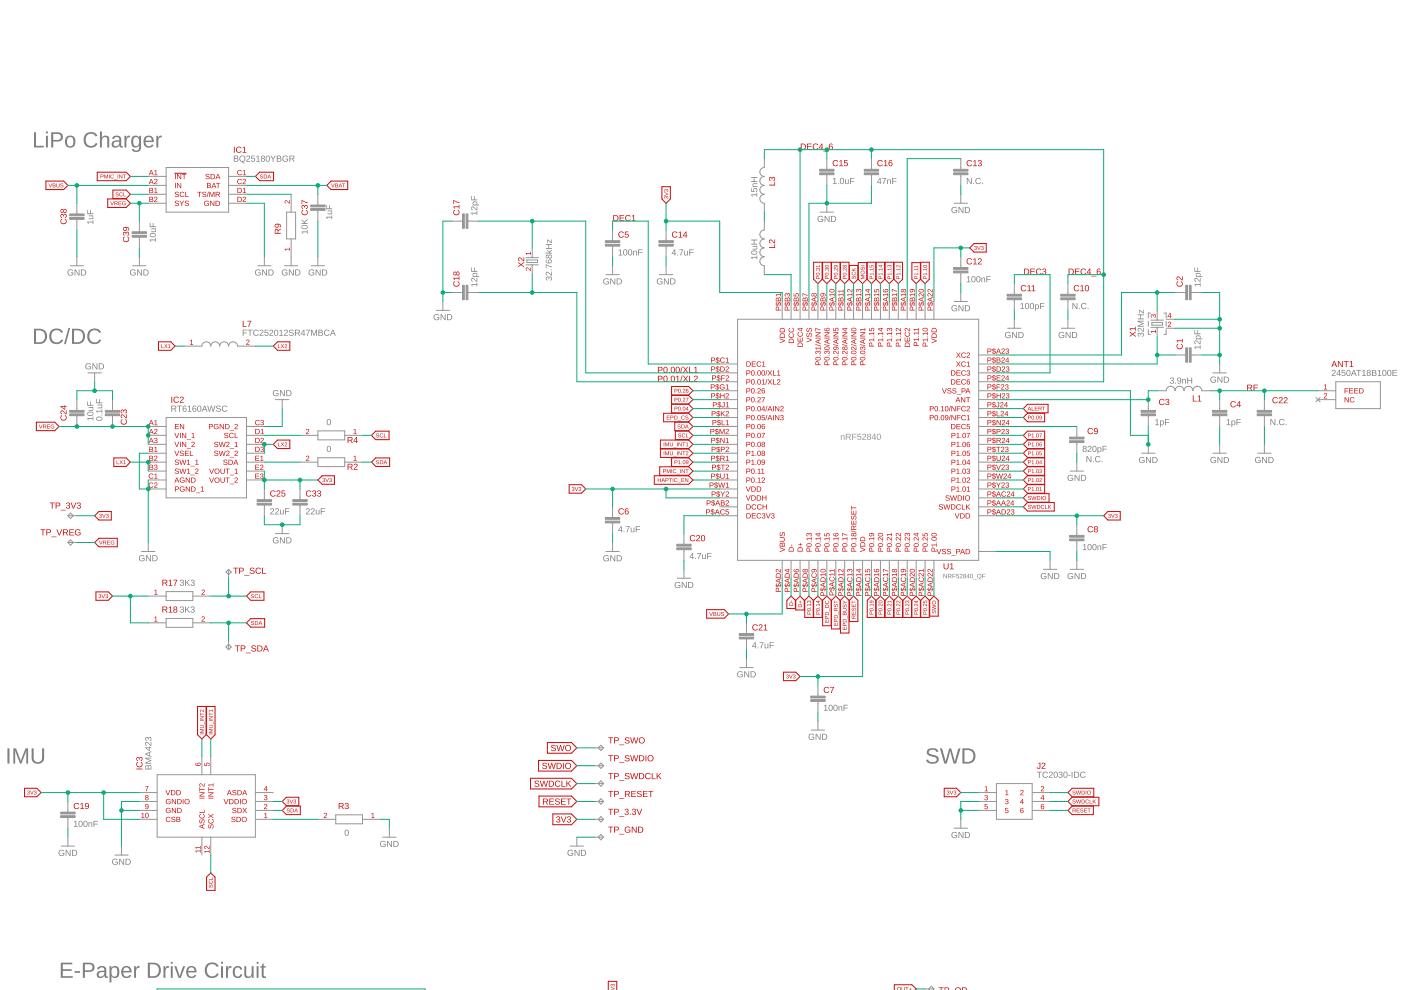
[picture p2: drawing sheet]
<svg xmlns="http://www.w3.org/2000/svg" width="297mm" height="210mm" viewBox="0 0 297 210" stroke-linecap="round" stroke-linejoin="round" font-family="sans-serif">
<g fill="#808080">
<path d="M230.4 96.7h.2l.7 1.1-.1-1.1h.2v1.3h-.2l-.7-1.1v1.1h-.1zM231.7 97.8h.2v.2h-.2zM232.3 96.9l.7-.2 .3 .3-.1 .1a.48 .48 0 0 0-.7-.1 .48 .48 0 0 0 0 .7 .48 .48 0 0 0 .7-.1l.1 .1a.66 .66 0 0 1-.9 .2 .66 .66 0 0 1-.1-1zM233.6 97.8h.2v.2h-.2z"/>
<path d="M7.2 28h.4v2.9h1.7v.4h-2.1zM9.7 27.9h.4v.4h-.4zM9.7 28.8h.4v2.5h-.4zM10.8 28a2.81 2.81 0 0 1 2.2 .3 1 1 0 0 1 .2 1.1 1 1 0 0 1-1 .6h-.9v1.3h-.5zM11.3 28.4v1.3h.9a.64 .64 0 0 0 .7-.7 .64 .64 0 0 0-.8-.6zM14.2 29a1.28 1.28 0 0 1 1.8 .6 1.28 1.28 0 0 1-.8 1.7 1.2 1.2 0 0 1-1.2-.4 1.2 1.2 0 0 1-.2-1.3zM14.5 29.2a1.13 1.13 0 0 0 .4 1.8 1.01 1.01 0 0 0 .6-1.5l-.4-.4zM18.1 28.4a1.61 1.61 0 0 1 2.6 .4l-.5 .1a1.14 1.14 0 0 0-1.4-.4 1.14 1.14 0 0 0-.6 1.4 1.12 1.12 0 0 0 .9 1 1.12 1.12 0 0 0 1.2-.6l.4 .2a1.62 1.62 0 0 1-2.2 .6 1.62 1.62 0 0 1-.7-2.1zM21.2 27.9h.4v1.3a.83 .83 0 0 1 .9-.4 .83 .83 0 0 1 .7 .8v1.7h-.5v-1.6a.59 .59 0 0 0-.6-.6 .59 .59 0 0 0-.5 .7v1.5h-.4zM24.1 28.9a.98 .98 0 0 1 1-.2 .98 .98 0 0 1 .6 .9v1.2l.1 .2h.3v.3h-.4a.42 .42 0 0 1-.4-.5 .83 .83 0 0 1-1 .6 .83 .83 0 0 1-.6-1.1 .83 .83 0 0 1 1-.5h.6a.56 .56 0 0 0-.4-.7 .56 .56 0 0 0-.7 .4l-.4-.1zM24.3 30.2a.51 .51 0 0 0 0 .8 .51 .51 0 0 0 .8-.2l.2-.8zM26.4 28.8h.4v.5a.59 .59 0 0 1 .7-.5v.4a.62 .62 0 0 0-.6 .1 .62 .62 0 0 0-.1 .7v1.3h-.4zM28 29.1a.87 .87 0 0 1 1.5 .1v-.4h.4v2.4a1.04 1.04 0 0 1-.8 1 1.04 1.04 0 0 1-1.2-.6h.4a.62 .62 0 0 0 .8 .3 .62 .62 0 0 0 .4-.7v-.4a.93 .93 0 0 1-1.2 .4 .93 .93 0 0 1-.5-1.2zM28.5 29.2a1.4 1.4 0 0 0 .1 1.8 1 1 0 0 0 .9-.7 1 1 0 0 0-.3-1.1l-.4-.1zM30.7 29.1a1.13 1.13 0 0 1 1.4-.2 1.13 1.13 0 0 1 .5 1.2h-1.7a.72 .72 0 0 0 .4 .9 .72 .72 0 0 0 .9-.4l.4 .1a1.17 1.17 0 0 1-1.6 .5 1.17 1.17 0 0 1-.6-1.5zM31 29.3l-.1 .5h1.3a.67 .67 0 0 0-.4-.7 .67 .67 0 0 0-.8 .2zM33.1 28.8h.4v.5a.59 .59 0 0 1 .8-.5v.4a.62 .62 0 0 0-.6 .1 .62 .62 0 0 0-.1 .7v1.3h-.4z"/>
<path d="M7.2 69.7h1.1a1.61 1.61 0 0 1 1.7 1.5 1.61 1.61 0 0 1-1.6 1.7h-1.2zM7.6 70v2.6h.8a1.26 1.26 0 0 0 1.1-1.3 1.26 1.26 0 0 0-1.2-1.3zM10.9 70.1a1.61 1.61 0 0 1 2.5 .3l-.4 .2a1.14 1.14 0 0 0-1.5-.5 1.14 1.14 0 0 0-.6 1.5 1.12 1.12 0 0 0 .9 1 1.12 1.12 0 0 0 1.2-.7l.4 .2a1.62 1.62 0 0 1-2.2 .7 1.62 1.62 0 0 1-.7-2.2zM14.5 69.5h.4l-1 3.5h-.3zM15.3 69.7h1a1.61 1.61 0 0 1 1.7 1.5 1.61 1.61 0 0 1-1.5 1.7h-1.2zM15.7 70v2.6h.7a1.26 1.26 0 0 0 1.2-1.3 1.26 1.26 0 0 0-1.3-1.3zM18.9 70.1a1.61 1.61 0 0 1 2.5 .3l-.4 .2a1.14 1.14 0 0 0-1.5-.5 1.14 1.14 0 0 0-.5 1.5 1.12 1.12 0 0 0 .9 1 1.12 1.12 0 0 0 1.2-.7l.4 .2a1.62 1.62 0 0 1-2.2 .7 1.62 1.62 0 0 1-.7-2.2z"/>
<path d="M1.6 158.7h.4v3.2h-.4zM2.8 158.7h.6l1 2.7 1-2.7h.6v3.2h-.4v-2.8l-1 2.8h-.4l-1-2.8v2.8h-.4zM6.7 158.7h.4v2a.89 .89 0 0 0 .9 .9 .89 .89 0 0 0 .9-.9v-2h.5v2a1.33 1.33 0 0 1-1.4 1.2 1.33 1.33 0 0 1-1.3-1.2z"/>
<path d="M196.6 159a1.47 1.47 0 0 1 2.4 .4h-.5a.9 .9 0 0 0-.8-.4 .9 .9 0 0 0-.8 .5 1.57 1.57 0 0 0 1.5 .7 .89 .89 0 0 1 .6 1 .89 .89 0 0 1-1 .7h-.3a1.23 1.23 0 0 1-1.4-.8l.5-.1a1.03 1.03 0 0 0 .9 .6 1.03 1.03 0 0 0 .9-.6 1.4 1.4 0 0 0-1.4-.7 .82 .82 0 0 1-.6-1.3zM199.3 158.7h.4l.8 2.8 .8-2.8h.4l.7 2.8 .8-2.8h.4l-.9 3.2h-.5l-.7-2.7-.8 2.7h-.5zM204 158.7h1.1a1.61 1.61 0 0 1 1.7 1.5 1.61 1.61 0 0 1-1.5 1.7h-1.3zM204.5 159v2.5h.7a1.26 1.26 0 0 0 1.2-1.3 1.26 1.26 0 0 0-1.3-1.2z"/>
<path d="M12.9 204.1h2.4v.4h-2v1h1.9v.3h-1.9v1.2h2.1v.3h-2.5zM15.8 205.9h1.2v.4h-1.2zM17.6 204.1a2.81 2.81 0 0 1 2.2 .3 1 1 0 0 1 .2 1.1 1 1 0 0 1-1.1 .6h-.9v1.2h-.4zM18 204.5v1.2h.9a.64 .64 0 0 0 .7-.6 .64 .64 0 0 0-.7-.6zM20.9 205a.98 .98 0 0 1 1-.2 .98 .98 0 0 1 .6 .8v1.3l.2 .2h.2v.2l-.3 .1a.42 .42 0 0 1-.5-.5 .83 .83 0 0 1-1 .5 .83 .83 0 0 1-.6-1 .83 .83 0 0 1 1.1-.6h.5a.56 .56 0 0 0-.4-.7 .56 .56 0 0 0-.7 .4h-.4zM21.1 206.2a.51 .51 0 0 0 0 .8 .51 .51 0 0 0 .8-.2l.2-.7zM23.2 204.9h.4v.4a.94 .94 0 0 1 1.2-.4 .94 .94 0 0 1 .5 1.2 .95 .95 0 0 1-.5 1.2 .95 .95 0 0 1-1.2-.4v1.4h-.4zM23.9 205.2a1.32 1.32 0 0 0 .2 1.8h.4a1.32 1.32 0 0 0 0-1.8zM26 205.1a1.13 1.13 0 0 1 1.3-.2 1.13 1.13 0 0 1 .6 1.3h-1.8a.72 .72 0 0 0 .5 .8 .72 .72 0 0 0 .9-.3l.3 .1a1.17 1.17 0 0 1-1.5 .5 1.17 1.17 0 0 1-.6-1.5zM26.3 205.3l-.2 .6h1.4a.67 .67 0 0 0-.4-.7 .67 .67 0 0 0-.8 .1zM28.4 204.9h.4v.5a.59 .59 0 0 1 .8-.6v.4a.62 .62 0 0 0-.6 .2 .62 .62 0 0 0-.2 .6v1.3h-.4zM31.3 204.1h1.1a1.61 1.61 0 0 1 1.7 1.5 1.61 1.61 0 0 1-1.6 1.7h-1.2zM31.8 204.5v2.5h.7a1.26 1.26 0 0 0 1.2-1.3 1.26 1.26 0 0 0-1.3-1.2zM34.7 204.9h.3l.1 .5a.59 .59 0 0 1 .7-.6v.4a.62 .62 0 0 0-.6 .2 .62 .62 0 0 0-.1 .6v1.3h-.4zM36.2 203.9h.4v.4h-.4zM36.2 204.9h.4v2.4h-.4zM37 204.9h.4l.7 2.1 .7-2.1h.5l-1 2.4h-.4zM39.8 205.1a1.13 1.13 0 0 1 1.3-.2 1.13 1.13 0 0 1 .6 1.3h-1.8a.72 .72 0 0 0 .4 .8 .72 .72 0 0 0 .9-.3l.4 .1a1.17 1.17 0 0 1-1.5 .5 1.17 1.17 0 0 1-.6-1.5zM40.1 205.3l-.2 .6h1.3a.67 .67 0 0 0-.3-.7 .67 .67 0 0 0-.8 .1zM43.8 204.5a1.61 1.61 0 0 1 2.5 .4l-.4 .1a1.14 1.14 0 0 0-1.5-.5 1.14 1.14 0 0 0-.5 1.5 1.12 1.12 0 0 0 .9 1 1.12 1.12 0 0 0 1.2-.7l.4 .2a1.62 1.62 0 0 1-2.2 .7 1.62 1.62 0 0 1-.7-2.2zM46.9 203.9h.4v.4h-.4zM46.9 204.9h.4v2.4h-.4zM47.9 204.9h.4v.5a.59 .59 0 0 1 .8-.6v.4a.62 .62 0 0 0-.7 .2 .62 .62 0 0 0-.1 .6v1.3h-.4zM49.6 205.1a1.01 1.01 0 0 1 1.8 .4l-.5 .1a.63 .63 0 0 0-.8-.4 .63 .63 0 0 0-.3 .9 .64 .64 0 0 0 .3 .9 .64 .64 0 0 0 .9-.4h.4a1.04 1.04 0 0 1-1.3 .7 1.04 1.04 0 0 1-.8-1.2zM51.8 204.9h.4v1.5a.59 .59 0 0 0 .7 .7 .59 .59 0 0 0 .5-.8v-1.4h.4v2.4h-.4v-.4a.83 .83 0 0 1-1 .4 .83 .83 0 0 1-.6-.8zM54.4 203.9h.4v.4h-.4zM54.4 204.9h.4v2.4h-.4zM55.6 204.3h.3v.6h.5v.3h-.5v1.5l.1 .3h.4v.3h-.7l-.2-.2v-1.9h-.3v-.3h.3z"/>
<path d="M200 121.7h.2l.5 .8v-.8h.1v.9h-.2l-.5-.8v.8h-.1zM201 121.7h.4a.27 .27 0 0 1 .3 .2 .27 .27 0 0 1-.2 .3l.3 .4-.4-.4h-.3v.4h-.1zM201.1 121.8v.3h.3a.17 .17 0 0 0 .2-.2 .17 .17 0 0 0-.2-.1zM202 121.7h.6l-.5 .1v.3h.5l-.5 .1v.4h-.1zM202.8 121.7h.5l-.4 .1v.3a.31 .31 0 0 1 .4 .1 .31 .31 0 0 1-.2 .4 .31 .31 0 0 1-.4-.2l.3 .1a.24 .24 0 0 0 .1-.4 .24 .24 0 0 0-.4 .1zM203.6 121.7a.33 .33 0 0 1 .5 .2 .33 .33 0 0 1-.4 .5l-.1 .1 .5 .1h-.6l.4-.7-.1-.1-.3 .1zM204.3 121.7a.27 .27 0 0 1 .4 0 .27 .27 0 0 1-.1 .4 .26 .26 0 0 1 .1 .4 .26 .26 0 0 1-.4 0 .26 .26 0 0 1 .1-.4l-.2-.1zM204.3 121.9a.2 .2 0 0 0 .4 0 .2 .2 0 0 0-.4 0zM204.3 122.4a.2 .2 0 0 0 .4 0 .2 .2 0 0 0-.4 0zM205.3 121.7h.2v.6h.1l-.1 .3-.2-.2h-.4zM205.3 121.8l-.3 .5h.3zM205.8 121.8l.1-.1a.44 .44 0 0 1 .4 .4 .44 .44 0 0 1-.4 .5l-.2-.3zM205.9 121.8a.4 .4 0 0 0-.1 .4 .4 .4 0 0 0 .3 .3 .4 .4 0 0 0 .1-.4 .4 .4 0 0 0-.3-.3zM206.3 122.8l.8 .1zM207.3 121.8a.48 .48 0 0 1 .7 .1 .48 .48 0 0 1-.3 .7l.3 .2-.4-.1a.6 .6 0 0 1-.3-.9zM207.2 122.1a.4 .4 0 0 0 .8 0 .4 .4 0 0 0-.8 0zM208.3 121.7h.6l-.5 .1v.3h.5l-.5 .1v.4h-.1z"/>
<path d="M220.8 121.7l.7-.2 .3 .3h-.1a.5 .5 0 0 0-.7 .1 .5 .5 0 0 0 0 .7 .5 .5 0 0 0 .7-.1v-.2h-.4v-.2h.6v.5a.7 .7 0 0 1-1 .1 .7 .7 0 0 1-.1-1zM222.2 121.5h.2l.7 1.1-.1-1.1h.2v1.3h-.2l-.7-1.1v1.1h-.1zM223.5 121.5h.4a.64 .64 0 0 1 .7 .6 .64 .64 0 0 1-.6 .7h-.5zM223.7 121.6v1a.54 .54 0 0 0 .7-.5 .54 .54 0 0 0-.7-.5z"/>
<path d="M253.2 73.5h1.2v-.3h.1v.8h-.1v-.3h-1l.2 .3h-.1zM253.3 72.3a.9 .9 0 0 1 1.1 .5v-.6h.1v.8l-.7-.5a.25 .25 0 0 0-.4-.1 .25 .25 0 0 0 .2 .4v.2l-.3-.3zM253.7 71.2l.1-.1a.51 .51 0 0 1 .7 .4l-.1 .3h.5v.1h-1.4v-.1h.2l-.2-.3zM253.7 71.3a.32 .32 0 0 0 .1 .5 .32 .32 0 0 0 .4 0l.2-.2-.1-.3zM253.2 70h.2v.7h.5v-.7h.1v.7h.5v.2h-1.3z"/>
<path d="M241.3 70.7l.4-.1 .2 .2a.35 .35 0 0 1 .4-.3 .35 .35 0 0 1 .2 .5l-.1 .3-.2 .1 .2-.4a.24 .24 0 0 0-.3-.3 .24 .24 0 0 0-.2 .3l-.1 .1a.25 .25 0 0 0-.1-.4 .25 .25 0 0 0-.4 .2 .25 .25 0 0 0 .3 .3l-.1 .2-.3-.3zM241.3 69.6a.9 .9 0 0 1 1.1 .6v-.7h.1v.9l-.7-.6a.25 .25 0 0 0-.4 0 .25 .25 0 0 0 .2 .4l-.1 .1-.3-.2zM241.2 68h1.3v.2h-1.1l1.1 .4v.1l-1.1 .4h1.1v.2h-1.3v-.3l1.1-.4-1.1-.4zM241.2 66.7h1.3v.1h-.6v.7h.6v.2h-1.3v-.2h.6v-.7h-.6zM241.5 65.7l.9 .5v-.5h.1v.7l-.8-.5v.5h-.2z"/>
<path d="M256.8 80l.7-.1 .3 .2-.2 .1a.5 .5 0 0 0-.7 0 .5 .5 0 0 0 .1 .7 .5 .5 0 0 0 .7 0v-.3h-.4v-.1h.5v.4a.7 .7 0 0 1-1 .1 .7 .7 0 0 1 0-1zM258.1 79.9h.2l.7 1.1v-1.1h.2v1.2h-.2l-.7-1.1v1.1h-.2zM259.5 79.9h.4a.64 .64 0 0 1 .7 .6 .64 .64 0 0 1-.6 .6h-.5zM259.6 80v1a.54 .54 0 0 0 .8-.5 .54 .54 0 0 0-.8-.5z"/>
<path d="M253.2 60.3h1.2v-.4h.1v.8h-.1v-.3h-1l.2 .3h-.1zM253.3 59a.9 .9 0 0 1 1.1 .6v-.7h.1v.9l-.7-.6a.25 .25 0 0 0-.4 0 .25 .25 0 0 0 .2 .4v.1l-.3-.2zM253.7 57.9h.1a.51 .51 0 0 1 .7 .3l-.1 .3h.5v.2h-1.4v-.2h.2l-.2-.3zM253.7 58.1a.32 .32 0 0 0 .1 .4 .32 .32 0 0 0 .4 0l.2-.1-.1-.3zM253.2 56.7h.2v.8h.5v-.8h.1v.8h.5v.1h-1.3z"/>
<path d="M245 89.1l.4-.2v1.1h.3v.1h-.8v-.1h.4v-1l-.3 .2zM245.9 89.2h.2v.1a.35 .35 0 0 1 .4-.2 .35 .35 0 0 1 .3 .3 .51 .51 0 0 1-.4 .8l-.3-.2v.5h-.2zM246.2 89.3a.36 .36 0 0 0-.1 .5 .36 .36 0 0 0 .4 .1v-.5zM247 88.9h.9v.1h-.7v.5h.7v.1h-.7v.5h-.2z"/>
<path d="M260.1 89.1l.5-.2v1.1h.3v.1h-.8v-.1h.3v-1l-.3 .2zM261.1 89.2h.1v.1a.35 .35 0 0 1 .4-.2 .35 .35 0 0 1 .3 .3 .51 .51 0 0 1-.3 .8l-.4-.2 .1 .5h-.2zM261.4 89.3a.36 .36 0 0 0-.2 .5 .36 .36 0 0 0 .5 .1v-.5zM262.2 88.9h.9v.1h-.8v.5h.7v.1h-.7v.5h-.1z"/>
<path d="M269.4 88.9h.2l.6 1.1v-1.1h.2v1.2h-.2l-.7-1.1v1.1h-.1zM270.7 89.9h.2v.2h-.2zM271.3 89l.7-.1 .3 .3h-.1a.48 .48 0 0 0-.8 0 .48 .48 0 0 0 .1 .7 .48 .48 0 0 0 .7-.2l.1 .1a.66 .66 0 0 1-.9 .2 .66 .66 0 0 1-.1-1zM272.6 89.9h.2v.2h-.2z"/>
<path d="M227.4 64.2h.2l.7 1.1v-1.1h.1v1.3h-.2l-.7-1.1v1.1h-.1zM228.8 65.3h.1v.2h-.1zM229.4 64.4l.6-.1 .4 .2-.2 .1a.48 .48 0 0 0-.7 0 .48 .48 0 0 0 0 .7 .48 .48 0 0 0 .7-.2l.2 .1a.66 .66 0 0 1-1 .2 .66 .66 0 0 1 0-1zM230.6 65.3h.2v.2h-.2z"/>
<path d="M216.4 64.5l.4-.3v1.2h.3v.1h-.8v-.1h.4v-1l-.3 .2zM217.4 64.4a.6 .6 0 0 1 .8 .2 .6 .6 0 0 1-.1 .8 .6 .6 0 0 1-.8-.2 .6 .6 0 0 1 .1-.8zM217.6 64.4a.55 .55 0 0 0-.2 .6 .55 .55 0 0 0 .5 .4 .55 .55 0 0 0 .2-.6 .55 .55 0 0 0-.5-.4zM218.5 64.4a.6 .6 0 0 1 .7 .2 .6 .6 0 0 1-.1 .8 .6 .6 0 0 1-.8-.2 .6 .6 0 0 1 .2-.8zM218.7 64.4a.55 .55 0 0 0-.2 .6 .55 .55 0 0 0 .4 .4 .55 .55 0 0 0 .2-.6 .55 .55 0 0 0-.4-.4zM219.4 64.5h.2v.2a.35 .35 0 0 1 .4-.2 .35 .35 0 0 1 .2 .3 .51 .51 0 0 1-.3 .7l-.3-.1v.5h-.2zM219.7 64.7a.36 .36 0 0 0-.1 .5 .36 .36 0 0 0 .4 .1v-.6zM220.5 64.2h.9v.2h-.7v.5h.7v.1h-.7v.5h-.2z"/>
<path d="M229.6 115.6l.5-.2v1.1h.3v.1h-.8v-.1h.3v-1l-.3 .2zM230.7 115.5a.6 .6 0 0 1 .8 .2 .6 .6 0 0 1-.2 .8 .6 .6 0 0 1-.7-.2 .6 .6 0 0 1 .1-.8zM230.9 115.5a.55 .55 0 0 0-.2 .6 .55 .55 0 0 0 .4 .4 .55 .55 0 0 0 .2-.6 .55 .55 0 0 0-.4-.4zM231.7 115.5a.6 .6 0 0 1 .8 .2 .6 .6 0 0 1-.1 .8 .6 .6 0 0 1-.8-.2 .6 .6 0 0 1 .1-.8zM231.9 115.5a.55 .55 0 0 0-.2 .6 .55 .55 0 0 0 .5 .4 .55 .55 0 0 0 .2-.6 .55 .55 0 0 0-.5-.4zM232.7 115.7h.1v.1a.33 .33 0 0 1 .4-.1 .33 .33 0 0 1 .3 .3v.6h-.2v-.6a.24 .24 0 0 0-.2-.2 .24 .24 0 0 0-.2 .3v.5h-.2zM233.8 115.4h.9v.1h-.8v.5h.7v.1h-.7v.5h-.1z"/>
<path d="M229.7 94.6a.37 .37 0 0 1 .6 0 .37 .37 0 0 1-.1 .5 .37 .37 0 0 1 .1 .6 .37 .37 0 0 1-.6 0 .37 .37 0 0 1 .1-.6l-.2-.1zM229.7 94.9a.25 .25 0 0 0 .5 0 .25 .25 0 0 0-.5 0zM229.7 95.5a.27 .27 0 0 0 .5 0 .27 .27 0 0 0-.5 0zM230.7 94.6a.44 .44 0 0 1 .7 .2 .44 .44 0 0 1-.4 .6l-.2 .3h.6v.1h-.8l.5-.7a.25 .25 0 0 0 .1-.4 .25 .25 0 0 0-.4 .2h-.2zM231.7 94.7a.6 .6 0 0 1 .8 .2 .6 .6 0 0 1-.1 .8 .6 .6 0 0 1-.8-.2 .6 .6 0 0 1 .1-.8zM231.9 94.7a.55 .55 0 0 0-.2 .6 .55 .55 0 0 0 .5 .4 .55 .55 0 0 0 .2-.6 .55 .55 0 0 0-.5-.4zM232.7 94.8h.1l.1 .2a.35 .35 0 0 1 .3-.2 .35 .35 0 0 1 .3 .3 .51 .51 0 0 1-.3 .7l-.4-.1 .1 .5h-.2zM233 95a.36 .36 0 0 0-.2 .5 .36 .36 0 0 0 .5 .1v-.6zM233.8 94.5h.9v.2h-.8v.5h.7v.1h-.7v.5h-.1z"/>
<path d="M248.2 80.1a.37 .37 0 0 1 .6 0 .37 .37 0 0 1-.2 .6 .34 .34 0 0 1 .3 .4 .34 .34 0 0 1-.4 .3l-.3-.1-.2-.3 .5 .2a.24 .24 0 0 0 .2-.2 .24 .24 0 0 0-.3-.2l-.1-.2a.25 .25 0 0 0 .4-.1 .25 .25 0 0 0-.2-.3 .25 .25 0 0 0-.3 .2h-.2zM249.2 81.1h.1v.2h-.1zM249.7 80.2a.61 .61 0 0 1 .8 .2 .61 .61 0 0 1-.2 .8l-.5 .1-.2-.2 .5 .1 .2-.5a.41 .41 0 0 1-.6 .1 .41 .41 0 0 1 0-.6zM249.7 80.5a.3 .3 0 0 0 .6 0 .3 .3 0 0 0-.6 0zM250.7 80.4h.1v.1a.33 .33 0 0 1 .4-.2 .33 .33 0 0 1 .3 .4v.6h-.2v-.6a.24 .24 0 0 0-.3-.3 .24 .24 0 0 0-.2 .4v.5h-.1zM251.7 80.1h.2v.5h.7v-.5h.2v1.2h-.2v-.6h-.7v.6h-.2z"/>
<path d="M159.3 41.2h1.1v-.3h.1v.8h-.1v-.3h-1l.2 .3h-.1zM159.3 39.9h.1v.6h.4a.44 .44 0 0 1 .2-.6 .44 .44 0 0 1 .6 .3 .44 .44 0 0 1-.3 .5l.1-.4a.29 .29 0 0 0-.4-.2 .29 .29 0 0 0 0 .4v.2h-.7zM159.6 38.9h.9v.1h-.6a.24 .24 0 0 0-.2 .3 .24 .24 0 0 0 .3 .2h.5v.2h-.9v-.2h.1l-.1-.2zM159.3 37.6h1.2v.1h-.5v.7h.5v.2h-1.2v-.2h.5v-.7h-.5z"/>
<path d="M159.3 54.5h1.1v-.3h.1v.8h-.1v-.4h-1l.2 .3h-.1zM159.4 53.2a.6 .6 0 0 1 .8-.1 .6 .6 0 0 1 .2 .8 .6 .6 0 0 1-.8 .1 .6 .6 0 0 1-.2-.8zM159.4 53.4a.5 .5 0 0 0 .5 .4 .5 .5 0 0 0 .5-.4l-.5-.1zM159.6 52.1h.9v.2h-.1a.33 .33 0 0 1 .2 .4 .33 .33 0 0 1-.4 .2h-.6v-.2h.6a.24 .24 0 0 0 .3-.2 .24 .24 0 0 0-.4-.2h-.5zM159.3 50.8h1.2v.2h-.5v.7h.5v.1h-1.2v-.1h.5v-.7h-.5z"/>
<path d="M241.6 97l.7-.1 .4 .3h-.2a.5 .5 0 0 0-.7 0 .5 .5 0 0 0 0 .8 .5 .5 0 0 0 .7-.1v-.2h-.4v-.2h.6v.5a.7 .7 0 0 1-1 0 .7 .7 0 0 1-.1-1zM243 96.9h.2l.7 1.1v-1.1h.1v1.3h-.2l-.7-1.1v1.1h-.1zM244.3 96.9h.5a.64 .64 0 0 1 .6 .6 .64 .64 0 0 1-.6 .7h-.5zM244.5 97v1a.54 .54 0 0 0 .8-.5 .54 .54 0 0 0-.8-.5z"/>
<path d="M256.8 97l.7-.1 .3 .3h-.2a.5 .5 0 0 0-.7 0 .5 .5 0 0 0 .1 .8 .5 .5 0 0 0 .7-.1v-.2h-.4v-.2h.5v.5a.7 .7 0 0 1-1 0 .7 .7 0 0 1 0-1zM258.1 96.9h.2l.7 1.1v-1.1h.2v1.3h-.2l-.7-1.1v1.1h-.2zM259.5 96.9h.4a.64 .64 0 0 1 .7 .6 .64 .64 0 0 1-.6 .7h-.5zM259.6 97v1a.54 .54 0 0 0 .8-.5 .54 .54 0 0 0-.8-.5z"/>
<path d="M266.3 97l.6-.1 .4 .3h-.2a.5 .5 0 0 0-.7 0 .5 .5 0 0 0 0 .8 .5 .5 0 0 0 .7-.1v-.2h-.3v-.2h.5v.5a.7 .7 0 0 1-1 0 .7 .7 0 0 1 0-1zM267.6 96.9h.2l.7 1.1v-1.1h.1v1.3h-.2l-.7-1.1v1.1h-.1zM268.9 96.9h.5a.64 .64 0 0 1 .6 .6 .64 .64 0 0 1-.6 .7h-.5zM269.1 97v1a.54 .54 0 0 0 .8-.5 .54 .54 0 0 0-.8-.5z"/>
<path d="M224.6 70.5l.7-.1 .3 .3h-.1a.5 .5 0 0 0-.8 0 .5 .5 0 0 0 .1 .8 .5 .5 0 0 0 .7-.1v-.2h-.4v-.2h.6v.5a.7 .7 0 0 1-1 0 .7 .7 0 0 1-.1-1zM225.9 70.4h.2l.7 1.1v-1.1h.2v1.3h-.2l-.7-1.1v1.1h-.2zM227.3 70.4h.4a.64 .64 0 0 1 .7 .6 .64 .64 0 0 1-.6 .7h-.5zM227.5 70.5v1a.54 .54 0 0 0 .7-.5 .54 .54 0 0 0-.7-.5z"/>
<path d="M213.2 70.5l.7-.1 .4 .3h-.2a.5 .5 0 0 0-.7 0 .5 .5 0 0 0 0 .8 .5 .5 0 0 0 .7-.1v-.2h-.3v-.2h.5v.5a.7 .7 0 0 1-1 0 .7 .7 0 0 1-.1-1zM214.6 70.4h.2l.7 1.1v-1.1h.1v1.3h-.2l-.7-1.1v1.1h-.1zM215.9 70.4h.5a.64 .64 0 0 1 .6 .6 .64 .64 0 0 1-.6 .7h-.5zM216.1 70.5v1a.54 .54 0 0 0 .8-.5 .54 .54 0 0 0-.8-.5z"/>
<path d="M226.5 121.7l.7-.2 .3 .3h-.1a.5 .5 0 0 0-.8 .1 .5 .5 0 0 0 .1 .7 .5 .5 0 0 0 .7-.1v-.2h-.4v-.2h.5v.5a.7 .7 0 0 1-1 .1 .7 .7 0 0 1 0-1zM227.8 121.5h.2l.7 1.1v-1.1h.2v1.3h-.2l-.7-1.1v1.1h-.2zM229.2 121.5h.4a.64 .64 0 0 1 .7 .6 .64 .64 0 0 1-.6 .7h-.5zM229.4 121.6v1a.54 .54 0 0 0 .7-.5 .54 .54 0 0 0-.7-.5z"/>
<path d="M226.5 100.8l.7-.1 .3 .3h-.1a.5 .5 0 0 0-.8 0 .5 .5 0 0 0 .1 .7 .5 .5 0 0 0 .7 0v-.2h-.4v-.2h.5v.5a.7 .7 0 0 1-1 0 .7 .7 0 0 1 0-1zM227.8 100.7h.2l.7 1.1v-1.1h.2v1.3h-.2l-.7-1.1v1.1h-.2zM229.2 100.7h.4a.64 .64 0 0 1 .7 .6 .64 .64 0 0 1-.6 .7h-.5zM229.4 100.8v1a.54 .54 0 0 0 .7-.5 .54 .54 0 0 0-.7-.5z"/>
<path d="M282.5 78.5a.44 .44 0 0 1 .7 .2 .44 .44 0 0 1-.4 .6l-.3 .3h.7v.1h-.8l.5-.7a.25 .25 0 0 0 0-.4 .25 .25 0 0 0-.4 .2l-.1-.1zM283.9 78.4h.2v.9h.2l-.2 .1v.3h-.2v-.3h-.6zM283.9 78.6l-.4 .7h.4zM284.5 78.4h.7v.2h-.6v.4a.44 .44 0 0 1 .6 .2 .44 .44 0 0 1-.2 .6 .44 .44 0 0 1-.6-.4l.4 .2a.29 .29 0 0 0 .3-.4 .29 .29 0 0 0-.5-.1h-.2zM285.6 78.6a.6 .6 0 0 1 .7 .2 .6 .6 0 0 1-.1 .8 .6 .6 0 0 1-.8-.2 .6 .6 0 0 1 .2-.8zM285.8 78.6a.55 .55 0 0 0-.2 .6 .55 .55 0 0 0 .4 .4 .55 .55 0 0 0 .2-.6 .55 .55 0 0 0-.4-.4zM286.9 78.4h.2l.5 1.3h-.1l-.2-.4h-.6l-.1 .4h-.2zM287 78.6l-.2 .6h.5zM287.6 78.4h1v.2h-.4v1.1h-.2v-1.1h-.4zM288.8 78.6l.5-.2v1.2h.3v.1h-.8v-.1h.3v-1l-.3 .2zM289.9 78.5a.37 .37 0 0 1 .6 0 .37 .37 0 0 1-.1 .5 .37 .37 0 0 1 .1 .6 .37 .37 0 0 1-.6 0 .37 .37 0 0 1 .1-.6l-.2-.2zM290 78.7a.24 .24 0 0 0 .4 0 .24 .24 0 0 0-.4 0zM289.9 79.4a.3 .3 0 0 0 .6 0 .3 .3 0 0 0-.6 0zM290.9 78.4l.8 .2 .1 .2-.3 .2 .3 .2-.1 .4-.8 .1zM291 78.6v.4l.6-.1-.1-.3zM291 79.1v.5l.7-.2-.2-.3zM292.1 78.6l.5-.2v1.2h.3v.1h-.8v-.1h.3v-1l-.3 .2zM293.2 78.6a.6 .6 0 0 1 .8 .2 .6 .6 0 0 1-.2 .8 .6 .6 0 0 1-.7-.2 .6 .6 0 0 1 .1-.8zM293.4 78.6a.55 .55 0 0 0-.2 .6 .55 .55 0 0 0 .4 .4 .55 .55 0 0 0 .2-.6 .55 .55 0 0 0-.4-.4zM294.2 78.6a.6 .6 0 0 1 .8 .2 .6 .6 0 0 1-.1 .8 .6 .6 0 0 1-.8-.2 .6 .6 0 0 1 .1-.8zM294.4 78.6a.55 .55 0 0 0-.2 .6 .55 .55 0 0 0 .5 .4 .55 .55 0 0 0 .2-.6 .55 .55 0 0 0-.5-.4zM295.2 78.4h1v.2h-.8v.4h.7v.1h-.7v.5h.8v.1h-1z"/>
<path d="M174.7 149.6l.5-.2v1.2h.3v.1h-.8v-.1h.3v-1l-.3 .2zM175.8 149.6a.6 .6 0 0 1 .7 .2 .6 .6 0 0 1-.1 .8 .6 .6 0 0 1-.7-.2 .6 .6 0 0 1 .1-.8zM176 149.6a.55 .55 0 0 0-.2 .6 .55 .55 0 0 0 .4 .4 .55 .55 0 0 0 .2-.6 .55 .55 0 0 0-.4-.4zM176.8 149.6a.6 .6 0 0 1 .8 .2 .6 .6 0 0 1-.1 .8 .6 .6 0 0 1-.8-.2 .6 .6 0 0 1 .1-.8zM177 149.6a.55 .55 0 0 0-.2 .6 .55 .55 0 0 0 .5 .4 .55 .55 0 0 0 .2-.6 .55 .55 0 0 0-.5-.4zM177.8 149.7h.1v.2a.33 .33 0 0 1 .4-.2 .33 .33 0 0 1 .3 .4v.6h-.2v-.6a.24 .24 0 0 0-.3-.3 .24 .24 0 0 0-.2 .3v.6h-.1zM178.8 149.4h1v.2h-.8v.4h.7v.2h-.7v.5h-.2z"/>
<path d="M131.2 53.1l.4-.2v1.1h.4v.2h-.9v-.2h.4v-1l-.3 .2zM132.2 53a.6 .6 0 0 1 .8 .2 .6 .6 0 0 1-.1 .8 .6 .6 0 0 1-.8-.2 .6 .6 0 0 1 .1-.8zM132.4 53a.55 .55 0 0 0-.2 .6 .55 .55 0 0 0 .5 .4 .55 .55 0 0 0 .2-.6 .55 .55 0 0 0-.5-.4zM133.3 53a.6 .6 0 0 1 .7 .2 .6 .6 0 0 1-.1 .8 .6 .6 0 0 1-.7-.2 .6 .6 0 0 1 .1-.8zM133.5 53a.55 .55 0 0 0-.2 .6 .55 .55 0 0 0 .4 .4 .55 .55 0 0 0 .2-.6 .55 .55 0 0 0-.4-.4zM134.2 53.2h.2v.1a.33 .33 0 0 1 .4-.1 .33 .33 0 0 1 .2 .3v.7h-.1v-.7a.24 .24 0 0 0-.3-.2 .24 .24 0 0 0-.2 .3v.6h-.2zM135.3 52.9h.9v.1h-.7v.5h.7v.1h-.7v.6h-.2z"/>
<path d="M205 58.8l.5-.2v1.1h.3v.1h-.8v-.1h.3v-1l-.3 .2zM206.1 58.7a.6 .6 0 0 1 .7 .2 .6 .6 0 0 1-.1 .8 .6 .6 0 0 1-.8-.2 .6 .6 0 0 1 .2-.8zM206.3 58.7a.55 .55 0 0 0-.2 .6 .55 .55 0 0 0 .4 .4 .55 .55 0 0 0 .2-.6 .55 .55 0 0 0-.4-.4zM207.1 58.7a.6 .6 0 0 1 .8 .2 .6 .6 0 0 1-.1 .8 .6 .6 0 0 1-.8-.2 .6 .6 0 0 1 .1-.8zM207.3 58.7a.55 .55 0 0 0-.2 .6 .55 .55 0 0 0 .5 .4 .55 .55 0 0 0 .2-.6 .55 .55 0 0 0-.5-.4zM208.1 58.9h.1v.1a.33 .33 0 0 1 .4-.1 .33 .33 0 0 1 .3 .3v.6h-.2v-.6a.24 .24 0 0 0-.3-.2 .24 .24 0 0 0-.2 .3v.5h-.1zM209.1 58.6h.9v.1h-.7v.5h.7v.1h-.7v.5h-.2z"/>
<path d="M186.5 37.7h.2v.9h.2l-.2 .1v.3h-.1v-.3h-.7zM186.6 37.9l-.5 .7h.5zM187 37.7h.9l-.5 1.3h-.1v-.3l.4-.8h-.7zM188.1 38h.2v.2a.33 .33 0 0 1 .3-.2 .33 .33 0 0 1 .3 .4v.6h-.2v-.6a.24 .24 0 0 0-.2-.3 .24 .24 0 0 0-.2 .3v.6h-.2zM189.2 37.7h.9v.2h-.8v.5h.8v.1h-.8v.5h-.1z"/>
<path d="M205 37.7h.2l.7 1.1v-1.1h.1v1.3h-.2l-.7-1.1v1.1h-.1zM206.4 38.8h.1v.2h-.1zM207 37.9l.6-.2 .4 .3-.2 .1a.48 .48 0 0 0-.7-.1 .48 .48 0 0 0 0 .8 .48 .48 0 0 0 .7-.2l.2 .1a.66 .66 0 0 1-1 .2 .66 .66 0 0 1 0-1zM208.2 38.8h.2v.2h-.2z"/>
<path d="M171.6 155.7l.7-.1 .3 .3h-.1a.5 .5 0 0 0-.8 0 .5 .5 0 0 0 .1 .7 .5 .5 0 0 0 .7 0v-.2h-.4v-.2h.5v.5a.7 .7 0 0 1-1 0 .7 .7 0 0 1 0-1zM172.9 155.6h.2l.7 1.1v-1.1h.2v1.3h-.2l-.7-1.1v1.1h-.2zM174.3 155.6h.4a.64 .64 0 0 1 .7 .6 .64 .64 0 0 1-.6 .7h-.5zM174.5 155.7v1a.54 .54 0 0 0 .7-.5 .54 .54 0 0 0-.7-.5z"/>
<path d="M160 136.2h.2v.8h.2l-.2 .2v.3h-.1v-.3h-.7zM160.1 136.4l-.5 .6h.5zM160.6 137.3h.2v.2h-.2zM161.1 136.2h.8l-.4 1.3h-.2v-.4l.4-.8h-.6zM162.1 136.5h.2v.6a.24 .24 0 0 0 .2 .3 .24 .24 0 0 0 .2-.4v-.5h.2v1h-.1l-.1-.2a.33 .33 0 0 1-.3 .2 .33 .33 0 0 1-.3-.4zM163.2 136.2h.9v.1h-.7v.5h.7v.1h-.7v.6h-.2z"/>
<path d="M146.8 117.2h.2v.9h.1l-.1 .1v.3h-.2v-.3h-.6zM146.8 117.4l-.5 .7h.5zM147.4 118.3h.1v.2h-.1zM147.8 117.2h.8l-.4 1.3h-.2l.1-.3 .4-.8h-.7zM148.9 117.5h.1v.7a.24 .24 0 0 0 .3 .2 .24 .24 0 0 0 .2-.3v-.6h.1l.1 1h-.2v-.1a.33 .33 0 0 1-.4 .1 .33 .33 0 0 1-.2-.3zM149.9 117.2h.9v.2h-.7v.5h.7v.1h-.7v.5h-.2z"/>
<path d="M143 52.9h.2v.8h.1l-.1 .2v.3h-.2v-.3h-.6zM143 53.1l-.4 .6h.4zM143.6 54h.1v.2h-.1zM144 52.9h.9l-.5 1.3h-.1v-.4l.4-.8h-.7zM145.1 53.2h.1v.6a.24 .24 0 0 0 .3 .3 .24 .24 0 0 0 .2-.3v-.6h.2v1h-.2v-.2a.33 .33 0 0 1-.4 .2 .33 .33 0 0 1-.2-.4zM146.1 52.9h1v.1h-.8v.5h.7v.1h-.7v.6h-.2z"/>
<path d="M176.6 37.9l.5-.2v1.2h.3v.1h-.8v-.1h.3v-1l-.3 .2zM177.6 38.8h.2v.2h-.2zM178.2 37.9a.6 .6 0 0 1 .8 .2 .6 .6 0 0 1-.2 .8 .6 .6 0 0 1-.7-.2 .6 .6 0 0 1 .1-.8zM178.4 37.9a.55 .55 0 0 0-.2 .6 .55 .55 0 0 0 .4 .4 .55 .55 0 0 0 .2-.6 .55 .55 0 0 0-.4-.4zM179.2 38h.1v.7a.24 .24 0 0 0 .3 .2 .24 .24 0 0 0 .2-.3v-.6h.1v1h-.1v-.1a.33 .33 0 0 1-.4 .1 .33 .33 0 0 1-.2-.3zM180.2 37.7h.9v.2h-.7v.5h.7v.1h-.7v.5h-.2z"/>
<path d="M156.5 142.5l.6-.2 .4 .3-.2 .1a.5 .5 0 0 0-.7 0 .5 .5 0 0 0 0 .7 .5 .5 0 0 0 .7-.1v-.2h-.3v-.1h.5v.4a.7 .7 0 0 1-1 .1 .7 .7 0 0 1 0-1zM157.8 142.3h.2l.7 1.1v-1.1h.1v1.3h-.2l-.7-1.1v1.1h-.1zM159.1 142.3h.5a.64 .64 0 0 1 .6 .6 .64 .64 0 0 1-.6 .7h-.5zM159.3 142.5v1a.54 .54 0 0 0 .8-.5 .54 .54 0 0 0-.8-.5z"/>
<path d="M201.9 64.9l.7-.2 .3 .3h-.2a.5 .5 0 0 0-.7 .1 .5 .5 0 0 0 .1 .7 .5 .5 0 0 0 .7-.1v-.2h-.4v-.2h.5v.5a.7 .7 0 0 1-1 .1 .7 .7 0 0 1 0-1zM203.2 64.7h.2l.7 1.1v-1.1h.2v1.3h-.2l-.7-1.1v1.1h-.2zM204.6 64.7h.4a.64 .64 0 0 1 .7 .6 .64 .64 0 0 1-.6 .7h-.5zM204.7 64.8v1.1a.54 .54 0 0 0 .8-.6 .54 .54 0 0 0-.8-.5z"/>
<path d="M201.9 44l.7-.1 .3 .3h-.2a.5 .5 0 0 0-.7 0 .5 .5 0 0 0 .1 .8 .5 .5 0 0 0 .7-.1v-.2h-.4v-.2h.5v.5a.7 .7 0 0 1-1 0 .7 .7 0 0 1 0-1zM203.2 43.9h.2l.7 1.1v-1.1h.2v1.3h-.2l-.7-1.1v1.1h-.2zM204.6 43.9h.4a.64 .64 0 0 1 .7 .6 .64 .64 0 0 1-.6 .7h-.5zM204.7 44v1a.54 .54 0 0 0 .8-.5 .54 .54 0 0 0-.8-.5z"/>
<path d="M173.5 45.9l.7-.1 .3 .3h-.2a.5 .5 0 0 0-.7 0 .5 .5 0 0 0 .1 .7 .5 .5 0 0 0 .7 0v-.2h-.4v-.2h.5v.5a.7 .7 0 0 1-1 0 .7 .7 0 0 1 0-1zM174.8 45.8h.2l.7 1.1v-1.1h.2v1.3h-.2l-.7-1.1v1.1h-.2zM176.2 45.8h.4a.64 .64 0 0 1 .7 .6 .64 .64 0 0 1-.6 .7h-.5zM176.4 45.9v1a.54 .54 0 0 0 .7-.5 .54 .54 0 0 0-.7-.5z"/>
<path d="M139.4 59.2l.7-.2 .3 .3-.1 .1a.5 .5 0 0 0-.7 0 .5 .5 0 0 0 0 .7 .5 .5 0 0 0 .7-.1v-.2h-.4v-.1h.6v.4a.7 .7 0 0 1-1 .1 .7 .7 0 0 1-.1-1zM140.8 59h.2l.7 1.1-.1-1.1h.2v1.3h-.2l-.7-1.1v1.1h-.1zM142.1 59h.4a.64 .64 0 0 1 .7 .6 .64 .64 0 0 1-.6 .7h-.5zM142.3 59.2v1a.54 .54 0 0 0 .7-.5 .54 .54 0 0 0-.7-.5z"/>
<path d="M128.1 59.2l.6-.2 .4 .3-.2 .1a.5 .5 0 0 0-.7 0 .5 .5 0 0 0 0 .7 .5 .5 0 0 0 .7-.1v-.2h-.3v-.1h.5v.4a.7 .7 0 0 1-1 .1 .7 .7 0 0 1 0-1zM129.4 59h.2l.7 1.1v-1.1h.1v1.3h-.2l-.7-1.1 .1 1.1h-.2zM130.7 59h.5a.64 .64 0 0 1 .6 .6 .64 .64 0 0 1-.6 .7h-.5zM130.9 59.2v1a.54 .54 0 0 0 .8-.5 .54 .54 0 0 0-.8-.5z"/>
<path d="M115.8 58.8l.4-.1 .2 .2a.35 .35 0 0 1 .4-.3 .35 .35 0 0 1 .2 .5l-.1 .3-.2 .1 .2-.4a.24 .24 0 0 0-.3-.3 .24 .24 0 0 0-.2 .3l-.1 .1a.25 .25 0 0 0-.1-.4 .25 .25 0 0 0-.4 .2 .25 .25 0 0 0 .3 .3l-.1 .2-.3-.3zM115.8 57.7a.9 .9 0 0 1 1.1 .6v-.7h.1v.8l-.7-.5a.25 .25 0 0 0-.4 0 .25 .25 0 0 0 .2 .4l-.1 .1-.3-.2zM116.8 57.2h.2v.1h-.2zM115.7 56l1.3 .5v.2l-1.1-.5v.7h-.2zM115.8 55.1l.2-.1-.1 .5 .4 .2a.44 .44 0 0 1 .2-.7 .44 .44 0 0 1 .6 .4 .44 .44 0 0 1-.5 .4 .55 .55 0 0 1-.7 0 .55 .55 0 0 1-.1-.7zM116.3 55.4a.3 .3 0 0 0 .6 0 .3 .3 0 0 0-.6 0zM115.8 54.1l.3-.1 .2 .2a.37 .37 0 0 1 .6-.1 .37 .37 0 0 1 0 .6 .37 .37 0 0 1-.6-.1 .37 .37 0 0 1-.5 .1 .37 .37 0 0 1 0-.6zM115.8 54.4a.25 .25 0 0 0 .5 0 .25 .25 0 0 0-.5 0zM116.4 54.4a.27 .27 0 0 0 .5 0 .27 .27 0 0 0-.5 0zM116 53l.4 .4 .6-.5v.2l-.4 .4 .4 .1v.2h-1.3v-.2h.8l-.5-.4zM115.7 51.8h1.3v.1h-.6v.7h.6v.2h-1.3v-.2h.6v-.7h-.6zM116 50.8l.9 .5v-.5h.1v.7l-.8-.5v.5h-.2z"/>
<path d="M99.9 45.1h1.2v-.3h.1v.8h-.1v-.3h-1l.2 .3h-.2zM100 43.9a.9 .9 0 0 1 1.1 .5v-.6h.1v.8l-.7-.5a.25 .25 0 0 0-.4-.1 .25 .25 0 0 0 .1 .4v.2l-.3-.3zM100.3 42.8l.2-.1a.51 .51 0 0 1 .7 .4l-.2 .3h.6v.1h-1.4v-.1h.2l-.2-.3zM100.4 42.9a.32 .32 0 0 0 0 .5 .32 .32 0 0 0 .5 0l.2-.2-.1-.3zM99.9 41.6h.2v.7h.4v-.7h.2v.7h.5v.2h-1.3z"/>
<path d="M99.9 60.3h1.2v-.4h.1v.8h-.1v-.3h-1l.2 .3h-.2zM100 59a.9 .9 0 0 1 1.1 .6v-.7h.1v.9l-.7-.6a.25 .25 0 0 0-.4 0 .25 .25 0 0 0 .1 .4v.1l-.3-.2zM100.3 57.9h.2a.51 .51 0 0 1 .7 .3l-.2 .3h.6v.2h-1.4v-.2h.2l-.2-.3zM100.4 58.1a.32 .32 0 0 0 0 .4 .32 .32 0 0 0 .5 0l.2-.1-.1-.3zM99.9 56.7h.2v.8h.4v-.8h.2v.8h.5v.1h-1.3z"/>
<path d="M92.1 66.8l.7-.2 .3 .3h-.2a.5 .5 0 0 0-.7 .1 .5 .5 0 0 0 .1 .7 .5 .5 0 0 0 .7-.1v-.2h-.4v-.2h.5v.5a.7 .7 0 0 1-1 .1 .7 .7 0 0 1 0-1zM93.4 66.6h.2l.7 1.1v-1.1h.2v1.3h-.2l-.7-1.1v1.1h-.2zM94.8 66.6h.4a.64 .64 0 0 1 .7 .6 .64 .64 0 0 1-.6 .7h-.5zM94.9 66.7v1a.54 .54 0 0 0 .8-.5 .54 .54 0 0 0-.8-.5z"/>
<path d="M131.6 111.6h.2v.8h.2l-.2 .2v.3h-.1v-.3h-.6zM131.7 111.8l-.5 .6h.5zM132.2 112.7h.2v.2h-.2zM132.7 111.6h.8l-.4 1.3h-.2v-.4l.4-.8h-.6zM133.7 111.9h.2v.6a.24 .24 0 0 0 .2 .3 .24 .24 0 0 0 .2-.4v-.5h.2v1h-.1l-.1-.2a.33 .33 0 0 1-.3 .2 .33 .33 0 0 1-.3-.4zM134.8 111.6h.9v.1h-.7v.5h.7v.1h-.7v.6h-.2z"/>
<path d="M143.2 123.5l.7-.1 .3 .3h-.1a.5 .5 0 0 0-.8 0 .5 .5 0 0 0 .1 .8 .5 .5 0 0 0 .7-.1v-.2h-.4v-.2h.6v.5a.7 .7 0 0 1-1 0 .7 .7 0 0 1-.1-1zM144.5 123.4h.2l.7 1.1v-1.1h.2v1.3h-.2l-.7-1.1v1.1h-.2zM145.9 123.4h.4a.64 .64 0 0 1 .7 .6 .64 .64 0 0 1-.6 .7h-.5zM146.1 123.5v1a.54 .54 0 0 0 .7-.5 .54 .54 0 0 0-.7-.5z"/>
<path d="M128.1 117.9l.6-.2 .4 .3h-.2a.5 .5 0 0 0-.7 .1 .5 .5 0 0 0 0 .7 .5 .5 0 0 0 .7-.1v-.2h-.3v-.1h.5v.4a.7 .7 0 0 1-1 .1 .7 .7 0 0 1 0-1zM129.4 117.7h.2l.7 1.1v-1.1h.1v1.3h-.2l-.7-1.1 .1 1.1h-.2zM130.7 117.7h.5a.64 .64 0 0 1 .6 .6 .64 .64 0 0 1-.6 .7h-.5zM130.9 117.9v1a.54 .54 0 0 0 .8-.5 .54 .54 0 0 0-.8-.5z"/>
<path d="M120.5 180.3l.6-.1 .4 .3h-.2a.5 .5 0 0 0-.7 0 .5 .5 0 0 0 .1 .8 .5 .5 0 0 0 .7-.1v-.2h-.4v-.2h.5v.5a.7 .7 0 0 1-1 0 .7 .7 0 0 1 0-1zM121.8 180.2h.2l.7 1.1v-1.1h.2v1.3h-.2l-.7-1.1v1.1h-.2zM123.2 180.2h.4a.64 .64 0 0 1 .7 .6 .64 .64 0 0 1-.6 .7h-.5zM123.3 180.3v1a.54 .54 0 0 0 .8-.5 .54 .54 0 0 0-.8-.5z"/>
<path d="M49.6 33l.8 .1 .1 .3-.3 .2 .3 .2-.1 .4-.8 .1zM49.7 33.1v.4l.6-.1-.1-.2zM49.7 33.7v.4l.7-.1-.2-.3zM50.9 33.2a.67 .67 0 0 1 1.1 .1 .67 .67 0 0 1-.5 1l.4 .3h-.4l-.2-.3a.67 .67 0 0 1-.5-.4 .67 .67 0 0 1 .1-.7zM50.9 33.6a.49 .49 0 0 0 .9 0 .49 .49 0 0 0-.9 0zM52.3 33.1a.44 .44 0 0 1 .7 .2 .44 .44 0 0 1-.4 .6l-.2 .2h.7v.2h-.9l.5-.7a.25 .25 0 0 0 .1-.4 .25 .25 0 0 0-.4 .1h-.2zM53.3 33h.7v.1h-.6v.4a.44 .44 0 0 1 .7 .2 .44 .44 0 0 1-.3 .6 .44 .44 0 0 1-.6-.3l.5 .2a.29 .29 0 0 0 .2-.5 .29 .29 0 0 0-.5 0h-.1zM54.4 33.2l.4-.2v1.1h.3v.2h-.8v-.2h.3v-.9l-.2 .2zM55.4 33.1a.37 .37 0 0 1 .6-.1 .37 .37 0 0 1-.1 .6 .37 .37 0 0 1 .1 .6 .37 .37 0 0 1-.6 0 .37 .37 0 0 1 .2-.6l-.3-.2zM55.5 33.3a.25 .25 0 0 0 .5 0 .25 .25 0 0 0-.5 0zM55.5 33.9a.27 .27 0 0 0 .5 0 .27 .27 0 0 0-.5 0zM56.4 33.1a.6 .6 0 0 1 .8 .2 .6 .6 0 0 1-.1 .8 .6 .6 0 0 1-.8-.2 .6 .6 0 0 1 .1-.8zM56.6 33.1a.55 .55 0 0 0-.2 .6 .55 .55 0 0 0 .5 .4 .55 .55 0 0 0 .2-.5 .55 .55 0 0 0-.5-.5zM57.3 33h.2l.4 .6 .4-.6h.2l-.5 .7v.6h-.2v-.6zM58.7 33l.8 .1 .1 .3-.2 .2 .3 .2-.2 .4-.8 .1zM58.9 33.1v.4l.5-.1v-.2zM58.9 33.7v.4l.6-.1-.1-.3zM60 33.2l.7-.2 .4 .3h-.2a.5 .5 0 0 0-.7 .1 .5 .5 0 0 0 0 .7 .5 .5 0 0 0 .7-.1v-.2h-.4v-.2h.6v.5a.7 .7 0 0 1-1 .1 .7 .7 0 0 1-.1-1zM61.4 33h.6a.37 .37 0 0 1 .4 .3 .37 .37 0 0 1-.3 .4l.4 .6h-.2l-.4-.6h-.4v.6h-.1zM61.5 33.1v.5h.5a.24 .24 0 0 0 .3-.2 .24 .24 0 0 0-.3-.3z"/>
<path d="M14.5 57.3l.6-.2 .4 .3-.2 .1a.5 .5 0 0 0-.7 0 .5 .5 0 0 0 0 .7 .5 .5 0 0 0 .8 0v-.3h-.4v-.1h.5v.4a.7 .7 0 0 1-1 .1 .7 .7 0 0 1 0-1zM15.8 57.1h.2l.7 1.1v-1.1h.2v1.3h-.3l-.6-1.1v1.1h-.2zM17.2 57.1h.4a.64 .64 0 0 1 .7 .6 .64 .64 0 0 1-.7 .7h-.4zM17.3 57.3v1a.54 .54 0 0 0 .8-.5 .54 .54 0 0 0-.8-.5z"/>
<path d="M27.7 57.3l.7-.2 .3 .3-.1 .1a.5 .5 0 0 0-.7 0 .5 .5 0 0 0 0 .7 .5 .5 0 0 0 .7 0v-.3h-.4v-.1h.6v.4a.7 .7 0 0 1-1 .1 .7 .7 0 0 1-.1-1zM29.1 57.1h.2l.7 1.1v-1.1h.1v1.3h-.2l-.7-1.1v1.1h-.1zM30.4 57.1h.4a.64 .64 0 0 1 .7 .6 .64 .64 0 0 1-.6 .7h-.5zM30.6 57.3v1a.54 .54 0 0 0 .7-.5 .54 .54 0 0 0-.7-.5z"/>
<path d="M54.2 57.3l.7-.2 .4 .3-.2 .1a.5 .5 0 0 0-.7 0 .5 .5 0 0 0 0 .7 .5 .5 0 0 0 .7 0v-.3h-.4v-.1h.6v.4a.7 .7 0 0 1-1 .1 .7 .7 0 0 1-.1-1zM55.6 57.1h.2l.7 1.1v-1.1h.1v1.3h-.2l-.7-1.1v1.1h-.1zM56.9 57.1h.4a.64 .64 0 0 1 .7 .6 .64 .64 0 0 1-.6 .7h-.5zM57.1 57.3v1a.54 .54 0 0 0 .7-.5 .54 .54 0 0 0-.7-.5z"/>
<path d="M59.9 57.3l.7-.2 .3 .3-.1 .1a.5 .5 0 0 0-.8 0 .5 .5 0 0 0 .1 .7 .5 .5 0 0 0 .7 0v-.3h-.4v-.1h.6v.4a.7 .7 0 0 1-1 .1 .7 .7 0 0 1-.1-1zM61.2 57.1h.3l.6 1.1v-1.1h.2v1.3h-.2l-.7-1.1v1.1h-.2zM62.6 57.1h.4a.64 .64 0 0 1 .7 .6 .64 .64 0 0 1-.6 .7h-.5zM62.8 57.3v1a.54 .54 0 0 0 .7-.5 .54 .54 0 0 0-.7-.5z"/>
<path d="M65.6 57.3l.7-.2 .3 .3-.2 .1a.5 .5 0 0 0-.7 0 .5 .5 0 0 0 .1 .7 .5 .5 0 0 0 .7 0v-.3h-.4v-.1h.5v.4a.7 .7 0 0 1-1 .1 .7 .7 0 0 1 0-1zM66.9 57.1h.2l.7 1.1v-1.1h.2v1.3h-.2l-.7-1.1v1.1h-.2zM68.3 57.1h.4a.64 .64 0 0 1 .7 .6 .64 .64 0 0 1-.6 .7h-.5zM68.4 57.3v1a.54 .54 0 0 0 .8-.5 .54 .54 0 0 0-.8-.5z"/>
<path d="M31.8 50.8h1.1v-.3h.1v.8h-.1v-.3h-1l.2 .2h-.1zM31.9 49.5a.6 .6 0 0 1 .8-.1 .6 .6 0 0 1 .2 .8 .6 .6 0 0 1-.8 .1 .6 .6 0 0 1-.2-.8zM31.9 49.7a.5 .5 0 0 0 .5 .4 .5 .5 0 0 0 .5-.4l-.5-.1zM32.1 48.4h.9v.2h-.1a.33 .33 0 0 1 .1 .4 .33 .33 0 0 1-.3 .2h-.6v-.1h.6a.24 .24 0 0 0 .3-.3 .24 .24 0 0 0-.4-.2h-.5zM31.8 47.2h.1v.8h.5v-.7h.1v.7h.5v.2h-1.2z"/>
<path d="M63.9 49.1h1.2v-.3h.1v.8h-.1v-.4h-1l.2 .3h-.2zM64.1 47.8a.6 .6 0 0 1 .8-.1 .6 .6 0 0 1 .2 .8 .6 .6 0 0 1-.8 .1 .6 .6 0 0 1-.2-.8zM64.1 48a.5 .5 0 0 0 .5 .4 .5 .5 0 0 0 .5-.4l-.5-.1zM63.9 46.5l.6 .5 .7-.6v.2l-.6 .5 .1 .2h.5v.2h-1.3v-.2h.7l-.7-.6z"/>
<path d="M69.1 46h1.2v-.4h.1v.8h-.1v-.3h-1l.2 .3h-.1zM69.4 44.6h1v.2h-.1a.33 .33 0 0 1 .1 .4 .33 .33 0 0 1-.3 .2h-.7v-.1h.7a.24 .24 0 0 0 .2-.3 .24 .24 0 0 0-.3-.2h-.6zM69.1 43.5h.2v.7h.5v-.7h.1v.7h.5v.2h-1.3z"/>
<path d="M18.5 47h1.2v-.3h.1v.8h-.1v-.3h-1l.2 .3h-.2zM18.8 45.7h1v.1h-.2a.33 .33 0 0 1 .2 .4 .33 .33 0 0 1-.3 .3h-.7v-.2h.6a.24 .24 0 0 0 .3-.3 .24 .24 0 0 0-.3-.1h-.6zM18.5 44.5h.2v.7h.4v-.7h.2v.7h.5v.2h-1.3z"/>
<path d="M36.3 86h.6a.37 .37 0 0 1 .5 .3 .37 .37 0 0 1-.3 .4l.3 .6h-.2l-.3-.5h-.4v.5h-.2zM36.5 86.1v.5h.4a.24 .24 0 0 0 .3-.2 .24 .24 0 0 0-.3-.3zM37.5 86h1.1v.1h-.5v1.2h-.1v-1.2h-.5zM38.8 86.2l.4-.2 .3 .2h-.5l-.1 .4a.44 .44 0 0 1 .7 .2 .44 .44 0 0 1-.4 .6 .44 .44 0 0 1-.5-.5zM38.9 86.9a.27 .27 0 0 0 .5 0 .27 .27 0 0 0-.5 0zM39.8 86.2l.5-.2v1.1h.3v.2h-.8v-.2h.3v-.9l-.3 .2zM40.9 86.2l.3-.2 .4 .2h-.5l-.2 .4a.44 .44 0 0 1 .7 .2 .44 .44 0 0 1-.4 .6 .44 .44 0 0 1-.4-.5zM40.9 86.9a.3 .3 0 0 0 .6 0 .3 .3 0 0 0-.6 0zM41.9 86.2a.6 .6 0 0 1 .8 .1 .6 .6 0 0 1-.1 .8 .6 .6 0 0 1-.8-.2 .6 .6 0 0 1 .1-.7zM42.1 86.1a.55 .55 0 0 0-.2 .6 .55 .55 0 0 0 .5 .4 .55 .55 0 0 0 .2-.5 .55 .55 0 0 0-.5-.5zM43.3 86h.2l.5 1.3h-.2l-.1-.4h-.6l-.2 .4h-.1zM43.4 86.1l-.3 .7h.5zM43.9 86h.2l.3 1.1 .3-1.1h.2l.3 1.1 .3-1.1h.2l-.4 1.3h-.2l-.3-1.1-.3 1.1h-.2zM46 86.1l.5-.1 .3 .3h-.2a.3 .3 0 0 0-.3-.2 .3 .3 0 0 0-.2 .4 .54 .54 0 0 1 .5 .1 .54 .54 0 0 1 .1 .6l-.2 .1a.58 .58 0 0 1-.7-.3l.1-.1a.34 .34 0 0 0 .4 .3 .34 .34 0 0 0 .3-.4l-.5-.2a.31 .31 0 0 1-.3-.2 .31 .31 0 0 1 .2-.3zM47.2 86.2l.6-.2 .4 .3-.2 .1a.48 .48 0 0 0-.7-.1 .48 .48 0 0 0 .1 .7 .48 .48 0 0 0 .7-.1l.1 .1a.66 .66 0 0 1-1 .2 .66 .66 0 0 1 0-1z"/>
<path d="M58 82.9l.7-.2 .3 .3h-.1a.5 .5 0 0 0-.7 .1 .5 .5 0 0 0 0 .7 .5 .5 0 0 0 .7-.1v-.2h-.4v-.1h.6v.4a.7 .7 0 0 1-1 .1 .7 .7 0 0 1-.1-1zM59.4 82.7h.2l.7 1.1-.1-1.1h.2v1.3h-.2l-.7-1.1v1.1h-.1zM60.7 82.7h.4a.64 .64 0 0 1 .7 .6 .64 .64 0 0 1-.6 .7h-.5zM60.9 82.9v1a.54 .54 0 0 0 .7-.5 .54 .54 0 0 0-.7-.5z"/>
<path d="M29.6 117.9l.7-.2 .3 .3h-.1a.5 .5 0 0 0-.7 .1 .5 .5 0 0 0 0 .7 .5 .5 0 0 0 .7-.1v-.2h-.4v-.1h.6v.4a.7 .7 0 0 1-1 .1 .7 .7 0 0 1-.1-1zM31 117.7h.2l.7 1.1-.1-1.1h.2v1.3h-.2l-.7-1.1v1.1h-.1zM32.3 117.7h.4a.64 .64 0 0 1 .7 .6 .64 .64 0 0 1-.6 .7h-.5zM32.5 117.9v1a.54 .54 0 0 0 .7-.5 .54 .54 0 0 0-.7-.5z"/>
<path d="M58 114.1l.7-.2 .3 .3-.1 .1a.5 .5 0 0 0-.7 0 .5 .5 0 0 0 0 .7 .5 .5 0 0 0 .7-.1v-.2h-.4v-.1h.6v.4a.7 .7 0 0 1-1 .1 .7 .7 0 0 1-.1-1zM59.4 113.9h.2l.7 1.1-.1-1.1h.2v1.3h-.2l-.7-1.1v1.1h-.1zM60.7 113.9h.4a.64 .64 0 0 1 .7 .6 .64 .64 0 0 1-.6 .7h-.5zM60.9 114.1v1a.54 .54 0 0 0 .7-.5 .54 .54 0 0 0-.7-.5z"/>
<path d="M18.3 77.2l.6-.2 .4 .3-.2 .1a.5 .5 0 0 0-.7 0 .5 .5 0 0 0 0 .7 .5 .5 0 0 0 .7 0v-.3h-.3v-.1h.5v.4a.7 .7 0 0 1-1 .1 .7 .7 0 0 1 0-1zM19.6 77h.2l.7 1.1v-1.1h.1v1.3h-.2l-.7-1.1 .1 1.1h-.2zM20.9 77h.5a.64 .64 0 0 1 .6 .6 .64 .64 0 0 1-.6 .7h-.5zM21.1 77.2v1a.54 .54 0 0 0 .8-.5 .54 .54 0 0 0-.8-.5z"/>
<path d="M69.4 89a.6 .6 0 0 1 .8 .2 .6 .6 0 0 1-.1 .8 .6 .6 0 0 1-.8-.2 .6 .6 0 0 1 .1-.8zM69.6 89a.55 .55 0 0 0-.2 .6 .55 .55 0 0 0 .4 .4 .55 .55 0 0 0 .2-.6 .55 .55 0 0 0-.4-.4z"/>
<path d="M69.4 94.7a.6 .6 0 0 1 .8 .2 .6 .6 0 0 1-.1 .8 .6 .6 0 0 1-.8-.2 .6 .6 0 0 1 .1-.8zM69.6 94.7a.55 .55 0 0 0-.2 .6 .55 .55 0 0 0 .4 .4 .55 .55 0 0 0 .2-.6 .55 .55 0 0 0-.4-.4z"/>
<path d="M38.3 123a.37 .37 0 0 1 .6 0 .37 .37 0 0 1-.2 .5 .34 .34 0 0 1 .3 .5 .34 .34 0 0 1-.4 .2l-.3-.1-.2-.2 .5 .2a.24 .24 0 0 0 .2-.3 .24 .24 0 0 0-.3-.2l-.1-.1a.25 .25 0 0 0 .4-.1 .25 .25 0 0 0-.2-.4 .25 .25 0 0 0-.3 .2h-.1zM39.2 122.9h.2v.7l.6-.7h.2l-.5 .6 .6 .7h-.2l-.5-.6-.2 .1v.5h-.2zM40.6 123a.37 .37 0 0 1 .6 0 .37 .37 0 0 1-.2 .5 .34 .34 0 0 1 .3 .5 .34 .34 0 0 1-.4 .2l-.4-.1-.1-.2 .5 .2a.24 .24 0 0 0 .2-.3 .24 .24 0 0 0-.3-.2l-.1-.1a.25 .25 0 0 0 .4-.1 .25 .25 0 0 0-.2-.4 .25 .25 0 0 0-.3 .2h-.2z"/>
<path d="M38.3 128.7a.37 .37 0 0 1 .6-.1 .37 .37 0 0 1-.2 .6 .34 .34 0 0 1 .3 .4 .34 .34 0 0 1-.4 .3l-.3-.1-.2-.2 .5 .2a.24 .24 0 0 0 .2-.3 .24 .24 0 0 0-.3-.2l-.1-.1a.25 .25 0 0 0 .4-.2 .25 .25 0 0 0-.2-.3 .25 .25 0 0 0-.3 .2h-.1zM39.2 128.6h.2v.6l.6-.6h.2l-.5 .6 .6 .7h-.2l-.5-.6-.2 .1v.5h-.2zM40.6 128.7a.37 .37 0 0 1 .6-.1 .37 .37 0 0 1-.2 .6 .34 .34 0 0 1 .3 .4 .34 .34 0 0 1-.4 .3l-.4-.1-.1-.2 .5 .2a.24 .24 0 0 0 .2-.3 .24 .24 0 0 0-.3-.2l-.1-.1a.25 .25 0 0 0 .4-.2 .25 .25 0 0 0-.2-.3 .25 .25 0 0 0-.3 .2h-.2z"/>
<path d="M57.4 107.9a.44 .44 0 0 1 .7 .1 .44 .44 0 0 1-.4 .6l-.2 .3h.6v.2h-.8l.5-.7a.25 .25 0 0 0 .1-.5 .27 .27 0 0 0-.5 .2h-.1zM58.4 107.9a.44 .44 0 0 1 .7 .1 .44 .44 0 0 1-.4 .6l-.2 .3h.7v.2h-.9l.5-.7a.25 .25 0 0 0 .1-.5 .25 .25 0 0 0-.4 .2h-.2zM59.4 108.1h.1v.6a.24 .24 0 0 0 .3 .3 .24 .24 0 0 0 .2-.3v-.6h.2v1h-.2v-.2a.33 .33 0 0 1-.4 .2 .33 .33 0 0 1-.2-.4zM60.4 107.8h.9v.1h-.7v.5h.7v.1h-.7v.6h-.2z"/>
<path d="M65 107.9a.44 .44 0 0 1 .7 .1 .44 .44 0 0 1-.4 .6l-.3 .3h.7v.2h-.9l.6-.7a.25 .25 0 0 0 0-.5 .25 .25 0 0 0-.4 .2h-.1zM66 107.9a.44 .44 0 0 1 .7 .1 .44 .44 0 0 1-.4 .6l-.2 .3h.6v.2h-.8l.5-.7a.25 .25 0 0 0 .1-.5 .25 .25 0 0 0-.4 .2h-.2zM66.9 108.1h.2v.6a.24 .24 0 0 0 .3 .3 .24 .24 0 0 0 .2-.3v-.6h.1v1h-.1v-.2a.33 .33 0 0 1-.4 .2 .33 .33 0 0 1-.3-.4zM68 107.8h.9v.1h-.7v.5h.7v.1h-.7v.6h-.2z"/>
<path d="M18.5 88.6h1.2v-.3h.1v.8h-.1v-.3h-1l.2 .3h-.2zM18.7 87.4a.6 .6 0 0 1 .7-.1 .6 .6 0 0 1 .2 .8 .6 .6 0 0 1-.8 .1 .6 .6 0 0 1-.1-.8zM18.7 87.6a.5 .5 0 0 0 .4 .4 .5 .5 0 0 0 .5-.4l-.5-.2zM18.8 86.3h1v.2h-.2a.33 .33 0 0 1 .2 .3 .33 .33 0 0 1-.3 .3h-.7v-.2h.6a.24 .24 0 0 0 .3-.2 .24 .24 0 0 0-.3-.2h-.6zM18.5 85.1h.2v.7h.4v-.7h.2v.7h.5v.2h-1.3z"/>
<path d="M20.5 88.4a.6 .6 0 0 1 .8-.1 .6 .6 0 0 1 .2 .8 .6 .6 0 0 1-.8 .1 .6 .6 0 0 1-.2-.8zM20.5 88.6a.5 .5 0 0 0 .5 .4 .5 .5 0 0 0 .5-.4l-.5-.1zM21.5 87.9h.2v.2h-.2zM20.4 87.1h1.1v-.3h.2v.8h-.2v-.3h-.9l.2 .2h-.2zM20.7 85.8h1v.1h-.2a.33 .33 0 0 1 .2 .4 .33 .33 0 0 1-.3 .3h-.7v-.2h.6a.24 .24 0 0 0 .3-.3 .24 .24 0 0 0-.3-.2h-.6zM20.4 84.6h.1v.7h.5v-.7h.2v.7h.5v.2h-1.3z"/>
<path d="M51.5 69.9h.9v.2h-.8v.4h.8v.2h-.8v.5h-.1zM52.5 69.9h1v.2h-.4v1.1h-.2v-1.1h-.4zM53.8 70.1l.7-.2 .3 .3-.1 .1a.48 .48 0 0 0-.7-.1 .48 .48 0 0 0 0 .7 .48 .48 0 0 0 .7-.1l.2 .1a.66 .66 0 0 1-1 .2 .66 .66 0 0 1-.1-1zM55.2 70a.44 .44 0 0 1 .6 .2 .44 .44 0 0 1-.3 .6l-.3 .3h.7v.1h-.9l.6-.7a.25 .25 0 0 0 0-.4 .25 .25 0 0 0-.4 .1h-.2zM56.1 69.9h.7v.2h-.5l-.1 .4a.44 .44 0 0 1 .7 .2 .44 .44 0 0 1-.3 .6 .44 .44 0 0 1-.6-.4l.5 .2a.29 .29 0 0 0 .2-.4 .29 .29 0 0 0-.5-.1h-.1zM57.2 70a.44 .44 0 0 1 .7 .2 .44 .44 0 0 1-.4 .6l-.2 .3h.6v.1h-.8l.5-.7a.25 .25 0 0 0 .1-.4 .25 .25 0 0 0-.4 .1h-.2zM58.2 70.1a.6 .6 0 0 1 .8 .1 .6 .6 0 0 1-.1 .8 .6 .6 0 0 1-.8-.1 .6 .6 0 0 1 .1-.8zM58.4 70.1a.55 .55 0 0 0-.2 .5 .55 .55 0 0 0 .5 .4 .55 .55 0 0 0 .2-.5 .55 .55 0 0 0-.5-.4zM59.3 70.1l.4-.2v1.2h.3v.1h-.8v-.1h.3v-1l-.2 .2zM60.3 70a.44 .44 0 0 1 .7 .2 .44 .44 0 0 1-.4 .6l-.2 .3h.7v.1h-.9l.5-.7a.25 .25 0 0 0 .1-.4 .25 .25 0 0 0-.4 .1h-.2zM61.4 70l.6-.1 .3 .3h-.2a.3 .3 0 0 0-.4-.2 .3 .3 0 0 0-.2 .4 .54 .54 0 0 1 .6 .1 .54 .54 0 0 1 .1 .6l-.2 .1a.58 .58 0 0 1-.8-.3h.2a.34 .34 0 0 0 .4 .2 .34 .34 0 0 0 .3-.4l-.6-.2a.31 .31 0 0 1-.2-.2 .31 .31 0 0 1 .1-.3zM62.5 69.9h.6a.37 .37 0 0 1 .5 .3 .37 .37 0 0 1-.3 .4l.3 .6h-.2l-.3-.5h-.4v.5h-.2zM62.7 70.1v.4h.4a.24 .24 0 0 0 .3-.2 .24 .24 0 0 0-.3-.2zM64.4 69.9h.1v.9h.2l-.2 .1v.3h-.1v-.3h-.6zM64.4 70.1l-.5 .7h.5zM64.9 69.9h.8l-.4 1.3h-.2v-.3l.5-.8h-.7zM66 69.9h.2l.4 1.1 .4-1.1h.2v1.3h-.2l.1-1.1-.5 1.1h-.1l-.4-1.1v1.1h-.1zM67.5 69.9l.9 .2v.2l-.2 .2 .3 .2-.1 .4-.9 .1zM67.7 70.1v.4l.5-.2v-.2zM67.7 70.6v.5l.6-.2-.1-.3zM68.9 70.1l.6-.2 .4 .3-.2 .1a.48 .48 0 0 0-.7-.1 .48 .48 0 0 0 0 .7 .48 .48 0 0 0 .7-.1l.2 .1a.66 .66 0 0 1-1 .2 .66 .66 0 0 1 0-1zM70.5 69.9h.2l.5 1.3h-.2l-.1-.4h-.6l-.2 .4h-.2zM70.6 70l-.3 .7h.5z"/>
<path d="M30.9 162.3l.3-.1 .2 .3 .2-.3h.3l.2 .2v.7h-1.3zM31 162.5l-.1 .5h.5l-.1-.5zM31.6 162.4l-.1 .6h.5l-.1-.6zM30.8 160.7h1.3v.1h-1.1l1.1 .4v.1l-1.1 .5h1.1v.1h-1.3v-.2l1.1-.4-1.1-.4zM30.8 159.8l1.3-.5v.1l-.4 .2v.6l.4 .1v.2l-1.3-.5zM30.9 159.9l.7 .2v-.5zM30.8 158.5h.9l.1-.2v.2h.3v.1h-.3v.6h-.1l-.9-.6zM31 158.6l.7 .5v-.5zM30.9 157.4a.9 .9 0 0 1 1.1 .6v-.7h.1v.8l-.7-.5a.25 .25 0 0 0-.4 0 .25 .25 0 0 0 .1 .4v.1l-.3-.2zM30.9 156.4l.3-.1 .2 .2a.35 .35 0 0 1 .4-.3 .35 .35 0 0 1 .3 .5l-.1 .3-.2 .1 .2-.4a.24 .24 0 0 0-.3-.3 .24 .24 0 0 0-.2 .3l-.1 .1a.25 .25 0 0 0-.2-.3 .25 .25 0 0 0-.3 .1 .25 .25 0 0 0 .2 .3v.2l-.3-.3z"/>
<path d="M15.7 174.3l.5-.3v1.2h.3v.1h-.8v-.1h.3v-1l-.3 .2zM16.7 174.2a.6 .6 0 0 1 .8 .2 .6 .6 0 0 1-.1 .8 .6 .6 0 0 1-.8-.2 .6 .6 0 0 1 .1-.8zM17 174.2a.55 .55 0 0 0-.2 .6 .55 .55 0 0 0 .4 .4 .55 .55 0 0 0 .2-.6 .55 .55 0 0 0-.4-.4zM17.8 174.2a.6 .6 0 0 1 .8 .2 .6 .6 0 0 1-.1 .8 .6 .6 0 0 1-.8-.2 .6 .6 0 0 1 .1-.8zM18 174.2a.55 .55 0 0 0-.2 .6 .55 .55 0 0 0 .4 .4 .55 .55 0 0 0 .2-.6 .55 .55 0 0 0-.4-.4zM18.8 174.3h.1v.2a.33 .33 0 0 1 .4-.2 .33 .33 0 0 1 .3 .4v.6h-.2v-.6a.24 .24 0 0 0-.3-.3 .24 .24 0 0 0-.2 .4v.5h-.1zM19.8 174h.9v.2h-.7v.5h.7v.1h-.7v.5h-.2z"/>
<path d="M12.6 180.3l.6-.1 .4 .3h-.2a.5 .5 0 0 0-.7 0 .5 .5 0 0 0 .1 .8 .5 .5 0 0 0 .7-.1v-.2h-.4v-.2h.5v.5a.7 .7 0 0 1-1 0 .7 .7 0 0 1 0-1zM13.9 180.2h.2l.7 1.1v-1.1h.2v1.3h-.2l-.7-1.1v1.1h-.2zM15.3 180.2h.4a.64 .64 0 0 1 .7 .6 .64 .64 0 0 1-.7 .7h-.4zM15.4 180.3v1a.54 .54 0 0 0 .8-.5 .54 .54 0 0 0-.8-.5z"/>
<path d="M23.9 182.2l.7-.1 .4 .3h-.2a.5 .5 0 0 0-.7 0 .5 .5 0 0 0 0 .7 .5 .5 0 0 0 .7 0v-.2h-.4v-.2h.6v.5a.7 .7 0 0 1-1 0 .7 .7 0 0 1-.1-1zM25.3 182.1h.2l.7 1.1v-1.1h.1v1.3h-.2l-.7-1.1v1.1h-.1zM26.6 182.1h.4a.64 .64 0 0 1 .7 .6 .64 .64 0 0 1-.6 .7h-.5zM26.8 182.2v1a.54 .54 0 0 0 .8-.5 .54 .54 0 0 0-.8-.5z"/>
<path d="M73.2 176.1a.6 .6 0 0 1 .8 .2 .6 .6 0 0 1-.2 .8 .6 .6 0 0 1-.7-.2 .6 .6 0 0 1 .1-.8zM73.4 176.1a.55 .55 0 0 0-.2 .6 .55 .55 0 0 0 .4 .4 .55 .55 0 0 0 .2-.6 .55 .55 0 0 0-.4-.4z"/>
<path d="M80.7 178.4l.7-.1 .4 .3h-.2a.5 .5 0 0 0-.7 0 .5 .5 0 0 0 0 .8 .5 .5 0 0 0 .7-.1v-.2h-.4v-.2h.6v.5a.7 .7 0 0 1-1 .1 .7 .7 0 0 1-.1-1.1zM82.1 178.3h.2l.7 1.1v-1.1h.1v1.3h-.2l-.7-1.1v1.1h-.1zM83.4 178.3h.4a.64 .64 0 0 1 .7 .6 .64 .64 0 0 1-.6 .7h-.5zM83.6 178.4v1a.54 .54 0 0 0 .7-.5 .54 .54 0 0 0-.7-.5z"/>
<path d="M219.8 163.6h1.1v.2h-.5v1.1h-.1v-1.1h-.5zM221.2 163.8l.6-.2 .4 .3-.2 .1a.48 .48 0 0 0-.7-.1 .48 .48 0 0 0 .1 .7 .48 .48 0 0 0 .7-.1l.1 .1a.66 .66 0 0 1-1 .2 .66 .66 0 0 1 0-1zM222.5 163.7a.44 .44 0 0 1 .7 .2 .44 .44 0 0 1-.4 .6l-.3 .3h.7v.1h-.8l.5-.7a.25 .25 0 0 0 0-.4 .25 .25 0 0 0-.4 .2l-.1-.1zM223.5 163.8a.6 .6 0 0 1 .8 .2 .6 .6 0 0 1-.1 .8 .6 .6 0 0 1-.8-.2 .6 .6 0 0 1 .1-.8zM223.7 163.8a.55 .55 0 0 0-.2 .5 .55 .55 0 0 0 .5 .5 .55 .55 0 0 0 .2-.6 .55 .55 0 0 0-.5-.4zM224.6 163.7a.37 .37 0 0 1 .6 0 .37 .37 0 0 1-.2 .6 .34 .34 0 0 1 .3 .4 .34 .34 0 0 1-.4 .2l-.3-.1-.2-.2 .5 .2a.24 .24 0 0 0 .2-.3 .24 .24 0 0 0-.3-.2l-.1-.1a.25 .25 0 0 0 .4-.1 .25 .25 0 0 0-.2-.4 .25 .25 0 0 0-.3 .3l-.2-.1zM225.6 163.8a.6 .6 0 0 1 .7 .2 .6 .6 0 0 1-.1 .8 .6 .6 0 0 1-.7-.2 .6 .6 0 0 1 .1-.8zM225.8 163.8a.55 .55 0 0 0-.2 .5 .55 .55 0 0 0 .4 .5 .55 .55 0 0 0 .2-.6 .55 .55 0 0 0-.4-.4zM226.5 164.3h.5v.2h-.5zM227.2 163.6h.2v1.3h-.2zM227.7 163.6h.4a.64 .64 0 0 1 .7 .6 .64 .64 0 0 1-.6 .7h-.5zM227.9 163.8v1a.54 .54 0 0 0 .7-.5 .54 .54 0 0 0-.7-.5zM229.2 163.8l.6-.2 .4 .3-.2 .1a.48 .48 0 0 0-.7-.1 .48 .48 0 0 0 0 .7 .48 .48 0 0 0 .7-.1l.2 .1a.66 .66 0 0 1-1 .2 .66 .66 0 0 1 0-1z"/>
<path d="M201.9 176.6l.7-.2 .3 .3h-.2a.5 .5 0 0 0-.7 .1 .5 .5 0 0 0 .1 .7 .5 .5 0 0 0 .7-.1v-.2h-.4v-.2h.5v.5a.7 .7 0 0 1-1 .1 .7 .7 0 0 1 0-1zM203.2 176.4h.2l.7 1.1v-1.1h.2v1.3h-.2l-.7-1.1v1.1h-.2zM204.6 176.4h.4a.64 .64 0 0 1 .7 .6 .64 .64 0 0 1-.6 .7h-.5zM204.7 176.5v1a.54 .54 0 0 0 .8-.5 .54 .54 0 0 0-.8-.5z"/>
</g>
<g fill="#c90c0c">
<path d="M244.1 66.7h.3l.1 .2a.3 .3 0 0 1 .4-.3 .3 .3 0 0 1 .2 .4l-.3 .4 .2-.4a.2 .2 0 0 0-.2-.2 .2 .2 0 0 0-.2 .2l-.1 .1a.21 .21 0 0 0-.1-.3 .21 .21 0 0 0-.3 .2 .21 .21 0 0 0 .2 .2v.2l-.3-.3z"/>
<path d="M244 70.2h1v-.3h.1v.7h-.1v-.3h-.9l.2 .3h-.1z"/>
<path d="M247.7 68.3a.37 .37 0 0 1 .6 .2 .37 .37 0 0 1-.3 .5l-.3 .2h.6v.1h-.7l.5-.6a.21 .21 0 0 0-.1-.4 .21 .21 0 0 0-.3 .2h-.1z"/>
<path d="M280.7 81.7l.4-.2v1h.3v.1h-.7v-.1h.3v-.9l-.3 .2z"/>
<path d="M280.8 83.4a.37 .37 0 0 1 .5 .2 .37 .37 0 0 1-.3 .5l-.2 .3h.6v.1h-.7l.5-.7a.21 .21 0 0 0-.1-.3 .21 .21 0 0 0-.3 .2h-.1z"/>
<path d="M111.5 56.8a.77 .77 0 0 1 1 .5v-.6h.1v.7l-.7-.5a.21 .21 0 0 0-.3 .1 .21 .21 0 0 0 .2 .3l-.1 .1-.2-.2z"/>
<path d="M111.5 53.6h1v-.2h.1v.7h-.1v-.3h-.9l.2 .2h-.1z"/>
<path d="M200.1 119.4h.1v.8a.36 .36 0 0 0 .4 .4 .36 .36 0 0 0 .3-.4v-.8h.2v.8a.53 .53 0 0 1-.5 .5 .53 .53 0 0 1-.5-.5zM201.4 119.6l.5-.2v1.2h.3v.1h-.8v-.1h.3v-1l-.3 .2z"/>
<path d="M158.2 76.6h.4a.55 .55 0 0 1 .6 .6 .55 .55 0 0 1-.5 .5h-.5zM158.4 76.8v.8a.46 .46 0 0 0 .6-.4 .46 .46 0 0 0-.6-.4zM159.4 76.6h.8v.2h-.7v.3h.7v.1h-.7v.4h.8v.1h-.9zM160.5 76.8l.6-.2 .3 .3h-.1a.41 .41 0 0 0-.7 0 .41 .41 0 0 0 .1 .6 .41 .41 0 0 0 .6-.1l.1 .1a.56 .56 0 0 1-.8 .1 .56 .56 0 0 1-.1-.8zM161.6 76.8l.4-.2v1h.3v.1h-.7v-.1h.3v-.8l-.3 .2z"/>
<path d="M150.8 75.8h.4a.34 .34 0 0 1 .4 .3 .34 .34 0 0 1-.3 .4h-.4v.4h-.1zM150.9 75.9v.5l.5-.1v-.3zM151.9 75.9a.37 .37 0 0 1 .4-.2 .37 .37 0 0 1 .2 .4l-.3-.2v.4l.3 .1a.3 .3 0 0 1 0 .3 .3 .3 0 0 1-.3 .2l-.1 .1-.4-.4 .4 .2v-.4l-.3-.2zM152.2 76.4v.4l.2-.2zM152 76l-.1 .2 .2 .1v-.4zM152.8 75.9l.6-.1 .3 .3h-.2a.41 .41 0 0 0-.6 0 .41 .41 0 0 0 .1 .6 .41 .41 0 0 0 .6-.1h.1a.56 .56 0 0 1-.9 .2 .56 .56 0 0 1 0-.9zM153.9 76l.4-.2v1h.2v.1h-.6v-.1h.2v-.9l-.2 .2z"/>
<path d="M158.2 78.5h.5a.34 .34 0 0 1 .4 .4 .34 .34 0 0 1-.4 .3h-.3v.4h-.2zM158.4 78.7v.4l.5-.1v-.3zM159.3 78.7l.1-.1a.53 .53 0 0 1 .6 .5 .53 .53 0 0 1-.6 .5l-.1-.3zM159.5 78.7a.47 .47 0 0 0-.2 .4 .47 .47 0 0 0 .4 .4 .47 .47 0 0 0 .2-.5 .47 .47 0 0 0-.4-.3zM160.2 79.5h.2v.1h-.2zM160.7 78.7l.1-.1a.53 .53 0 0 1 .5 .5 .53 .53 0 0 1-.5 .5l-.2-.3zM160.8 78.7a.47 .47 0 0 0-.1 .4 .47 .47 0 0 0 .3 .4 .47 .47 0 0 0 .2-.5 .47 .47 0 0 0-.4-.3zM161.5 78.7l.2-.1a.53 .53 0 0 1 .5 .5 .53 .53 0 0 1-.5 .5l-.2-.3zM161.7 78.7a.47 .47 0 0 0-.2 .4 .47 .47 0 0 0 .4 .4 .47 .47 0 0 0 .2-.5 .47 .47 0 0 0-.4-.3zM162.6 78.5h.1l-.3 1.1h-.1zM162.8 78.5h.1l.3 .5 .3-.5h.2l-.4 .6 .4 .5h-.1l-.4-.5-.3 .5h-.2l.5-.5zM163.9 78.5h.1v1h.6v.1h-.7zM164.8 78.7l.4-.2v1h.3v.1h-.7v-.1h.2v-.8l-.2 .1z"/>
<path d="M150.8 77.7h.4a.34 .34 0 0 1 .4 .3 .34 .34 0 0 1-.3 .4h-.4v.4h-.1zM150.9 77.8v.5l.5-.1v-.3zM151.9 77.8a.37 .37 0 0 1 .4-.2 .37 .37 0 0 1 .2 .4l-.3-.2v.4l.3 .1a.3 .3 0 0 1 0 .3 .3 .3 0 0 1-.3 .2l-.1 .1-.4-.4 .4 .2v-.4l-.3-.2zM152.2 78.3v.4l.2-.2zM152 77.9l-.1 .2 .2 .1v-.4zM152.7 77.7h.4a.55 .55 0 0 1 .6 .5 .55 .55 0 0 1-.6 .6h-.4zM152.9 77.8v.9a.46 .46 0 0 0 .6-.5 .46 .46 0 0 0-.6-.4zM153.9 77.8a.37 .37 0 0 1 .6 .1 .37 .37 0 0 1-.3 .5l-.2 .3h.5v.1h-.7l.5-.6a.21 .21 0 0 0 0-.4 .21 .21 0 0 0-.3 .2h-.2z"/>
<path d="M158.2 80.4h.5a.34 .34 0 0 1 .4 .4 .34 .34 0 0 1-.4 .3h-.3v.4h-.2zM158.4 80.5v.5l.5-.1v-.3zM159.3 80.6l.1-.2a.53 .53 0 0 1 .6 .6 .53 .53 0 0 1-.6 .5l-.1-.3zM159.5 80.6a.47 .47 0 0 0-.2 .4 .47 .47 0 0 0 .4 .4 .47 .47 0 0 0 .2-.5 .47 .47 0 0 0-.4-.3zM160.2 81.3h.2v.2h-.2zM160.7 80.6l.1-.2a.53 .53 0 0 1 .5 .6 .53 .53 0 0 1-.5 .5l-.2-.3zM160.8 80.6a.47 .47 0 0 0-.1 .4 .47 .47 0 0 0 .3 .4 .47 .47 0 0 0 .2-.5 .47 .47 0 0 0-.4-.3zM161.5 80.6l.4-.2v1h.3v.1h-.7v-.1h.3v-.8l-.3 .1zM162.6 80.4h.1l-.3 1.1h-.1zM162.8 80.4h.1l.3 .5 .3-.5h.2l-.4 .5 .4 .6h-.1l-.4-.5-.3 .5h-.2l.5-.5zM163.9 80.4h.1v1h.6v.1h-.7zM164.8 80.5a.37 .37 0 0 1 .6 .2 .37 .37 0 0 1-.3 .5l-.2 .2h.5v.1h-.7l.5-.6a.21 .21 0 0 0 0-.4 .21 .21 0 0 0-.3 .2h-.2z"/>
<path d="M151 79.6h.4a.34 .34 0 0 1 .4 .3 .34 .34 0 0 1-.4 .4h-.3v.4h-.1zM151.1 79.7v.4h.5v-.3zM152.1 79.7a.37 .37 0 0 1 .4-.2 .37 .37 0 0 1 .2 .4l-.3-.2v.4l.3 .1a.3 .3 0 0 1 0 .3 .3 .3 0 0 1-.3 .2l-.1 .1-.4-.4 .4 .2v-.4l-.3-.2zM152.4 80.2v.4l.2-.2zM152.2 79.8l-.1 .2h.2v-.3zM152.9 79.6h.8v.1h-.6v.4h.6v.1h-.6v.5h-.2zM154 79.7a.37 .37 0 0 1 .5 .1 .37 .37 0 0 1-.3 .5l-.2 .3h.6v.1h-.8l.5-.6a.21 .21 0 0 0 0-.4 .21 .21 0 0 0-.3 .2h-.2z"/>
<path d="M158.2 82.3h.5a.34 .34 0 0 1 .4 .3 .34 .34 0 0 1-.4 .4h-.3v.4h-.2zM158.4 82.4v.5l.5-.1v-.3zM159.3 82.4l.1-.1a.53 .53 0 0 1 .6 .6 .53 .53 0 0 1-.6 .5l-.1-.3zM159.5 82.4a.47 .47 0 0 0-.2 .5 .47 .47 0 0 0 .4 .4 .47 .47 0 0 0 .2-.5 .47 .47 0 0 0-.4-.4zM160.2 83.2h.2v.2h-.2zM160.7 82.4a.37 .37 0 0 1 .6 .1 .37 .37 0 0 1-.3 .5l-.3 .3h.6v.1h-.7l.5-.6a.21 .21 0 0 0-.1-.4 .21 .21 0 0 0-.3 .2h-.1zM161.6 82.5l.3-.2 .3 .2-.5-.1-.1 .5a.37 .37 0 0 1 .6 0 .37 .37 0 0 1-.2 .6 .37 .37 0 0 1-.5-.4zM161.6 83a.25 .25 0 0 0 .5 0 .25 .25 0 0 0-.5 0z"/>
<path d="M150.7 81.5h.5a.34 .34 0 0 1 .3 .3 .34 .34 0 0 1-.3 .4h-.4v.4h-.1zM150.8 81.6v.4h.5v-.3zM151.8 81.6a.37 .37 0 0 1 .4-.2 .37 .37 0 0 1 .3 .4l-.4-.2v.4l.3 .1a.3 .3 0 0 1 0 .3 .3 .3 0 0 1-.3 .2l-.1 .1-.4-.4 .4 .1v-.3l-.3-.2zM152.1 82.1v.4l.3-.2zM151.9 81.7l-.1 .1 .2 .1v-.3zM152.7 81.6l.6-.1 .3 .2-.1 .1a.43 .43 0 0 0-.6 0 .43 .43 0 0 0 0 .6 .43 .43 0 0 0 .6 0v-.2h-.3v-.2h.4v.4a.6 .6 0 0 1-.8 .1 .6 .6 0 0 1-.1-.9zM153.9 81.7l.4-.2v1h.3v.1h-.7v-.1h.2v-.9l-.2 .2z"/>
<path d="M158.2 84.2h.5a.34 .34 0 0 1 .4 .3 .34 .34 0 0 1-.4 .4h-.3v.4h-.2zM158.4 84.3v.5l.5-.1v-.3zM159.3 84.3l.1-.1a.53 .53 0 0 1 .6 .6 .53 .53 0 0 1-.6 .5l-.1-.3zM159.5 84.3a.47 .47 0 0 0-.2 .5 .47 .47 0 0 0 .4 .4 .47 .47 0 0 0 .2-.5 .47 .47 0 0 0-.4-.4zM160.2 85.1h.2v.2h-.2zM160.7 84.3a.37 .37 0 0 1 .6 .1 .37 .37 0 0 1-.3 .5l-.3 .3h.6v.1h-.7l.5-.6a.21 .21 0 0 0-.1-.4 .21 .21 0 0 0-.3 .2h-.1zM161.5 84.2h.7l-.4 1.1h-.1v-.3l.3-.7h-.5z"/>
<path d="M150.8 83.4h.4a.34 .34 0 0 1 .4 .3 .34 .34 0 0 1-.3 .3h-.4v.5h-.1zM150.9 83.5v.4h.5v-.3zM151.9 83.5a.37 .37 0 0 1 .4-.2 .37 .37 0 0 1 .2 .3l-.3-.1v.4l.3 .1a.3 .3 0 0 1 0 .3 .3 .3 0 0 1-.3 .2l-.1 .1-.4-.4 .4 .1v-.3l-.3-.2zM152.2 84v.3l.2-.1zM152 83.6l-.1 .1 .2 .1v-.3zM152.7 83.4h.2v.4h.6v-.4h.1v1.1h-.1v-.5h-.6v.5h-.2zM153.9 83.4a.37 .37 0 0 1 .6 .2 .37 .37 0 0 1-.3 .5l-.2 .3h.5v.1h-.7l.5-.7a.21 .21 0 0 0 0-.3 .21 .21 0 0 0-.3 .2h-.2z"/>
<path d="M158.2 86.1h.5a.34 .34 0 0 1 .4 .3 .34 .34 0 0 1-.4 .4h-.3v.4h-.2zM158.4 86.2v.5l.5-.1v-.3zM159.3 86.2l.1-.1a.53 .53 0 0 1 .6 .6 .53 .53 0 0 1-.6 .5l-.1-.3zM159.5 86.2a.47 .47 0 0 0-.2 .5 .47 .47 0 0 0 .4 .4 .47 .47 0 0 0 .2-.5 .47 .47 0 0 0-.4-.4zM160.2 87h.2v.2h-.2zM160.7 86.2l.1-.1a.53 .53 0 0 1 .5 .6 .53 .53 0 0 1-.5 .5l-.2-.3zM160.8 86.2a.47 .47 0 0 0-.1 .5 .47 .47 0 0 0 .3 .4 .47 .47 0 0 0 .2-.5 .47 .47 0 0 0-.4-.4zM161.9 86.1h.2v.7h.1l-.1 .4h-.2v-.2h-.5zM161.9 86.3l-.4 .5h.4zM162.6 86h.1l-.3 1.2h-.1zM163.2 86.1h.1l.5 1.1h-.2l-.1-.3h-.5l-.1 .3h-.2zM163.2 86.2l-.2 .6h.4zM163.9 86.1h.2v1.1h-.2zM164.3 86.1h.2l.6 .9v-.9h.1v1.1h-.2l-.5-.9v.9h-.2zM165.5 86.2a.37 .37 0 0 1 .6 .1 .37 .37 0 0 1-.3 .5l-.2 .3h.6v.1h-.8l.5-.6a.21 .21 0 0 0 0-.4 .21 .21 0 0 0-.3 .2h-.2z"/>
<path d="M151.1 85.3h.5a.34 .34 0 0 1 .4 .3 .34 .34 0 0 1-.4 .3h-.3v.5h-.2zM151.3 85.4v.4h.5v-.4zM152.2 85.4a.37 .37 0 0 1 .4-.2 .37 .37 0 0 1 .3 .3l-.3-.1v.3l.3 .2a.3 .3 0 0 1 0 .3 .3 .3 0 0 1-.3 .2l-.1 .1-.4-.4 .4 .1v-.3l-.3-.2zM152.6 85.9v.3l.2-.1zM152.3 85.4v.2l.2 .1v-.3zM153.3 85.3h.3v.9l-.2 .2-.3-.1-.1-.2h.1a.18 .18 0 0 0 .2 .2 .18 .18 0 0 0 .2-.3v-.6zM153.9 85.5l.4-.2v.9h.3v.2h-.7v-.2h.2v-.8l-.2 .2z"/>
<path d="M158.2 88h.5a.34 .34 0 0 1 .4 .3 .34 .34 0 0 1-.4 .4h-.3v.4h-.2zM158.4 88.1v.4h.5v-.3zM159.3 88.1l.1-.1a.53 .53 0 0 1 .6 .5 .53 .53 0 0 1-.6 .6l-.1-.3zM159.5 88.1a.47 .47 0 0 0-.2 .5 .47 .47 0 0 0 .4 .4 .47 .47 0 0 0 .2-.5 .47 .47 0 0 0-.4-.4zM160.2 88.9h.2v.2h-.2zM160.7 88.1l.1-.1a.53 .53 0 0 1 .5 .5 .53 .53 0 0 1-.5 .6l-.2-.3zM160.8 88.1a.47 .47 0 0 0-.1 .5 .47 .47 0 0 0 .3 .4 .47 .47 0 0 0 .2-.5 .47 .47 0 0 0-.4-.4zM161.5 88h.6v.1h-.5v.4a.37 .37 0 0 1 .6 .1 .37 .37 0 0 1-.3 .5 .37 .37 0 0 1-.5-.3l.4 .2a.25 .25 0 0 0 .2-.4 .25 .25 0 0 0-.4 0h-.1zM162.6 87.9h.1l-.3 1.2h-.1zM163.2 88h.1l.5 1.1h-.2l-.1-.3h-.5l-.1 .3h-.2zM163.2 88.1l-.2 .6h.4zM163.9 88h.2v1.1h-.2zM164.3 88h.2l.6 .9v-.9h.1v1.1h-.2l-.5-.9v.9h-.2zM165.5 88.1a.32 .32 0 0 1 .6-.1 .32 .32 0 0 1-.2 .5 .29 .29 0 0 1 .3 .4 .29 .29 0 0 1-.4 .2l-.4-.3 .4 .2a.2 .2 0 0 0 .2-.2 .2 .2 0 0 0-.2-.2l-.1-.1a.21 .21 0 0 0 .3-.1 .21 .21 0 0 0-.2-.3 .21 .21 0 0 0-.2 .2h-.2z"/>
<path d="M150.9 87.2h.4a.34 .34 0 0 1 .4 .3 .34 .34 0 0 1-.3 .3h-.4v.5h-.1zM151 87.3v.4h.5v-.4zM152 87.3a.37 .37 0 0 1 .4-.2 .37 .37 0 0 1 .3 .3l-.4-.1v.3l.3 .2a.3 .3 0 0 1 0 .3 .3 .3 0 0 1-.3 .1l-.1 .2-.4-.4 .4 .1v-.4l-.3-.2zM152.3 87.8v.3l.2-.1zM152.1 87.3l-.1 .2 .2 .1v-.3zM152.8 87.2h.2v.5l.5-.5h.2l-.5 .4 .5 .7h-.1l-.5-.6-.1 .1v.5h-.2zM154 87.2a.37 .37 0 0 1 .5 .2 .37 .37 0 0 1-.3 .5l-.2 .2h.6v.2h-.8l.5-.7a.21 .21 0 0 0 0-.3 .21 .21 0 0 0-.3 .1h-.2z"/>
<path d="M158.2 89.9h.5a.34 .34 0 0 1 .4 .3 .34 .34 0 0 1-.4 .4h-.3v.4h-.2zM158.4 90v.4h.5v-.3zM159.3 90l.1-.1a.53 .53 0 0 1 .6 .5 .53 .53 0 0 1-.6 .6l-.1-.3zM159.5 90a.47 .47 0 0 0-.2 .5 .47 .47 0 0 0 .4 .4 .47 .47 0 0 0 .2-.5 .47 .47 0 0 0-.4-.4zM160.2 90.8h.2v.2h-.2zM160.7 90l.1-.1a.53 .53 0 0 1 .5 .5 .53 .53 0 0 1-.5 .6l-.2-.3zM160.8 90a.47 .47 0 0 0-.1 .5 .47 .47 0 0 0 .3 .4 .47 .47 0 0 0 .2-.5 .47 .47 0 0 0-.4-.4zM161.6 90l.3-.1 .3 .2-.5-.1-.1 .4a.37 .37 0 0 1 .6 .1 .37 .37 0 0 1-.2 .6 .37 .37 0 0 1-.5-.4zM161.6 90.6a.25 .25 0 0 0 .5 0 .25 .25 0 0 0-.5 0z"/>
<path d="M151.1 89.1h.4a.34 .34 0 0 1 .4 .3 .34 .34 0 0 1-.4 .3h-.3v.5h-.1zM151.2 89.2v.4h.5v-.4zM152.1 89.2a.37 .37 0 0 1 .4-.2 .37 .37 0 0 1 .3 .3l-.3-.1v.3l.3 .2a.3 .3 0 0 1 0 .3 .3 .3 0 0 1-.3 .1l-.1 .2-.4-.4 .4 .1v-.4l-.3-.2zM152.5 89.7v.3l.2-.2zM152.2 89.2v.2l.2 .1v-.3zM153 89.1h.1v.9h.6v.2h-.7zM153.9 89.2l.4-.1v.9h.3v.2h-.7v-.2h.3v-.8l-.3 .2z"/>
<path d="M158.2 91.8h.5a.34 .34 0 0 1 .4 .3 .34 .34 0 0 1-.4 .4h-.3v.4h-.2zM158.4 91.9v.4h.5v-.3zM159.3 91.9l.1-.1a.53 .53 0 0 1 .6 .5 .53 .53 0 0 1-.6 .6l-.1-.3zM159.5 91.9a.47 .47 0 0 0-.2 .5 .47 .47 0 0 0 .4 .4 .47 .47 0 0 0 .2-.5 .47 .47 0 0 0-.4-.4zM160.2 92.7h.2v.2h-.2zM160.7 91.9l.1-.1a.53 .53 0 0 1 .5 .5 .53 .53 0 0 1-.5 .6l-.2-.3zM160.8 91.9a.47 .47 0 0 0-.1 .5 .47 .47 0 0 0 .3 .4 .47 .47 0 0 0 .2-.5 .47 .47 0 0 0-.4-.4zM161.5 91.8h.7l-.4 1.1h-.1v-.3l.3-.7h-.5z"/>
<path d="M150.6 91h.5a.34 .34 0 0 1 .4 .3 .34 .34 0 0 1-.4 .3h-.3v.4h-.2zM150.8 91.1v.4l.4-.1v-.3zM151.7 91a.37 .37 0 0 1 .4-.1 .37 .37 0 0 1 .3 .3l-.4-.1v.3l.3 .1a.3 .3 0 0 1 .1 .4 .3 .3 0 0 1-.4 .1l-.1 .2-.3-.4 .3 .1v-.4l-.3-.2zM152 91.6v.3l.3-.2zM151.8 91.1v.2l.1 .1v-.3zM152.6 91h.2l.3 .9 .3-.9h.2v1h-.1v-.9l-.4 .9-.4-.9v.9h-.1zM153.9 91a.37 .37 0 0 1 .6 .2 .37 .37 0 0 1-.3 .5l-.2 .2h.6v.1h-.8l.5-.6a.21 .21 0 0 0 0-.3 .21 .21 0 0 0-.3 .1h-.2z"/>
<path d="M158.2 93.7h.5a.34 .34 0 0 1 .4 .3 .34 .34 0 0 1-.4 .3h-.3v.5h-.2zM158.4 93.8v.4h.5v-.3zM159.3 93.8l.1-.1a.53 .53 0 0 1 .6 .5 .53 .53 0 0 1-.6 .6l-.1-.3zM159.5 93.8a.47 .47 0 0 0-.2 .5 .47 .47 0 0 0 .4 .3 .47 .47 0 0 0 .2-.4 .47 .47 0 0 0-.4-.4zM160.2 94.6h.2v.2h-.2zM160.7 93.8l.1-.1a.53 .53 0 0 1 .5 .5 .53 .53 0 0 1-.5 .6l-.2-.3zM160.8 93.8a.47 .47 0 0 0-.1 .5 .47 .47 0 0 0 .3 .3 .47 .47 0 0 0 .2-.4 .47 .47 0 0 0-.4-.4zM161.6 93.7a.32 .32 0 0 1 .5 0 .32 .32 0 0 1-.1 .5 .31 .31 0 0 1 .1 .5 .31 .31 0 0 1-.5 0 .31 .31 0 0 1 .1-.5l-.2-.2zM161.6 93.9a.2 .2 0 0 0 .4 0 .2 .2 0 0 0-.4 0zM161.6 94.5a.25 .25 0 0 0 .5 0 .25 .25 0 0 0-.5 0z"/>
<path d="M150.8 92.8h.4a.34 .34 0 0 1 .4 .4 .34 .34 0 0 1-.3 .3h-.4v.4h-.1zM150.9 93v.4l.5-.1v-.3zM151.9 92.9a.37 .37 0 0 1 .4-.1 .37 .37 0 0 1 .2 .3l-.3-.1v.3l.3 .1a.3 .3 0 0 1 0 .4 .3 .3 0 0 1-.3 .1l-.1 .1-.4-.4 .4 .2v-.4l-.3-.2zM152.2 93.4v.4l.2-.2zM152 93l-.1 .2 .2 .1v-.3zM152.7 92.8h.2l.6 1v-1h.1v1.1h-.2l-.6-.9 .1 .9h-.2zM153.9 93l.4-.2v1h.2v.1h-.6v-.1h.2v-.8l-.2 .2z"/>
<path d="M158.2 95.6h.5a.34 .34 0 0 1 .4 .3 .34 .34 0 0 1-.4 .3h-.3v.5h-.2zM158.4 95.7v.4h.5v-.4zM159.3 95.7l.4-.1v.9h.3v.2h-.7v-.2h.3v-.8l-.3 .2zM160.2 96.5h.2v.2h-.2zM160.7 95.7l.1-.1a.53 .53 0 0 1 .5 .5 .53 .53 0 0 1-.5 .5l-.2-.2zM160.8 95.7a.47 .47 0 0 0-.1 .5 .47 .47 0 0 0 .3 .3 .47 .47 0 0 0 .2-.5 .47 .47 0 0 0-.4-.3zM161.6 95.6a.32 .32 0 0 1 .5 0 .32 .32 0 0 1-.1 .5 .31 .31 0 0 1 .1 .5 .31 .31 0 0 1-.5 0 .31 .31 0 0 1 .1-.5l-.2-.2zM161.6 95.8a.2 .2 0 0 0 .4 0 .2 .2 0 0 0-.4 0zM161.6 96.4a.25 .25 0 0 0 .5 0 .25 .25 0 0 0-.5 0z"/>
<path d="M150.9 94.7h.4a.34 .34 0 0 1 .4 .4 .34 .34 0 0 1-.3 .3h-.4v.4h-.1zM151 94.9v.4l.5-.1v-.3zM152 94.8a.37 .37 0 0 1 .4-.1 .37 .37 0 0 1 .3 .3l-.4-.1v.3l.3 .1a.3 .3 0 0 1 0 .4 .3 .3 0 0 1-.3 .1l-.1 .1-.4-.4 .4 .2v-.4l-.3-.2zM152.3 95.3v.4l.2-.2zM152.1 94.9l-.1 .2 .2 .1v-.3zM152.8 94.7h.5a.34 .34 0 0 1 .4 .4 .34 .34 0 0 1-.4 .3h-.3v.4h-.2zM153 94.9v.4l.5-.1v-.3zM154 94.8a.37 .37 0 0 1 .5 .2 .37 .37 0 0 1-.3 .5l-.2 .2h.6v.1h-.8l.5-.6a.21 .21 0 0 0 0-.4 .21 .21 0 0 0-.3 .2h-.2z"/>
<path d="M158.2 97.5h.5a.34 .34 0 0 1 .4 .3 .34 .34 0 0 1-.4 .3h-.3v.5h-.2zM158.4 97.6v.4h.5v-.4zM159.3 97.6l.4-.1v.9h.3v.2h-.7v-.2h.3v-.8l-.3 .2zM160.2 98.4h.2v.2h-.2zM160.7 97.6l.1-.1a.53 .53 0 0 1 .5 .5 .53 .53 0 0 1-.5 .5l-.2-.2zM160.8 97.6a.47 .47 0 0 0-.1 .5 .47 .47 0 0 0 .3 .3 .47 .47 0 0 0 .2-.5 .47 .47 0 0 0-.4-.3zM161.6 97.5a.53 .53 0 0 1 .6 .4 .53 .53 0 0 1-.4 .7l-.3-.3 .4 .1 .2-.4a.35 .35 0 0 1-.6 .1 .35 .35 0 0 1 .1-.6zM161.6 97.8a.24 .24 0 0 0 .4 0 .24 .24 0 0 0-.4 0z"/>
<path d="M150.8 96.6h.4a.34 .34 0 0 1 .4 .4 .34 .34 0 0 1-.3 .3h-.4v.4h-.1zM150.9 96.8v.4l.5-.1v-.3zM151.9 96.7a.37 .37 0 0 1 .4-.1 .37 .37 0 0 1 .2 .3l-.3-.1v.3l.3 .1a.3 .3 0 0 1 0 .4 .3 .3 0 0 1-.3 .1l-.1 .1-.4-.4 .4 .2v-.4l-.3-.2zM152.2 97.2v.4l.2-.2zM152 96.8l-.1 .2 .2 .1v-.3zM152.7 96.6h.5a.32 .32 0 0 1 .4 .3 .32 .32 0 0 1-.2 .4l.3 .4h-.2l-.3-.4h-.3v.4h-.2zM152.9 96.8v.4h.3a.21 .21 0 0 0 .3-.3 .21 .21 0 0 0-.3-.1zM153.9 96.8l.4-.2v1h.2v.1h-.6v-.1h.2v-.8l-.2 .1z"/>
<path d="M158.1 103.1h.2l.3 1 .4-1h.2l-.5 1.1h-.1zM159.3 103.1h.4a.55 .55 0 0 1 .5 .6 .55 .55 0 0 1-.5 .5h-.4zM159.5 103.3v.8a.46 .46 0 0 0 .6-.4 .46 .46 0 0 0-.6-.4zM160.5 103.1h.3a.55 .55 0 0 1 .6 .6 .55 .55 0 0 1-.5 .5h-.4zM160.6 103.3v.8a.46 .46 0 0 0 .6-.4 .46 .46 0 0 0-.6-.4z"/>
<path d="M150.4 102.3h.5a.34 .34 0 0 1 .4 .3 .34 .34 0 0 1-.4 .4h-.3v.4h-.2zM150.6 102.4v.5l.5-.1v-.3zM151.5 102.4a.37 .37 0 0 1 .4-.2 .37 .37 0 0 1 .3 .4l-.3-.2v.4l.3 .1a.3 .3 0 0 1 0 .4 .3 .3 0 0 1-.3 .1l-.1 .1-.4-.4 .4 .2v-.4l-.3-.2zM151.9 102.9v.4l.2-.2zM151.6 102.5v.2l.2 .1v-.4zM152.3 102.3h.1l.3 1 .2-1h.2l.2 1 .3-1h.1l-.3 1.1h-.1l-.3-.9-.2 .9h-.2zM153.9 102.5l.4-.2v1h.3v.1h-.7v-.1h.3v-.9l-.3 .2z"/>
<path d="M158.2 99.4h.5a.34 .34 0 0 1 .4 .3 .34 .34 0 0 1-.4 .3h-.3v.5h-.2zM158.4 99.5v.4h.5v-.4zM159.3 99.5l.1-.1a.53 .53 0 0 1 .6 .5 .53 .53 0 0 1-.6 .5l-.1-.3zM159.5 99.5a.47 .47 0 0 0-.2 .5 .47 .47 0 0 0 .4 .3 .47 .47 0 0 0 .2-.5 .47 .47 0 0 0-.4-.3zM160.2 100.3h.2v.2h-.2zM160.7 99.5l.3-.1v.9h.3v.2h-.7v-.2h.3v-.8l-.2 .2zM161.4 99.5l.4-.1v.9h.3v.2h-.7v-.2h.3v-.8l-.3 .2z"/>
<path d="M151 98.5h.4a.34 .34 0 0 1 .4 .4 .34 .34 0 0 1-.4 .3h-.3v.4h-.1zM151.1 98.6v.5l.5-.1v-.3zM152.1 98.6a.37 .37 0 0 1 .4-.1 .37 .37 0 0 1 .2 .3l-.3-.1v.3l.3 .1a.3 .3 0 0 1 0 .4 .3 .3 0 0 1-.3 .1l-.1 .1-.4-.4 .4 .2v-.4l-.3-.2zM152.4 99.1v.4l.2-.2zM152.2 98.7l-.1 .2 .2 .1v-.3zM152.8 98.5h.9v.1h-.4v1h-.1v-1h-.4zM154 98.6a.37 .37 0 0 1 .5 .2 .37 .37 0 0 1-.3 .5l-.2 .2h.6v.1h-.8l.5-.6a.21 .21 0 0 0 0-.4 .21 .21 0 0 0-.3 .2h-.2z"/>
<path d="M158.2 101.3h.5a.34 .34 0 0 1 .4 .3 .34 .34 0 0 1-.4 .3h-.3v.4h-.2zM158.4 101.4v.4l.5-.1v-.3zM159.3 101.4l.1-.1a.53 .53 0 0 1 .6 .5 .53 .53 0 0 1-.6 .5l-.1-.3zM159.5 101.4a.47 .47 0 0 0-.2 .5 .47 .47 0 0 0 .4 .3 .47 .47 0 0 0 .2-.5 .47 .47 0 0 0-.4-.3zM160.2 102.2h.2v.1h-.2zM160.7 101.4l.3-.1v.9h.3v.1h-.7v-.1h.3v-.8l-.2 .2zM161.6 101.3a.37 .37 0 0 1 .6 .2 .37 .37 0 0 1-.4 .5l-.2 .2h.6v.1h-.7l.5-.6a.21 .21 0 0 0-.1-.3 .21 .21 0 0 0-.3 .1h-.1z"/>
<path d="M150.8 100.4h.4a.34 .34 0 0 1 .4 .3 .34 .34 0 0 1-.3 .4h-.4v.4h-.1zM150.9 100.5v.5l.5-.1v-.3zM151.9 100.5a.37 .37 0 0 1 .4-.2 .37 .37 0 0 1 .2 .4l-.3-.2v.4l.3 .1a.3 .3 0 0 1 0 .4 .3 .3 0 0 1-.3 .1l-.1 .1-.4-.4 .4 .2v-.4l-.3-.2zM152.2 101v.4l.2-.2zM152 100.6l-.1 .2 .2 .1v-.4zM152.7 100.4h.2v.7a.3 .3 0 0 0 .3 .3 .3 .3 0 0 0 .3-.3v-.7h.1v.7a.45 .45 0 0 1-.4 .4 .45 .45 0 0 1-.5-.4zM153.9 100.6l.4-.2v1h.2v.1h-.6v-.1h.2v-.8l-.2 .1z"/>
<path d="M171.1 116.2h.5l.1 .6h.4v.1h-1.1zM171.2 116.3l-.1 .5h.4v-.5zM171.1 115.3l.7-.1 .3 .2a.53 .53 0 0 1-.6 .6 .53 .53 0 0 1-.5-.6zM171.1 115.5a.43 .43 0 0 0 .4 .3 .43 .43 0 0 0 .5-.3l-.5-.2zM171.9 114.8h.2v.2h-.2zM171 114.2h1v-.3h.1v.7h-.1v-.3h-.9l.2 .2h-.1zM171.1 113.1l.3-.1 .1 .3a.3 .3 0 0 1 .4-.3 .3 .3 0 0 1 .2 .4l-.3 .3 .2-.3a.2 .2 0 0 0-.2-.3 .2 .2 0 0 0-.2 .3l-.1 .1a.21 .21 0 0 0-.1-.3 .21 .21 0 0 0-.3 .1 .21 .21 0 0 0 .2 .3v.1l-.3-.2z"/>
<path d="M170.2 124.7h.5l.1 .6h.5v.2h-1.1zM170.3 124.8v.5h.4v-.5zM170.2 123.8l.2-.1-.1 .3h.3l.2-.3a.3 .3 0 0 1 .3 0 .3 .3 0 0 1 .1 .3l.2 .1-.3 .4h-.1l-.1-.1 .2-.3h-.4l-.1 .3a.35 .35 0 0 1-.4-.1 .35 .35 0 0 1 0-.5zM170.8 123.9v.1h.3l-.1-.2zM170.3 124.1l.1 .2 .2-.2zM170.2 123l1.1-.4v.1l-.4 .2v.5l.4 .1v.1l-1.1-.4zM170.3 123.1l.5 .2v-.4zM170.3 121.7a.56 .56 0 0 1 .6-.1 .56 .56 0 0 1 .4 .5v.4h-1.1zM170.4 121.8l-.1 .5h.8a.47 .47 0 0 0-.1-.6 .47 .47 0 0 0-.6 .1zM170.2 120.8l.3-.1 .2 .2a.32 .32 0 0 1 .5-.1 .32 .32 0 0 1 0 .4 .32 .32 0 0 1-.5 0 .32 .32 0 0 1-.5 .1 .32 .32 0 0 1 0-.5zM170.2 121a.2 .2 0 0 0 .4 0 .2 .2 0 0 0-.4 0zM170.7 121a.25 .25 0 0 0 .5 0 .25 .25 0 0 0-.5 0z"/>
<path d="M173 116.2h.5l.1 .6h.4v.1h-1.1zM173.1 116.3l-.1 .5h.4v-.5zM173 115.3l.7-.1 .3 .2a.53 .53 0 0 1-.6 .6 .53 .53 0 0 1-.5-.6zM173 115.5a.43 .43 0 0 0 .4 .3 .43 .43 0 0 0 .5-.3l-.5-.2zM173.8 114.8h.2v.2h-.2zM172.9 114.2h1v-.3h.1v.7h-.1v-.3h-.9l.2 .2h-.1zM172.9 113.1h.7l.1-.1 .3 .3h-.3v.5h-.1l-.7-.5zM173 113.3l.6 .3v-.3z"/>
<path d="M172.1 124.7h.5l.1 .6h.4v.2h-1zM172.2 124.8v.5h.4v-.5zM172.1 123.8l.2-.1-.1 .3h.3l.2-.3a.3 .3 0 0 1 .3 0 .3 .3 0 0 1 .1 .3l.2 .1-.3 .4h-.1l-.1-.1 .2-.3h-.4l-.1 .3a.35 .35 0 0 1-.4-.1 .35 .35 0 0 1 0-.5zM172.7 123.9v.1h.3l-.1-.2zM172.2 124.1l.1 .2 .2-.2zM172.1 123l1-.4v.1l-.3 .2v.5l.3 .1v.1l-1-.4zM172.2 123.1l.5 .2v-.4zM172.2 121.6l.1-.1 .1 .2a.41 .41 0 0 0-.1 .6 .41 .41 0 0 0 .6-.1 .41 .41 0 0 0-.1-.6l.1-.1a.55 .55 0 0 1 .1 .8 .55 .55 0 0 1-.8 .1 .55 .55 0 0 1 0-.8zM172.2 120.7a.56 .56 0 0 1 .6-.1 .56 .56 0 0 1 .3 .6l-.2 .1 .1-.4-.4-.1a.36 .36 0 0 1 0 .5 .36 .36 0 0 1-.5 0 .36 .36 0 0 1 .1-.6zM172.2 121a.25 .25 0 0 0 .5 0 .25 .25 0 0 0-.5 0z"/>
<path d="M174.9 116.2h.5v.6h.5v.1h-1.1zM175 116.3l-.1 .5h.4v-.5zM174.9 115.3l.7-.1 .3 .2a.53 .53 0 0 1-.6 .6 .53 .53 0 0 1-.5-.6zM174.9 115.5a.43 .43 0 0 0 .4 .3 .43 .43 0 0 0 .4-.3l-.4-.2zM175.7 114.8h.2v.2h-.2zM174.8 114.2h1v-.3h.1v.7h-.1v-.3h-.9l.2 .2h-.1zM174.8 113.1h.1v.4l.3 .1a.37 .37 0 0 1 .2-.6 .37 .37 0 0 1 .5 .3 .37 .37 0 0 1-.3 .4l.2-.3a.25 .25 0 0 0-.4-.2 .25 .25 0 0 0 0 .4v.1h-.6z"/>
<path d="M174 125.6h.5l.1 .6h.4v.1h-1.1zM174.1 125.7v.5h.4l-.1-.5zM174 124.7l.2-.1-.1 .3h.3l.1-.3a.3 .3 0 0 1 .4 0 .3 .3 0 0 1 .1 .3l.2 .1-.3 .3-.2 .1v-.1l.2-.3h-.4l-.1 .3a.35 .35 0 0 1-.5-.2 .35 .35 0 0 1 .1-.4zM174.6 124.7l-.1 .2h.4l-.1-.2zM174.1 125l.1 .2 .2-.2zM173.9 123.9l1.1-.4v.1l-.3 .1v.5l.3 .2v.1l-1.1-.4zM174.1 124l.5 .2v-.4zM174.1 122.5a.56 .56 0 0 1 .6-.1 .56 .56 0 0 1 .3 .5v.4h-1.1zM174.2 122.7l-.1 .5h.8a.47 .47 0 0 0-.1-.6 .47 .47 0 0 0-.6 .1zM173.9 121.8h1v-.3h.1v.7h-.1v-.3h-.8l.2 .3h-.2zM174.1 120.7l.6-.1 .3 .2a.53 .53 0 0 1-.5 .6 .53 .53 0 0 1-.5-.6zM174.1 120.9a.43 .43 0 0 0 .4 .3 .43 .43 0 0 0 .4-.3l-.4-.1z"/>
<path d="M176.8 116.2h.4l.1 .6h.5v.1h-1.1zM176.8 116.3v.5h.4v-.5zM176.8 115.3l.7-.1 .2 .2a.53 .53 0 0 1-.5 .6 .53 .53 0 0 1-.5-.6zM176.8 115.5a.43 .43 0 0 0 .4 .3 .43 .43 0 0 0 .4-.3l-.4-.2zM177.6 114.8h.2v.2h-.2zM176.7 114.2h.9v-.3h.2v.7h-.2v-.3h-.8l.2 .2h-.1zM176.8 113.1l.1-.1-.1 .4 .4 .2a.37 .37 0 0 1 .1-.6 .37 .37 0 0 1 .5 .2 .37 .37 0 0 1-.3 .5 .48 .48 0 0 1-.6 0 .48 .48 0 0 1-.1-.6zM177.2 113.4a.23 .23 0 0 0 .4 0 .23 .23 0 0 0-.4 0z"/>
<path d="M175.9 125.5h.5l.1 .6h.4v.1h-1.1zM176 125.6v.5h.4l-.1-.5zM175.9 124.6l.2-.1-.1 .3h.3l.1-.3a.3 .3 0 0 1 .4 0 .3 .3 0 0 1 .1 .3l.1 .1-.2 .3-.2 .1v-.2l.2-.2h-.4l-.1 .3a.35 .35 0 0 1-.5-.2 .35 .35 0 0 1 .1-.4zM176.5 124.6l-.1 .2h.4l-.1-.2zM176 124.9l.1 .2 .2-.2zM175.8 123.8l1.1-.4v.1l-.3 .1v.5l.3 .2v.1l-1.1-.4zM176 123.9l.5 .2v-.4zM176 122.3h.1v.1a.41 .41 0 0 0 0 .6 .41 .41 0 0 0 .6 0 .41 .41 0 0 0-.1-.6l.1-.1a.55 .55 0 0 1 .1 .8 .55 .55 0 0 1-.8 .1 .55 .55 0 0 1 0-.9zM175.8 121.7h1v-.3h.1v.7h-.1v-.3h-.8l.2 .3h-.2zM175.8 120.9h1v-.3h.1v.7h-.1v-.3h-.8l.2 .3h-.2z"/>
<path d="M178.7 116.2h.4l.1 .6h.5v.1h-1.1zM178.7 116.3v.5h.4v-.5zM178.7 115.3l.7-.1 .2 .2a.53 .53 0 0 1-.5 .6 .53 .53 0 0 1-.5-.6zM178.7 115.5a.43 .43 0 0 0 .4 .3 .43 .43 0 0 0 .4-.3l-.4-.2zM179.5 114.8h.2v.2h-.2zM178.6 114.2h.9v-.3h.2v.7h-.2v-.3h-.8l.2 .2h-.2zM178.6 113l1.1 .4v.1l-1-.4v.6h-.1z"/>
<path d="M177.8 125.6h.5l.1 .6h.4v.1h-1.1zM177.9 125.7v.5h.4l-.1-.5zM177.8 124.7l.2-.1-.1 .3h.3l.1-.3a.3 .3 0 0 1 .4 0 .3 .3 0 0 1 .1 .3l.1 .1-.2 .3-.2 .1v-.1l.2-.3h-.4l-.1 .3a.35 .35 0 0 1-.5-.2 .35 .35 0 0 1 .1-.4zM178.4 124.7l-.1 .2h.4l-.1-.2zM177.9 125l.1 .2 .2-.2zM177.7 123.9l1.1-.4v.1l-.3 .1v.5l.3 .2v.1l-1.1-.4zM177.8 124l.6 .2v-.4zM177.9 122.5a.56 .56 0 0 1 .6-.1 .56 .56 0 0 1 .3 .5v.4h-1.1zM178 122.7l-.1 .5h.8a.47 .47 0 0 0-.2-.6 .47 .47 0 0 0-.5 .1zM177.7 121.8h1v-.3h.1v.7h-.1v-.3h-.8l.1 .3h-.1zM177.8 120.7a.77 .77 0 0 1 .9 .5v-.6h.1v.8l-.6-.5a.21 .21 0 0 0-.4 0 .21 .21 0 0 0 .2 .3v.1l-.3-.2z"/>
<path d="M180.5 116.2h.5l.1 .6h.5v.1h-1.1zM180.6 116.3v.5h.4v-.5zM180.6 115.3l.6-.1 .3 .2a.53 .53 0 0 1-.5 .6 .53 .53 0 0 1-.5-.6zM180.6 115.5a.43 .43 0 0 0 .4 .3 .43 .43 0 0 0 .4-.3l-.4-.2zM181.4 114.8h.2v.2h-.2zM180.5 114.2h.9v-.3h.2v.7h-.2v-.3h-.8l.2 .2h-.2zM180.5 113.1l.3-.1 .2 .2a.32 .32 0 0 1 .5-.1 .32 .32 0 0 1 0 .5 .32 .32 0 0 1-.5-.1 .32 .32 0 0 1-.5 .1 .32 .32 0 0 1 0-.5zM180.5 113.4a.2 .2 0 0 0 .4 0 .2 .2 0 0 0-.4 0zM181 113.4a.25 .25 0 0 0 .5 0 .25 .25 0 0 0-.5 0zM180.4 112.5l1.2 .3v.1l-1.2-.3zM180.5 111.6l.4-.1 .2 .2 .5-.3v.2l-.5 .3v.3h.5v.2h-1.1zM180.6 111.7v.5h.4l-.1-.5zM180.5 110.4h.1v.7h.3v-.7h.2v.7h.3v-.8h.2v.9h-1.1zM180.6 109.4l.1-.1v.2a.25 .25 0 0 0-.2 .3 .25 .25 0 0 0 .3 .2 .46 .46 0 0 1 .2-.5 .46 .46 0 0 1 .5-.1v.6l-.2 .2v-.1a.29 .29 0 0 0 .2-.4 .29 .29 0 0 0-.4-.2v.1a.39 .39 0 0 1-.2 .5 .39 .39 0 0 1-.5-.1 .39 .39 0 0 1 .1-.5zM180.5 108.3h.1v.6h.3v-.6h.2v.6h.3v-.7h.2v.9h-1.1zM180.5 107.2h.1v.4h1v.2h-1v.3h-.1z"/>
<path d="M179.7 125.6h.5l.1 .6h.4v.1h-1.1zM179.8 125.7l-.1 .5h.5l-.1-.5zM179.7 124.7l.2-.1-.1 .3h.3l.1-.3a.3 .3 0 0 1 .4 0 .3 .3 0 0 1 .1 .3l.1 .1-.2 .3-.2 .1v-.1l.2-.3h-.4l-.1 .3a.35 .35 0 0 1-.5-.2 .35 .35 0 0 1 .1-.4zM180.3 124.7l-.1 .2h.4l-.1-.2zM179.8 125l.1 .2 .2-.2zM179.6 123.9l1.1-.4v.1l-.3 .1v.5l.3 .2v.1l-1.1-.4zM179.7 124l.6 .2v-.4zM179.8 122.5l.1-.1v.1a.41 .41 0 0 0 0 .6 .41 .41 0 0 0 .6 0 .41 .41 0 0 0-.1-.6v-.1a.55 .55 0 0 1 .2 .8 .55 .55 0 0 1-.8 .1 .55 .55 0 0 1 0-.8zM179.6 121.8h1v-.3h.1v.7h-.1v-.3h-.8l.1 .3h-.1zM179.7 120.7h.3l.2 .2a.3 .3 0 0 1 .3-.3 .3 .3 0 0 1 .2 .4l-.3 .4 .2-.4a.2 .2 0 0 0-.2-.2 .2 .2 0 0 0-.2 .2l-.1 .1a.21 .21 0 0 0-.1-.3 .21 .21 0 0 0-.3 .2 .21 .21 0 0 0 .2 .2v.2l-.3-.3z"/>
<path d="M184.3 116.2h.5l.1 .6h.4v.1h-1.1zM184.4 116.3v.5h.4l-.1-.5zM184.4 115.3l.6-.1 .3 .2a.53 .53 0 0 1-.5 .6 .53 .53 0 0 1-.5-.6zM184.4 115.5a.43 .43 0 0 0 .4 .3 .43 .43 0 0 0 .4-.3l-.4-.2zM185.2 114.8h.1v.2h-.1zM184.2 114.2h1v-.3h.1v.7h-.1v-.3h-.8l.2 .2h-.2zM184.4 113.1a.56 .56 0 0 1 .6-.1 .56 .56 0 0 1 .3 .6l-.2 .1 .1-.4-.4-.2a.36 .36 0 0 1 0 .6 .36 .36 0 0 1-.5-.1 .36 .36 0 0 1 .1-.5zM184.4 113.4a.25 .25 0 0 0 .5 0 .25 .25 0 0 0-.5 0z"/>
<path d="M183.5 125.6h.5l.1 .6h.4v.1h-1.1zM183.6 125.7l-.1 .5h.5l-.1-.5zM183.5 124.7l.2-.1-.2 .3h.4l.1-.3a.3 .3 0 0 1 .4 0 .3 .3 0 0 1 .1 .3l.1 .1-.2 .3-.2 .1v-.1l.2-.3h-.4l-.1 .3a.35 .35 0 0 1-.5-.2 .35 .35 0 0 1 .1-.4zM184.1 124.7l-.1 .2h.4l-.1-.2zM183.5 125l.2 .2 .2-.2zM183.4 123.9l1.1-.4v.1l-.3 .1v.5l.3 .2v.1l-1.1-.4zM183.5 124l.6 .2v-.4zM183.6 122.5l.1-.1v.1a.41 .41 0 0 0 0 .6 .41 .41 0 0 0 .6 0 .41 .41 0 0 0-.1-.6v-.1a.55 .55 0 0 1 .2 .8 .55 .55 0 0 1-.8 .1 .55 .55 0 0 1 0-.8zM183.4 121.8h1v-.3h.1v.7h-.1v-.3h-.9l.2 .3h-.1zM183.4 120.7h.1v.5h.4a.37 .37 0 0 1 .1-.5 .37 .37 0 0 1 .6 .2 .37 .37 0 0 1-.3 .5l.1-.4a.25 .25 0 0 0-.4-.2 .25 .25 0 0 0 0 .4v.1h-.6z"/>
<path d="M186.2 116.2h.5l.1 .6h.4v.1h-1.1zM186.3 116.3v.5h.4l-.1-.5zM186.3 115.3l.6-.1 .3 .2a.53 .53 0 0 1-.5 .6 .53 .53 0 0 1-.5-.6zM186.3 115.5a.43 .43 0 0 0 .4 .3 .43 .43 0 0 0 .4-.3l-.4-.2zM187.1 114.8h.1v.2h-.1zM186.2 114a.77 .77 0 0 1 .9 .5v-.6h.1v.7l-.6-.5a.21 .21 0 0 0-.4 .1 .21 .21 0 0 0 .2 .3v.1l-.3-.2zM186.3 113.1l.6-.1 .3 .2a.53 .53 0 0 1-.5 .5 .53 .53 0 0 1-.5-.5zM186.3 113.3a.43 .43 0 0 0 .4 .3 .43 .43 0 0 0 .4-.3l-.4-.2z"/>
<path d="M185.4 125.6h.5l.1 .6h.4v.1h-1.1zM185.5 125.7l-.1 .5h.5l-.1-.5zM185.4 124.7l.2-.1-.2 .3h.4l.1-.3a.3 .3 0 0 1 .3 0 .3 .3 0 0 1 .2 .3l.1 .1-.2 .3-.2 .1v-.1l.2-.3h-.4l-.1 .3a.35 .35 0 0 1-.5-.2 .35 .35 0 0 1 .1-.4zM186 124.7l-.1 .2h.4l-.1-.2zM185.4 125l.2 .2 .2-.2zM185.3 123.9l1.1-.4v.1l-.3 .1v.5l.3 .2v.1l-1.1-.4zM185.4 124l.6 .2v-.4zM185.4 122.5a.56 .56 0 0 1 .6-.1 .56 .56 0 0 1 .4 .5v.4h-1.1zM185.5 122.7l-.1 .5h.9a.47 .47 0 0 0-.2-.6 .47 .47 0 0 0-.6 .1zM185.3 121.8h1v-.3h.1v.7h-.1v-.3h-.9l.2 .3h-.1zM185.4 120.7l.1-.1-.1 .5 .4 .1a.37 .37 0 0 1 .1-.6 .37 .37 0 0 1 .6 .3 .37 .37 0 0 1-.4 .4 .48 .48 0 0 1-.6 0 .48 .48 0 0 1-.1-.6zM185.8 121a.25 .25 0 0 0 .5 0 .25 .25 0 0 0-.5 0z"/>
<path d="M188.1 116.2h.5l.1 .6h.4v.1h-1.1zM188.2 116.3v.5h.4l-.1-.5zM188.2 115.3l.6-.1 .3 .2a.53 .53 0 0 1-.5 .6 .53 .53 0 0 1-.5-.6zM188.2 115.5a.43 .43 0 0 0 .4 .3 .43 .43 0 0 0 .4-.3l-.4-.2zM189 114.8h.1v.2h-.1zM188.1 114a.77 .77 0 0 1 .9 .5v-.6h.1v.7l-.6-.5a.21 .21 0 0 0-.4 .1 .21 .21 0 0 0 .2 .3v.1l-.3-.2zM188 113.3h1v-.3h.1v.7h-.1v-.3h-.8l.1 .3h-.1z"/>
<path d="M187.3 125.6h.5l.1 .6h.4v.1h-1.1zM187.4 125.7l-.1 .5h.4v-.5zM187.3 124.7l.2-.1-.2 .3h.4l.1-.3a.3 .3 0 0 1 .3 0 .3 .3 0 0 1 .2 .3l.1 .1-.3 .3-.1 .1v-.1l.2-.3h-.4l-.1 .3a.35 .35 0 0 1-.5-.2 .35 .35 0 0 1 .1-.4zM187.9 124.7l-.1 .2h.4l-.1-.2zM187.3 125l.2 .2 .2-.2zM187.2 123.9l1.1-.4v.1l-.3 .1v.5l.3 .2v.1l-1.1-.4zM187.3 124l.6 .2v-.4zM187.3 122.5l.2-.1v.1a.41 .41 0 0 0 0 .6 .41 .41 0 0 0 .6 0 .41 .41 0 0 0-.1-.6v-.1a.55 .55 0 0 1 .2 .8 .55 .55 0 0 1-.8 .1 .55 .55 0 0 1-.1-.8zM187.2 121.8h1v-.3h.1v.7h-.1v-.3h-.9l.2 .3h-.1zM187.2 120.6l1.1 .4v.1l-1-.3v.6h-.1z"/>
<path d="M199.2 107l.5-.1 .2 .3h-.1a.25 .25 0 0 0-.3-.2 .25 .25 0 0 0-.2 .3 .46 .46 0 0 1 .5 .2 .46 .46 0 0 1 0 .5h-.5l-.3-.2 .2-.1a.29 .29 0 0 0 .3 .3 .29 .29 0 0 0 .2-.4l-.6-.2zM200 106.9h.2l.2 1 .3-1h.1l.3 1 .2-1h.2l-.3 1.1h-.2l-.2-.9-.3 .9h-.2zM201.6 106.9h.4a.55 .55 0 0 1 .6 .6 .55 .55 0 0 1-.6 .5h-.4zM201.8 107.1v.8a.46 .46 0 0 0 .6-.4 .46 .46 0 0 0-.6-.4zM202.9 107.1l.5-.2 .3 .3h-.1a.41 .41 0 0 0-.6 0 .41 .41 0 0 0 0 .6 .41 .41 0 0 0 .6-.1l.1 .1a.56 .56 0 0 1-.8 .1 .56 .56 0 0 1 0-.8zM203.9 106.9h.2v1h.5v.1h-.7zM204.8 106.9h.2v.6l.5-.6h.2l-.5 .5 .5 .6h-.2l-.4-.5-.1 .1v.4h-.2z"/>
<path d="M209.4 106.1h.4a.34 .34 0 0 1 .4 .3 .34 .34 0 0 1-.4 .4h-.3v.4h-.1zM209.5 106.2v.4h.5v-.3zM210.4 106.2a.37 .37 0 0 1 .4-.2 .37 .37 0 0 1 .3 .4l-.3-.2v.4l.3 .1a.3 .3 0 0 1 0 .3 .3 .3 0 0 1-.3 .2l-.1 .1-.4-.4 .4 .2v-.4l-.3-.2zM210.8 106.7v.4l.2-.2zM210.5 106.3v.2l.2 .1v-.4zM211.6 106.1h.2l.4 1.1h-.1l-.1-.3h-.5l-.2 .3h-.1zM211.7 106.2l-.2 .6h.4zM212.7 106.1h.1l.5 1.1h-.2l-.1-.3h-.5l-.1 .3h-.2zM212.8 106.2l-.2 .6h.4zM213.5 106.2a.37 .37 0 0 1 .6 .1 .37 .37 0 0 1-.4 .5l-.2 .3h.6v.1h-.7l.5-.6a.21 .21 0 0 0-.1-.4 .21 .21 0 0 0-.3 .2h-.1zM214.7 106.1h.2v.7h.1l-.1 .4h-.2v-.3h-.5zM214.7 106.3l-.4 .5h.4z"/>
<path d="M200.6 105.1l.5-.1 .2 .3h-.1a.25 .25 0 0 0-.3-.2 .25 .25 0 0 0-.2 .3 .46 .46 0 0 1 .5 .2 .46 .46 0 0 1 0 .5h-.5l-.3-.2 .2-.1a.29 .29 0 0 0 .3 .3 .29 .29 0 0 0 .3-.4l-.7-.2zM201.4 105h.2l.3 1 .2-1h.2l.2 1 .3-1h.1l-.3 1.1h-.2l-.2-.9-.3 .9h-.1zM203.1 105h.3a.55 .55 0 0 1 .6 .6 .55 .55 0 0 1-.5 .5h-.4zM203.2 105.2v.8a.46 .46 0 0 0 .7-.4 .46 .46 0 0 0-.7-.4zM204.2 105h.2v1.1h-.2zM204.5 105.6a.6 .6 0 0 1 1.2 0 .6 .6 0 0 1-1.2 0zM204.7 105.6a.42 .42 0 0 0 .8 0 .42 .42 0 0 0-.8 0z"/>
<path d="M209.4 104.2h.4a.34 .34 0 0 1 .4 .3 .34 .34 0 0 1-.4 .4h-.3v.4h-.1zM209.5 104.3v.5l.5-.1v-.3zM210.4 104.3a.37 .37 0 0 1 .4-.2 .37 .37 0 0 1 .3 .4l-.3-.2v.4l.3 .1a.3 .3 0 0 1 0 .3 .3 .3 0 0 1-.3 .2l-.1 .1-.4-.4 .4 .2v-.4l-.3-.2zM210.8 104.8v.4l.2-.2zM210.5 104.4v.2l.2 .1v-.4zM211.6 104.2h.2l.4 1.1h-.1l-.1-.3h-.5l-.2 .3h-.1zM211.7 104.3l-.2 .6h.4zM212.5 104.3l.5-.1 .3 .3h-.1a.41 .41 0 0 0-.6 0 .41 .41 0 0 0 0 .6 .41 .41 0 0 0 .6-.1h.1a.56 .56 0 0 1-.8 .2 .56 .56 0 0 1 0-.9zM213.6 104.3a.37 .37 0 0 1 .5 .1 .37 .37 0 0 1-.3 .5l-.2 .3h.6v.1h-.7l.5-.6a.21 .21 0 0 0-.1-.4 .21 .21 0 0 0-.3 .2h-.1zM214.8 104.2h.1v.7h.2l-.2 .4h-.1v-.3h-.5zM214.8 104.4l-.4 .5h.4z"/>
<path d="M190 116.2h.5l.1 .6h.4v.1h-1.1zM190.1 116.3l-.1 .5h.5l-.1-.5zM190.1 115.3l.6-.1 .3 .2a.53 .53 0 0 1-.5 .6 .53 .53 0 0 1-.6-.6zM190 115.5a.43 .43 0 0 0 .5 .3 .43 .43 0 0 0 .4-.3l-.4-.2zM190.8 114.8h.2v.2h-.2zM190 114a.77 .77 0 0 1 .9 .5v-.6h.1v.7l-.6-.5a.21 .21 0 0 0-.4 .1 .21 .21 0 0 0 .2 .3v.1l-.3-.2zM190 113.1a.77 .77 0 0 1 .9 .5v-.6h.1v.7l-.6-.5a.21 .21 0 0 0-.4 .1 .21 .21 0 0 0 .2 .3v.1l-.3-.2z"/>
<path d="M189.2 125.6h.5l.1 .6h.4v.1h-1.1zM189.3 125.7l-.1 .5h.4v-.5zM189.2 124.7l.2-.1-.2 .3h.4l.1-.3a.3 .3 0 0 1 .3 0 .3 .3 0 0 1 .2 .3l.1 .1-.3 .3-.1 .1v-.1l.2-.3h-.4l-.2 .3a.35 .35 0 0 1-.4-.2 .35 .35 0 0 1 .1-.4zM189.8 124.7l-.1 .2h.4l-.1-.2zM189.2 125l.2 .2 .1-.2zM189.1 123.9l1.1-.4v.1l-.3 .1v.5l.3 .2v.1l-1.1-.4zM189.2 124l.6 .2v-.4zM189.2 122.5a.56 .56 0 0 1 .6-.1 .56 .56 0 0 1 .4 .5v.4h-1.1zM189.3 122.7l-.1 .5h.9a.47 .47 0 0 0-.2-.6 .47 .47 0 0 0-.6 .1zM189.1 121.8h1v-.3h.1v.7h-.1v-.3h-.9l.2 .3h-.1zM189.2 120.7h.2l.2 .1a.32 .32 0 0 1 .5-.1 .32 .32 0 0 1 0 .5 .32 .32 0 0 1-.5-.1 .32 .32 0 0 1-.5 .1 .32 .32 0 0 1 .1-.5zM189.2 121a.2 .2 0 0 0 .4 0 .2 .2 0 0 0-.4 0zM189.7 121a.23 .23 0 0 0 .4 0 .23 .23 0 0 0-.4 0z"/>
<path d="M191.9 116.2h.5l.1 .6h.4v.1h-1.1zM192 116.3l-.1 .5h.5l-.1-.5zM191.9 115.3l.7-.1 .3 .2a.53 .53 0 0 1-.5 .6 .53 .53 0 0 1-.6-.6zM191.9 115.5a.43 .43 0 0 0 .5 .3 .43 .43 0 0 0 .4-.3l-.4-.2zM192.7 114.8h.2v.2h-.2zM191.9 114a.77 .77 0 0 1 .9 .5v-.6h.1v.7l-.6-.5a.21 .21 0 0 0-.4 .1 .21 .21 0 0 0 .2 .3v.1l-.3-.2zM191.9 113.1l.3-.1 .2 .3a.3 .3 0 0 1 .3-.3 .3 .3 0 0 1 .2 .4l-.3 .3 .2-.3a.2 .2 0 0 0-.2-.3 .2 .2 0 0 0-.2 .3l-.1 .1a.21 .21 0 0 0-.1-.3 .21 .21 0 0 0-.3 .1 .21 .21 0 0 0 .2 .3v.1l-.3-.2z"/>
<path d="M191.1 125.6h.5l.1 .6h.4v.1h-1.1zM191.2 125.7l-.1 .5h.4v-.5zM191.1 124.7l.2-.1-.2 .3h.4l.1-.3a.3 .3 0 0 1 .3 0 .3 .3 0 0 1 .2 .3l.1 .1-.3 .3-.1 .1v-.1l.1-.3h-.3l-.2 .3a.35 .35 0 0 1-.4-.2 .35 .35 0 0 1 .1-.4zM191.7 124.7l-.1 .2h.3l-.1-.2zM191.1 125l.2 .2 .1-.2zM191 123.9l1.1-.4v.1l-.3 .1v.5l.3 .2v.1l-1.1-.4zM191.1 124l.5 .2v-.4zM191.1 122.5l.1-.1 .1 .1a.41 .41 0 0 0 0 .6 .41 .41 0 0 0 .6 0 .41 .41 0 0 0-.2-.6l.1-.1a.55 .55 0 0 1 .2 .8 .55 .55 0 0 1-.8 .1 .55 .55 0 0 1-.1-.8zM191 121.8h1v-.3h.1v.7h-.1v-.3h-.9l.2 .3h-.1zM191.1 120.7a.56 .56 0 0 1 .7-.1 .56 .56 0 0 1 .2 .6l-.1 .1 .1-.4-.4-.1a.36 .36 0 0 1-.1 .5 .36 .36 0 0 1-.5-.1 .36 .36 0 0 1 .1-.5zM191.1 121a.25 .25 0 0 0 .5 0 .25 .25 0 0 0-.5 0z"/>
<path d="M193.8 116.2h.5l.1 .6h.4v.1h-1.1zM193.9 116.3l-.1 .5h.5l-.1-.5zM193.8 115.3l.7-.1 .3 .2a.53 .53 0 0 1-.5 .6 .53 .53 0 0 1-.6-.6zM193.8 115.5a.43 .43 0 0 0 .5 .3 .43 .43 0 0 0 .4-.3l-.4-.2zM194.6 114.8h.2v.2h-.2zM193.8 114a.77 .77 0 0 1 .9 .5v-.6h.1v.7l-.6-.5a.21 .21 0 0 0-.4 .1 .21 .21 0 0 0 .2 .3v.1l-.3-.2zM193.7 113.1h.7l.2-.1 .2 .3h-.2v.5h-.2l-.7-.5zM193.9 113.3l.5 .3v-.3z"/>
<path d="M193 125.6h.5v.6h.5v.1h-1.1zM193.1 125.7l-.1 .5h.4v-.5zM193 124.7l.1-.1-.1 .3h.4l.1-.3a.3 .3 0 0 1 .3 0 .3 .3 0 0 1 .2 .3l.1 .1-.3 .3-.1 .1-.1-.1 .2-.3h-.3l-.2 .3a.35 .35 0 0 1-.4-.2 .35 .35 0 0 1 .1-.4zM193.6 124.7l-.1 .2h.3l-.1-.2zM193 125l.2 .2 .1-.2zM192.9 123.9l1.1-.4v.1l-.3 .1v.5l.3 .2v.1l-1.1-.4zM193 124l.5 .2v-.4zM193 122.5a.56 .56 0 0 1 .6-.1 .56 .56 0 0 1 .4 .5v.4h-1.1zM193.1 122.7l-.1 .5h.9a.47 .47 0 0 0-.2-.6 .47 .47 0 0 0-.6 .1zM192.9 121.6a.77 .77 0 0 1 1 .5v-.6h.1v.7l-.7-.5a.21 .21 0 0 0-.3 .1 .21 .21 0 0 0 .2 .3l-.1 .1-.2-.2zM193 120.7l.7-.1 .3 .2a.53 .53 0 0 1-.6 .6 .53 .53 0 0 1-.5-.6zM193 120.9a.43 .43 0 0 0 .4 .3 .43 .43 0 0 0 .4-.3l-.4-.1z"/>
<path d="M203 84.2h.2l.4 1.1h-.1l-.1-.3h-.5l-.2 .3h-.1zM203.1 84.3l-.2 .6h.4zM203.8 84.2h.1l.6 1v-1h.1v1.1h-.1l-.6-.9v.9h-.1zM204.8 84.2h.9v.1h-.4v1h-.1v-1h-.4z"/>
<path d="M209.4 83.4h.4a.34 .34 0 0 1 .4 .3 .34 .34 0 0 1-.4 .3h-.3v.5h-.1zM209.5 83.5v.4h.5v-.3zM210.4 83.5a.37 .37 0 0 1 .4-.2 .37 .37 0 0 1 .3 .3l-.3-.1v.4l.3 .1a.3 .3 0 0 1 0 .3 .3 .3 0 0 1-.3 .2l-.1 .1-.4-.4 .4 .1v-.3l-.3-.2zM210.8 84v.3l.2-.1zM210.5 83.6v.1l.2 .1v-.3zM211.3 83.4h.1v.4h.6v-.4h.2v1.1h-.2v-.5h-.6v.5h-.1zM212.5 83.4a.37 .37 0 0 1 .6 .2 .37 .37 0 0 1-.3 .5l-.2 .3h.5v.1h-.7l.5-.7a.21 .21 0 0 0 0-.3 .22 .22 0 0 0-.4 .2h-.1zM213.4 83.4a.32 .32 0 0 1 .5 0 .32 .32 0 0 1-.1 .5 .29 .29 0 0 1 .2 .4 .29 .29 0 0 1-.4 .2l-.3-.3 .3 .2a.21 .21 0 0 0 .3-.3 .2 .2 0 0 0-.3-.1l-.1-.1a.21 .21 0 0 0 .3-.1 .21 .21 0 0 0-.1-.3 .21 .21 0 0 0-.3 .2l-.1-.1z"/>
<path d="M199.7 82.3h.2l.3 1 .4-1h.1l-.4 1.1h-.2zM201 82.4l.5-.1 .2 .3h-.1a.25 .25 0 0 0-.3-.2 .25 .25 0 0 0-.2 .3 .46 .46 0 0 1 .5 .2 .46 .46 0 0 1 0 .5h-.5l-.3-.2 .2-.1a.29 .29 0 0 0 .3 .3 .29 .29 0 0 0 .2-.4l-.6-.2zM202 82.4l.5-.1 .3 .3h-.2a.25 .25 0 0 0-.3-.2 .25 .25 0 0 0-.2 .3 .46 .46 0 0 1 .5 .2 .46 .46 0 0 1 .1 .5h-.6l-.2-.2 .1-.1a.29 .29 0 0 0 .4 .3 .29 .29 0 0 0 .2-.4l-.6-.2zM202.8 83.6l1 .1zM203.9 82.3h.4a.34 .34 0 0 1 .4 .4 .34 .34 0 0 1-.3 .3h-.4v.4h-.1zM204 82.4v.5l.5-.1v-.3zM205.1 82.3h.2l.4 1.1h-.1l-.1-.3h-.5l-.2 .3h-.1zM205.2 82.4l-.2 .6h.4z"/>
<path d="M209.4 81.5h.4a.34 .34 0 0 1 .4 .3 .34 .34 0 0 1-.4 .4h-.3v.4h-.1zM209.5 81.6v.4h.5v-.3zM210.4 81.6a.37 .37 0 0 1 .4-.2 .37 .37 0 0 1 .3 .4l-.3-.2v.4l.3 .1a.3 .3 0 0 1 0 .3 .3 .3 0 0 1-.3 .2l-.1 .1-.4-.4 .4 .1v-.3l-.3-.2zM210.8 82.1v.4l.2-.2zM210.5 81.7v.1l.2 .1v-.3zM211.3 81.5h.8v.1h-.7v.4h.7v.1h-.7v.5h-.1zM212.3 81.5a.37 .37 0 0 1 .6 .2 .37 .37 0 0 1-.3 .5l-.2 .3h.5v.1h-.7l.5-.7a.21 .21 0 0 0 0-.3 .21 .21 0 0 0-.3 .2h-.2zM213.2 81.5a.32 .32 0 0 1 .5 0 .32 .32 0 0 1-.1 .5 .29 .29 0 0 1 .2 .4 .29 .29 0 0 1-.3 .2l-.4-.3 .4 .2a.2 .2 0 0 0 .2-.2 .2 .2 0 0 0-.3-.2l-.1-.1a.21 .21 0 0 0 .4-.1 .21 .21 0 0 0-.2-.3 .21 .21 0 0 0-.3 .2h-.1z"/>
<path d="M201.6 80.4h.4a.55 .55 0 0 1 .6 .6 .55 .55 0 0 1-.5 .5h-.5zM201.8 80.6v.8a.46 .46 0 0 0 .6-.4 .46 .46 0 0 0-.6-.4zM202.8 80.4h.8v.2h-.7v.3h.7v.1h-.7v.4h.7v.1h-.8zM203.9 80.6l.6-.2 .3 .3h-.1a.41 .41 0 0 0-.7 0 .41 .41 0 0 0 .1 .6 .41 .41 0 0 0 .6-.1l.1 .1a.56 .56 0 0 1-.8 .1 .56 .56 0 0 1-.1-.8zM205 80.6l.3-.2 .3 .2h-.4l-.1 .4a.37 .37 0 0 1 .6 0 .37 .37 0 0 1-.3 .6 .37 .37 0 0 1-.4-.4zM205.1 81.2a.23 .23 0 0 0 .4 0 .23 .23 0 0 0-.4 0z"/>
<path d="M209.4 79.6h.4a.34 .34 0 0 1 .4 .3 .34 .34 0 0 1-.4 .4h-.3v.4h-.1zM209.5 79.7v.4h.5v-.3zM210.4 79.7a.37 .37 0 0 1 .4-.2 .37 .37 0 0 1 .3 .4l-.3-.2v.4l.3 .1a.3 .3 0 0 1 0 .3 .3 .3 0 0 1-.3 .2l-.1 .1-.4-.4 .4 .2v-.4l-.3-.2zM210.8 80.2v.4l.2-.2zM210.5 79.8v.2h.2v-.3zM211.3 79.6h.8v.1h-.7v.4h.7v.1h-.7v.4h.8v.1h-.9zM212.4 79.7a.37 .37 0 0 1 .6 .1 .37 .37 0 0 1-.3 .5l-.2 .3h.5v.1h-.7l.5-.6a.21 .21 0 0 0 0-.4 .21 .21 0 0 0-.3 .2h-.2zM213.6 79.6h.2v.7h.1l-.1 .4h-.1v-.3h-.6zM213.7 79.8l-.4 .5h.4z"/>
<path d="M201.6 78.5h.4a.55 .55 0 0 1 .6 .6 .55 .55 0 0 1-.5 .5h-.5zM201.8 78.7v.8a.46 .46 0 0 0 .6-.4 .46 .46 0 0 0-.6-.4zM202.8 78.5h.8v.2h-.7v.3h.7v.1h-.7v.4h.7v.1h-.8zM203.9 78.7l.6-.2 .3 .3h-.1a.41 .41 0 0 0-.7 0 .41 .41 0 0 0 .1 .6 .41 .41 0 0 0 .6-.1l.1 .1a.56 .56 0 0 1-.8 .1 .56 .56 0 0 1-.1-.8zM205.1 78.6a.32 .32 0 0 1 .5 0 .32 .32 0 0 1-.2 .5 .29 .29 0 0 1 .3 .3 .29 .29 0 0 1-.4 .2l-.4-.2 .4 .1a.2 .2 0 0 0 .2-.2 .2 .2 0 0 0-.2-.2l-.1-.1a.21 .21 0 0 0 .3-.1 .21 .21 0 0 0-.2-.3 .21 .21 0 0 0-.2 .2h-.2z"/>
<path d="M209.4 77.7h.4a.34 .34 0 0 1 .4 .3 .34 .34 0 0 1-.4 .4h-.3v.4h-.1zM209.5 77.8v.5l.5-.1v-.3zM210.4 77.8a.37 .37 0 0 1 .4-.2 .37 .37 0 0 1 .3 .4l-.3-.2v.4l.3 .1a.3 .3 0 0 1 0 .3 .3 .3 0 0 1-.3 .2l-.1 .1-.4-.4 .4 .2v-.4l-.3-.2zM210.8 78.3v.4l.2-.2zM210.5 77.9v.2l.2 .1v-.4zM211.3 77.7h.4a.55 .55 0 0 1 .5 .5 .55 .55 0 0 1-.5 .6h-.4zM211.4 77.8v.9a.46 .46 0 0 0 .7-.5 .46 .46 0 0 0-.7-.4zM212.5 77.8a.37 .37 0 0 1 .6 .1 .37 .37 0 0 1-.3 .5l-.2 .3h.5v.1h-.7l.5-.6a.21 .21 0 0 0 0-.4 .22 .22 0 0 0-.4 .2h-.1zM213.4 77.8a.32 .32 0 0 1 .5-.1 .32 .32 0 0 1-.1 .5 .29 .29 0 0 1 .2 .4 .29 .29 0 0 1-.4 .2l-.3-.3 .3 .2a.2 .2 0 0 0 .3-.2 .2 .2 0 0 0-.3-.2l-.1-.1a.21 .21 0 0 0 .3-.1 .21 .21 0 0 0-.1-.3 .21 .21 0 0 0-.3 .2h-.1z"/>
<path d="M202.7 76.6h.2l.3 .5 .3-.5h.1l-.3 .6 .4 .5h-.2l-.3-.4-.3 .4h-.2l.4-.5zM203.9 76.8l.6-.2 .3 .3h-.1a.41 .41 0 0 0-.7 0 .41 .41 0 0 0 .1 .6 .41 .41 0 0 0 .6-.1l.1 .1a.56 .56 0 0 1-.8 .1 .56 .56 0 0 1-.1-.8zM205 76.8l.4-.2v1h.3v.1h-.7v-.1h.3v-.8l-.3 .2z"/>
<path d="M209.4 75.8h.4a.34 .34 0 0 1 .4 .3 .34 .34 0 0 1-.4 .4h-.3v.4h-.1zM209.5 75.9v.5l.5-.1v-.3zM210.4 75.9a.37 .37 0 0 1 .4-.2 .37 .37 0 0 1 .3 .4l-.3-.2v.4l.3 .1a.3 .3 0 0 1 0 .3 .3 .3 0 0 1-.3 .2l-.1 .1-.4-.4 .4 .2v-.4l-.3-.2zM210.8 76.4v.4l.2-.2zM210.5 76v.2l.2 .1v-.4zM211.3 75.8l.7 .1 .1 .3-.2 .1 .2 .2-.1 .3-.7 .1zM211.4 75.9v.4l.5-.1v-.2zM211.4 76.4v.4l.6-.1-.1-.3zM212.4 75.9a.37 .37 0 0 1 .6 .1 .37 .37 0 0 1-.3 .5l-.2 .3h.5v.1h-.7l.5-.6a.21 .21 0 0 0 0-.4 .21 .21 0 0 0-.3 .2h-.2zM213.6 75.8h.2v.7h.1l-.1 .4h-.1v-.2h-.6zM213.7 76l-.4 .5h.4z"/>
<path d="M202.7 74.8h.2l.3 .4 .3-.4h.1l-.3 .5 .4 .5h-.2l-.3-.4-.3 .4h-.2l.4-.5zM203.9 74.9l.6-.1 .3 .2-.1 .1a.41 .41 0 0 0-.7-.1 .41 .41 0 0 0 .1 .6 .41 .41 0 0 0 .6-.1l.1 .1a.56 .56 0 0 1-.8 .1 .56 .56 0 0 1-.1-.8zM205.1 74.8a.37 .37 0 0 1 .5 .2 .37 .37 0 0 1-.3 .5l-.2 .2h.6v.1h-.8l.5-.6a.21 .21 0 0 0 0-.3 .21 .21 0 0 0-.3 .1h-.2z"/>
<path d="M209.4 73.9h.4a.34 .34 0 0 1 .4 .3 .34 .34 0 0 1-.4 .4h-.3v.4h-.1zM209.5 74v.5l.5-.1v-.3zM210.4 74a.37 .37 0 0 1 .4-.2 .37 .37 0 0 1 .3 .4l-.3-.2v.4l.3 .1a.3 .3 0 0 1 0 .4 .3 .3 0 0 1-.3 .1l-.1 .1-.4-.4 .4 .2v-.4l-.3-.2zM210.8 74.5v.4l.2-.2zM210.5 74.1v.2l.2 .1v-.4zM211.6 73.9h.2l.4 1.1h-.1l-.1-.3h-.5l-.2 .3h-.1zM211.7 74l-.2 .6h.4zM212.4 74a.37 .37 0 0 1 .6 .1 .37 .37 0 0 1-.3 .5l-.2 .3h.5v.1h-.7l.5-.6a.21 .21 0 0 0 0-.4 .21 .21 0 0 0-.3 .2h-.2zM213.3 74a.32 .32 0 0 1 .5 0 .32 .32 0 0 1-.1 .4 .29 .29 0 0 1 .2 .4 .29 .29 0 0 1-.3 .2l-.4-.3 .4 .2a.2 .2 0 0 0 .2-.2 .2 .2 0 0 0-.3-.2l-.1-.1a.21 .21 0 0 0 .3-.1 .21 .21 0 0 0-.1-.3 .21 .21 0 0 0-.3 .2h-.1z"/>
<path d="M197.5 71.7l1.1 .5v.1l-1.1 .5v-.2l1-.3-1-.4zM197.6 70.8a.56 .56 0 0 1 .6-.1 .56 .56 0 0 1 .4 .5v.4h-1.1zM197.7 70.9l-.1 .5h.9a.47 .47 0 0 0-.2-.5 .47 .47 0 0 0-.6 0zM197.6 69.7a.56 .56 0 0 1 .6-.2 .56 .56 0 0 1 .4 .5v.5h-1.1zM197.7 69.8l-.1 .5h.9a.47 .47 0 0 0-.2-.6 .47 .47 0 0 0-.6 .1z"/>
<path d="M196.8 65.1h.4l.1 .6h.5v.1h-1.1zM196.8 65.2v.5h.4v-.5zM196.7 64.2l.2-.1-.1 .3h.3l.2-.3a.3 .3 0 0 1 .3 0 .3 .3 0 0 1 .1 .3l.2 .1-.3 .3-.1 .1-.1-.1 .2-.3h-.4l-.1 .3a.35 .35 0 0 1-.4-.2 .35 .35 0 0 1 0-.4zM197.3 64.2v.2h.3l-.1-.2zM196.8 64.5l.1 .2 .2-.2zM196.7 63.4l1.1-.4v.1l-.4 .1v.5l.4 .2v.1l-1.1-.4zM196.8 63.5l.5 .2v-.4zM196.7 62.3a.77 .77 0 0 1 .9 .4v-.5h.2v.7l-.7-.5a.21 .21 0 0 0-.3 0 .21 .21 0 0 0 .1 .3v.2l-.2-.2zM196.7 61.4a.77 .77 0 0 1 .9 .4v-.5h.2v.7l-.7-.5a.21 .21 0 0 0-.3 0 .21 .21 0 0 0 .1 .3v.2l-.2-.2z"/>
<path d="M195.7 116.2h.5l.1 .6h.4v.1h-1.1zM195.8 116.3l-.1 .5h.5l-.1-.5zM195.7 115.3l.7-.1 .3 .2a.53 .53 0 0 1-.6 .6 .53 .53 0 0 1-.5-.6zM195.7 115.5a.43 .43 0 0 0 .4 .3 .43 .43 0 0 0 .5-.3l-.4-.2zM196.5 114.8h.2v.2h-.2zM195.7 114a.77 .77 0 0 1 .9 .5v-.6h.1v.7l-.6-.5a.21 .21 0 0 0-.4 .1 .21 .21 0 0 0 .2 .3v.1l-.3-.2zM195.6 113.1h.1v.4l.4 .1a.37 .37 0 0 1 .1-.6 .37 .37 0 0 1 .5 .3 .37 .37 0 0 1-.2 .4l.1-.3a.25 .25 0 0 0-.4-.2 .25 .25 0 0 0 0 .4v.1h-.6z"/>
<path d="M194.9 125.6h.4l.1 .6h.5v.1h-1.1zM194.9 125.7v.5h.4v-.5zM194.9 124.7l.1-.1-.1 .3h.3l.2-.3a.3 .3 0 0 1 .3 0 .3 .3 0 0 1 .1 .3l.2 .1-.3 .3-.1 .1-.1-.1 .2-.3h-.4l-.1 .3a.35 .35 0 0 1-.4-.2 .35 .35 0 0 1 .1-.4zM195.4 124.7v.2h.3l-.1-.2zM194.9 125l.2 .2 .1-.2zM194.8 123.9l1.1-.4v.1l-.4 .1v.5l.4 .2v.1l-1.1-.4zM194.9 124l.5 .2v-.4zM194.9 122.5l.1-.1 .1 .1a.41 .41 0 0 0-.1 .6 .41 .41 0 0 0 .6 0 .41 .41 0 0 0-.1-.6l.1-.1a.55 .55 0 0 1 .1 .8 .55 .55 0 0 1-.8 .1 .55 .55 0 0 1 0-.8zM194.8 121.6a.77 .77 0 0 1 .9 .5v-.6h.2v.7l-.7-.5a.21 .21 0 0 0-.3 .1 .21 .21 0 0 0 .2 .3l-.1 .1-.2-.2zM194.8 120.9h.9v-.3h.2v.7h-.2v-.3h-.8l.2 .3h-.2z"/>
<path d="M182.4 76.7h.5l.1 .6h.5v.1h-1.1zM182.5 76.8v.5h.4v-.5zM182.5 75.8l.6-.1 .3 .2a.53 .53 0 0 1-.5 .5 .53 .53 0 0 1-.5-.5zM182.5 75.9a.43 .43 0 0 0 .4 .4 .43 .43 0 0 0 .4-.4l-.4-.1zM183.3 75.3h.2v.2h-.2zM182.5 74.4h.6l.3 .2a.53 .53 0 0 1-.5 .5 .53 .53 0 0 1-.5-.5zM182.5 74.6a.43 .43 0 0 0 .4 .4 .43 .43 0 0 0 .4-.4l-.4-.1zM182.4 73.6l.3-.1 .2 .2a.3 .3 0 0 1 .3-.2 .3 .3 0 0 1 .3 .3l-.3 .4 .2-.4a.2 .2 0 0 0-.3-.2 .2 .2 0 0 0-.1 .3l-.2 .1a.21 .21 0 0 0-.1-.3 .21 .21 0 0 0-.3 .1 .21 .21 0 0 0 .2 .3v.1l-.2-.2zM182.3 73l1.2 .3v.1l-1.2-.3zM182.4 72.3l1.1-.4v.2l-.4 .1v.5l.4 .1v.2l-1.1-.5zM182.5 72.4l.5 .2v-.4zM182.4 71.6h1.1v.2h-1.1zM182.4 70.4h1.1v.2l-1 .6h1v.1h-1.1v-.1l.9-.6h-.9zM182.4 69.8h.9v-.3h.2v.7h-.2v-.3h-.8l.2 .3h-.2z"/>
<path d="M181.6 65.1h.5l.1 .6h.4v.1h-1.1zM181.7 65.2l-.1 .5h.5l-.1-.5zM181.6 64.2l.2-.1-.1 .3h.3l.1-.3a.3 .3 0 0 1 .4 0 .3 .3 0 0 1 .1 .3l.1 .1-.2 .3-.2 .1v-.1l.2-.3h-.4l-.1 .3a.35 .35 0 0 1-.5-.2 .35 .35 0 0 1 .1-.4zM182.2 64.2l-.1 .2h.4l-.1-.2zM181.6 64.5l.2 .2 .2-.2zM181.6 63.1h.3l.1 .2 .2-.2h.2l.2 .2v.6h-1.1zM181.7 63.3l-.1 .4h.4l-.1-.4zM182.1 63.3v.4h.4l-.1-.4zM181.5 62.4h1v-.2h.1v.6h-.1v-.2h-.8l.1 .2h-.1zM181.6 61.4l.3-.1 .2 .2a.3 .3 0 0 1 .3-.2 .3 .3 0 0 1 .2 .3l-.3 .4 .2-.4a.2 .2 0 0 0-.2-.2 .2 .2 0 0 0-.2 .3l-.1 .1a.21 .21 0 0 0-.1-.4 .21 .21 0 0 0-.3 .2 .21 .21 0 0 0 .2 .3v.1l-.3-.2z"/>
<path d="M180.6 76.7h.4l.1 .6h.5v.1h-1.1zM180.6 76.8v.5h.4v-.5zM180.6 75.8l.7-.1 .2 .2a.53 .53 0 0 1-.5 .5 .53 .53 0 0 1-.5-.5zM180.6 75.9a.43 .43 0 0 0 .4 .4 .43 .43 0 0 0 .4-.4l-.4-.1zM181.4 75.3h.2v.2h-.2zM180.6 74.4h.7l.2 .2a.53 .53 0 0 1-.5 .5 .53 .53 0 0 1-.5-.5zM180.6 74.6a.43 .43 0 0 0 .4 .4 .43 .43 0 0 0 .4-.4l-.4-.1zM180.5 73.6a.77 .77 0 0 1 .9 .4v-.5h.2v.7l-.7-.5a.21 .21 0 0 0-.3 0 .22 .22 0 0 0 .2 .4l-.1 .1-.2-.2zM180.4 73l1.2 .3v.1l-1.2-.3zM180.5 72.3l1.1-.4v.2l-.4 .1v.5l.4 .1v.2l-1.1-.5zM180.6 72.4l.5 .2v-.4zM180.5 71.6h1.1v.2h-1.1zM180.5 70.4h1.1v.2l-1 .6h1v.1h-1.1v-.1l.9-.6h-.9zM180.6 69.6l.7-.1 .2 .2a.53 .53 0 0 1-.5 .6 .53 .53 0 0 1-.5-.6zM180.6 69.8a.43 .43 0 0 0 .4 .3 .43 .43 0 0 0 .4-.3l-.4-.2z"/>
<path d="M179.7 65.1h.5l.1 .6h.4v.1h-1.1zM179.8 65.2l-.1 .5h.5l-.1-.5zM179.7 64.2l.2-.1-.1 .3h.3l.1-.3a.3 .3 0 0 1 .4 0 .3 .3 0 0 1 .1 .3l.1 .1-.2 .3-.2 .1v-.1l.2-.3h-.4l-.1 .3a.35 .35 0 0 1-.5-.2 .35 .35 0 0 1 .1-.4zM180.3 64.2l-.1 .2h.4l-.1-.2zM179.8 64.5l.1 .2 .2-.2zM179.6 63.4l1.1-.4v.1l-.3 .1v.5l.3 .2v.1l-1.1-.4zM179.7 63.5l.6 .2v-.4zM179.6 62.4h1v-.2h.1v.6h-.1v-.2h-.8l.1 .2h-.1zM179.7 61.4a.77 .77 0 0 1 .9 .4v-.5h.1v.7l-.6-.5a.21 .21 0 0 0-.4 0 .21 .21 0 0 0 .2 .3v.2l-.3-.2z"/>
<path d="M178.7 76.7h.4l.1 .6h.5v.1h-1.1zM178.7 76.8v.5h.4v-.5zM178.7 75.8l.7-.1 .2 .2a.53 .53 0 0 1-.5 .5 .53 .53 0 0 1-.5-.5zM178.7 75.9a.43 .43 0 0 0 .4 .4 .43 .43 0 0 0 .4-.4l-.4-.1zM179.5 75.3h.2v.2h-.2zM178.6 74.5a.77 .77 0 0 1 .9 .4v-.5h.2v.7l-.7-.5a.21 .21 0 0 0-.3 0 .21 .21 0 0 0 .2 .3l-.1 .2-.2-.2zM178.6 73.6l.3-.1 .2 .2a.32 .32 0 0 1 .5-.1 .32 .32 0 0 1 0 .5 .32 .32 0 0 1-.5-.1 .32 .32 0 0 1-.5 .1 .32 .32 0 0 1 0-.5zM178.6 73.8a.2 .2 0 0 0 .4 0 .2 .2 0 0 0-.4 0zM179.1 73.8a.25 .25 0 0 0 .5 0 .25 .25 0 0 0-.5 0zM178.5 73l1.2 .3v.1l-1.2-.3zM178.6 72.3l1.1-.4v.2l-.4 .1v.5l.4 .1v.2l-1.1-.5zM178.7 72.4l.5 .2v-.4zM178.6 71.6h1.1v.2h-1.1zM178.6 70.4h1.1v.2l-1 .6h1v.1h-1.1v-.1l.9-.6h-.9zM178.6 69.6h.7l.1-.1 .3 .3h-.3v.5h-.1l-.7-.5zM178.7 69.8l.6 .3v-.3z"/>
<path d="M177.8 65.1h.5l.1 .6h.4v.1h-1.1zM177.9 65.2v.5h.4l-.1-.5zM177.8 64.2l.2-.1-.1 .3h.3l.1-.3a.3 .3 0 0 1 .4 0 .3 .3 0 0 1 .1 .3l.1 .1-.2 .3-.2 .1v-.1l.2-.3h-.4l-.1 .3a.35 .35 0 0 1-.5-.2 .35 .35 0 0 1 .1-.4zM178.4 64.2l-.1 .2h.4l-.1-.2zM177.9 64.5l.1 .2 .2-.2zM177.9 63.1h.2l.2 .2 .1-.2h.2l.2 .2v.6h-1.1zM177.9 63.3v.4h.3v-.4zM178.4 63.3l-.1 .4h.4v-.4zM177.7 62.4h1v-.2h.1v.6h-.1v-.2h-.8l.1 .2h-.1zM177.7 61.7h1v-.3h.1v.7h-.1v-.3h-.8l.1 .2h-.1z"/>
<path d="M176.8 76.7h.5v.6h.5v.1h-1.1zM176.9 76.8l-.1 .5h.4v-.5zM176.8 75.8l.7-.1 .3 .2a.53 .53 0 0 1-.6 .5 .53 .53 0 0 1-.5-.5zM176.8 75.9a.43 .43 0 0 0 .4 .4 .43 .43 0 0 0 .4-.4l-.4-.1zM177.6 75.3h.2v.2h-.2zM176.7 74.5a.77 .77 0 0 1 1 .4v-.5h.1v.7l-.7-.5a.21 .21 0 0 0-.3 0 .21 .21 0 0 0 .2 .3v.2l-.3-.2zM176.8 73.6a.56 .56 0 0 1 .7-.1 .56 .56 0 0 1 .2 .6l-.1 .1v-.4l-.4-.2a.36 .36 0 0 1 0 .5 .36 .36 0 0 1-.5 0 .36 .36 0 0 1 .1-.5zM176.8 73.9a.25 .25 0 0 0 .5 0 .25 .25 0 0 0-.5 0zM176.6 73l1.2 .3v.1l-1.2-.3zM176.7 72.3l1.1-.4v.2l-.3 .1v.5l.3 .1v.2l-1.1-.5zM176.8 72.4l.5 .2v-.4zM176.7 71.6h1.1v.2h-1.1zM176.7 70.4h1.1v.2l-1 .6h1v.1h-1.1v-.1l.9-.6h-.9zM176.7 69.6h.1v.5h.3a.37 .37 0 0 1 .2-.6 .37 .37 0 0 1 .5 .3 .37 .37 0 0 1-.3 .5l.2-.4a.25 .25 0 0 0-.4-.2 .25 .25 0 0 0 0 .4v.1h-.6z"/>
<path d="M175.9 65.1h.5l.1 .6h.4v.1h-1.1zM176 65.2v.5h.4l-.1-.5zM175.9 64.2l.2-.1-.1 .3h.3l.1-.3a.3 .3 0 0 1 .4 0 .3 .3 0 0 1 .1 .3l.1 .1-.2 .3-.2 .1v-.1l.2-.3h-.4l-.1 .3a.35 .35 0 0 1-.5-.2 .35 .35 0 0 1 .1-.4zM176.5 64.2l-.1 .2h.4l-.1-.2zM176 64.5l.1 .2 .2-.2zM175.8 63.4l1.1-.4v.1l-.3 .1v.5l.3 .2v.1l-1.1-.4zM176 63.5l.5 .2v-.4zM175.8 62.4h1v-.2h.1v.6h-.1v-.2h-.8l.2 .2h-.2zM176 61.3h.6l.3 .2a.53 .53 0 0 1-.5 .5 .53 .53 0 0 1-.5-.5zM176 61.5a.43 .43 0 0 0 .4 .4 .43 .43 0 0 0 .4-.4l-.4-.1z"/>
<path d="M174.9 76.7h.5l.1 .6h.4v.1h-1.1zM175 76.8l-.1 .5h.4v-.5zM174.9 75.8l.7-.1 .3 .2a.53 .53 0 0 1-.6 .5 .53 .53 0 0 1-.5-.5zM174.9 75.9a.43 .43 0 0 0 .4 .4 .43 .43 0 0 0 .5-.4l-.5-.1zM175.7 75.3h.2v.2h-.2zM174.8 74.5l.4-.1 .1 .2a.3 .3 0 0 1 .4-.3 .3 .3 0 0 1 .2 .4l-.3 .4 .2-.4a.2 .2 0 0 0-.2-.2 .2 .2 0 0 0-.2 .3h-.1a.21 .21 0 0 0-.1-.3 .21 .21 0 0 0-.3 .2 .21 .21 0 0 0 .2 .2v.2l-.3-.2zM174.9 73.6l.7-.1 .3 .2a.53 .53 0 0 1-.6 .5 .53 .53 0 0 1-.5-.5zM174.9 73.7a.43 .43 0 0 0 .4 .4 .43 .43 0 0 0 .5-.4l-.5-.1zM174.7 73l1.2 .3v.1l-1.2-.3zM174.8 72.3l1.1-.4v.2l-.3 .1v.5l.3 .1v.2l-1.1-.5zM174.9 72.4l.5 .2v-.4zM174.8 71.6h1.1v.2h-1.1zM174.8 70.4h1.1v.2l-.9 .6h.9v.1h-1.1v-.1l.9-.6h-.9zM174.9 69.6l.1-.1-.1 .5 .4 .1a.37 .37 0 0 1 .1-.6 .37 .37 0 0 1 .6 .2 .37 .37 0 0 1-.4 .5 .48 .48 0 0 1-.6 0 .48 .48 0 0 1-.1-.6zM175.3 69.9a.25 .25 0 0 0 .5 0 .25 .25 0 0 0-.5 0z"/>
<path d="M174 65.1h.5l.1 .6h.4v.1h-1.1zM174.1 65.2v.5h.4l-.1-.5zM174 64.2l.2-.1-.1 .3h.3l.1-.3a.3 .3 0 0 1 .4 0 .3 .3 0 0 1 .1 .3l.2 .1-.3 .3-.2 .1v-.1l.2-.3h-.4l-.1 .3a.35 .35 0 0 1-.5-.2 .35 .35 0 0 1 .1-.4zM174.6 64.2l-.1 .2h.4l-.1-.2zM174.1 64.5l.1 .2 .2-.2zM174.1 63.1h.2l.2 .2 .1-.2h.3l.1 .2v.6h-1.1zM174.1 63.3v.4h.3v-.4zM174.6 63.3l-.1 .4h.4v-.4zM174.1 62.2a.56 .56 0 0 1 .6 0 .56 .56 0 0 1 .3 .6l-.2 .1 .1-.5-.4-.1a.36 .36 0 0 1 0 .5 .36 .36 0 0 1-.5 0 .36 .36 0 0 1 .1-.6zM174.1 62.5a.25 .25 0 0 0 .5 0 .25 .25 0 0 0-.5 0z"/>
<path d="M173 76.7h.5l.1 .6h.4v.1h-1.1zM173.1 76.8l-.1 .5h.4v-.5zM173 75.8l.7-.1 .3 .2a.53 .53 0 0 1-.6 .5 .53 .53 0 0 1-.5-.5zM173 75.9a.43 .43 0 0 0 .4 .4 .43 .43 0 0 0 .5-.4l-.5-.1zM173.8 75.3h.2v.2h-.2zM173 74.5l.3-.1 .1 .2a.3 .3 0 0 1 .4-.3 .3 .3 0 0 1 .2 .4l-.3 .4 .2-.4a.2 .2 0 0 0-.2-.2 .2 .2 0 0 0-.2 .3h-.1a.21 .21 0 0 0-.1-.3 .21 .21 0 0 0-.3 .2 .21 .21 0 0 0 .2 .2v.2l-.3-.2zM172.9 73.7h1v-.2h.1v.7h-.1v-.3h-.9l.2 .2h-.1zM172.8 73l1.2 .3v.1l-1.2-.3zM172.9 72.3l1.1-.4v.2l-.3 .1v.5l.3 .1v.2l-1.1-.5zM173 72.4l.6 .2v-.4zM172.9 71.6h1.1v.2h-1.1zM172.9 70.4h1.1v.2l-.9 .6h.9v.1h-1.1v-.1l.9-.6h-.9zM172.9 69.5l1.1 .4v.1l-1-.4v.6h-.1z"/>
<path d="M172.1 65.1h.5l.1 .6h.4v.1h-1zM172.2 65.2v.5h.4v-.5zM172.1 64.2l.2-.1-.1 .3h.3l.2-.3a.3 .3 0 0 1 .3 0 .3 .3 0 0 1 .1 .3l.2 .1-.3 .3-.1 .1-.1-.1 .2-.3h-.4l-.1 .3a.35 .35 0 0 1-.4-.2 .35 .35 0 0 1 0-.4zM172.7 64.2v.2h.3l-.1-.2zM172.2 64.5l.1 .2 .2-.2zM172.1 63.4l1-.4v.1l-.3 .1v.5l.3 .2v.1l-1-.4zM172.2 63.5l.5 .2v-.4zM172.1 62.3l.3-.1 .2 .2a.32 .32 0 0 1 .4-.1 .32 .32 0 0 1 .1 .5 .32 .32 0 0 1-.5-.1 .32 .32 0 0 1-.5 .1 .32 .32 0 0 1 0-.5zM172.1 62.5a.2 .2 0 0 0 .4 0 .2 .2 0 0 0-.4 0zM172.6 62.5a.25 .25 0 0 0 .5 0 .25 .25 0 0 0-.5 0z"/>
<path d="M171 71.6l1.1 .4v.2l-1.1 .4v-.1l1-.4-1-.4zM171.1 70.7l.1-.1 .1 .1a.25 .25 0 0 0-.2 .4 .25 .25 0 0 0 .3 .1 .46 .46 0 0 1 .1-.4 .46 .46 0 0 1 .5-.1l.1 .6-.3 .2v-.2a.29 .29 0 0 0 .2-.3 .29 .29 0 0 0-.3-.2l-.1 .1a.39 .39 0 0 1-.1 .5 .39 .39 0 0 1-.5-.1 .39 .39 0 0 1 0-.6zM171.1 69.6l.1-.1 .1 .2a.25 .25 0 0 0-.2 .3 .25 .25 0 0 0 .3 .2 .46 .46 0 0 1 .1-.5 .46 .46 0 0 1 .5-.1l.1 .6-.3 .2v-.1a.29 .29 0 0 0 .2-.4 .29 .29 0 0 0-.3-.2l-.1 .1a.39 .39 0 0 1-.1 .5 .39 .39 0 0 1-.5-.1 .39 .39 0 0 1 0-.5z"/>
<path d="M170.2 65.1h.5l.1 .6h.5v.1h-1.1zM170.3 65.2v.5h.4v-.5zM170.2 64.2l.2-.1-.1 .3h.3l.2-.3a.3 .3 0 0 1 .3 0 .3 .3 0 0 1 .1 .3l.2 .1-.3 .3-.1 .1-.1-.1 .2-.3h-.4l-.1 .3a.35 .35 0 0 1-.4-.2 .35 .35 0 0 1 0-.4zM170.8 64.2v.2h.3l-.1-.2zM170.3 64.5l.1 .2 .2-.2zM170.3 63.1h.2l.2 .2 .1-.2h.3l.1 .2 .1 .6h-1.1zM170.3 63.3v.4h.3v-.4zM170.8 63.3l-.1 .4h.4v-.4zM170.2 62.2l1.1 .3v.2l-1-.4v.6h-.1z"/>
<path d="M169.2 72.8a.56 .56 0 0 1 .6-.2 .56 .56 0 0 1 .4 .5v.4h-1.1zM169.3 72.9l-.1 .5h.9a.47 .47 0 0 0-.2-.6 .47 .47 0 0 0-.6 .1zM169.1 71.6h.1v.7h.4v-.7h.1v.7h.4v-.8h.1v.9h-1.1zM169.2 70.5l.2-.1v.1a.41 .41 0 0 0 0 .6 .41 .41 0 0 0 .6 0 .41 .41 0 0 0-.1-.6v-.1a.55 .55 0 0 1 .2 .8 .55 .55 0 0 1-.8 .1 .55 .55 0 0 1-.1-.8zM169.1 69.6h.7l.2-.1 .2 .3h-.2v.5h-.2l-.7-.5zM169.3 69.8l.5 .4v-.4z"/>
<path d="M168.4 65.1h.4l.1 .6h.5v.1h-1.1zM168.4 65.2v.5h.4v-.5zM168.4 64.2l.1-.1-.1 .3h.3l.2-.3a.3 .3 0 0 1 .3 0 .3 .3 0 0 1 .1 .3l.2 .1-.3 .3-.1 .1-.1-.1 .2-.3h-.4l-.1 .3a.35 .35 0 0 1-.4-.2 .35 .35 0 0 1 .1-.4zM168.9 64.2v.2h.3l-.1-.2zM168.4 64.5l.1 .2 .2-.2zM168.4 63.1h.2l.2 .2 .2-.2h.2l.1 .2 .1 .6h-1.1zM168.4 63.3v.4h.3v-.4zM168.9 63.3l-.1 .4h.4v-.4zM168.3 62.2h.1v.5h.3a.37 .37 0 0 1 .2-.5 .37 .37 0 0 1 .5 .2 .37 .37 0 0 1-.3 .5l.2-.4a.25 .25 0 0 0-.4-.2 .25 .25 0 0 0 0 .4v.2l-.6-.1z"/>
<path d="M167.4 72a.56 .56 0 0 1 .6-.2 .56 .56 0 0 1 .3 .5v.4h-1.1zM167.4 72.1l-.1 .5h.9a.47 .47 0 0 0-.2-.6 .47 .47 0 0 0-.6 .1zM167.4 70.7l.1-.1v.2a.41 .41 0 0 0 0 .6 .41 .41 0 0 0 .6 0 .41 .41 0 0 0-.1-.6v-.2a.55 .55 0 0 1 .2 .8 .55 .55 0 0 1-.8 .1 .55 .55 0 0 1 0-.8zM167.4 69.6l.1-.1v.1a.41 .41 0 0 0 0 .7 .41 .41 0 0 0 .6-.1 .41 .41 0 0 0-.1-.6v-.1a.55 .55 0 0 1 .2 .8 .55 .55 0 0 1-.8 .1 .55 .55 0 0 1 0-.8z"/>
<path d="M166.5 65.1h.5v.6h.5v.1h-1.1zM166.5 65.2v.5h.4v-.5zM166.5 64.2l.1-.1-.1 .3h.4l.1-.3a.3 .3 0 0 1 .3 0 .3 .3 0 0 1 .2 .3l.1 .1-.3 .3-.1 .1-.1-.1 .2-.3h-.3l-.2 .3a.35 .35 0 0 1-.4-.2 .35 .35 0 0 1 .1-.4zM167.1 64.2l-.1 .2h.3l-.1-.2zM166.5 64.5l.2 .2 .1-.2zM166.5 63.1h.2l.2 .2 .2-.2h.2l.1 .2 .1 .6h-1.1zM166.5 63.3v.4h.3v-.4zM167 63.3v.4h.3v-.4zM166.4 62.3l.3-.1 .2 .2a.3 .3 0 0 1 .4-.3 .3 .3 0 0 1 .2 .4l-.3 .4 .2-.4a.2 .2 0 0 0-.3-.2 .2 .2 0 0 0-.1 .3h-.1a.21 .21 0 0 0-.2-.3 .21 .21 0 0 0-.2 .2 .21 .21 0 0 0 .2 .2l-.1 .2-.2-.2z"/>
<path d="M165.3 71.7l1.1 .5v.1l-1.1 .5v-.2l1-.3-1-.4zM165.5 70.8a.56 .56 0 0 1 .6-.1 .56 .56 0 0 1 .3 .5v.4h-1.1zM165.5 70.9l-.1 .5h.9a.47 .47 0 0 0-.2-.5 .47 .47 0 0 0-.6 0zM165.5 69.7a.56 .56 0 0 1 .6-.2 .56 .56 0 0 1 .3 .5v.5h-1.1zM165.5 69.8l-.1 .5h.9a.47 .47 0 0 0-.2-.6 .47 .47 0 0 0-.6 .1z"/>
<path d="M164.6 65.1h.5v.6h.5v.1h-1.1zM164.7 65.2l-.1 .5h.4v-.5zM164.6 64.2l.1-.1-.1 .3h.4l.1-.3a.3 .3 0 0 1 .3 0 .3 .3 0 0 1 .2 .3l.1 .1-.3 .3-.1 .1v-.1l.1-.3h-.3l-.2 .3a.35 .35 0 0 1-.4-.2 .35 .35 0 0 1 .1-.4zM165.2 64.2l-.1 .2h.3l-.1-.2zM164.6 64.5l.2 .2 .1-.2zM164.6 63.1h.2l.2 .2 .2-.2h.2l.2 .2v.6h-1.1zM164.6 63.3v.4h.3v-.4zM165.1 63.3v.4h.4l-.1-.4zM164.5 62.4h1v-.2h.1v.6h-.1v-.2h-.9l.2 .2h-.1z"/>
<path d="M158.1 105h.2l.3 1 .4-1h.2l-.5 1.1h-.1zM159.3 105h.4a.55 .55 0 0 1 .5 .6 .55 .55 0 0 1-.5 .5h-.4zM159.5 105.2v.8a.46 .46 0 0 0 .6-.4 .46 .46 0 0 0-.6-.4zM160.5 105h.3a.55 .55 0 0 1 .6 .6 .55 .55 0 0 1-.5 .5h-.4zM160.6 105.2v.8a.46 .46 0 0 0 .6-.4 .46 .46 0 0 0-.6-.4zM161.6 105h.1v.5h.6v-.5h.2v1.1h-.2v-.5h-.6v.5h-.1z"/>
<path d="M150.9 104.2h.4a.34 .34 0 0 1 .4 .3 .34 .34 0 0 1-.3 .4h-.4v.4h-.1zM151 104.3v.5l.5-.1v-.3zM152 104.3a.37 .37 0 0 1 .4-.2 .37 .37 0 0 1 .3 .4l-.4-.2v.4l.3 .1a.3 .3 0 0 1 0 .3 .3 .3 0 0 1-.3 .2l-.1 .1-.4-.4 .4 .2v-.4l-.3-.2zM152.3 104.8v.4l.2-.2zM152.1 104.4l-.1 .2 .2 .1v-.4zM152.7 104.2h.2l.3 .5 .4-.5h.1l-.4 .6v.5h-.1v-.5zM154 104.3a.37 .37 0 0 1 .5 .1 .37 .37 0 0 1-.3 .5l-.2 .3h.6v.1h-.8l.5-.6a.21 .21 0 0 0 0-.4 .21 .21 0 0 0-.3 .2h-.2z"/>
<path d="M158.2 106.9h.4a.55 .55 0 0 1 .6 .6 .55 .55 0 0 1-.5 .5h-.5zM158.4 107v.9a.46 .46 0 0 0 .6-.4 .46 .46 0 0 0-.6-.5zM159.5 107.1l.5-.2 .3 .3h-.1a.41 .41 0 0 0-.6 0 .41 .41 0 0 0 0 .6 .41 .41 0 0 0 .6-.1l.1 .1a.56 .56 0 0 1-.8 .1 .56 .56 0 0 1 0-.8zM160.6 107.1l.6-.2 .3 .3h-.2a.41 .41 0 0 0-.6 0 .41 .41 0 0 0 .1 .6 .41 .41 0 0 0 .6-.1l.1 .1a.56 .56 0 0 1-.8 .1 .56 .56 0 0 1-.1-.8zM161.7 106.9h.1v.5h.6v-.5h.2v1.1h-.2v-.5h-.6v.5h-.1z"/>
<path d="M149.8 106.1h.5a.34 .34 0 0 1 .4 .3 .34 .34 0 0 1-.4 .4h-.3v.4h-.2zM150 106.2v.4h.5v-.3zM150.9 106.2a.37 .37 0 0 1 .4-.2 .37 .37 0 0 1 .3 .4l-.3-.2v.4l.2 .1a.3 .3 0 0 1 .1 .3 .3 .3 0 0 1-.3 .2l-.1 .1-.4-.4 .4 .2v-.4l-.4-.2zM151.3 106.7v.4l.2-.2zM151 106.3v.2l.2 .1v-.4zM152.1 106.1h.2l.4 1.1h-.2l-.1-.3h-.5l-.1 .3h-.2zM152.2 106.2l-.2 .6h.4zM152.8 106.1l.8 .1v.3l-.2 .1 .3 .2-.1 .3-.8 .1zM153 106.2v.4l.4-.1v-.2zM153 106.7v.4l.5-.1v-.3zM154 106.2a.37 .37 0 0 1 .5 .1 .37 .37 0 0 1-.3 .5l-.2 .3h.6v.1h-.8l.5-.6a.21 .21 0 0 0 0-.4 .21 .21 0 0 0-.3 .2h-.2z"/>
<path d="M158.2 108.8h.4a.55 .55 0 0 1 .6 .5 .55 .55 0 0 1-.5 .6h-.5zM158.4 108.9v.9a.46 .46 0 0 0 .6-.4 .46 .46 0 0 0-.6-.5zM159.4 108.8h.8v.1h-.7v.4h.7v.1h-.7v.4h.8v.1h-.9zM160.5 109l.6-.2 .3 .3h-.1a.41 .41 0 0 0-.7 0 .41 .41 0 0 0 .1 .6 .41 .41 0 0 0 .6-.1h.1a.56 .56 0 0 1-.8 .2 .56 .56 0 0 1-.1-.8zM161.7 108.9a.32 .32 0 0 1 .5 0 .32 .32 0 0 1-.2 .5 .29 .29 0 0 1 .3 .3 .29 .29 0 0 1-.4 .2l-.4-.3 .4 .2a.2 .2 0 0 0 .2-.2 .2 .2 0 0 0-.2-.2l-.1-.1a.21 .21 0 0 0 .3-.1 .21 .21 0 0 0-.2-.3 .21 .21 0 0 0-.2 .2h-.2zM162.4 108.8h.1l.4 1 .3-1h.2l-.4 1.1h-.2zM163.6 108.9a.32 .32 0 0 1 .5 0 .32 .32 0 0 1-.1 .5 .29 .29 0 0 1 .2 .3 .29 .29 0 0 1-.3 .2l-.4-.3 .4 .2a.2 .2 0 0 0 .2-.2 .2 .2 0 0 0-.3-.2l-.1-.1a.21 .21 0 0 0 .3-.1 .21 .21 0 0 0-.1-.3 .21 .21 0 0 0-.3 .2h-.1z"/>
<path d="M149.7 108h.5a.34 .34 0 0 1 .4 .3 .34 .34 0 0 1-.4 .4h-.3v.4h-.2zM149.9 108.1v.4h.5v-.3zM150.8 108.1a.37 .37 0 0 1 .4-.2 .37 .37 0 0 1 .3 .4l-.3-.2v.4l.2 .1a.3 .3 0 0 1 .1 .3 .3 .3 0 0 1-.3 .2l-.1 .1-.4-.4 .4 .2v-.4l-.4-.2zM151.2 108.6v.4l.2-.2zM150.9 108.2v.1l.2 .1v-.3zM152 108h.2l.4 1.1h-.2l-.1-.3h-.5l-.1 .3h-.2zM152.1 108.1l-.2 .5h.4zM152.8 108.1l.6-.1 .3 .2-.2 .1a.41 .41 0 0 0-.6 0 .41 .41 0 0 0 .1 .6 .41 .41 0 0 0 .6-.2l.1 .1a.56 .56 0 0 1-.9 .2 .56 .56 0 0 1 0-.9zM153.9 108h.6v.1h-.5v.4a.37 .37 0 0 1 .5 .1 .37 .37 0 0 1-.2 .5 .37 .37 0 0 1-.5-.3l.4 .2a.25 .25 0 0 0 .2-.4 .25 .25 0 0 0-.4 0h-.2z"/>
<path d="M165.3 116l1.1 .5v.1l-1.1 .5v-.2l1-.4-1-.3zM165.4 115.1h.3l.1 .2 .2-.2h.2l.2 .2v.6h-1.1zM165.5 115.3l-.1 .4h.4l-.1-.4zM165.9 115.3v.4h.4l-.1-.4zM165.3 113.9h.7a.45 .45 0 0 1 .4 .5 .45 .45 0 0 1-.4 .4h-.7v-.1h.7a.3 .3 0 0 0 .3-.3 .3 .3 0 0 0-.3-.3h-.7zM165.4 112.9l.2-.1v.2a.25 .25 0 0 0-.2 .3 .25 .25 0 0 0 .3 .2 .46 .46 0 0 1 .1-.5 .46 .46 0 0 1 .5-.1l.1 .6-.3 .2v-.1a.29 .29 0 0 0 .2-.4 .29 .29 0 0 0-.3-.2v.1a.39 .39 0 0 1-.2 .5 .39 .39 0 0 1-.5-.1 .39 .39 0 0 1 .1-.5z"/>
<path d="M164.6 124.7h.5v.6h.5v.2h-1.1zM164.7 124.8l-.1 .5h.4v-.5zM164.6 123.8l.1-.1-.1 .3h.4l.1-.3a.3 .3 0 0 1 .3 0 .3 .3 0 0 1 .2 .3l.1 .1-.3 .4h-.1v-.1l.1-.3h-.3l-.2 .3a.35 .35 0 0 1-.4-.1 .35 .35 0 0 1 .1-.5zM165.2 123.9l-.1 .1h.3l-.1-.2zM164.6 124.1l.2 .2 .1-.2zM164.5 123l1.1-.4v.1l-.3 .2v.5l.3 .1v.1l-1.1-.4zM164.6 123.1l.5 .2v-.4zM164.6 121.7a.56 .56 0 0 1 .6-.1 .56 .56 0 0 1 .4 .5v.4h-1.1zM164.7 121.8l-.1 .5h.9a.47 .47 0 0 0-.2-.6 .47 .47 0 0 0-.6 .1zM164.5 120.7a.77 .77 0 0 1 1 .5v-.6h.1v.8l-.7-.5a.21 .21 0 0 0-.3 0 .21 .21 0 0 0 .2 .3v.2l-.3-.3z"/>
<path d="M167.3 116.2a.56 .56 0 0 1 .6-.2 .56 .56 0 0 1 .4 .5v.4h-1.1zM167.4 116.3l-.1 .5h.9a.47 .47 0 0 0-.2-.6 .47 .47 0 0 0-.6 .1zM167.8 115.5h.1v.4h-.1z"/>
<path d="M166.5 124.7h.5v.6h.5v.2h-1.1zM166.5 124.8v.5h.4v-.5zM166.5 123.8l.1-.1-.1 .3h.4l.1-.3a.3 .3 0 0 1 .3 0 .3 .3 0 0 1 .2 .3l.1 .1-.3 .4h-.1l-.1-.1 .2-.3h-.3l-.2 .3a.35 .35 0 0 1-.4-.1 .35 .35 0 0 1 .1-.5zM167.1 123.9l-.1 .1h.3l-.1-.2zM166.5 124.1l.2 .2 .1-.2zM166.4 123l1.1-.4v.1l-.4 .2v.5l.4 .1v.1l-1.1-.4zM166.5 123.1l.5 .2v-.4zM166.5 121.7a.56 .56 0 0 1 .6-.1 .56 .56 0 0 1 .4 .5v.4h-1.1zM166.6 121.8l-.1 .5h.8a.47 .47 0 0 0-.1-.6 .47 .47 0 0 0-.6 .1zM166.4 120.8h.7l.1-.2 .3 .3h-.3v.5h-.1l-.7-.5zM166.5 120.9l.6 .4v-.4z"/>
<path d="M169.2 116.2a.56 .56 0 0 1 .6-.2 .56 .56 0 0 1 .4 .5v.4h-1.1zM169.3 116.3l-.1 .5h.9a.47 .47 0 0 0-.2-.6 .47 .47 0 0 0-.6 .1zM169.3 115.4h.3v-.3h.1v.3h.4v.1h-.4v.3h-.1v-.3h-.3z"/>
<path d="M168.4 124.7h.4l.1 .6h.5v.2h-1.1zM168.4 124.8v.5h.4v-.5zM168.4 123.8l.1-.1-.1 .3h.3l.2-.3a.3 .3 0 0 1 .3 0 .3 .3 0 0 1 .1 .3l.2 .1-.3 .4h-.1l-.1-.1 .2-.3h-.4l-.1 .3a.35 .35 0 0 1-.4-.1 .35 .35 0 0 1 .1-.5zM168.9 123.9v.1h.3l-.1-.2zM168.4 124.1l.1 .2 .2-.2zM168.3 123l1.1-.4v.1l-.4 .2v.5l.4 .1v.1l-1.1-.4zM168.4 123.1l.5 .2v-.4zM168.4 121.7a.56 .56 0 0 1 .6-.1 .56 .56 0 0 1 .4 .5v.4h-1.1zM168.5 121.8l-.1 .5h.8a.47 .47 0 0 0-.1-.6 .47 .47 0 0 0-.6 .1zM168.4 120.7h.1l-.1 .4 .4 .1a.37 .37 0 0 1 .1-.6 .37 .37 0 0 1 .5 .3 .37 .37 0 0 1-.3 .4 .48 .48 0 0 1-.6 0 .48 .48 0 0 1-.1-.6zM168.8 121a.23 .23 0 0 0 .4 0 .23 .23 0 0 0-.4 0z"/>
<path d="M197.6 116.2h.5l.1 .6h.4v.1h-1.1zM197.7 116.3l-.1 .5h.4v-.5zM197.5 115.5h1v-.3h.1v.7h-.1v-.3h-.9l.2 .3h-.1zM198.4 114.8h.2v.2h-.2zM197.6 114l.7-.1 .3 .2a.53 .53 0 0 1-.6 .5 .53 .53 0 0 1-.5-.5zM197.6 114.1a.43 .43 0 0 0 .4 .4 .43 .43 0 0 0 .5-.4l-.5-.1zM197.6 113.1l.7-.1 .3 .2a.53 .53 0 0 1-.6 .5 .53 .53 0 0 1-.5-.5zM197.6 113.3a.43 .43 0 0 0 .4 .3 .43 .43 0 0 0 .5-.3l-.5-.2z"/>
<path d="M196.8 125.6h.4l.1 .6h.5v.1h-1.1zM196.8 125.7v.5h.4v-.5zM196.7 124.7l.2-.1-.1 .3h.3l.2-.3a.3 .3 0 0 1 .3 0 .3 .3 0 0 1 .1 .3l.2 .1-.3 .3-.1 .1-.1-.1 .2-.3h-.4l-.1 .3a.35 .35 0 0 1-.4-.2 .35 .35 0 0 1 0-.4zM197.3 124.7v.2h.3l-.1-.2zM196.8 125l.1 .2 .2-.2zM196.7 123.9l1.1-.4v.1l-.4 .1v.5l.4 .2v.1l-1.1-.4zM196.8 124l.5 .2v-.4zM196.8 122.5a.56 .56 0 0 1 .6-.1 .56 .56 0 0 1 .4 .5v.4h-1.1zM196.9 122.7l-.1 .5h.8a.47 .47 0 0 0-.1-.6 .47 .47 0 0 0-.6 .1zM196.7 121.6a.77 .77 0 0 1 .9 .5v-.6h.2v.7l-.7-.5a.21 .21 0 0 0-.3 .1 .21 .21 0 0 0 .1 .3v.1l-.2-.2zM196.7 120.7a.77 .77 0 0 1 .9 .5v-.6h.2v.8l-.7-.5a.21 .21 0 0 0-.3 0 .21 .21 0 0 0 .1 .3v.1l-.2-.2z"/>
<path d="M182.4 116l1 .5v.1l-1 .5v-.2l.9-.4-.9-.3zM182.5 115.1a.56 .56 0 0 1 .6-.1 .56 .56 0 0 1 .3 .5v.4h-1zM182.6 115.2l-.1 .5h.8a.47 .47 0 0 0-.1-.5 .47 .47 0 0 0-.6 0zM182.5 113.9a.56 .56 0 0 1 .6-.1 .56 .56 0 0 1 .3 .5v.4h-1zM182.6 114.1l-.1 .5h.8a.47 .47 0 0 0-.1-.6 .47 .47 0 0 0-.6 .1z"/>
<path d="M181.6 125.6h.5l.1 .6h.4v.1h-1.1zM181.7 125.7l-.1 .5h.5l-.1-.5zM181.6 124.7l.2-.1-.1 .3h.3l.1-.3a.3 .3 0 0 1 .4 0 .3 .3 0 0 1 .1 .3l.1 .1-.2 .3-.2 .1v-.1l.2-.3h-.4l-.1 .3a.35 .35 0 0 1-.5-.2 .35 .35 0 0 1 .1-.4zM182.2 124.7l-.1 .2h.4l-.1-.2zM181.6 125l.2 .2 .2-.2zM181.5 123.9l1.1-.4v.1l-.3 .1v.5l.3 .2v.1l-1.1-.4zM181.6 124l.6 .2v-.4zM181.7 122.5a.56 .56 0 0 1 .6-.1 .56 .56 0 0 1 .3 .5v.4h-1.1zM181.7 122.7l-.1 .5h.9a.47 .47 0 0 0-.2-.6 .47 .47 0 0 0-.6 .1zM181.5 121.8h1v-.3h.1v.7h-.1v-.3h-.8l.1 .3h-.1zM181.5 120.7h.8l.1-.1 .2 .3h-.2v.5h-.1l-.8-.5zM181.7 120.9l.6 .4v-.4z"/>
<path d="M202.4 108.8h.2l.3 1 .4-1h.2l-.5 1.1h-.1zM203.6 108.8h.4a.55 .55 0 0 1 .5 .6 .55 .55 0 0 1-.5 .5h-.4zM203.7 108.9v.9a.46 .46 0 0 0 .7-.4 .46 .46 0 0 0-.7-.5zM204.7 108.8h.4a.55 .55 0 0 1 .6 .6 .55 .55 0 0 1-.6 .5h-.4zM204.9 108.9v.9a.46 .46 0 0 0 .6-.4 .46 .46 0 0 0-.6-.5z"/>
<path d="M209.4 108h.4a.34 .34 0 0 1 .4 .3 .34 .34 0 0 1-.4 .4h-.3v.4h-.1zM209.5 108.1v.4h.5v-.3zM210.4 108.1a.37 .37 0 0 1 .4-.2 .37 .37 0 0 1 .3 .4l-.3-.2v.4l.3 .1a.3 .3 0 0 1 0 .3 .3 .3 0 0 1-.3 .2l-.1 .1-.4-.4 .4 .2v-.4l-.3-.2zM210.8 108.6v.4l.2-.2zM210.5 108.2v.1l.2 .1v-.3zM211.6 108h.2l.4 1.1h-.1l-.1-.3h-.5l-.2 .3h-.1zM211.7 108.1l-.2 .5h.4zM212.4 108h.3a.55 .55 0 0 1 .6 .5 .55 .55 0 0 1-.5 .6h-.4zM212.5 108.1v.9a.46 .46 0 0 0 .7-.5 .46 .46 0 0 0-.7-.4zM213.6 108.1a.37 .37 0 0 1 .5 .1 .37 .37 0 0 1-.3 .5l-.2 .3h.6v.1h-.7l.5-.7a.21 .21 0 0 0-.1-.3 .21 .21 0 0 0-.3 .2h-.1zM214.4 108a.32 .32 0 0 1 .6 0 .32 .32 0 0 1-.2 .5 .29 .29 0 0 1 .3 .4 .29 .29 0 0 1-.4 .2l-.4-.3 .4 .2a.2 .2 0 0 0 .2-.2 .2 .2 0 0 0-.2-.2l-.1-.1a.21 .21 0 0 0 .3-.1 .21 .21 0 0 0-.2-.3 .21 .21 0 0 0-.2 .2h-.2z"/>
<path d="M201.7 103.2h.5a.34 .34 0 0 1 .4 .3 .34 .34 0 0 1-.4 .3h-.3v.4h-.2zM201.9 103.3v.4l.5-.1v-.3zM202.8 103.3l.4-.1v.9h.3v.1h-.7v-.1h.3v-.8l-.3 .2zM203.7 104.1h.1v.1h-.1zM204.1 103.3l.2-.1a.53 .53 0 0 1 .5 .5 .53 .53 0 0 1-.5 .5l-.2-.3zM204.3 103.3a.47 .47 0 0 0-.2 .5 .47 .47 0 0 0 .4 .3 .47 .47 0 0 0 .2-.5 .47 .47 0 0 0-.4-.3zM205 103.3l.4-.1v.9h.3v.1h-.7v-.1h.3v-.8l-.3 .2z"/>
<path d="M209.4 102.3h.4a.34 .34 0 0 1 .4 .3 .34 .34 0 0 1-.4 .4h-.3v.4h-.1zM209.5 102.4v.5l.5-.1v-.3zM210.4 102.4a.37 .37 0 0 1 .4-.2 .37 .37 0 0 1 .3 .4l-.3-.2v.4l.3 .1a.3 .3 0 0 1 0 .4 .3 .3 0 0 1-.3 .1l-.1 .1-.4-.4 .4 .2v-.4l-.3-.2zM210.8 102.9v.4l.2-.2zM210.5 102.5v.2l.2 .1v-.4zM211.2 102.3h.2l.3 .5 .3-.5h.2l-.4 .7v.4h-.2v-.4zM212.4 102.4a.37 .37 0 0 1 .6 .1 .37 .37 0 0 1-.3 .5l-.2 .3h.5v.1h-.7l.5-.6a.21 .21 0 0 0 0-.4 .21 .21 0 0 0-.3 .2h-.2zM213.3 102.4a.32 .32 0 0 1 .5 0 .32 .32 0 0 1-.1 .4 .29 .29 0 0 1 .2 .4 .29 .29 0 0 1-.3 .2l-.4-.3 .4 .2a.2 .2 0 0 0 .2-.2 .2 .2 0 0 0-.3-.2l-.1-.1a.21 .21 0 0 0 .3-.1 .21 .21 0 0 0-.1-.3 .21 .21 0 0 0-.3 .2h-.1z"/>
<path d="M201.7 101.3h.5a.34 .34 0 0 1 .4 .3 .34 .34 0 0 1-.4 .3h-.3v.5h-.2zM201.9 101.4v.4h.5v-.4zM202.8 101.4l.4-.1v.9h.3v.2h-.7v-.2h.3v-.8l-.3 .2zM203.7 102.2h.1v.2h-.1zM204.1 101.4l.2-.1a.53 .53 0 0 1 .5 .5 .53 .53 0 0 1-.5 .5l-.2-.3zM204.3 101.4a.47 .47 0 0 0-.2 .5 .47 .47 0 0 0 .4 .3 .47 .47 0 0 0 .2-.5 .47 .47 0 0 0-.4-.3zM205.1 101.3a.37 .37 0 0 1 .5 .2 .37 .37 0 0 1-.3 .5l-.2 .2h.6v.2h-.8l.5-.7a.21 .21 0 0 0 0-.3 .21 .21 0 0 0-.3 .1h-.2z"/>
<path d="M209.4 100.4h.4a.34 .34 0 0 1 .4 .3 .34 .34 0 0 1-.4 .4h-.3v.4h-.1zM209.5 100.5v.5l.5-.1v-.3zM210.4 100.5a.37 .37 0 0 1 .4-.2 .37 .37 0 0 1 .3 .4l-.3-.2v.4l.3 .1a.3 .3 0 0 1 0 .4 .3 .3 0 0 1-.3 .1l-.1 .1-.4-.4 .4 .2v-.4l-.3-.2zM210.8 101v.4l.2-.2zM210.5 100.6v.2l.2 .1v-.4zM211.2 100.4h.1l.3 1 .3-1h.1l.3 1 .2-1h.2l-.4 1.1h-.1l-.3-.9-.2 .9h-.2zM212.9 100.5a.37 .37 0 0 1 .5 .1 .37 .37 0 0 1-.3 .5l-.2 .3h.6v.1h-.8l.5-.6a.21 .21 0 0 0 0-.4 .21 .21 0 0 0-.3 .2h-.1zM214.1 100.4h.1v.8h.2l-.2 .3h-.1v-.2h-.5zM214.1 100.6l-.4 .6h.4z"/>
<path d="M201.7 99.4h.5a.34 .34 0 0 1 .4 .3 .34 .34 0 0 1-.4 .3h-.3v.5h-.2zM201.9 99.5v.4h.5v-.4zM202.8 99.5l.4-.1v.9h.3v.2h-.7v-.2h.3v-.8l-.3 .2zM203.7 100.3h.1v.2h-.1zM204.1 99.5l.2-.1a.53 .53 0 0 1 .5 .5 .53 .53 0 0 1-.5 .5l-.2-.2zM204.3 99.5a.47 .47 0 0 0-.2 .5 .47 .47 0 0 0 .4 .3 .47 .47 0 0 0 .2-.5 .47 .47 0 0 0-.4-.3zM205.1 99.4a.32 .32 0 0 1 .5 0 .32 .32 0 0 1-.2 .5 .29 .29 0 0 1 .3 .3 .29 .29 0 0 1-.4 .3l-.4-.3 .4 .2a.2 .2 0 0 0 .2-.3 .2 .2 0 0 0-.2-.1l-.1-.2a.21 .21 0 0 0 .3-.1 .21 .21 0 0 0-.2-.2 .21 .21 0 0 0-.2 .1h-.2z"/>
<path d="M209.4 98.5h.4a.34 .34 0 0 1 .4 .4 .34 .34 0 0 1-.4 .3h-.3v.4h-.1zM209.5 98.6v.5l.5-.1v-.3zM210.4 98.6a.37 .37 0 0 1 .4-.1 .37 .37 0 0 1 .3 .3l-.3-.1v.3l.3 .1a.3 .3 0 0 1 0 .4 .3 .3 0 0 1-.3 .1l-.1 .1-.4-.4 .4 .2v-.4l-.3-.2zM210.8 99.1v.4l.2-.2zM210.5 98.7v.2l.2 .1v-.3zM211.2 98.5h.1l.4 1 .4-1h.1l-.4 1.1h-.2zM212.4 98.6a.37 .37 0 0 1 .6 .2 .37 .37 0 0 1-.3 .5l-.2 .2h.5v.1h-.7l.5-.6a.21 .21 0 0 0 0-.4 .21 .21 0 0 0-.3 .2h-.2zM213.3 98.6a.32 .32 0 0 1 .5 0 .32 .32 0 0 1-.1 .5 .29 .29 0 0 1 .2 .3 .29 .29 0 0 1-.3 .2l-.4-.3 .4 .2a.2 .2 0 0 0 .2-.2 .2 .2 0 0 0-.3-.2l-.1-.1a.21 .21 0 0 0 .3-.1 .21 .21 0 0 0-.1-.3 .21 .21 0 0 0-.3 .2h-.1z"/>
<path d="M201.7 97.5h.5a.34 .34 0 0 1 .4 .3 .34 .34 0 0 1-.4 .3h-.3v.5h-.2zM201.9 97.6v.4h.5v-.4zM202.8 97.7l.4-.2v.9h.3v.2h-.7v-.2h.3v-.8l-.3 .2zM203.7 98.4h.1v.2h-.1zM204.1 97.6l.2-.1a.53 .53 0 0 1 .5 .5 .53 .53 0 0 1-.5 .5l-.2-.2zM204.3 97.6a.47 .47 0 0 0-.2 .5 .47 .47 0 0 0 .4 .3 .47 .47 0 0 0 .2-.5 .47 .47 0 0 0-.4-.3zM205.4 97.5h.1v.7h.2l-.2 .4h-.1v-.3h-.5zM205.4 97.6l-.4 .6h.4z"/>
<path d="M209.4 96.6h.4a.34 .34 0 0 1 .4 .4 .34 .34 0 0 1-.4 .3h-.3v.4h-.1zM209.5 96.8v.4l.5-.1v-.3zM210.4 96.7a.37 .37 0 0 1 .4-.1 .37 .37 0 0 1 .3 .3l-.3-.1v.3l.3 .1a.3 .3 0 0 1 0 .4 .3 .3 0 0 1-.3 .1l-.1 .1-.4-.4 .4 .2v-.4l-.3-.2zM210.8 97.2v.4l.2-.2zM210.5 96.8v.2l.2 .1v-.3zM211.3 96.6h.1v.7a.3 .3 0 0 0 .3 .3 .3 .3 0 0 0 .3-.3v-.7h.2v.7a.45 .45 0 0 1-.4 .4 .45 .45 0 0 1-.5-.4zM212.5 96.7a.37 .37 0 0 1 .6 .2 .37 .37 0 0 1-.3 .5l-.2 .2h.5v.1h-.7l.5-.6a.21 .21 0 0 0 0-.4 .22 .22 0 0 0-.4 .2h-.1zM213.7 96.6h.2v.8h.1l-.1 .3h-.1v-.2h-.6zM213.8 96.8l-.4 .6h.4z"/>
<path d="M201.7 95.6h.5a.34 .34 0 0 1 .4 .3 .34 .34 0 0 1-.4 .3h-.3v.5h-.2zM201.9 95.7v.4h.5v-.3zM202.8 95.8l.4-.2v1h.3v.1h-.7v-.1h.3v-.9l-.3 .2zM203.7 96.5h.1v.2h-.1zM204.1 95.7l.2-.1a.53 .53 0 0 1 .5 .5 .53 .53 0 0 1-.5 .6l-.2-.3zM204.3 95.7a.47 .47 0 0 0-.2 .5 .47 .47 0 0 0 .4 .3 .47 .47 0 0 0 .2-.4 .47 .47 0 0 0-.4-.4zM205 95.6h.6v.1h-.5v.3a.37 .37 0 0 1 .5 .2 .37 .37 0 0 1-.2 .5 .37 .37 0 0 1-.5-.3l.4 .2a.25 .25 0 0 0 .2-.4 .25 .25 0 0 0-.4 0h-.1z"/>
<path d="M209.4 94.7h.4a.34 .34 0 0 1 .4 .4 .34 .34 0 0 1-.4 .3h-.3v.4h-.1zM209.5 94.9v.4l.5-.1v-.3zM210.4 94.8a.37 .37 0 0 1 .4-.1 .37 .37 0 0 1 .3 .3l-.3-.1v.3l.3 .1a.3 .3 0 0 1 0 .4 .3 .3 0 0 1-.3 .1l-.1 .1-.4-.4 .4 .2v-.4l-.3-.2zM210.8 95.3v.4l.2-.2zM210.5 94.9v.2l.2 .1v-.3zM211.2 94.7h.9v.2h-.4v.9h-.1v-.9h-.4zM212.3 94.8a.37 .37 0 0 1 .6 .2 .37 .37 0 0 1-.3 .5l-.2 .2h.5v.1h-.7l.5-.6a.21 .21 0 0 0 0-.4 .21 .21 0 0 0-.3 .2h-.2zM213.2 94.8a.32 .32 0 0 1 .5 0 .32 .32 0 0 1-.1 .5 .29 .29 0 0 1 .2 .3 .29 .29 0 0 1-.3 .2l-.4-.2 .4 .1a.2 .2 0 0 0 .2-.2 .2 .2 0 0 0-.3-.2l-.1-.1a.21 .21 0 0 0 .4-.1 .21 .21 0 0 0-.2-.3 .21 .21 0 0 0-.3 .2h-.1z"/>
<path d="M201.7 93.7h.5a.34 .34 0 0 1 .4 .3 .34 .34 0 0 1-.4 .4h-.3v.4h-.2zM201.9 93.8v.4h.5v-.3zM202.8 93.9l.4-.2v1h.3v.1h-.7v-.1h.3v-.9l-.3 .2zM203.7 94.6h.1v.2h-.1zM204.1 93.8l.2-.1a.53 .53 0 0 1 .5 .5 .53 .53 0 0 1-.5 .6l-.2-.3zM204.3 93.8a.47 .47 0 0 0-.2 .5 .47 .47 0 0 0 .4 .4 .47 .47 0 0 0 .2-.5 .47 .47 0 0 0-.4-.4zM205 93.8l.3-.1 .3 .2-.4-.1-.1 .4a.37 .37 0 0 1 .6 .1 .37 .37 0 0 1-.3 .5 .37 .37 0 0 1-.4-.3zM205.1 94.4a.23 .23 0 0 0 .4 0 .23 .23 0 0 0-.4 0z"/>
<path d="M209.4 92.8h.4a.34 .34 0 0 1 .4 .4 .34 .34 0 0 1-.4 .3h-.3v.4h-.1zM209.5 93v.4l.5-.1v-.3zM210.4 92.9a.37 .37 0 0 1 .4-.1 .37 .37 0 0 1 .3 .3l-.3-.1v.3l.3 .1a.3 .3 0 0 1 0 .4 .3 .3 0 0 1-.3 .1l-.1 .1-.4-.4 .4 .2v-.4l-.3-.2zM210.8 93.4v.4l.2-.2zM210.5 93v.2l.2 .1v-.3zM211.3 92.8h.5a.32 .32 0 0 1 .4 .3 .32 .32 0 0 1-.3 .4l.3 .4h-.1l-.3-.4h-.4v.4h-.1zM211.4 93v.4h.4a.21 .21 0 0 0 .3-.2 .21 .21 0 0 0-.3-.2zM212.5 92.9a.37 .37 0 0 1 .6 .2 .37 .37 0 0 1-.3 .5l-.2 .2h.5v.1h-.7l.5-.6a.21 .21 0 0 0 0-.3 .21 .21 0 0 0-.4 .1h-.1zM213.7 92.8h.2v.8h.1l-.1 .3h-.1v-.2h-.6zM213.8 93l-.4 .6h.4z"/>
<path d="M201.7 91.8h.5a.34 .34 0 0 1 .4 .3 .34 .34 0 0 1-.4 .4h-.3v.4h-.2zM201.9 91.9v.4h.5v-.3zM202.8 92l.4-.2v1h.3v.1h-.7v-.1h.3v-.9l-.3 .2zM203.7 92.7h.1v.2h-.1zM204.1 91.9l.2-.1a.53 .53 0 0 1 .5 .5 .53 .53 0 0 1-.5 .6l-.2-.3zM204.3 91.9a.47 .47 0 0 0-.2 .5 .47 .47 0 0 0 .4 .4 .47 .47 0 0 0 .2-.5 .47 .47 0 0 0-.4-.4zM204.9 91.8h.8l-.4 1.1h-.2l.1-.3 .3-.7h-.6z"/>
<path d="M209.4 91h.4a.34 .34 0 0 1 .4 .3 .34 .34 0 0 1-.4 .3h-.3v.4h-.1zM209.5 91.1v.4l.5-.1v-.3zM210.4 91a.37 .37 0 0 1 .4-.1 .37 .37 0 0 1 .3 .3l-.3-.1v.3l.3 .1a.3 .3 0 0 1 0 .4 .3 .3 0 0 1-.3 .1l-.1 .2-.4-.4 .4 .1v-.4l-.3-.2zM210.8 91.6v.3l.2-.2zM210.5 91.1v.2l.2 .1v-.3zM211.3 91h.5a.34 .34 0 0 1 .3 .3 .34 .34 0 0 1-.3 .3h-.4v.4h-.1zM211.4 91.1v.4l.5-.1v-.3zM212.4 91a.37 .37 0 0 1 .6 .2 .37 .37 0 0 1-.3 .5l-.2 .2h.5v.1h-.7l.5-.6a.21 .21 0 0 0 0-.3 .21 .21 0 0 0-.3 .1h-.2zM213.3 91a.32 .32 0 0 1 .5 0 .32 .32 0 0 1-.1 .5 .29 .29 0 0 1 .2 .3 .29 .29 0 0 1-.3 .3l-.4-.3 .4 .1a.2 .2 0 0 0 .2-.2 .2 .2 0 0 0-.3-.2l-.1-.1a.21 .21 0 0 0 .3-.1 .21 .21 0 0 0-.1-.3 .21 .21 0 0 0-.3 .2h-.1z"/>
<path d="M201.6 89.9h.4a.55 .55 0 0 1 .6 .5 .55 .55 0 0 1-.5 .6h-.5zM201.8 90v.9a.46 .46 0 0 0 .6-.5 .46 .46 0 0 0-.6-.4zM202.8 89.9h.8v.1h-.7v.4h.7v.1h-.7v.4h.7v.1h-.8zM203.9 90l.6-.1 .3 .3h-.1a.41 .41 0 0 0-.7 0 .41 .41 0 0 0 .1 .6 .41 .41 0 0 0 .6-.1h.1a.56 .56 0 0 1-.8 .2 .56 .56 0 0 1-.1-.9zM205 89.9h.6v.1h-.5v.4a.37 .37 0 0 1 .5 .1 .37 .37 0 0 1-.2 .5 .37 .37 0 0 1-.5-.3l.4 .2a.25 .25 0 0 0 .2-.4 .25 .25 0 0 0-.4 0h-.1z"/>
<path d="M209.4 89.1h.4a.34 .34 0 0 1 .4 .3 .34 .34 0 0 1-.4 .3h-.3v.5h-.1zM209.5 89.2v.4h.5v-.4zM210.4 89.2a.37 .37 0 0 1 .4-.2 .37 .37 0 0 1 .3 .3l-.3-.1v.3l.3 .2a.3 .3 0 0 1 0 .3 .3 .3 0 0 1-.3 .1l-.1 .2-.4-.4 .4 .1v-.4l-.3-.2zM210.8 89.7v.3l.2-.2zM210.5 89.2v.2l.2 .1v-.3zM211.3 89.1h.2l.6 .9v-.9h.1v1.1h-.2l-.6-1v1h-.1zM212.5 89.1a.37 .37 0 0 1 .6 .2 .37 .37 0 0 1-.3 .5l-.2 .2h.5v.2h-.7l.5-.7a.21 .21 0 0 0 0-.3 .21 .21 0 0 0-.4 .1h-.1zM213.7 89.1h.2v.7h.1l-.1 .4h-.1v-.3h-.6zM213.8 89.2l-.4 .6h.4z"/>
<path d="M197.1 88h.5a.34 .34 0 0 1 .4 .3 .34 .34 0 0 1-.4 .4h-.3v.4h-.2zM197.3 88.1v.5l.5-.1v-.3zM198.2 88.1l.1-.1a.53 .53 0 0 1 .6 .6 .53 .53 0 0 1-.6 .5l-.2-.3zM198.4 88.1a.47 .47 0 0 0-.2 .5 .47 .47 0 0 0 .4 .4 .47 .47 0 0 0 .2-.5 .47 .47 0 0 0-.4-.4zM199.1 88.9h.1v.2h-.1zM199.5 88.1l.2-.1a.53 .53 0 0 1 .5 .6 .53 .53 0 0 1-.5 .5l-.2-.3zM199.7 88.1a.47 .47 0 0 0-.2 .5 .47 .47 0 0 0 .4 .4 .47 .47 0 0 0 .2-.5 .47 .47 0 0 0-.4-.4zM200.4 88.1a.53 .53 0 0 1 .7 .4 .53 .53 0 0 1-.4 .6l-.3-.2 .4 .1 .1-.4a.35 .35 0 0 1-.5 0 .35 .35 0 0 1 0-.5zM200.4 88.4a.25 .25 0 0 0 .5 0 .25 .25 0 0 0-.5 0zM201.5 87.9h.1l-.3 1.2h-.1zM201.7 88h.2l.6 .9v-.9h.1v1.1h-.2l-.6-.9 .1 .9h-.2zM202.9 88h.7v.1h-.6v.4h.6v.2h-.6v.4h-.1zM203.9 88.1l.6-.1 .3 .3h-.2a.41 .41 0 0 0-.6 0 .41 .41 0 0 0 .1 .6 .41 .41 0 0 0 .6-.1h.1a.56 .56 0 0 1-.8 .2 .56 .56 0 0 1-.1-.9zM205 88.2l.4-.2v1h.3v.1h-.7v-.1h.3v-.9l-.3 .2z"/>
<path d="M209.4 87.2h.4a.34 .34 0 0 1 .4 .3 .34 .34 0 0 1-.4 .3h-.3v.5h-.1zM209.5 87.3v.4h.5v-.4zM210.4 87.3a.37 .37 0 0 1 .4-.2 .37 .37 0 0 1 .3 .3l-.3-.1v.3l.3 .2a.3 .3 0 0 1 0 .3 .3 .3 0 0 1-.3 .1l-.1 .2-.4-.4 .4 .1v-.4l-.3-.2zM210.8 87.8v.3l.2-.1zM210.5 87.3v.2l.2 .1v-.3zM211.3 87.2h.1v.9h.6v.2h-.7zM212.3 87.2a.37 .37 0 0 1 .5 .2 .37 .37 0 0 1-.3 .5l-.2 .2h.6v.2h-.8l.5-.7a.21 .21 0 0 0 0-.3 .21 .21 0 0 0-.3 .1h-.2zM213.5 87.2h.1v.7h.2l-.2 .4h-.1v-.3h-.5zM213.5 87.3l-.4 .6h.4z"/>
<path d="M197.1 86.1h.5a.34 .34 0 0 1 .4 .3 .34 .34 0 0 1-.4 .4h-.3v.4h-.2zM197.3 86.2v.5l.5-.1v-.3zM198.2 86.2l.1-.1a.53 .53 0 0 1 .6 .6 .53 .53 0 0 1-.6 .5l-.2-.3zM198.4 86.2a.47 .47 0 0 0-.2 .5 .47 .47 0 0 0 .4 .4 .47 .47 0 0 0 .2-.5 .47 .47 0 0 0-.4-.4zM199.1 87h.1v.2h-.1zM199.5 86.3l.4-.2v1h.3v.1h-.7v-.1h.3v-.9l-.3 .2zM200.4 86.2l.1-.1a.53 .53 0 0 1 .6 .6 .53 .53 0 0 1-.6 .5l-.1-.3zM200.6 86.2a.47 .47 0 0 0-.2 .5 .47 .47 0 0 0 .4 .4 .47 .47 0 0 0 .2-.5 .47 .47 0 0 0-.4-.4zM201.5 86.1h.1l-.3 1.1h-.1zM201.7 86.1h.2l.6 1v-1h.1v1.1h-.2l-.6-.9 .1 .9h-.2zM202.9 86.1h.7v.1h-.6v.4h.6v.2h-.6v.4h-.1zM203.9 86.2l.6-.1 .3 .3h-.2a.41 .41 0 0 0-.6 0 .41 .41 0 0 0 .1 .6 .41 .41 0 0 0 .6-.1h.1a.56 .56 0 0 1-.8 .2 .56 .56 0 0 1-.1-.9zM205.1 86.2a.37 .37 0 0 1 .5 .1 .37 .37 0 0 1-.3 .5l-.2 .3h.6v.1h-.8l.5-.6a.21 .21 0 0 0 0-.4 .21 .21 0 0 0-.3 .2h-.2z"/>
<path d="M209.4 85.3h.4a.34 .34 0 0 1 .4 .3 .34 .34 0 0 1-.4 .3h-.3v.5h-.1zM209.5 85.4v.4h.5v-.4zM210.4 85.4a.37 .37 0 0 1 .4-.2 .37 .37 0 0 1 .3 .3l-.3-.1v.3l.3 .2a.3 .3 0 0 1 0 .3 .3 .3 0 0 1-.3 .2l-.1 .1-.4-.4 .4 .1v-.3l-.3-.2zM210.8 85.9v.3l.2-.1zM210.5 85.4v.2l.2 .1v-.3zM211.5 85.3h.3v.9l-.1 .2-.3-.1-.2-.2h.1a.18 .18 0 0 0 .2 .2 .18 .18 0 0 0 .2-.3v-.6zM212.2 85.3a.37 .37 0 0 1 .5 .2 .37 .37 0 0 1-.3 .5l-.2 .2h.6v.2h-.8l.5-.7a.21 .21 0 0 0 0-.3 .21 .21 0 0 0-.3 .2l-.1-.1zM213.4 85.3h.1v.7h.2l-.2 .4h-.1v-.3h-.5zM213.4 85.4l-.4 .6h.4z"/>
<path d="M184.3 72.7h.5l.1 .6h.4v.2h-1zM184.4 72.8v.5h.4l-.1-.5zM184.3 72h.9v-.3h.1v.7h-.1v-.3h-.8l.2 .3h-.2zM185.2 71.4h.1v.1h-.1zM184.3 70.7h.9v-.3h.1v.7h-.1v-.3h-.8l.2 .3h-.2zM184.3 69.6h.1v.5h.3a.37 .37 0 0 1 .2-.5 .37 .37 0 0 1 .5 .2 .37 .37 0 0 1-.3 .5l.1-.4a.25 .25 0 0 0-.3-.2 .25 .25 0 0 0-.1 .4v.1h-.5z"/>
<path d="M183.5 65.1h.5l.1 .6h.4v.1h-1.1zM183.6 65.2l-.1 .5h.5l-.1-.5zM183.5 64.2l.2-.1-.2 .3h.4l.1-.3a.3 .3 0 0 1 .4 0 .3 .3 0 0 1 .1 .3l.1 .1-.2 .3-.2 .1v-.1l.2-.3h-.4l-.1 .3a.35 .35 0 0 1-.5-.2 .35 .35 0 0 1 .1-.4zM184.1 64.2l-.1 .2h.4l-.1-.2zM183.5 64.5l.2 .2 .2-.2zM183.4 63.4l1.1-.4v.1l-.3 .1v.5l.3 .2v.1l-1.1-.4zM183.5 63.5l.6 .2v-.4zM183.4 62.4h1v-.2h.1v.6h-.1v-.2h-.9l.2 .2h-.1zM183.4 61.4h.7l.2-.2 .2 .3h-.2v.5h-.1l-.8-.5zM183.6 61.5l.5 .4v-.4z"/>
<path d="M186.2 72.7h.5l.1 .6h.4v.2h-1.1zM186.3 72.8v.5h.4l-.1-.5zM186.1 72h1v-.3h.1v.7h-.1v-.3h-.8l.2 .3h-.2zM187.1 71.4h.1v.1h-.1zM186.1 70.7h1v-.3h.1v.7h-.1v-.3h-.8l.2 .3h-.2zM186.1 69.6h.8l.1-.1 .2 .3h-.2v.5h-.1l-.8-.5zM186.3 69.8l.6 .4v-.4z"/>
<path d="M185.4 65.1h.5l.1 .6h.4v.1h-1.1zM185.5 65.2l-.1 .5h.5l-.1-.5zM185.4 64.2l.2-.1-.2 .3h.4l.1-.3a.3 .3 0 0 1 .3 0 .3 .3 0 0 1 .2 .3l.1 .1-.2 .3-.2 .1v-.1l.2-.3h-.4l-.1 .3a.35 .35 0 0 1-.5-.2 .35 .35 0 0 1 .1-.4zM186 64.2l-.1 .2h.4l-.1-.2zM185.4 64.5l.2 .2 .2-.2zM185.4 63.1h.3l.1 .2 .2-.2h.2l.2 .2v.6h-1.1zM185.5 63.3l-.1 .4h.4l-.1-.4zM185.9 63.3v.4h.4l-.1-.4zM185.3 62.4h1v-.2h.1v.6h-.1v-.2h-.9l.2 .2h-.1zM185.3 61.3h.1v.5h.4a.37 .37 0 0 1 .1-.5 .37 .37 0 0 1 .5 .2 .37 .37 0 0 1-.2 .5l.1-.4a.25 .25 0 0 0-.4-.2 .25 .25 0 0 0 0 .4v.2l-.6-.1z"/>
<path d="M188.1 72.7h.5l.1 .6h.4v.2h-1.1zM188.2 72.8v.5h.4l-.1-.5zM188 72h1v-.3h.1v.7h-.1v-.3h-.8l.1 .3h-.1zM189 71.4h.1v.1h-.1zM188 70.7h1v-.3h.1v.7h-.1v-.3h-.8l.1 .3h-.1zM188.1 69.6h.3l.2 .2a.3 .3 0 0 1 .3-.3 .3 .3 0 0 1 .2 .4l-.2 .4 .1-.4a.2 .2 0 0 0-.2-.2 .2 .2 0 0 0-.2 .2l-.1 .1a.21 .21 0 0 0-.1-.3 .21 .21 0 0 0-.3 .1 .21 .21 0 0 0 .2 .3v.1l-.3-.2z"/>
<path d="M187.3 65.1h.5l.1 .6h.4v.1h-1.1zM187.4 65.2l-.1 .5h.4v-.5zM187.3 64.2l.2-.1-.2 .3h.4l.1-.3a.3 .3 0 0 1 .3 0 .3 .3 0 0 1 .2 .3l.1 .1-.3 .3-.1 .1v-.1l.2-.3h-.4l-.1 .3a.35 .35 0 0 1-.5-.2 .35 .35 0 0 1 .1-.4zM187.9 64.2l-.1 .2h.4l-.1-.2zM187.3 64.5l.2 .2 .2-.2zM187.2 63.4l1.1-.4v.1l-.3 .1v.5l.3 .2v.1l-1.1-.4zM187.3 63.5l.6 .2v-.4zM187.2 62.4h1v-.2h.1v.6h-.1v-.2h-.9l.2 .2h-.1zM187.3 61.4l.1-.1-.1 .4 .4 .2a.37 .37 0 0 1 .1-.6 .37 .37 0 0 1 .6 .2 .37 .37 0 0 1-.4 .5 .48 .48 0 0 1-.6 0 .48 .48 0 0 1-.1-.6zM187.7 61.6a.25 .25 0 0 0 .5 0 .25 .25 0 0 0-.5 0z"/>
<path d="M190 72.7h.5l.1 .6h.4v.2h-1.1zM190.1 72.8v.5h.4l-.1-.5zM189.9 72h1v-.3h.1v.7h-.1v-.3h-.8l.1 .3h-.1zM190.9 71.4h.1v.1h-.1zM189.9 70.7h1v-.3h.1v.7h-.1v-.3h-.8l.1 .3h-.1zM190 69.6a.77 .77 0 0 1 .9 .5v-.6h.1v.7l-.6-.5a.21 .21 0 0 0-.4 .1 .21 .21 0 0 0 .2 .3v.1l-.3-.2z"/>
<path d="M189.2 65.1h.5l.1 .6h.4v.1h-1.1zM189.3 65.2l-.1 .5h.4v-.5zM189.2 64.2l.2-.1-.2 .3h.4l.1-.3a.3 .3 0 0 1 .3 0 .3 .3 0 0 1 .2 .3l.1 .1-.3 .3-.1 .1v-.1l.2-.3h-.4l-.2 .3a.35 .35 0 0 1-.4-.2 .35 .35 0 0 1 .1-.4zM189.8 64.2l-.1 .2h.4l-.1-.2zM189.2 64.5l.2 .2 .1-.2zM189.2 63.1h.2l.2 .2 .2-.2h.2l.2 .2v.6h-1.1zM189.2 63.3v.4h.4l-.1-.4zM189.7 63.3v.4h.4l-.1-.4zM189.1 62.4h1v-.2h.1v.6h-.1v-.2h-.9l.2 .2h-.1zM189.1 61.3l1.1 .3v.2l-1-.4v.6h-.1z"/>
<path d="M193.8 72.6h.5l.1 .6h.4v.1h-1.1zM193.9 72.7l-.1 .5h.5l-.1-.5zM193.7 71.9h1v-.3h.1v.7h-.1v-.3h-.8l.1 .3h-.1zM194.6 71.2h.2v.2h-.2zM193.7 70.5h1v-.2h.1v.7h-.1v-.3h-.8l.1 .2h-.1zM193.7 69.8h1v-.3h.1v.7h-.1v-.3h-.8l.1 .3h-.1z"/>
<path d="M193 65.1h.5v.6h.5v.1h-1.1zM193.1 65.2l-.1 .5h.4v-.5zM193 64.2l.1-.1-.1 .3h.4l.1-.3a.3 .3 0 0 1 .3 0 .3 .3 0 0 1 .2 .3l.1 .1-.3 .3-.1 .1-.1-.1 .2-.3h-.3l-.2 .3a.35 .35 0 0 1-.4-.2 .35 .35 0 0 1 .1-.4zM193.6 64.2l-.1 .2h.3l-.1-.2zM193 64.5l.2 .2 .1-.2zM193 63.1h.2l.2 .2 .2-.2h.2l.2 .2v.6h-1.1zM193 63.3v.4h.3v-.4zM193.5 63.3v.4h.4l-.1-.4zM192.9 62.4h1v-.2h.1v.6h-.1v-.2h-.9l.2 .2h-.1zM193 61.4a.56 .56 0 0 1 .7-.1 .56 .56 0 0 1 .2 .6l-.1 .1v-.4l-.4-.2a.36 .36 0 0 1 0 .5 .36 .36 0 0 1-.5 0 .36 .36 0 0 1 .1-.5zM193 61.7a.25 .25 0 0 0 .5 0 .25 .25 0 0 0-.5 0z"/>
<path d="M195.7 72.7h.5l.1 .6h.4v.2h-1.1zM195.8 72.8l-.1 .5h.5l-.1-.5zM195.6 72h1v-.3h.1v.7h-.1v-.3h-.9l.2 .3h-.1zM196.5 71.4h.2v.1h-.2zM195.6 70.7h1v-.3h.1v.7h-.1v-.3h-.9l.2 .3h-.1zM195.7 69.6l.7-.1 .3 .2a.53 .53 0 0 1-.5 .6 .53 .53 0 0 1-.6-.6zM195.7 69.8a.43 .43 0 0 0 .5 .3 .43 .43 0 0 0 .4-.3l-.4-.2z"/>
<path d="M194.9 65.1h.4l.1 .6h.5v.1h-1.1zM194.9 65.2v.5h.4v-.5zM194.9 64.2l.1-.1-.1 .3h.3l.2-.3a.3 .3 0 0 1 .3 0 .3 .3 0 0 1 .1 .3l.2 .1-.3 .3-.1 .1-.1-.1 .2-.3h-.4l-.1 .3a.35 .35 0 0 1-.4-.2 .35 .35 0 0 1 .1-.4zM195.4 64.2v.2h.3l-.1-.2zM194.9 64.5l.2 .2 .1-.2zM194.8 63.4l1.1-.4v.1l-.4 .1v.5l.4 .2v.1l-1.1-.4zM194.9 63.5l.5 .2v-.4zM194.8 62.3a.77 .77 0 0 1 .9 .4v-.5h.2v.7l-.7-.5a.21 .21 0 0 0-.3 0 .21 .21 0 0 0 .2 .3l-.1 .2-.2-.2zM194.9 61.3h.7l.2 .2a.53 .53 0 0 1-.5 .5 .53 .53 0 0 1-.5-.5zM194.9 61.5a.43 .43 0 0 0 .4 .4 .43 .43 0 0 0 .4-.4l-.4-.1z"/>
<path d="M192 72.8a.56 .56 0 0 1 .6-.2 .56 .56 0 0 1 .3 .5v.4h-1.1zM192.1 72.9l-.2 .5h.9a.47 .47 0 0 0-.2-.6 .47 .47 0 0 0-.5 .1zM191.8 71.6h.1v.7h.4v-.7h.1v.7h.4v-.8h.1v.9h-1.1zM192 70.5l.1-.1v.1a.41 .41 0 0 0 0 .6 .41 .41 0 0 0 .6 0 .41 .41 0 0 0-.1-.6v-.1a.55 .55 0 0 1 .2 .8 .55 .55 0 0 1-.8 .1 .55 .55 0 0 1 0-.8zM191.9 69.6a.77 .77 0 0 1 .9 .5v-.6h.1v.7l-.6-.5a.21 .21 0 0 0-.4 .1 .21 .21 0 0 0 .2 .3v.1l-.3-.2z"/>
<path d="M191.1 65.1h.5l.1 .6h.4v.1h-1.1zM191.2 65.2l-.1 .5h.4v-.5zM191.1 64.2l.2-.1-.2 .3h.4l.1-.3a.3 .3 0 0 1 .3 0 .3 .3 0 0 1 .2 .3l.1 .1-.3 .3-.1 .1v-.1l.1-.3h-.3l-.2 .3a.35 .35 0 0 1-.4-.2 .35 .35 0 0 1 .1-.4zM191.7 64.2l-.1 .2h.3l-.1-.2zM191.1 64.5l.2 .2 .1-.2zM191 63.4l1.1-.4v.1l-.3 .1v.5l.3 .2v.1l-1.1-.4zM191.1 63.5l.5 .2v-.4zM191 62.4h1v-.2h.1v.6h-.1v-.2h-.9l.2 .2h-.1zM191 61.4l.3-.1 .2 .2a.32 .32 0 0 1 .5-.1 .32 .32 0 0 1 0 .5 .32 .32 0 0 1-.5-.1 .32 .32 0 0 1-.5 .1 .32 .32 0 0 1 0-.5zM191.1 61.6a.2 .2 0 0 0 .4 0 .2 .2 0 0 0-.4 0zM191.6 61.6a.23 .23 0 0 0 .4 0 .23 .23 0 0 0-.4 0z"/>
<path d="M198.6 116.4h.1l.4 1 .3-1h.2l-.4 1.1h-.2zM199.8 116.5l.5-.1 .3 .2-.2 .1a.25 .25 0 0 0-.3-.2 .25 .25 0 0 0-.2 .3 .46 .46 0 0 1 .5 .1 .46 .46 0 0 1 .1 .5l-.6 .1-.2-.3h.1a.29 .29 0 0 0 .4 .2 .29 .29 0 0 0 .2-.3l-.6-.3zM200.9 116.5l.5-.1 .2 .2-.1 .1a.25 .25 0 0 0-.3-.2 .25 .25 0 0 0-.2 .3 .46 .46 0 0 1 .5 .1 .46 .46 0 0 1 0 .5l-.5 .1-.3-.3h.2a.29 .29 0 0 0 .3 .2 .29 .29 0 0 0 .3-.3l-.7-.3zM201.7 117.7l.9 .1zM202.7 116.4h.5a.34 .34 0 0 1 .4 .3 .34 .34 0 0 1-.4 .4h-.3v.4h-.2zM202.9 116.5v.5l.5-.1v-.3zM204 116.4h.2l.4 1.1h-.1l-.2-.3h-.5l-.1 .3h-.1zM204.1 116.5l-.2 .6h.4zM204.7 116.4h.4a.55 .55 0 0 1 .6 .5 .55 .55 0 0 1-.6 .6h-.4zM204.9 116.5v.9a.46 .46 0 0 0 .6-.5 .46 .46 0 0 0-.6-.4z"/>
<path d="M249.6 73l.2-.1v.1a.48 .48 0 0 0 0 .8 .48 .48 0 0 0 .7-.1 .48 .48 0 0 0-.1-.7v-.1a.65 .65 0 0 1 .2 .9 .65 .65 0 0 1-.9 .1 .65 .65 0 0 1-.1-.9zM249.5 72.2h1.1v-.4h.1v.8h-.1v-.3h-1l.2 .3h-.1z"/>
<path d="M239.5 70.3l.6 .5 .7-.5v.2l-.6 .4 .6 .4v.1l-.7-.4-.6 .4v-.2l.5-.3-.5-.4zM239.5 69.6h1.2v-.3h.1v.8h-.1v-.3h-1l.2 .3h-.2z"/>
<path d="M248 66.3h.2v.8h.1l-.1 .3h-.1v-.2h-.6zM248.1 66.5l-.4 .6h.4z"/>
<path d="M249.6 59.7l.2-.1v.2a.48 .48 0 0 0 0 .7 .48 .48 0 0 0 .7 0 .48 .48 0 0 0-.1-.7v-.2a.65 .65 0 0 1 .2 .9 .65 .65 0 0 1-.9 .2 .65 .65 0 0 1-.1-1zM249.5 58.7a.9 .9 0 0 1 1.1 .6v-.7h.1v.8l-.6-.5a.25 .25 0 0 0-.5 0 .25 .25 0 0 0 .2 .4v.1l-.3-.2z"/>
<path d="M245.9 84.7l.6-.1 .4 .3h-.2a.48 .48 0 0 0-.7 0 .48 .48 0 0 0 .1 .7 .48 .48 0 0 0 .7-.1l.1 .1a.66 .66 0 0 1-1 .1 .66 .66 0 0 1 0-1zM247.2 84.7a.37 .37 0 0 1 .6-.1 .37 .37 0 0 1-.2 .6 .34 .34 0 0 1 .3 .4 .34 .34 0 0 1-.4 .3l-.3-.1-.2-.3 .5 .3a.24 .24 0 0 0 .3-.3 .24 .24 0 0 0-.4-.2v-.1a.25 .25 0 0 0 .3-.2 .25 .25 0 0 0-.2-.3 .25 .25 0 0 0-.3 .2h-.1z"/>
<path d="M261 85.2l.7-.1 .3 .3h-.1a.48 .48 0 0 0-.7 0 .48 .48 0 0 0 0 .7 .48 .48 0 0 0 .7-.1h.1a.66 .66 0 0 1-.9 .2 .66 .66 0 0 1-.1-1zM262.7 85.1h.2v.8h.2l-.2 .2v.3h-.1v-.3h-.6zM262.8 85.3l-.5 .6h.5z"/>
<path d="M269.9 84.4l.7-.2 .3 .3-.1 .1a.48 .48 0 0 0-.7-.1 .48 .48 0 0 0 0 .7 .48 .48 0 0 0 .7-.1l.1 .1a.66 .66 0 0 1-.9 .2 .66 .66 0 0 1-.1-1zM271.3 84.3a.44 .44 0 0 1 .6 .2 .44 .44 0 0 1-.4 .6l-.2 .3h.7v.1h-.9l.5-.7a.25 .25 0 0 0 .1-.4 .25 .25 0 0 0-.4 .1h-.2zM272.3 84.3a.44 .44 0 0 1 .7 .2 .44 .44 0 0 1-.4 .6l-.3 .3h.7v.1h-.9l.6-.7a.25 .25 0 0 0 0-.4 .25 .25 0 0 0-.4 .1h-.1z"/>
<path d="M227.8 60.6l.7-.1 .3 .3h-.1a.48 .48 0 0 0-.8 0 .48 .48 0 0 0 .1 .7 .48 .48 0 0 0 .7-.1h.1a.66 .66 0 0 1-1 .2 .66 .66 0 0 1 0-1zM229.1 60.7l.4-.2v1.1h.3v.1h-.8v-.1h.4v-1l-.3 .2zM230.1 60.6a.6 .6 0 0 1 .8 .2 .6 .6 0 0 1-.1 .8 .6 .6 0 0 1-.8-.2 .6 .6 0 0 1 .1-.8zM230.3 60.6a.55 .55 0 0 0-.2 .6 .55 .55 0 0 0 .5 .4 .55 .55 0 0 0 .2-.6 .55 .55 0 0 0-.5-.4z"/>
<path d="M216.6 60.6l.6-.1 .4 .3h-.2a.48 .48 0 0 0-.7 0 .48 .48 0 0 0 .1 .7 .48 .48 0 0 0 .7-.1h.1a.66 .66 0 0 1-1 .2 .66 .66 0 0 1 0-1zM217.8 60.7l.5-.2v1.1h.3v.1h-.8v-.1h.3v-1l-.3 .2zM218.7 60.7l.5-.2v1.1h.3v.1h-.8v-.1h.3v-1l-.3 .2z"/>
<path d="M230.7 111.7l.7-.1 .3 .3h-.1a.48 .48 0 0 0-.7 0 .48 .48 0 0 0 0 .7 .48 .48 0 0 0 .7-.1h.2a.66 .66 0 0 1-1 .2 .66 .66 0 0 1-.1-1zM232 111.6a.37 .37 0 0 1 .6 0 .37 .37 0 0 1-.1 .6 .37 .37 0 0 1 .1 .5 .37 .37 0 0 1-.5 0 .37 .37 0 0 1 .1-.5l-.2-.2zM232.1 111.9a.25 .25 0 0 0 .5 0 .25 .25 0 0 0-.5 0zM232.1 112.5a.27 .27 0 0 0 .5 0 .27 .27 0 0 0-.5 0z"/>
<path d="M230.7 90.9l.7-.1 .3 .3h-.1a.48 .48 0 0 0-.7 0 .48 .48 0 0 0 0 .7 .48 .48 0 0 0 .7-.2l.2 .1a.66 .66 0 0 1-1 .2 .66 .66 0 0 1-.1-1zM232 90.8a.61 .61 0 0 1 .8 .3 .61 .61 0 0 1-.1 .8l-.5 .1-.3-.2 .5 .1 .2-.5a.41 .41 0 0 1-.6 .1 .41 .41 0 0 1 0-.7zM232 91.2a.3 .3 0 0 0 .6 0 .3 .3 0 0 0-.6 0z"/>
<path d="M252.9 83.8h.2v1.2h.6v.1h-.8zM254 84.1l.4-.3v1.2h.3v.1h-.8v-.1h.3v-1l-.2 .2z"/>
<path d="M163.1 39.2h1.1v-.7h.1v.8h-1.2zM163.1 37.6l.4-.1 .2 .3a.35 .35 0 0 1 .4-.3 .35 .35 0 0 1 .3 .4l-.1 .3-.3 .2 .2-.5a.24 .24 0 0 0-.2-.2 .24 .24 0 0 0-.2 .3l-.2 .1a.25 .25 0 0 0-.1-.4 .25 .25 0 0 0-.3 .2 .25 .25 0 0 0 .2 .3v.2l-.3-.3z"/>
<path d="M163.1 52.4h1.1v-.6h.1v.8h-1.2zM163.1 50.9a.9 .9 0 0 1 1.1 .5v-.6h.1v.8l-.7-.5a.25 .25 0 0 0-.4-.1 .25 .25 0 0 0 .2 .4v.2l-.3-.3z"/>
<path d="M282.8 76.5h.2l.5 1.3h-.2l-.1-.4h-.6l-.2 .4h-.1zM282.9 76.7l-.3 .6h.5zM283.7 76.5h.2l.7 1.1-.1-1.1h.2v1.3h-.2l-.7-1.1v1.1h-.1zM284.9 76.5h1v.2h-.4v1.1h-.2v-1.1h-.4zM286.2 76.7l.4-.2v1.2h.3v.1h-.8v-.1h.4v-1l-.3 .2z"/>
<path d="M285.1 82.3h.8v.1h-.7v.4h.6v.2h-.6v.4h-.1zM286.1 82.3h.8v.1h-.7v.4h.6v.1h-.6v.4h.7v.1h-.8zM287.1 82.3h.8v.1h-.6v.4h.6v.1h-.6v.4h.7v.1h-.9zM288.2 82.3h.3a.55 .55 0 0 1 .6 .5 .55 .55 0 0 1-.5 .6h-.4zM288.3 82.4v.9a.46 .46 0 0 0 .7-.4 .46 .46 0 0 0-.7-.5z"/>
<path d="M285.1 84.2h.2l.5 .9v-.9h.2v1.1h-.2l-.6-.9v.9h-.1zM286.3 84.3l.6-.1 .3 .3h-.2a.41 .41 0 0 0-.6 0 .41 .41 0 0 0 .1 .6 .41 .41 0 0 0 .6-.1h.1a.56 .56 0 0 1-.9 .2 .56 .56 0 0 1 0-.9z"/>
<path d="M174.8 145.8l.7-.2 .3 .3-.2 .1a.48 .48 0 0 0-.7 0 .48 .48 0 0 0 .1 .7 .48 .48 0 0 0 .7-.2l.1 .1a.66 .66 0 0 1-1 .2 .66 .66 0 0 1 0-1zM176 145.6h.8l-.4 1.3h-.2l.1-.3 .4-.8h-.7z"/>
<path d="M131.3 49.3l.6-.2 .4 .3h-.2a.48 .48 0 0 0-.7 0 .48 .48 0 0 0 0 .7 .48 .48 0 0 0 .7-.1l.2 .1a.66 .66 0 0 1-1 .2 .66 .66 0 0 1 0-1zM132.5 49.1h.7v.1h-.5l-.1 .4a.44 .44 0 0 1 .7 .2 .44 .44 0 0 1-.3 .6 .44 .44 0 0 1-.6-.3l.5 .2a.29 .29 0 0 0 .2-.5 .29 .29 0 0 0-.5 0h-.1z"/>
<path d="M205.1 54.9l.6-.1 .4 .3h-.2a.48 .48 0 0 0-.7 0 .48 .48 0 0 0 .1 .7 .48 .48 0 0 0 .7-.1h.1a.66 .66 0 0 1-1 .2 .66 .66 0 0 1 0-1zM206.4 55l.4-.2v1.1h.3v.2h-.8v-.2h.4v-1l-.3 .2zM207.4 54.8a.44 .44 0 0 1 .7 .2 .44 .44 0 0 1-.4 .6l-.2 .3h.7v.2h-.9l.5-.7a.25 .25 0 0 0 .1-.5 .25 .25 0 0 0-.4 .2h-.2z"/>
<path d="M186.2 34.1l.6-.1 .4 .2-.2 .1a.48 .48 0 0 0-.7 0 .48 .48 0 0 0 0 .7 .48 .48 0 0 0 .7-.2l.2 .1a.66 .66 0 0 1-1 .2 .66 .66 0 0 1 0-1zM187.4 34.2l.5-.2v1.1h.3v.1h-.8v-.1h.3v-1l-.3 .2zM188.5 34.1l.3-.2 .4 .3-.5-.1-.2 .5a.44 .44 0 0 1 .7 .2 .44 .44 0 0 1-.4 .5 .44 .44 0 0 1-.4-.5zM188.5 34.8a.3 .3 0 0 0 .6 0 .3 .3 0 0 0-.6 0z"/>
<path d="M205.1 34.1l.6-.1 .4 .2-.2 .1a.48 .48 0 0 0-.7 0 .48 .48 0 0 0 .1 .7 .48 .48 0 0 0 .7-.2l.1 .1a.66 .66 0 0 1-1 .2 .66 .66 0 0 1 0-1zM206.4 34.2l.4-.2v1.1h.3v.1h-.8v-.1h.4v-1l-.3 .2zM207.4 34a.37 .37 0 0 1 .6 0 .37 .37 0 0 1-.1 .6 .34 .34 0 0 1 .3 .4 .34 .34 0 0 1-.5 .3l-.3-.1-.1-.3 .4 .2a.24 .24 0 0 0 .3-.2 .24 .24 0 0 0-.3-.2l-.1-.2a.25 .25 0 0 0 .4-.1 .25 .25 0 0 0-.2-.3 .25 .25 0 0 0-.3 .2h-.2z"/>
<path d="M159.7 132.5l.6-.1 .4 .3h-.2a.48 .48 0 0 0-.7 0 .48 .48 0 0 0 0 .7 .48 .48 0 0 0 .7-.1l.2 .1a.66 .66 0 0 1-1 .2 .66 .66 0 0 1 0-1.1zM161 132.5a.44 .44 0 0 1 .7 .2 .44 .44 0 0 1-.4 .5l-.3 .3h.7v.2h-.9l.6-.7a.25 .25 0 0 0 0-.4 .25 .25 0 0 0-.4 .1h-.1zM162 132.6l.4-.2v1.1h.3v.2h-.8v-.2h.4v-1l-.3 .3z"/>
<path d="M146.4 113.6l.7-.1 .3 .3h-.1a.48 .48 0 0 0-.8 0 .48 .48 0 0 0 .1 .7 .48 .48 0 0 0 .7-.1h.1a.66 .66 0 0 1-1 .2 .66 .66 0 0 1 0-1zM147.7 113.5a.44 .44 0 0 1 .7 .2 .44 .44 0 0 1-.4 .6l-.2 .3h.6v.1h-.8l.5-.6a.25 .25 0 0 0 .1-.5 .25 .25 0 0 0-.4 .2h-.2zM148.7 113.6a.6 .6 0 0 1 .8 .2 .6 .6 0 0 1-.1 .8 .6 .6 0 0 1-.8-.2 .6 .6 0 0 1 .1-.8zM148.9 113.6a.55 .55 0 0 0-.2 .6 .55 .55 0 0 0 .5 .4 .55 .55 0 0 0 .2-.6 .55 .55 0 0 0-.5-.4z"/>
<path d="M142.6 49.3l.7-.2 .3 .3h-.1a.48 .48 0 0 0-.8 0 .48 .48 0 0 0 .1 .7 .48 .48 0 0 0 .7-.1l.1 .1a.66 .66 0 0 1-.9 .2 .66 .66 0 0 1-.1-1zM143.9 49.3l.4-.2v1.1h.4v.2h-.8v-.2h.3v-.9l-.3 .2zM145.4 49.1h.1v.9h.2l-.2 .1v.3h-.1v-.3h-.6zM145.4 49.3l-.5 .7h.5z"/>
<path d="M176.7 34.1l.6-.1 .4 .2-.2 .1a.48 .48 0 0 0-.7 0 .48 .48 0 0 0 .1 .7 .48 .48 0 0 0 .7-.2l.1 .1a.66 .66 0 0 1-1 .2 .66 .66 0 0 1 0-1zM178 34.2l.4-.2v1.1h.3v.1h-.8v-.1h.4v-1l-.3 .2zM179 34h.7v.1h-.6v.4a.44 .44 0 0 1 .6 .2 .44 .44 0 0 1-.2 .6 .44 .44 0 0 1-.6-.4l.4 .2a.29 .29 0 0 0 .3-.4 .29 .29 0 0 0-.5-.1h-.2z"/>
<path d="M109.9 55.6l.6 .4 .6-.5v.2l-.5 .4 .5 .4v.2l-.6-.5-.6 .5v-.2l.5-.4-.5-.3zM109.9 54.7a.9 .9 0 0 1 1.1 .5v-.7h.1v.9l-.6-.5a.25 .25 0 0 0-.5-.1 .25 .25 0 0 0 .2 .4v.2l-.3-.3z"/>
<path d="M96.3 44.6l.1-.1 .1 .1a.48 .48 0 0 0-.1 .8 .48 .48 0 0 0 .7-.1 .48 .48 0 0 0-.1-.7l.1-.1a.65 .65 0 0 1 .2 .9 .65 .65 0 0 1-1 .1 .65 .65 0 0 1 0-.9zM96.1 43.8h1.2v-.4h.1v.9h-.1v-.4h-1l.2 .3h-.2zM96.1 42.4l1.3 .5v.1l-1.1-.4v.7h-.2z"/>
<path d="M96.3 59.7l.1-.1 .1 .2a.48 .48 0 0 0-.1 .7 .48 .48 0 0 0 .7 0 .48 .48 0 0 0-.1-.7l.1-.2a.65 .65 0 0 1 .2 .9 .65 .65 0 0 1-1 .2 .65 .65 0 0 1 0-1zM96.1 58.9h1.2v-.3h.1v.8h-.1v-.3h-1l.2 .3h-.2zM96.2 57.7l.3-.1 .2 .2a.37 .37 0 0 1 .6-.1 .37 .37 0 0 1 0 .6 .37 .37 0 0 1-.6-.1 .37 .37 0 0 1-.6 .1 .37 .37 0 0 1 .1-.6zM96.2 58a.25 .25 0 0 0 .5 0 .25 .25 0 0 0-.5 0zM96.8 58a.27 .27 0 0 0 .5 0 .27 .27 0 0 0-.5 0z"/>
<path d="M131.3 107.9l.6-.1 .4 .3h-.2a.48 .48 0 0 0-.7 0 .48 .48 0 0 0 0 .7 .48 .48 0 0 0 .7-.1h.2a.66 .66 0 0 1-1 .2 .66 .66 0 0 1 0-1zM132.6 107.9l.3-.1 .4 .2-.5-.1-.2 .5a.44 .44 0 0 1 .7 .2 .44 .44 0 0 1-.4 .6 .44 .44 0 0 1-.4-.6zM132.6 108.6a.27 .27 0 0 0 .5 0 .27 .27 0 0 0-.5 0z"/>
<path d="M129 156.3h1v.2h-.4v1.1h-.2v-1.1h-.4zM130.2 156.3h.6a.39 .39 0 0 1 .4 .4 .39 .39 0 0 1-.4 .4h-.4v.5h-.2zM130.4 156.5v.5l.6-.1-.1-.4zM131.3 157.9h1.1v.1h-1.1zM132.6 156.4l.6-.1 .3 .3h-.2a.3 .3 0 0 0-.4-.2 .3 .3 0 0 0-.2 .4 .54 .54 0 0 1 .6 .2 .54 .54 0 0 1 .1 .5l-.2 .1a.58 .58 0 0 1-.8-.3h.2a.34 .34 0 0 0 .4 .2 .34 .34 0 0 0 .3-.4l-.6-.1a.31 .31 0 0 1-.2-.3 .31 .31 0 0 1 .1-.3zM133.6 156.3h.2l.3 1.2 .3-1.2h.1l.4 1.2 .3-1.2h.1l-.3 1.3h-.2l-.3-1.1-.3 1.1h-.2zM135.4 157a.66 .66 0 0 1 1.3 0 .66 .66 0 0 1-1.3 0zM135.5 157a.5 .5 0 0 0 1 0 .5 .5 0 0 0-1 0z"/>
<path d="M129 160.1h1v.2h-.4v1.1h-.2v-1.1h-.4zM130.2 160.1h.6a.39 .39 0 0 1 .4 .4 .39 .39 0 0 1-.4 .4h-.4v.5h-.2zM130.4 160.3v.5l.6-.1-.1-.4zM131.3 161.7h1.1v.1h-1.1zM132.6 160.2l.6-.1 .3 .3h-.2a.3 .3 0 0 0-.4-.2 .3 .3 0 0 0-.2 .4 .54 .54 0 0 1 .6 .1 .54 .54 0 0 1 .1 .6l-.2 .1a.58 .58 0 0 1-.8-.3h.2a.34 .34 0 0 0 .4 .2 .34 .34 0 0 0 .3-.4l-.6-.1a.31 .31 0 0 1-.2-.3 .31 .31 0 0 1 .1-.3zM133.6 160.1h.2l.3 1.2 .3-1.2h.1l.4 1.2 .3-1.2h.1l-.3 1.3h-.2l-.3-1.1-.3 1.1h-.2zM135.5 160.1h.4a.64 .64 0 0 1 .7 .6 .64 .64 0 0 1-.6 .7h-.5zM135.7 160.3v1a.54 .54 0 0 0 .7-.5 .54 .54 0 0 0-.7-.5zM136.9 160.1h.1v1.3h-.1zM137.2 160.8a.7 .7 0 0 1 1.4 0 .7 .7 0 0 1-1.4 0zM137.4 160.8a.5 .5 0 0 0 1 0 .5 .5 0 0 0-1 0z"/>
<path d="M129 163.9h1v.2h-.4v1.1h-.2v-1.1h-.4zM130.2 163.9h.6a.39 .39 0 0 1 .4 .4 .39 .39 0 0 1-.4 .4h-.4v.5h-.2zM130.4 164.1v.5l.6-.2-.1-.3zM131.3 165.4h1.1v.2h-1.1zM132.6 164l.6-.1 .3 .3h-.2a.3 .3 0 0 0-.4-.2 .3 .3 0 0 0-.2 .4 .54 .54 0 0 1 .6 .1 .54 .54 0 0 1 .1 .6l-.2 .1a.58 .58 0 0 1-.8-.3h.2a.34 .34 0 0 0 .4 .2 .34 .34 0 0 0 .3-.4l-.6-.2a.31 .31 0 0 1-.2-.2 .31 .31 0 0 1 .1-.3zM133.6 163.9h.2l.3 1.1 .3-1.1h.1l.4 1.1 .3-1.1h.1l-.3 1.3h-.2l-.3-1.1-.3 1.1h-.2zM135.5 163.9h.4a.64 .64 0 0 1 .7 .6 .64 .64 0 0 1-.6 .7h-.5zM135.7 164.1v1a.54 .54 0 0 0 .7-.5 .54 .54 0 0 0-.7-.5zM136.9 164.1l.7-.2 .3 .3-.1 .1a.48 .48 0 0 0-.7-.1 .48 .48 0 0 0 0 .7 .48 .48 0 0 0 .7-.1l.2 .1a.66 .66 0 0 1-1 .2 .66 .66 0 0 1-.1-1zM138.2 163.9h.2v1.2h.6v.1h-.8zM139.2 163.9h.2v.7l.6-.7h.2l-.5 .6 .6 .7h-.2l-.5-.6-.2 .1v.5h-.2z"/>
<path d="M129 167.7h1v.1h-.4v1.2h-.2v-1.2h-.4zM130.2 167.7h.6a.39 .39 0 0 1 .4 .4 .39 .39 0 0 1-.4 .4h-.4v.5h-.2zM130.4 167.8v.5l.6-.1-.1-.3zM131.3 169.2h1.1v.2h-1.1zM132.5 167.7h.6a.37 .37 0 0 1 .4 .3 .37 .37 0 0 1-.3 .4l.4 .6h-.2l-.3-.6h-.4v.6h-.2zM132.7 167.8v.5h.4a.24 .24 0 0 0 .3-.2 .24 .24 0 0 0-.3-.3zM133.8 167.7h1v.1h-.8v.5h.8v.1h-.8v.4h.8v.2h-1zM135.2 167.8l.6-.1 .3 .3h-.2a.3 .3 0 0 0-.4-.2 .3 .3 0 0 0-.2 .3 .54 .54 0 0 1 .6 .2 .54 .54 0 0 1 0 .6l-.1 .1a.58 .58 0 0 1-.8-.3l.2-.1a.34 .34 0 0 0 .4 .3 .34 .34 0 0 0 .3-.4l-.6-.2a.31 .31 0 0 1-.2-.2 .31 .31 0 0 1 .1-.3zM136.3 167.7h1v.1h-.8v.5h.7v.1h-.7v.4h.8v.2h-1zM137.5 167.7h1v.1h-.4v1.2h-.2v-1.2h-.4z"/>
<path d="M129 171.5h1v.1h-.4v1.2h-.2v-1.2h-.4zM130.2 171.5h.6a.39 .39 0 0 1 .4 .4 .39 .39 0 0 1-.4 .4h-.4v.5h-.2zM130.4 171.6v.5l.6-.1-.1-.3zM131.3 173h1.1v.1h-1.1zM132.6 171.6a.37 .37 0 0 1 .6-.1 .37 .37 0 0 1-.2 .6 .34 .34 0 0 1 .3 .4 .34 .34 0 0 1-.4 .3l-.3-.1-.2-.3 .5 .3a.24 .24 0 0 0 .2-.3 .24 .24 0 0 0-.3-.2l-.1-.2a.25 .25 0 0 0 .4-.1 .25 .25 0 0 0-.2-.3 .25 .25 0 0 0-.3 .2h-.2zM133.5 172.6h.2v.2h-.2zM134.1 171.6a.37 .37 0 0 1 .6-.1 .37 .37 0 0 1-.2 .6 .34 .34 0 0 1 .3 .4 .34 .34 0 0 1-.4 .3l-.3-.1-.1-.3 .4 .3a.24 .24 0 0 0 .3-.3 .24 .24 0 0 0-.3-.2l-.1-.2a.25 .25 0 0 0 .3-.1 .25 .25 0 0 0-.1-.3 .25 .25 0 0 0-.3 .2h-.2zM134.9 171.5h.2l.5 1.1 .4-1.1h.2l-.6 1.3h-.1z"/>
<path d="M129 175.3h1v.1h-.4v1.2h-.2v-1.2h-.4zM130.2 175.3h.6a.39 .39 0 0 1 .4 .4 .39 .39 0 0 1-.4 .4h-.4v.5h-.2zM130.4 175.4v.5l.6-.1-.1-.4zM131.3 176.8h1.1v.1h-1.1zM132.6 175.4l.7-.1 .3 .3h-.1a.5 .5 0 0 0-.8 0 .5 .5 0 0 0 .1 .7 .5 .5 0 0 0 .7 0v-.2h-.4v-.2h.6v.5a.7 .7 0 0 1-1.1 0 .7 .7 0 0 1 0-1zM133.9 175.3h.2l.7 1.1v-1.1h.2v1.3h-.2l-.7-1.1v1.1h-.2zM135.3 175.3h.4a.64 .64 0 0 1 .7 .6 .64 .64 0 0 1-.6 .7h-.5zM135.5 175.4v1a.54 .54 0 0 0 .7-.5 .54 .54 0 0 0-.7-.5z"/>
<path d="M49.6 31.1h.2v1.3h-.2zM50.2 31.3l.6-.2 .4 .3-.2 .1a.48 .48 0 0 0-.7-.1 .48 .48 0 0 0 .1 .7 .48 .48 0 0 0 .7-.1l.1 .1a.66 .66 0 0 1-1 .2 .66 .66 0 0 1 0-1zM51.5 31.3l.4-.2v1.1h.3v.2h-.8v-.2h.3v-.9l-.2 .2z"/>
<path d="M37.1 36.9h.2v1.1h-.2zM37.5 36.9h.2l.6 .9v-.9h.1v1.1h-.2l-.5-1v1h-.2zM38.6 36.9h.9v.1h-.4v1h-.1v-1h-.4z"/>
</g>
<path d="M37 36.7h2.5" fill="none" stroke="#c90c0c" stroke-width=".21"/>
<g fill="#c90c0c">
<path d="M60.4 52.8h.9v-.3h.2v.7h-.2v-.3h-.8l.2 .2h-.2z"/>
<path d="M60.4 42.5a.77 .77 0 0 1 .9 .5v-.6h.2v.8l-.7-.5a.21 .21 0 0 0-.3 0 .21 .21 0 0 0 .1 .3v.2l-.2-.3z"/>
<path d="M75 91.1l.4-.1v.9h.2v.1h-.7v-.1h.3v-.8l-.2 .2z"/>
<path d="M65 91a.37 .37 0 0 1 .5 .2 .37 .37 0 0 1-.3 .5l-.2 .2h.6v.1h-.7l.4-.6a.21 .21 0 0 0 0-.3 .21 .21 0 0 0-.3 .1h-.1z"/>
<path d="M75 96.8l.4-.2v1h.2v.1h-.7v-.1h.3v-.8l-.2 .1z"/>
<path d="M65 96.7a.37 .37 0 0 1 .5 .2 .37 .37 0 0 1-.3 .5l-.2 .2h.6v.1h-.7l.4-.6a.21 .21 0 0 0 0-.4 .21 .21 0 0 0-.3 .2h-.1z"/>
<path d="M32.7 125.2l.4-.2v1h.3v.1h-.7v-.1h.3v-.8l-.3 .1z"/>
<path d="M42.8 125.1a.37 .37 0 0 1 .6 .2 .37 .37 0 0 1-.3 .5l-.2 .2h.5v.1h-.7l.5-.6a.21 .21 0 0 0 0-.4 .21 .21 0 0 0-.3 .2h-.2z"/>
<path d="M32.7 130.9l.4-.2v1h.3v.1h-.7v-.1h.3v-.9l-.3 .2z"/>
<path d="M42.8 130.8a.37 .37 0 0 1 .6 .1 .37 .37 0 0 1-.3 .5l-.2 .3h.5v.1h-.7l.5-.6a.21 .21 0 0 0 0-.4 .21 .21 0 0 0-.3 .2h-.2z"/>
<path d="M40.3 72.2l.4-.2v1h.3v.1h-.7v-.1h.3v-.8l-.3 .1z"/>
<path d="M52.3 72.1a.37 .37 0 0 1 .6 .1 .37 .37 0 0 1-.3 .6l-.3 .2h.6v.1h-.7l.5-.6a.21 .21 0 0 0-.1-.4 .21 .21 0 0 0-.3 .2h-.1z"/>
<path d="M56 172.5l.4-.1v.9h.3v.1h-.7v-.1h.3v-.8l-.3 .2z"/>
<path d="M56.1 170.5a.37 .37 0 0 1 .6 .2 .37 .37 0 0 1-.4 .5l-.2 .2h.6v.2h-.7l.5-.7a.21 .21 0 0 0-.1-.3 .21 .21 0 0 0-.3 .1h-.1z"/>
<path d="M56.1 168.6a.32 .32 0 0 1 .5 0 .32 .32 0 0 1-.2 .5 .29 .29 0 0 1 .3 .4 .29 .29 0 0 1-.4 .2l-.3-.3 .3 .2a.21 .21 0 0 0 .3-.3 .2 .2 0 0 0-.3-.1l-.1-.2a.21 .21 0 0 0 .3-.1 .21 .21 0 0 0-.1-.2 .21 .21 0 0 0-.3 .1h-.1z"/>
<path d="M43.3 161.8h.1v.4l.4 .1a.37 .37 0 0 1 .2-.6 .37 .37 0 0 1 .5 .3 .37 .37 0 0 1-.3 .4l.1-.3a.25 .25 0 0 0-.3-.2 .25 .25 0 0 0-.1 .4v.1h-.6z"/>
<path d="M30.8 166.7h.7l-.4 1.1h-.1v-.3l.4-.7h-.6z"/>
<path d="M78.8 172.5l.3-.1v.9h.3v.1h-.7v-.1h.3v-.8l-.2 .2z"/>
<path d="M68.8 172.4a.37 .37 0 0 1 .5 .2 .37 .37 0 0 1-.3 .5l-.2 .2h.6v.1h-.8l.5-.6a.21 .21 0 0 0 0-.3 .21 .21 0 0 0-.3 .1h-.2z"/>
<path d="M213.2 167.7l.4-.2v1h.2v.1h-.7v-.1h.3v-.9l-.2 .2z"/>
<path d="M208.8 166.9l.4-.2v1h.2v.1h-.6v-.1h.2v-.9l-.2 .2z"/>
<path d="M216.4 167.6a.37 .37 0 0 1 .6 .1 .37 .37 0 0 1-.3 .5l-.3 .3h.6v.1h-.7l.5-.6a.21 .21 0 0 0 0-.4 .22 .22 0 0 0-.4 .2h-.1z"/>
<path d="M220.8 166.7a.37 .37 0 0 1 .6 .2 .37 .37 0 0 1-.4 .5l-.2 .3h.6v.1h-.7l.5-.7a.21 .21 0 0 0-.1-.3 .21 .21 0 0 0-.3 .2l-.1-.1z"/>
<path d="M213.2 169.5a.32 .32 0 0 1 .5-.1 .32 .32 0 0 1-.1 .5 .29 .29 0 0 1 .2 .4 .29 .29 0 0 1-.3 .2l-.4-.3 .4 .2a.2 .2 0 0 0 .2-.2 .2 .2 0 0 0-.3-.2l-.1-.1a.21 .21 0 0 0 .3-.1 .21 .21 0 0 0-.1-.3 .21 .21 0 0 0-.3 .2h-.1z"/>
<path d="M208.8 168.6a.32 .32 0 0 1 .5 0 .32 .32 0 0 1-.1 .5 .29 .29 0 0 1 .3 .4 .29 .29 0 0 1-.4 .2l-.4-.3 .4 .2a.2 .2 0 0 0 .2-.3 .2 .2 0 0 0-.3-.1v-.2a.21 .21 0 0 0 .3-.1 .21 .21 0 0 0-.2-.2 .21 .21 0 0 0-.2 .1h-.2z"/>
<path d="M213.1 171.3h.7v.1h-.5v.4a.37 .37 0 0 1 .5 .1 .37 .37 0 0 1-.2 .5 .37 .37 0 0 1-.5-.3l.3 .2a.25 .25 0 0 0 .3-.4 .25 .25 0 0 0-.5 0h-.1z"/>
<path d="M208.8 170.5h.6v.1h-.5v.3a.37 .37 0 0 1 .5 .2 .37 .37 0 0 1-.2 .5 .37 .37 0 0 1-.5-.3l.4 .2a.25 .25 0 0 0 .2-.4 .25 .25 0 0 0-.4 0h-.2z"/>
<path d="M32 36.1h.1l.5 1h-.2l-.1-.3h-.5l-.1 .3h-.2zM32.1 36.2l-.2 .5h.4zM32.7 36.2l.4-.1v.9h.3v.1h-.7v-.1h.3v-.8l-.3 .2z"/>
<path d="M37.1 38.8h.2v1.1h-.2zM37.5 38.8h.2l.6 .9v-.9h.1v1.1h-.2l-.5-1v1h-.2z"/>
<path d="M32 37.9h.1l.5 1.1h-.2l-.1-.3h-.5l-.1 .3h-.2zM32.1 38.1l-.2 .5h.4zM32.8 38a.37 .37 0 0 1 .6 .2 .37 .37 0 0 1-.4 .5l-.2 .2h.6v.1h-.7l.5-.6a.21 .21 0 0 0-.1-.3 .21 .21 0 0 0-.3 .1h-.1z"/>
<path d="M37.2 40.7h.5l.2 .2h-.1a.25 .25 0 0 0-.3-.2 .25 .25 0 0 0-.2 .4 .46 .46 0 0 1 .5 .1 .46 .46 0 0 1 0 .5h-.5l-.3-.2h.2a.29 .29 0 0 0 .3 .2 .29 .29 0 0 0 .2-.3l-.6-.3zM38.2 40.8l.6-.1 .3 .2-.1 .1a.41 .41 0 0 0-.7-.1 .41 .41 0 0 0 .1 .6 .41 .41 0 0 0 .6-.1l.1 .1a.56 .56 0 0 1-.8 .2 .56 .56 0 0 1-.1-.9zM39.3 40.7h.1v.9h.6v.2h-.7z"/>
<path d="M31.7 39.8l.7 .2v.2l-.2 .2 .3 .1-.1 .4h-.7zM31.8 40v.3l.5-.1-.1-.2zM31.8 40.4v.4l.5-.1v-.2zM32.7 40l.4-.2v1h.3v.1h-.7v-.1h.3v-.8l-.3 .1z"/>
<path d="M37.2 42.6h.5l.2 .2h-.1a.25 .25 0 0 0-.3-.2 .25 .25 0 0 0-.2 .3 .46 .46 0 0 1 .5 .2 .46 .46 0 0 1 0 .5h-.5l-.3-.2h.2a.29 .29 0 0 0 .3 .2 .29 .29 0 0 0 .2-.4l-.6-.2zM38.1 42.6h.1l.3 .5 .4-.5h.1l-.4 .6v.5h-.1v-.5zM39.3 42.6h.5l.2 .2h-.1a.25 .25 0 0 0-.3-.2 .25 .25 0 0 0-.2 .3 .46 .46 0 0 1 .5 .2 .46 .46 0 0 1 0 .5h-.5l-.2-.2h.1a.29 .29 0 0 0 .3 .2 .29 .29 0 0 0 .3-.4l-.7-.2z"/>
<path d="M31.7 41.7l.7 .1v.3l-.2 .1 .3 .2-.1 .3-.7 .1zM31.8 41.9v.3l.5-.1-.1-.2zM31.8 42.3v.4l.5-.1v-.2zM32.8 41.8a.37 .37 0 0 1 .6 .2 .37 .37 0 0 1-.4 .5l-.2 .2h.6v.1h-.7l.5-.6a.21 .21 0 0 0-.1-.4 .21 .21 0 0 0-.3 .2h-.1z"/>
<path d="M43.7 37l.5-.1 .2 .2-.1 .1a.25 .25 0 0 0-.3-.2 .25 .25 0 0 0-.2 .3 .46 .46 0 0 1 .5 .1 .46 .46 0 0 1 0 .5l-.5 .1-.3-.3h.2a.29 .29 0 0 0 .3 .2 .29 .29 0 0 0 .3-.3l-.7-.3zM44.7 36.9h.3a.55 .55 0 0 1 .6 .5 .55 .55 0 0 1-.5 .6h-.4zM44.8 37v.9a.46 .46 0 0 0 .7-.5 .46 .46 0 0 0-.7-.4zM46.1 36.9h.2l.4 1.1h-.1l-.1-.3h-.5l-.2 .3h-.1zM46.2 37l-.2 .6h.4z"/>
<path d="M50.4 36.2l.6-.1 .3 .2-.2 .1a.41 .41 0 0 0-.6-.1 .41 .41 0 0 0 .1 .6 .41 .41 0 0 0 .6-.1l.1 .1a.56 .56 0 0 1-.8 .1 .56 .56 0 0 1-.1-.8zM51.5 36.2l.4-.1v.9h.3v.1h-.7v-.1h.3v-.8l-.3 .2z"/>
<path d="M43.9 38.8l.7 .1 .1 .2-.2 .2 .2 .2-.1 .3-.7 .1zM44 38.9v.4l.5-.2v-.2zM44 39.4v.4l.6-.2-.1-.2zM45.3 38.8h.1l.5 1.1h-.2l-.1-.3h-.5l-.1 .3h-.2zM45.4 38.9l-.2 .5h.4zM45.8 38.8h.9v.1h-.4v1h-.1v-1h-.4z"/>
<path d="M50.4 38.1l.6-.2 .3 .3h-.2a.41 .41 0 0 0-.6 0 .41 .41 0 0 0 .1 .6 .41 .41 0 0 0 .6-.1l.1 .1a.56 .56 0 0 1-.8 .1 .56 .56 0 0 1-.1-.8zM51.6 38a.37 .37 0 0 1 .5 .2 .37 .37 0 0 1-.3 .5l-.2 .2h.6v.1h-.8l.5-.6a.21 .21 0 0 0 0-.3 .21 .21 0 0 0-.3 .1h-.2z"/>
<path d="M41.8 40.7h.9v.1h-.3v1h-.2v-1h-.4zM43 40.7h.5l.2 .2h-.1a.25 .25 0 0 0-.3-.2 .25 .25 0 0 0-.2 .4 .46 .46 0 0 1 .5 .1 .46 .46 0 0 1 0 .5l-.5 .1-.3-.3h.2a.29 .29 0 0 0 .3 .2 .29 .29 0 0 0 .3-.3l-.7-.3zM44.1 40.6h.2l-.3 1.2h-.2zM44.4 40.7h.2l.3 .9 .4-.9h.2v1.1h-.2v-1l-.3 1-.5-1v1h-.1zM45.7 40.7h.5a.32 .32 0 0 1 .4 .2 .32 .32 0 0 1-.2 .4l.3 .5h-.2l-.3-.5h-.3v.5h-.2zM45.9 40.8v.4h.3a.21 .21 0 0 0 .3-.2 .21 .21 0 0 0-.3-.2z"/>
<path d="M50.3 39.8h.4a.55 .55 0 0 1 .6 .6 .55 .55 0 0 1-.5 .5h-.5zM50.5 40v.8a.46 .46 0 0 0 .6-.4 .46 .46 0 0 0-.6-.4zM51.5 40l.4-.2v1h.3v.1h-.7v-.1h.3v-.8l-.3 .1z"/>
<path d="M43.4 42.7l.6-.1 .3 .2-.2 .1a.43 .43 0 0 0-.6 0 .43 .43 0 0 0 .1 .6 .43 .43 0 0 0 .6-.1v-.2h-.4v-.1h.5v.4a.6 .6 0 0 1-.8 .1 .6 .6 0 0 1-.1-.9zM44.6 42.6h.1l.6 .9v-.9h.1v1.1h-.1l-.6-1v1h-.1zM45.7 42.6h.4a.55 .55 0 0 1 .5 .5 .55 .55 0 0 1-.5 .6h-.4zM45.9 42.7v.8a.46 .46 0 0 0 .6-.4 .46 .46 0 0 0-.6-.4z"/>
<path d="M50.3 41.7h.4a.55 .55 0 0 1 .6 .6 .55 .55 0 0 1-.5 .5h-.5zM50.5 41.9v.8a.46 .46 0 0 0 .6-.4 .46 .46 0 0 0-.6-.4zM51.6 41.8a.37 .37 0 0 1 .5 .2 .37 .37 0 0 1-.3 .5l-.2 .2h.6v.1h-.8l.5-.6a.21 .21 0 0 0 0-.4 .21 .21 0 0 0-.3 .2h-.2z"/>
<path d="M26.2 50.2h.2v.1a.48 .48 0 0 0 0 .7 .48 .48 0 0 0 .7 0 .48 .48 0 0 0-.1-.7v-.2a.65 .65 0 0 1 .2 1 .65 .65 0 0 1-.9 .1 .65 .65 0 0 1-.1-1zM26.2 49.3l.3-.1 .2 .2a.35 .35 0 0 1 .4-.3 .35 .35 0 0 1 .3 .5l-.1 .3-.3 .1 .2-.4a.24 .24 0 0 0-.2-.3 .24 .24 0 0 0-.2 .3l-.2 .1a.25 .25 0 0 0-.1-.4 .25 .25 0 0 0-.3 .2 .25 .25 0 0 0 .2 .3v.2l-.3-.3zM26.2 48.2a.62 .62 0 0 1 .8-.1 .62 .62 0 0 1 .2 .8h-.1v-.1l.1-.4-.5-.1a.43 .43 0 0 1 0 .6 .43 .43 0 0 1-.6-.1 .43 .43 0 0 1 .1-.6zM26.2 48.6a.3 .3 0 0 0 .6 0 .3 .3 0 0 0-.6 0z"/>
<path d="M58.4 48.6l.4-.1 .2 .3 .5-.3v.2l-.5 .3v.4h.5v.2h-1.2zM58.5 48.8l-.1 .6h.5l-.1-.6zM58.4 47.5a.62 .62 0 0 1 .8-.1 .62 .62 0 0 1 .2 .8l-.1 .1v-.2l.1-.3-.5-.2a.43 .43 0 0 1 0 .6 .43 .43 0 0 1-.6-.1 .43 .43 0 0 1 .1-.6zM58.4 47.9a.3 .3 0 0 0 .6 0 .3 .3 0 0 0-.6 0z"/>
<path d="M64.1 44.6l.1-.1 .1 .1a.48 .48 0 0 0 0 .8 .48 .48 0 0 0 .7-.1 .48 .48 0 0 0-.2-.7l.1-.1a.65 .65 0 0 1 .2 .9 .65 .65 0 0 1-1 .1 .65 .65 0 0 1 0-.9zM64 43.6l.4-.1 .2 .2a.35 .35 0 0 1 .4-.3 .35 .35 0 0 1 .2 .5v.3l-.3 .1 .2-.4a.24 .24 0 0 0-.3-.3 .24 .24 0 0 0-.2 .3l-.1 .1a.25 .25 0 0 0-.1-.3 .25 .25 0 0 0-.4 .1 .25 .25 0 0 0 .3 .3v.2l-.4-.3zM63.9 42.4l1.3 .5v.1l-1.1-.4v.7h-.2z"/>
<path d="M13 46.5l.1-.1 .1 .1a.48 .48 0 0 0-.1 .7 .48 .48 0 0 0 .8 0 .48 .48 0 0 0-.2-.7l.1-.1a.65 .65 0 0 1 .2 .9 .65 .65 0 0 1-1 .1 .65 .65 0 0 1 0-.9zM12.9 45.5l.4-.1 .2 .2a.35 .35 0 0 1 .4-.3 .35 .35 0 0 1 .2 .5l-.1 .3-.2 .1 .2-.4a.24 .24 0 0 0-.3-.3 .24 .24 0 0 0-.2 .3l-.1 .1a.25 .25 0 0 0-.1-.4 .25 .25 0 0 0-.4 .2 .25 .25 0 0 0 .3 .3l-.1 .2-.3-.3zM12.9 44.4l.3-.1 .2 .3a.37 .37 0 0 1 .6-.2 .37 .37 0 0 1 0 .6 .37 .37 0 0 1-.6-.1 .37 .37 0 0 1-.5 .1 .37 .37 0 0 1 0-.6zM12.9 44.7a.25 .25 0 0 0 .5 0 .25 .25 0 0 0-.5 0zM13.5 44.7a.27 .27 0 0 0 .5 0 .27 .27 0 0 0-.5 0z"/>
<path d="M36.3 84.1h.2v1.3h-.2zM36.9 84.3l.7-.2 .3 .3-.1 .1a.48 .48 0 0 0-.7-.1 .48 .48 0 0 0 0 .7 .48 .48 0 0 0 .7-.1l.2 .1a.66 .66 0 0 1-1 .2 .66 .66 0 0 1-.1-1zM38.3 84.2a.44 .44 0 0 1 .6 .2 .44 .44 0 0 1-.3 .6l-.3 .3h.7v.1h-.9l.6-.7a.25 .25 0 0 0 0-.4 .25 .25 0 0 0-.4 .1h-.2z"/>
<path d="M37.1 89.9h.8v.1h-.7v.4h.7v.1h-.7v.4h.8v.1h-.9zM38.1 89.9h.2l.6 .9v-.9h.1v1.1h-.1l-.6-.9v.9h-.2z"/>
<path d="M32 89.1h.1l.5 1.1h-.2l-.1-.4h-.5l-.1 .4h-.2zM32.1 89.2l-.2 .5h.4zM32.7 89.2l.4-.1v.9h.3v.2h-.7v-.2h.3v-.8l-.3 .2z"/>
<path d="M37 91.8h.1l.4 .9 .4-.9h.1l-.4 1.1h-.2zM38.2 91.8h.1v1.1h-.1zM38.6 91.8h.2l.6 .9-.1-.9h.2v1.1h-.2l-.6-1v1h-.1zM39.6 93.1l.9 .1zM40.6 92l.4-.2v1h.3v.1h-.7v-.1h.3v-.9l-.3 .2z"/>
<path d="M32 91h.1l.5 1h-.2l-.1-.3h-.5l-.1 .3h-.2zM32.1 91.1l-.2 .5h.4zM32.8 91a.37 .37 0 0 1 .6 .2 .37 .37 0 0 1-.4 .5l-.2 .2h.6v.1h-.7l.5-.6a.21 .21 0 0 0-.1-.3 .21 .21 0 0 0-.3 .1h-.1z"/>
<path d="M37 93.7h.1l.4 .9 .4-.9h.1l-.4 1.1h-.2zM38.2 93.7h.1v1.1h-.1zM38.6 93.7h.2l.6 .9-.1-.9h.2v1.1h-.2l-.6-1v1h-.1zM39.6 95l.9 .1zM40.7 93.7a.37 .37 0 0 1 .6 .2 .37 .37 0 0 1-.4 .5l-.2 .3h.6v.1h-.7l.5-.7a.21 .21 0 0 0-.1-.3 .21 .21 0 0 0-.3 .2l-.1-.1z"/>
<path d="M32 92.8h.1l.5 1.1h-.2l-.1-.3h-.5l-.1 .3h-.2zM32.1 93l-.2 .5h.4zM32.8 92.9a.32 .32 0 0 1 .5 0 .32 .32 0 0 1-.2 .5 .29 .29 0 0 1 .3 .3 .29 .29 0 0 1-.4 .3l-.4-.3 .4 .1a.2 .2 0 0 0 .3-.2 .2 .2 0 0 0-.3-.2l-.1-.1a.21 .21 0 0 0 .3-.1 .21 .21 0 0 0-.1-.3 .21 .21 0 0 0-.3 .2h-.1z"/>
<path d="M37 95.6h.1l.4 .9 .4-.9h.1l-.4 1.1h-.2zM38.3 95.6h.4l.3 .2h-.2a.25 .25 0 0 0-.3-.2 .25 .25 0 0 0-.2 .4 .46 .46 0 0 1 .5 .1 .46 .46 0 0 1 .1 .5h-.6l-.2-.2h.1a.29 .29 0 0 0 .4 .2 .29 .29 0 0 0 .2-.3l-.6-.3zM39.2 95.6h.8v.1h-.6v.3h.6v.2h-.6v.3h.7v.2h-.9zM40.3 95.6h.1v.9h.6v.2h-.7z"/>
<path d="M31.7 94.7l.7 .2v.2l-.2 .2 .3 .1-.1 .4h-.7zM31.8 94.9v.3l.5-.1-.1-.2zM31.8 95.3v.4l.5-.1v-.2zM32.7 94.9l.4-.2v1h.3v.1h-.7v-.1h.3v-.8l-.3 .1z"/>
<path d="M37.2 97.5h.5l.2 .2h-.1a.25 .25 0 0 0-.3-.2 .25 .25 0 0 0-.2 .3 .46 .46 0 0 1 .5 .2 .46 .46 0 0 1 0 .5h-.5l-.3-.2h.2a.29 .29 0 0 0 .3 .2 .29 .29 0 0 0 .2-.4l-.6-.2zM38 97.5h.2l.2 .9 .3-.9h.1l.3 .9 .3-.9h.1l-.3 1.1h-.2l-.2-1-.3 1h-.2zM39.7 97.6l.4-.1v.9h.2v.2h-.7v-.2h.3v-.8l-.2 .2zM40.4 98.8l.9 .1zM41.4 97.6l.4-.1v.9h.3v.2h-.7v-.2h.3v-.8l-.3 .2z"/>
<path d="M31.7 96.6l.7 .2v.2l-.2 .1 .3 .2-.1 .3-.7 .1zM31.8 96.8v.3l.5-.1-.1-.2zM31.8 97.2v.4l.5-.1v-.2zM32.8 96.7a.37 .37 0 0 1 .6 .2 .37 .37 0 0 1-.4 .5l-.2 .2h.6v.1h-.7l.5-.6a.21 .21 0 0 0-.1-.4 .21 .21 0 0 0-.3 .2h-.1z"/>
<path d="M37.2 99.4h.5l.2 .2h-.1a.25 .25 0 0 0-.3-.2 .25 .25 0 0 0-.2 .3 .46 .46 0 0 1 .5 .2 .46 .46 0 0 1 0 .5h-.5l-.3-.2h.2a.29 .29 0 0 0 .3 .2 .29 .29 0 0 0 .2-.4l-.6-.2zM38 99.4h.2l.2 .9 .3-.9h.1l.3 .9 .3-.9h.1l-.3 1.1h-.2l-.2-1-.3 1h-.2zM39.7 99.5l.4-.1v.9h.2v.2h-.7v-.2h.3v-.8l-.2 .2zM40.4 100.7l.9 .1zM41.5 99.4a.37 .37 0 0 1 .6 .2 .37 .37 0 0 1-.4 .5l-.2 .2h.6v.2h-.7l.5-.7a.21 .21 0 0 0-.1-.3 .21 .21 0 0 0-.3 .1h-.1z"/>
<path d="M31.7 98.5l.7 .1v.3l-.2 .1 .3 .2-.1 .3-.7 .1zM31.8 98.6v.4l.5-.1-.1-.2zM31.8 99.1v.4l.5-.1v-.2zM32.8 98.6a.32 .32 0 0 1 .5 0 .32 .32 0 0 1-.2 .5 .29 .29 0 0 1 .3 .3 .29 .29 0 0 1-.4 .2l-.4-.3 .4 .2a.2 .2 0 0 0 .3-.2 .2 .2 0 0 0-.3-.2l-.1-.1a.21 .21 0 0 0 .3-.1 .21 .21 0 0 0-.1-.3 .21 .21 0 0 0-.3 .2h-.1z"/>
<path d="M37.4 101.3h.2l.4 1h-.1l-.2-.3h-.5l-.1 .3h-.1zM37.5 101.4l-.2 .5h.4zM38.2 101.4l.6-.1 .3 .2h-.1a.43 .43 0 0 0-.6 .1 .43 .43 0 0 0 0 .6 .43 .43 0 0 0 .6-.1v-.2h-.3v-.1h.4v.4a.6 .6 0 0 1-.8 0 .6 .6 0 0 1-.1-.8zM39.4 101.3h.2l.5 .9v-.9h.2v1h-.2l-.6-.9v.9h-.1zM40.5 101.3h.4a.55 .55 0 0 1 .6 .5 .55 .55 0 0 1-.6 .5h-.4zM40.7 101.4v.8a.46 .46 0 0 0 .6-.4 .46 .46 0 0 0-.6-.4z"/>
<path d="M31.7 100.6l.5-.2 .3 .3h-.1a.41 .41 0 0 0-.6 0 .41 .41 0 0 0 0 .6 .41 .41 0 0 0 .6-.1h.1a.56 .56 0 0 1-.8 .2 .56 .56 0 0 1 0-.8zM32.7 100.6l.4-.2v1h.3v.1h-.7v-.1h.3v-.8l-.3 .1z"/>
<path d="M37.1 103.1h.5a.34 .34 0 0 1 .3 .4 .34 .34 0 0 1-.3 .3h-.4v.4h-.1zM37.2 103.3v.4l.5-.1v-.3zM38.2 103.3l.6-.2 .3 .3h-.1a.43 .43 0 0 0-.6 0 .43 .43 0 0 0 0 .7 .43 .43 0 0 0 .6-.1v-.2h-.3v-.1h.4v.4a.6 .6 0 0 1-.8 0 .6 .6 0 0 1-.1-.8zM39.4 103.1h.2l.5 1v-1h.2v1.1h-.2l-.6-.9v.9h-.1zM40.5 103.1h.4a.55 .55 0 0 1 .6 .6 .55 .55 0 0 1-.6 .5h-.4zM40.7 103.3v.8a.46 .46 0 0 0 .6-.4 .46 .46 0 0 0-.6-.4zM41.5 104.5l.9 .1zM42.6 103.3l.4-.2v1h.2v.1h-.6v-.1h.2v-.8l-.2 .2z"/>
<path d="M31.7 102.4l.5-.1 .3 .3h-.1a.41 .41 0 0 0-.6 0 .41 .41 0 0 0 0 .6 .41 .41 0 0 0 .6-.1h.1a.56 .56 0 0 1-.8 .2 .56 .56 0 0 1 0-.9zM32.8 102.4a.37 .37 0 0 1 .6 .1 .37 .37 0 0 1-.4 .5l-.2 .3h.6v.1h-.7l.5-.6a.21 .21 0 0 0-.1-.4 .21 .21 0 0 0-.3 .2h-.1z"/>
<path d="M44.3 89.9h.5a.34 .34 0 0 1 .3 .3 .34 .34 0 0 1-.3 .4h-.4v.4h-.1zM44.4 90v.4h.5v-.3zM45.4 90l.6-.1 .3 .2-.1 .1a.43 .43 0 0 0-.6 0 .43 .43 0 0 0 0 .6 .43 .43 0 0 0 .6 0v-.2h-.3v-.2h.4v.4a.6 .6 0 0 1-.8 .1 .6 .6 0 0 1-.1-.9zM46.6 89.9h.2l.6 .9-.1-.9h.2v1.1h-.2l-.6-.9v.9h-.1zM47.7 89.9h.4a.55 .55 0 0 1 .6 .5 .55 .55 0 0 1-.6 .6h-.4zM47.9 90v.9a.46 .46 0 0 0 .6-.5 .46 .46 0 0 0-.6-.4zM48.7 91.2l1 .1zM49.8 90a.37 .37 0 0 1 .6 .1 .37 .37 0 0 1-.3 .5l-.2 .3h.5v.1h-.7l.5-.6a.21 .21 0 0 0 0-.4 .21 .21 0 0 0-.3 .2h-.2z"/>
<path d="M54.2 89.2l.6-.1 .3 .2-.2 .1a.41 .41 0 0 0-.6-.1 .41 .41 0 0 0 .1 .6 .41 .41 0 0 0 .6-.1l.1 .1a.56 .56 0 0 1-.9 .1 .56 .56 0 0 1 0-.8zM55.3 89.1a.32 .32 0 0 1 .6 0 .32 .32 0 0 1-.2 .5 .29 .29 0 0 1 .3 .3 .29 .29 0 0 1-.4 .3l-.4-.3 .4 .2a.2 .2 0 0 0 .2-.3 .2 .2 0 0 0-.3-.1v-.2a.21 .21 0 0 0 .3-.1 .21 .21 0 0 0-.2-.3 .21 .21 0 0 0-.2 .2h-.2z"/>
<path d="M47.7 91.9l.4-.1 .3 .2-.2 .1a.25 .25 0 0 0-.3-.2 .25 .25 0 0 0-.1 .3 .46 .46 0 0 1 .4 .1 .46 .46 0 0 1 .1 .5l-.6 .1-.2-.3h.1a.29 .29 0 0 0 .4 .2 .29 .29 0 0 0 .2-.3l-.6-.3zM48.7 91.9l.6-.1 .3 .2-.2 .1a.41 .41 0 0 0-.6 0 .41 .41 0 0 0 0 .6 .41 .41 0 0 0 .6-.1h.2a.56 .56 0 0 1-.9 .2 .56 .56 0 0 1 0-.9zM49.8 91.8h.1v1h.6v.1h-.7z"/>
<path d="M54.1 91h.4a.55 .55 0 0 1 .6 .5 .55 .55 0 0 1-.6 .5h-.4zM54.3 91.1v.8a.46 .46 0 0 0 .6-.4 .46 .46 0 0 0-.6-.4zM55.3 91.1l.4-.1v.9h.3v.1h-.7v-.1h.2v-.8l-.2 .2z"/>
<path d="M45.5 93.7h.5l.3 .2h-.2a.25 .25 0 0 0-.3-.1 .25 .25 0 0 0-.2 .3 .46 .46 0 0 1 .5 .1 .46 .46 0 0 1 .1 .5l-.6 .1-.2-.3h.1a.29 .29 0 0 0 .4 .2 .29 .29 0 0 0 .2-.3l-.6-.3zM46.4 93.7h.1l.3 .9 .2-.9h.2l.2 .9 .3-.9h.2l-.4 1.1h-.1l-.3-.9-.2 .9h-.2zM48.1 93.7a.37 .37 0 0 1 .5 .2 .37 .37 0 0 1-.3 .5l-.2 .3h.6v.1h-.8l.5-.7a.21 .21 0 0 0 0-.3 .21 .21 0 0 0-.3 .2h-.1zM48.7 95l.9 .1zM49.8 93.9l.4-.2v1h.2v.1h-.6v-.1h.2v-.9l-.2 .2z"/>
<path d="M54.1 92.8h.4a.55 .55 0 0 1 .6 .6 .55 .55 0 0 1-.6 .5h-.4zM54.3 93v.8a.46 .46 0 0 0 .6-.4 .46 .46 0 0 0-.6-.4zM55.3 92.9a.37 .37 0 0 1 .6 .2 .37 .37 0 0 1-.3 .5l-.2 .2h.5v.1h-.7l.5-.6a.21 .21 0 0 0 0-.3 .21 .21 0 0 0-.3 .1h-.2z"/>
<path d="M45.5 95.6h.5l.3 .2h-.2a.25 .25 0 0 0-.3-.2 .25 .25 0 0 0-.2 .4 .46 .46 0 0 1 .5 .1 .46 .46 0 0 1 .1 .5l-.6 .1-.2-.3h.1a.29 .29 0 0 0 .4 .2 .29 .29 0 0 0 .2-.3l-.6-.3zM46.4 95.6h.1l.3 .9 .2-.9h.2l.2 .9 .3-.9h.2l-.4 1.1h-.1l-.3-1-.2 1h-.2zM48.1 95.6a.37 .37 0 0 1 .5 .2 .37 .37 0 0 1-.3 .5l-.2 .3h.6v.1h-.8l.5-.7a.21 .21 0 0 0 0-.3 .21 .21 0 0 0-.3 .2l-.1-.1zM48.7 96.9l.9 .1zM49.8 95.6a.37 .37 0 0 1 .6 .2 .37 .37 0 0 1-.3 .5l-.2 .3h.5v.1h-.7l.5-.7a.21 .21 0 0 0 0-.3 .21 .21 0 0 0-.3 .2l-.2-.1z"/>
<path d="M54.1 94.7h.4a.55 .55 0 0 1 .6 .6 .55 .55 0 0 1-.6 .5h-.4zM54.3 94.9v.8a.46 .46 0 0 0 .6-.4 .46 .46 0 0 0-.6-.4zM55.3 94.8a.32 .32 0 0 1 .6 0 .32 .32 0 0 1-.2 .5 .29 .29 0 0 1 .3 .3 .29 .29 0 0 1-.4 .2l-.4-.2 .4 .1a.2 .2 0 0 0 .2-.2 .2 .2 0 0 0-.3-.2v-.1a.21 .21 0 0 0 .3-.1 .21 .21 0 0 0-.2-.3 .21 .21 0 0 0-.2 .2h-.2z"/>
<path d="M47.5 97.5h.5l.2 .2h-.1a.25 .25 0 0 0-.3-.2 .25 .25 0 0 0-.2 .4 .46 .46 0 0 1 .5 .1 .46 .46 0 0 1 0 .5h-.5l-.3-.2h.2a.29 .29 0 0 0 .3 .2 .29 .29 0 0 0 .2-.3l-.6-.3zM48.4 97.5h.4a.55 .55 0 0 1 .6 .5 .55 .55 0 0 1-.5 .6h-.5zM48.6 97.6v.8a.46 .46 0 0 0 .6-.4 .46 .46 0 0 0-.6-.4zM49.9 97.5h.2l.4 1.1h-.1l-.2-.4h-.5l-.1 .4h-.1zM50 97.6l-.2 .5h.4z"/>
<path d="M54.1 96.6h.9v.2h-.7v.3h.6v.1h-.6v.4h.7v.1h-.9zM55.2 96.8l.4-.2v1h.3v.1h-.7v-.1h.3v-.8l-.3 .1z"/>
<path d="M44.3 99.4h.2l.4 .9 .3-.9h.2l-.5 1.1h-.1zM45.4 99.9a.6 .6 0 0 1 1.2 0 .6 .6 0 0 1-1.2 0zM45.6 99.9a.42 .42 0 0 0 .8 0 .42 .42 0 0 0-.8 0zM46.8 99.4h.1v.6a.3 .3 0 0 0 .3 .4 .3 .3 0 0 0 .3-.4v-.6h.2v.6a.45 .45 0 0 1-.5 .5 .45 .45 0 0 1-.4-.4zM47.8 99.4h.9v.1h-.4v1h-.1v-1h-.4zM48.7 100.7l.9 .1zM49.8 99.5l.4-.1v.9h.2v.2h-.7v-.2h.3v-.8l-.2 .2z"/>
<path d="M54.1 98.5h.9v.1h-.7v.4h.6v.1h-.6v.4h.7v.1h-.9zM55.3 98.6a.37 .37 0 0 1 .5 .2 .37 .37 0 0 1-.3 .5l-.2 .2h.6v.1h-.8l.5-.6a.21 .21 0 0 0 0-.4 .21 .21 0 0 0-.3 .2h-.2z"/>
<path d="M44.3 101.3h.2l.4 .9 .3-.9h.2l-.5 1.1h-.1zM45.4 101.8a.6 .6 0 0 1 1.2 0 .6 .6 0 0 1-1.2 0zM45.6 101.8a.42 .42 0 0 0 .8 0 .42 .42 0 0 0-.8 0zM46.8 101.3h.1v.6a.3 .3 0 0 0 .3 .3 .3 .3 0 0 0 .3-.3v-.6h.2v.6a.45 .45 0 0 1-.5 .5 .45 .45 0 0 1-.4-.4zM47.8 101.3h.9v.1h-.4v1h-.1v-1h-.4zM48.7 102.6l.9 .1zM49.8 101.3a.37 .37 0 0 1 .6 .2 .37 .37 0 0 1-.3 .5l-.2 .2h.5v.2h-.7l.5-.7a.21 .21 0 0 0 0-.3 .21 .21 0 0 0-.3 .1h-.2z"/>
<path d="M54.1 100.4h.9v.1h-.7v.4h.6v.1h-.6v.4h.7v.1h-.9zM55.2 100.5a.32 .32 0 0 1 .6 0 .32 .32 0 0 1-.2 .5 .29 .29 0 0 1 .3 .3 .29 .29 0 0 1-.4 .2l-.4-.3 .4 .2a.2 .2 0 0 0 .2-.2 .2 .2 0 0 0-.2-.2l-.1-.1a.21 .21 0 0 0 .3-.1 .21 .21 0 0 0-.2-.3 .21 .21 0 0 0-.2 .2h-.2z"/>
<path d="M73.7 92.7h.6a.37 .37 0 0 1 .5 .2 .37 .37 0 0 1-.4 .5l.4 .5h-.2l-.3-.5h-.4v.5h-.2zM73.9 92.8v.5h.4a.24 .24 0 0 0 .3-.3 .24 .24 0 0 0-.3-.2zM75.5 92.7h.2v.8h.2l-.2 .1v.3h-.2v-.3h-.6zM75.5 92.8l-.4 .7h.4z"/>
<path d="M73.7 98.3h.6a.37 .37 0 0 1 .5 .3 .37 .37 0 0 1-.4 .5l.4 .5h-.2l-.3-.5h-.4v.5h-.2zM73.9 98.5v.4h.4a.24 .24 0 0 0 .3-.2 .24 .24 0 0 0-.3-.2zM75.1 98.4a.44 .44 0 0 1 .7 .2 .44 .44 0 0 1-.4 .6l-.2 .3h.6v.1h-.8l.5-.7a.25 .25 0 0 0 .1-.4 .25 .25 0 0 0-.4 .2l-.2-.1z"/>
<path d="M34.4 122.9h.6a.37 .37 0 0 1 .5 .3 .37 .37 0 0 1-.3 .5l.3 .5h-.2l-.3-.5h-.4v.5h-.2zM34.6 123.1v.4h.4a.24 .24 0 0 0 .3-.2 .24 .24 0 0 0-.3-.2zM35.8 123.1l.5-.2v1.2h.3v.1h-.8v-.1h.3v-1l-.3 .2zM36.7 122.9h.9l-.4 1.3h-.2v-.3l.4-.8h-.7z"/>
<path d="M34.4 128.6h.6a.37 .37 0 0 1 .5 .3 .37 .37 0 0 1-.3 .4l.3 .6h-.2l-.3-.5h-.4v.5h-.2zM34.6 128.7v.5h.4a.24 .24 0 0 0 .3-.2 .24 .24 0 0 0-.3-.3zM35.8 128.8l.5-.2v1.1h.3v.2h-.8v-.2h.3v-.9l-.3 .2zM36.9 128.7a.37 .37 0 0 1 .6-.1 .37 .37 0 0 1-.2 .6 .37 .37 0 0 1 .2 .6 .37 .37 0 0 1-.6 0 .37 .37 0 0 1 .1-.6l-.2-.2zM36.9 128.9a.25 .25 0 0 0 .5 0 .25 .25 0 0 0-.5 0zM36.9 129.5a.27 .27 0 0 0 .5 0 .27 .27 0 0 0-.5 0z"/>
<path d="M57.4 104.2l.7-.2 .3 .3h-.1a.48 .48 0 0 0-.7 0 .48 .48 0 0 0 0 .7 .48 .48 0 0 0 .7-.1l.2 .1a.66 .66 0 0 1-1 .2 .66 .66 0 0 1-.1-1zM58.8 104.1a.44 .44 0 0 1 .6 .2 .44 .44 0 0 1-.3 .6l-.3 .2h.7v.2h-.9l.5-.7a.25 .25 0 0 0 .1-.4 .25 .25 0 0 0-.4 .1h-.2zM59.7 104h.7v.1h-.5l-.1 .4a.44 .44 0 0 1 .7 .2 .44 .44 0 0 1-.3 .6 .44 .44 0 0 1-.6-.3l.5 .2a.29 .29 0 0 0 .2-.5 .29 .29 0 0 0-.5 0h-.1z"/>
<path d="M65 104.2l.7-.2 .3 .3h-.2a.48 .48 0 0 0-.7 0 .48 .48 0 0 0 .1 .7 .48 .48 0 0 0 .7-.1l.1 .1a.66 .66 0 0 1-1 .2 .66 .66 0 0 1 0-1zM66.3 104.1a.37 .37 0 0 1 .6-.1 .37 .37 0 0 1-.2 .6 .34 .34 0 0 1 .3 .4 .34 .34 0 0 1-.4 .3l-.3-.1-.1-.3 .4 .3a.24 .24 0 0 0 .3-.3 .24 .24 0 0 0-.3-.2l-.1-.1a.25 .25 0 0 0 .3-.2 .25 .25 0 0 0-.1-.3 .25 .25 0 0 0-.3 .2h-.2zM67.4 104.1a.37 .37 0 0 1 .6-.1 .37 .37 0 0 1-.2 .6 .34 .34 0 0 1 .3 .4 .34 .34 0 0 1-.4 .3l-.4-.1-.1-.3 .5 .3a.24 .24 0 0 0 .2-.3 .24 .24 0 0 0-.3-.2l-.1-.1a.25 .25 0 0 0 .4-.2 .25 .25 0 0 0-.2-.3 .25 .25 0 0 0-.3 .2h-.2z"/>
<path d="M13 88.1l.1-.1 .1 .2a.48 .48 0 0 0-.1 .7 .48 .48 0 0 0 .8 0 .48 .48 0 0 0-.2-.8l.1-.1a.65 .65 0 0 1 .2 .9 .65 .65 0 0 1-1 .1 .65 .65 0 0 1 0-.9zM12.9 87.1a.9 .9 0 0 1 1.1 .6v-.7h.1v.8l-.7-.5a.25 .25 0 0 0-.4 0 .25 .25 0 0 0 .2 .4l-.1 .1-.3-.2zM12.8 86.1h.9l.1-.2v.2h.3v.2h-.3v.6h-.1l-.9-.6zM13 86.3l.7 .4v-.4z"/>
<path d="M25.8 89l.1-.1 .1 .1a.48 .48 0 0 0-.1 .7 .48 .48 0 0 0 .7 0 .48 .48 0 0 0-.1-.7l.1-.1a.65 .65 0 0 1 .2 .9 .65 .65 0 0 1-1 .1 .65 .65 0 0 1 0-.9zM25.7 88a.9 .9 0 0 1 1.1 .5v-.7h.1v.9l-.7-.5a.25 .25 0 0 0-.4-.1 .25 .25 0 0 0 .1 .4v.2l-.3-.3zM25.7 86.9h.3l.2 .2a.35 .35 0 0 1 .4-.3 .35 .35 0 0 1 .3 .4l-.1 .3-.2 .2 .2-.5a.24 .24 0 0 0-.3-.2 .24 .24 0 0 0-.2 .3l-.1 .1a.25 .25 0 0 0-.2-.4 .25 .25 0 0 0-.3 .2 .25 .25 0 0 0 .2 .3v.2l-.3-.3z"/>
<path d="M51.5 68h.1v1.2h.7v.1h-.8zM52.4 68h.9l-.5 1.3h-.1v-.3l.4-.8h-.7z"/>
<path d="M49.5 120.4h1v.1h-.4v1.2h-.2v-1.2h-.4zM50.7 120.4h.5a.39 .39 0 0 1 .5 .4 .39 .39 0 0 1-.4 .4h-.4v.5h-.2zM50.9 120.5v.5l.6-.1-.1-.4zM51.8 121.9h1.1v.1h-1.1zM53.1 120.4h.6l.3 .2-.2 .1a.3 .3 0 0 0-.4-.3 .3 .3 0 0 0-.2 .4 .54 .54 0 0 1 .6 .2 .54 .54 0 0 1 .1 .6h-.2a.58 .58 0 0 1-.8-.3h.2a.34 .34 0 0 0 .4 .3 .34 .34 0 0 0 .3-.4l-.6-.2a.31 .31 0 0 1-.2-.3 .31 .31 0 0 1 .1-.3zM54.3 120.5l.7-.1 .3 .3h-.1a.48 .48 0 0 0-.7 0 .48 .48 0 0 0 0 .7 .48 .48 0 0 0 .7-.1h.1a.66 .66 0 0 1-.9 .2 .66 .66 0 0 1-.1-1zM55.6 120.4h.1v1.1h.7v.2h-.8z"/>
<path d="M49.8 136.9h1v.1h-.4v1.1h-.2v-1.1h-.4zM51 136.9h.6a.39 .39 0 0 1 .4 .3 .39 .39 0 0 1-.4 .4h-.4v.5h-.2zM51.2 137v.5l.6-.1-.1-.4zM52.1 138.4h1.1v.1h-1.1zM53.4 136.9l.6-.1 .3 .3-.2 .1a.3 .3 0 0 0-.3-.3 .3 .3 0 0 0-.3 .4 .54 .54 0 0 1 .6 .2 .54 .54 0 0 1 .1 .6h-.2a.58 .58 0 0 1-.7-.3h.1a.34 .34 0 0 0 .4 .3 .34 .34 0 0 0 .3-.5l-.6-.1a.31 .31 0 0 1-.2-.3 .31 .31 0 0 1 .1-.3zM54.6 136.9h.4a.64 .64 0 0 1 .7 .6 .64 .64 0 0 1-.7 .6h-.4zM54.7 137v1a.54 .54 0 0 0 .8-.5 .54 .54 0 0 0-.8-.5zM56.3 136.9h.2l.5 1.2h-.2l-.1-.3h-.6l-.2 .3h-.1zM56.4 137l-.3 .6h.5z"/>
<path d="M10.5 106.6h1.1v.1h-.4v1.1h-.2v-1.1h-.5zM11.8 106.6h.5a.39 .39 0 0 1 .5 .3 .39 .39 0 0 1-.5 .4h-.3v.5h-.2zM12 106.7v.5l.6-.1-.1-.4zM12.9 108.1h1v.1h-1zM14.1 106.6a.37 .37 0 0 1 .6 0 .37 .37 0 0 1-.1 .6 .34 .34 0 0 1 .3 .4 .34 .34 0 0 1-.5 .3l-.3-.1-.1-.3 .4 .2a.24 .24 0 0 0 .3-.2 .24 .24 0 0 0-.3-.2l-.1-.2a.25 .25 0 0 0 .4-.1 .25 .25 0 0 0-.2-.3 .25 .25 0 0 0-.3 .2h-.2zM15 106.6h.1l.5 1.1 .4-1.1h.2l-.5 1.2h-.2zM16.4 106.6a.37 .37 0 0 1 .6 0 .37 .37 0 0 1-.2 .6 .34 .34 0 0 1 .3 .4 .34 .34 0 0 1-.4 .3l-.3-.1-.1-.3 .4 .2a.24 .24 0 0 0 .3-.2 .24 .24 0 0 0-.3-.2l-.1-.2a.25 .25 0 0 0 .3-.1 .25 .25 0 0 0-.1-.3 .25 .25 0 0 0-.3 .2h-.2z"/>
<path d="M8.6 112.2h1v.2h-.4v1.1h-.2v-1.1h-.4zM9.8 112.2h.6a.39 .39 0 0 1 .4 .4 .39 .39 0 0 1-.4 .4h-.4v.5h-.2zM10 112.4v.5l.6-.1-.1-.4zM10.9 113.8h1.1v.1h-1.1zM12 112.2h.1l.5 1.2 .4-1.2h.2l-.5 1.3h-.2zM13.3 112.2h.6a.37 .37 0 0 1 .5 .3 .37 .37 0 0 1-.3 .5l.4 .5h-.2l-.4-.5h-.4v.5h-.2zM13.5 112.4v.5h.4a.24 .24 0 0 0 .3-.3 .24 .24 0 0 0-.3-.2zM14.7 112.2h1v.2h-.8v.4h.7v.1h-.7v.5h.8v.1h-1zM16 112.4l.7-.2 .4 .3-.2 .1a.5 .5 0 0 0-.7 0 .5 .5 0 0 0 0 .7 .5 .5 0 0 0 .7 0v-.3h-.4v-.1h.6v.4a.7 .7 0 0 1-1 .1 .7 .7 0 0 1-.1-1z"/>
<path d="M28.9 163h1.3v.1h-1.3zM29.1 161.6l.1-.1 .1 .2a.48 .48 0 0 0-.1 .7 .48 .48 0 0 0 .7 0 .48 .48 0 0 0-.1-.7l.1-.2a.65 .65 0 0 1 .2 .9 .65 .65 0 0 1-1 .2 .65 .65 0 0 1 0-1zM29 160.6l.3-.1 .2 .3a.35 .35 0 0 1 .4-.3 .35 .35 0 0 1 .3 .4l-.1 .3-.2 .2 .2-.5a.24 .24 0 0 0-.3-.2 .24 .24 0 0 0-.2 .3l-.1 .1a.25 .25 0 0 0-.1-.4 .25 .25 0 0 0-.4 .2 .25 .25 0 0 0 .2 .3v.1l-.3-.2z"/>
<path d="M49.2 173.3l.5-.1 .2 .2-.1 .1a.25 .25 0 0 0-.3-.2 .25 .25 0 0 0-.2 .3 .46 .46 0 0 1 .5 .1 .46 .46 0 0 1 0 .5l-.5 .1-.3-.3h.2a.29 .29 0 0 0 .3 .2 .29 .29 0 0 0 .2-.3l-.6-.3zM50.1 173.2h.4a.55 .55 0 0 1 .6 .5 .55 .55 0 0 1-.5 .6h-.5zM50.3 173.3v.9a.46 .46 0 0 0 .6-.5 .46 .46 0 0 0-.6-.4zM51.2 173.7a.56 .56 0 0 1 1.1 0 .56 .56 0 0 1-1.1 0zM51.3 173.7a.45 .45 0 0 0 .9 0 .45 .45 0 0 0-.9 0z"/>
<path d="M49.4 171.4l.5-.1 .2 .2-.1 .1a.25 .25 0 0 0-.3-.2 .25 .25 0 0 0-.2 .3 .46 .46 0 0 1 .5 .1 .46 .46 0 0 1 0 .5l-.5 .1-.3-.3h.2a.29 .29 0 0 0 .3 .2 .29 .29 0 0 0 .2-.3l-.6-.3zM50.3 171.3h.4a.55 .55 0 0 1 .6 .5 .55 .55 0 0 1-.6 .6h-.4zM50.5 171.4v.9a.46 .46 0 0 0 .6-.4 .46 .46 0 0 0-.6-.5zM51.4 171.3h.2l.3 .4 .3-.4h.1l-.3 .5 .4 .6h-.2l-.3-.5-.3 .5h-.2l.4-.6z"/>
<path d="M47.4 169.4h.2l.3 1 .4-1h.1l-.4 1.1h-.2zM48.6 169.4h.3a.55 .55 0 0 1 .6 .5 .55 .55 0 0 1-.5 .6h-.4zM48.7 169.5v.9a.46 .46 0 0 0 .7-.4 .46 .46 0 0 0-.7-.5zM49.7 169.4h.4a.55 .55 0 0 1 .6 .5 .55 .55 0 0 1-.6 .6h-.4zM49.9 169.5v.9a.46 .46 0 0 0 .6-.4 .46 .46 0 0 0-.6-.5zM50.9 169.4h.1v1.1h-.1zM51.2 170a.56 .56 0 0 1 1.1 0 .56 .56 0 0 1-1.1 0zM51.3 169.9a.45 .45 0 0 0 .9 0 .45 .45 0 0 0-.9 0z"/>
<path d="M48.5 167.5h.2l.4 1.1h-.1l-.1-.3h-.5l-.2 .3h-.1zM48.6 167.6l-.2 .6h.4zM49.4 167.6l.5-.1 .2 .3h-.1a.25 .25 0 0 0-.3-.2 .25 .25 0 0 0-.2 .3 .46 .46 0 0 1 .5 .1 .46 .46 0 0 1 0 .5l-.5 .1-.3-.3h.2a.29 .29 0 0 0 .3 .2 .29 .29 0 0 0 .2-.3l-.6-.3zM50.3 167.5h.4a.55 .55 0 0 1 .6 .5 .55 .55 0 0 1-.6 .6h-.4zM50.5 167.6v.9a.46 .46 0 0 0 .6-.4 .46 .46 0 0 0-.6-.5zM51.8 167.5h.2l.4 1.1h-.1l-.2-.3h-.5l-.1 .3h-.1zM51.9 167.6l-.2 .6h.4z"/>
<path d="M56.4 166.7h.2v.7h.1l-.1 .4h-.2v-.3h-.5zM56.4 166.8l-.3 .6h.3z"/>
<path d="M44.2 169.1h1.1v.2h-1.1zM44.2 168h1.1v.2l-1 .5h1v.2h-1.1v-.2l.9-.6h-.9zM44.2 166.9h.1v.4h1v.1h-1v.4h-.1zM44.2 166.3h.9v-.2h.2v.7h-.2v-.3h-.8l.2 .2h-.2z"/>
<path d="M42.3 169.1h1.1v.2h-1.1zM42.3 168h1.1v.2l-1 .5h1v.2h-1.1v-.2l.9-.6h-.9zM42.3 166.9h.1v.4h1v.1h-1v.4h-.1zM42.3 166.2a.77 .77 0 0 1 .9 .5v-.6h.2v.7l-.7-.5a.21 .21 0 0 0-.3 0 .22 .22 0 0 0 .2 .4l-.1 .1-.2-.2z"/>
<path d="M41.5 161.8l.1-.1v.4l.4 .2a.37 .37 0 0 1 0-.6 .37 .37 0 0 1 .6 .2 .37 .37 0 0 1-.4 .5 .48 .48 0 0 1-.6 0 .48 .48 0 0 1-.1-.6zM41.9 162.1a.25 .25 0 0 0 .5 0 .25 .25 0 0 0-.5 0z"/>
<path d="M35.1 167.5h.1l.4 1 .4-1h.1l-.4 1.1h-.2zM36.3 167.5h.3a.55 .55 0 0 1 .6 .5 .55 .55 0 0 1-.5 .6h-.4zM36.4 167.6v.9a.46 .46 0 0 0 .7-.4 .46 .46 0 0 0-.7-.5zM37.4 167.5h.4a.55 .55 0 0 1 .5 .5 .55 .55 0 0 1-.5 .6h-.4zM37.6 167.6v.9a.46 .46 0 0 0 .6-.4 .46 .46 0 0 0-.6-.5z"/>
<path d="M35.3 169.5l.6-.1 .3 .2-.2 .1a.43 .43 0 0 0-.6 0 .43 .43 0 0 0 0 .6 .43 .43 0 0 0 .6 0v-.2h-.3v-.2h.5v.4a.6 .6 0 0 1-.9 .1 .6 .6 0 0 1 0-.9zM36.4 169.4h.2l.6 .9v-.9h.1v1.1h-.2l-.5-.9v.9h-.2zM37.6 169.4h.3a.55 .55 0 0 1 .6 .5 .55 .55 0 0 1-.5 .6h-.4zM37.7 169.5v.9a.46 .46 0 0 0 .7-.5 .46 .46 0 0 0-.7-.4zM38.7 169.4h.2v1.1h-.2zM39.1 169.9a.56 .56 0 0 1 1.1 0 .56 .56 0 0 1-1.1 0zM39.2 169.9a.42 .42 0 0 0 .8 0 .42 .42 0 0 0-.8 0z"/>
<path d="M30.9 168.6a.32 .32 0 0 1 .5 0 .32 .32 0 0 1-.1 .5 .31 .31 0 0 1 .1 .5 .31 .31 0 0 1-.5 0 .31 .31 0 0 1 .1-.5l-.2-.2zM30.9 168.8a.2 .2 0 0 0 .4 0 .2 .2 0 0 0-.4 0zM30.9 169.4a.25 .25 0 0 0 .5 0 .25 .25 0 0 0-.5 0z"/>
<path d="M35.3 171.4l.6-.1 .3 .2-.2 .1a.43 .43 0 0 0-.6 0 .43 .43 0 0 0 0 .6 .43 .43 0 0 0 .6 0v-.2h-.3v-.2h.5v.4a.6 .6 0 0 1-.9 .1 .6 .6 0 0 1 0-.9zM36.4 171.3h.2l.6 .9v-.9h.1v1.1h-.2l-.5-.9v.9h-.2zM37.6 171.3h.3a.55 .55 0 0 1 .6 .5 .55 .55 0 0 1-.5 .6h-.4zM37.7 171.4v.9a.46 .46 0 0 0 .7-.5 .46 .46 0 0 0-.7-.4z"/>
<path d="M30.9 170.5a.53 .53 0 0 1 .7 .4 .53 .53 0 0 1-.5 .7l-.3-.3 .4 .1 .2-.4a.35 .35 0 0 1-.6 .1 .35 .35 0 0 1 .1-.6zM30.9 170.8a.25 .25 0 0 0 .5 0 .25 .25 0 0 0-.5 0z"/>
<path d="M35.3 173.3l.5-.1 .3 .2-.1 .1a.41 .41 0 0 0-.6 0 .41 .41 0 0 0 0 .6 .41 .41 0 0 0 .6-.2l.2 .1a.56 .56 0 0 1-.9 .2 .56 .56 0 0 1 0-.9zM36.4 173.2h.5l.3 .2-.2 .1a.25 .25 0 0 0-.3-.2 .25 .25 0 0 0-.2 .3 .46 .46 0 0 1 .5 .1 .46 .46 0 0 1 .1 .5l-.6 .1-.2-.3h.1a.29 .29 0 0 0 .4 .2 .29 .29 0 0 0 .2-.3l-.6-.3zM37.4 173.2l.7 .1 .1 .2-.2 .2 .2 .2-.1 .3-.7 .1zM37.6 173.3v.4l.4-.1v-.3zM37.6 173.8v.4l.5-.1-.1-.3z"/>
<path d="M30 172.5l.4-.1v.9h.2v.1h-.7v-.1h.3v-.8l-.2 .2zM30.9 172.5l.1-.1a.53 .53 0 0 1 .5 .5 .53 .53 0 0 1-.5 .5l-.2-.3zM31 172.5a.47 .47 0 0 0-.1 .5 .47 .47 0 0 0 .4 .3 .47 .47 0 0 0 .1-.5 .47 .47 0 0 0-.4-.3z"/>
<path d="M42.3 175.1l1.1-.4v.2l-.4 .1v.5l.4 .1v.2l-1.1-.5zM42.4 175.2l.5 .2v-.4zM42.4 173.8l.1-.1v.2a.25 .25 0 0 0-.2 .3 .25 .25 0 0 0 .3 .2 .46 .46 0 0 1 .2-.5 .46 .46 0 0 1 .5-.1v.6l-.2 .2v-.1a.29 .29 0 0 0 .2-.4 .29 .29 0 0 0-.4-.2v.1a.39 .39 0 0 1-.1 .5 .39 .39 0 0 1-.6-.1 .39 .39 0 0 1 .1-.5zM42.4 172.6h.1l.1 .1a.41 .41 0 0 0-.1 .6 .41 .41 0 0 0 .6 0 .41 .41 0 0 0-.1-.6l.1-.1a.55 .55 0 0 1 .1 .7 .55 .55 0 0 1-.8 .1 .55 .55 0 0 1 0-.8zM42.3 172.2h.9v-.5h.2v.7h-1.1z"/>
<path d="M41.4 180.4h1v-.3h.1v.7h-.1v-.3h-.8l.1 .2h-.1zM41.4 179.6h1v-.3h.1v.7h-.1v-.3h-.8l.1 .3h-.1z"/>
<path d="M44.3 174.9l.1-.1v.1a.25 .25 0 0 0-.2 .4 .25 .25 0 0 0 .3 .1 .46 .46 0 0 1 .2-.4 .46 .46 0 0 1 .5-.1v.6l-.2 .2v-.2a.29 .29 0 0 0 .2-.3 .29 .29 0 0 0-.4-.2v.1a.39 .39 0 0 1-.2 .5 .39 .39 0 0 1-.5-.1 .39 .39 0 0 1 .1-.6zM44.3 173.7l.1-.1 .1 .2a.41 .41 0 0 0-.1 .6 .41 .41 0 0 0 .6-.1 .41 .41 0 0 0-.1-.6l.1-.1a.55 .55 0 0 1 .1 .8 .55 .55 0 0 1-.8 .1 .55 .55 0 0 1 0-.8zM44.2 172.6l.5 .3 .6-.4v.2l-.5 .3 .5 .4v.1l-.6-.4-.5 .4v-.2l.4-.3-.4-.3z"/>
<path d="M43.3 180.5h1v-.3h.1v.7h-.1v-.3h-.8l.1 .2h-.1zM43.4 179.4a.77 .77 0 0 1 .9 .5v-.6h.1v.7l-.6-.5a.21 .21 0 0 0-.4 .1 .21 .21 0 0 0 .2 .3v.1l-.3-.2z"/>
<path d="M15.8 170.4l.6-.1 .4 .3h-.2a.48 .48 0 0 0-.7 0 .48 .48 0 0 0 .1 .7 .48 .48 0 0 0 .7-.2l.1 .1a.66 .66 0 0 1-1 .2 .66 .66 0 0 1 0-1zM17.1 170.5l.4-.2v1.1h.3v.1h-.8v-.1h.3v-1l-.2 .2zM18.1 170.4a.61 .61 0 0 1 .8 .2 .61 .61 0 0 1-.2 .8l-.4 .1-.3-.2 .5 .1 .2-.5a.41 .41 0 0 1-.6 .1 .41 .41 0 0 1 0-.6zM18.1 170.7a.3 .3 0 0 0 .6 0 .3 .3 0 0 0-.6 0z"/>
<path d="M71.8 170.2h.6a.37 .37 0 0 1 .5 .3 .37 .37 0 0 1-.3 .5l.3 .5h-.2l-.3-.5h-.4v.5h-.2zM72 170.4v.5h.4a.24 .24 0 0 0 .3-.3 .24 .24 0 0 0-.3-.2zM73.2 170.3a.37 .37 0 0 1 .6 0 .37 .37 0 0 1-.1 .6 .34 .34 0 0 1 .3 .4 .34 .34 0 0 1-.5 .2h-.3l-.1-.3 .4 .2a.24 .24 0 0 0 .3-.2 .24 .24 0 0 0-.3-.3l-.1-.1a.25 .25 0 0 0 .3-.1 .25 .25 0 0 0-.1-.3 .25 .25 0 0 0-.3 .2h-.2z"/>
<path d="M199 209.3h1.1v.2h-.5v.5h-.1v-.5h-.5zM200.3 209.3l.8 .1 .1 .5-.9 .1zM200.4 209.5v.5l.6-.1-.1-.4zM201.3 210h1.1zM202.6 209.5a.58 .58 0 0 1 .7-.2 .58 .58 0 0 1 .4 .7h-1.2zM202.8 209.6l-.2 .4h1l-.3-.5zM204 209.3l.9 .1v.5l-.9 .1zM204.2 209.5v.5l.6-.1-.1-.4z"/>
<path d="M220.2 161.7h.4v1.1l-.2 .2a.38 .38 0 0 1-.6-.3h.2a.21 .21 0 0 0 .2 .2 .21 .21 0 0 0 .2-.3v-.7h-.2zM221 161.8a.44 .44 0 0 1 .6 .2 .44 .44 0 0 1-.3 .6l-.3 .3h.7v.1h-.9l.5-.7a.25 .25 0 0 0 .1-.4 .25 .25 0 0 0-.4 .2l-.2-.1z"/>
<path d="M216.8 169.4h.1v.7h.2l-.2 .4h-.1v-.2h-.5zM216.8 169.6l-.4 .5h.4z"/>
<path d="M221.1 168.6h.2v.7h.1l-.1 .4h-.2v-.3h-.5zM221.1 168.7l-.3 .6h.3z"/>
<path d="M216.4 171.4l.3-.1 .3 .2-.4-.1-.2 .4a.37 .37 0 0 1 .6 .1 .37 .37 0 0 1-.2 .6 .37 .37 0 0 1-.5-.4zM216.4 172a.25 .25 0 0 0 .5 0 .25 .25 0 0 0-.5 0z"/>
<path d="M220.8 170.6l.3-.2 .3 .3-.4-.1-.2 .4a.37 .37 0 0 1 .6 .1 .37 .37 0 0 1-.2 .5 .37 .37 0 0 1-.5-.3zM220.8 171.2a.25 .25 0 0 0 .5 0 .25 .25 0 0 0-.5 0z"/>
<path d="M264.4 81.6h.6a.37 .37 0 0 1 .5 .3 .37 .37 0 0 1-.3 .4l.3 .5h-.2l-.3-.5h-.4v.5h-.2zM264.6 81.7v.5h.4a.24 .24 0 0 0 .3-.3 .24 .24 0 0 0-.3-.2zM265.8 81.6h.9v.1h-.7v.5h.7v.1h-.7v.5h-.2z"/>
</g>
<path d="M217 88.5l.8-.9h3.7v1.8h-3.7z" fill="none" stroke="#c90c0c" stroke-width=".21"/>
<path d="M217.9 88.1h.4a.25 .25 0 0 1 .3 .3 .25 .25 0 0 1-.3 .2h-.2l-.2 .3zM218.1 88.2v.3h.3v-.2zM218.8 88.2v-.1a.37 .37 0 0 1 .5 .5 .37 .37 0 0 1-.5 .3zM218.9 88.2a.35 .35 0 0 0-.1 .4 .35 .35 0 0 0 .3 .3 .35 .35 0 0 0 .1-.4 .35 .35 0 0 0-.3-.3zM219.4 88.8l.1 .1zM219.7 88.2l.1-.1a.37 .37 0 0 1 .4 .5 .37 .37 0 0 1-.5 .3zM219.9 88.2a.35 .35 0 0 0-.1 .4 .35 .35 0 0 0 .2 .3 .35 .35 0 0 0 .2-.4 .35 .35 0 0 0-.3-.3zM220.4 88.2a.36 .36 0 0 1 .5 .3 .36 .36 0 0 1-.5 .3l.3 .1 .1-.3a.26 .26 0 0 1-.4 0 .26 .26 0 0 1 0-.4zM220.4 88.4a.2 .2 0 0 0 .4 0 .2 .2 0 0 0-.4 0z" fill="#c90c0c"/>
<path d="M217 92.3l.8-.9h3.7v1.8h-3.7z" fill="none" stroke="#c90c0c" stroke-width=".21"/>
<path d="M217.9 91.9h.4a.25 .25 0 0 1 .3 .3 .25 .25 0 0 1-.3 .2h-.2l-.2 .3zM218.1 92v.3h.3v-.3zM218.8 92.1l.2-.2v.7l.2 .1h-.5l.2-.1v-.6zM219.4 92.6l.1 .1zM219.7 92l.1-.1a.37 .37 0 0 1 .4 .4 .37 .37 0 0 1-.5 .3zM219.9 92a.35 .35 0 0 0-.1 .4 .35 .35 0 0 0 .2 .2 .35 .35 0 0 0 .2-.3 .35 .35 0 0 0-.3-.3zM220.4 91.9h.5l-.3 .8-.1-.1 .3-.6z" fill="#c90c0c"/>
<path d="M217.8 93.3h3.7v1.8h-3.7l-.8-.9z" fill="none" stroke="#c90c0c" stroke-width=".21"/>
<path d="M217.9 93.8h.4a.25 .25 0 0 1 .3 .3 .25 .25 0 0 1-.3 .2h-.2l-.2 .3zM218.1 93.9v.3h.3v-.3zM218.8 93.9l.2-.1v.7l.2 .1h-.5l.2-.1v-.6zM219.4 94.5l.1 .1zM219.7 93.9l.1-.1a.37 .37 0 0 1 .4 .4 .37 .37 0 0 1-.5 .3zM219.9 93.9a.35 .35 0 0 0-.1 .4 .35 .35 0 0 0 .2 .2 .35 .35 0 0 0 .2-.3 .35 .35 0 0 0-.3-.3zM220.4 93.9l.2-.1 .3 .2-.3-.1-.1 .3a.28 .28 0 0 1 .4 .1 .28 .28 0 0 1-.2 .4 .28 .28 0 0 1-.3-.3zM220.4 94.4a.2 .2 0 0 0 .4 0 .2 .2 0 0 0-.4 0z" fill="#c90c0c"/>
<path d="M217 96.1l.8-.9h3.7v1.8h-3.7z" fill="none" stroke="#c90c0c" stroke-width=".21"/>
<path d="M217.9 95.7h.4a.25 .25 0 0 1 .3 .3 .25 .25 0 0 1-.3 .2h-.2l-.2 .3zM218.1 95.8v.3h.3v-.3zM218.8 95.8l.2-.1v.7l.2 .1h-.5l.2-.1v-.6zM219.4 96.4l.1 .1zM219.7 95.8l.1-.1a.37 .37 0 0 1 .4 .4 .37 .37 0 0 1-.5 .3zM219.9 95.8a.35 .35 0 0 0-.1 .4 .35 .35 0 0 0 .2 .2 .35 .35 0 0 0 .2-.3 .35 .35 0 0 0-.3-.3zM220.4 95.7h.5l-.4 .1v.3a.28 .28 0 0 1 .4 .1 .28 .28 0 0 1-.2 .4 .28 .28 0 0 1-.4-.3l.3 .1a.22 .22 0 0 0 .1-.3 .22 .22 0 0 0-.3 0z" fill="#c90c0c"/>
<path d="M217 98l.8-.9h3.7v1.8h-3.7z" fill="none" stroke="#c90c0c" stroke-width=".21"/>
<path d="M217.9 97.6h.4a.25 .25 0 0 1 .3 .2 .25 .25 0 0 1-.3 .3h-.2l-.2 .3zM218.1 97.7v.3h.3v-.3zM218.8 97.7l.2-.1v.7l.2 .1h-.5l.2-.1v-.6zM219.4 98.3l.1 .1zM219.7 97.7l.1-.1a.37 .37 0 0 1 .4 .4 .37 .37 0 0 1-.5 .3zM219.9 97.7a.35 .35 0 0 0-.1 .4 .35 .35 0 0 0 .2 .2 .35 .35 0 0 0 .2-.3 .35 .35 0 0 0-.3-.3zM220.7 97.6h.1v.5h.1l-.1 .3-.1-.2h-.4zM220.7 97.7l-.3 .4h.3z" fill="#c90c0c"/>
<path d="M217.8 99h3.7v1.8h-3.7l-.8-.9z" fill="none" stroke="#c90c0c" stroke-width=".21"/>
<path d="M217.9 99.5h.4a.25 .25 0 0 1 .3 .2 .25 .25 0 0 1-.3 .3h-.2l-.2 .3zM218.1 99.6v.3h.3v-.3zM218.8 99.6l.2-.1v.7l.2 .1h-.5l.2-.1v-.6zM219.4 100.2l.1 .1zM219.7 99.6l.1-.1a.37 .37 0 0 1 .4 .4 .37 .37 0 0 1-.5 .3zM219.9 99.6a.35 .35 0 0 0-.1 .4 .35 .35 0 0 0 .2 .2 .35 .35 0 0 0 .2-.4 .35 .35 0 0 0-.3-.2zM220.4 99.5a.24 .24 0 0 1 .4 0 .24 .24 0 0 1-.1 .4 .22 .22 0 0 1 .2 .3 .22 .22 0 0 1-.3 .1l-.3-.2 .4 .1 .1-.2-.3-.2 .3-.2-.5 .1z" fill="#c90c0c"/>
<path d="M217 105.6l.8-.9h4.6v1.8h-4.6z" fill="none" stroke="#c90c0c" stroke-width=".21"/>
<path d="M218 105.2h.4l.2 .1h-.4a.29 .29 0 0 0 0 .3 .29 .29 0 0 0 .3 0l.1 .1a.33 .33 0 0 1-.2 .3 .33 .33 0 0 1-.4-.1l-.1-.1 .2 .1a.2 .2 0 0 0 .3 0 .2 .2 0 0 0 0-.2l-.4-.2zM218.6 105.2l.4 .7 .2-.7 .2 .7 .4-.7-.3 .8h-.1l-.2-.7-.2 .7h-.1zM219.9 105.2h.2a.41 .41 0 0 1 .5 .4 .41 .41 0 0 1-.4 .4h-.3zM220 105.3v.6a.35 .35 0 0 0 .5-.3 .35 .35 0 0 0-.5-.3zM220.7 105.2h.1v.8h-.1zM221 105.6a.42 .42 0 0 1 .8 0 .42 .42 0 0 1-.8 0zM221.1 105.6a.31 .31 0 0 0 .6 0 .31 .31 0 0 0-.6 0z" fill="#c90c0c"/>
<path d="M114.2 161.2h7l1.1 1.1-1.1 1.2h-7z" fill="none" stroke="#c90c0c" stroke-width=".21"/>
<path d="M115.1 161.8l.6-.1 .3 .3-.2 .1a.3 .3 0 0 0-.3-.3 .3 .3 0 0 0-.3 .4 .54 .54 0 0 1 .6 .2 .54 .54 0 0 1 .1 .5l-.2 .1a.58 .58 0 0 1-.8-.3h.2a.34 .34 0 0 0 .4 .2 .34 .34 0 0 0 .3-.4l-.6-.1a.31 .31 0 0 1-.2-.3 .31 .31 0 0 1 .1-.3zM116.1 161.7h.2l.3 1.2 .3-1.2h.2l.3 1.2 .3-1.2h.2l-.4 1.3h-.2l-.3-1.1-.3 1.1h-.2zM118 161.7h.4a.64 .64 0 0 1 .7 .7 .64 .64 0 0 1-.6 .6h-.5zM118.2 161.9v1a.54 .54 0 0 0 .7-.5 .54 .54 0 0 0-.7-.5zM119.4 161.7h.1v1.3h-.1zM119.8 162.4a.66 .66 0 0 1 1.3 0 .66 .66 0 0 1-1.3 0zM119.9 162.4a.5 .5 0 0 0 1 0 .5 .5 0 0 0-1 0z" fill="#c90c0c"/>
<path d="M227.3 167.1h4.6v1.8h-4.6l-.9-.9z" fill="none" stroke="#c90c0c" stroke-width=".21"/>
<path d="M227.5 167.7l.3-.1 .2 .2-.4-.1a.29 .29 0 0 0 .1 .3 .29 .29 0 0 0 .3 .1v.1a.33 .33 0 0 1-.2 .3 .33 .33 0 0 1-.4-.1v-.1l.2 .1a.2 .2 0 0 0 .2 0 .2 .2 0 0 0 .1-.2l-.5-.2zM228.1 167.6l.3 .8 .2-.8 .3 .8 .3-.8-.2 .9h-.1l-.2-.7-.2 .7h-.1zM229.3 167.6h.3a.41 .41 0 0 1 .4 .4 .41 .41 0 0 1-.4 .5h-.3zM229.4 167.7v.7a.35 .35 0 0 0 .5-.3 .35 .35 0 0 0-.5-.4zM230.2 167.6h.1v.9h-.1zM230.4 168.1a.45 .45 0 0 1 .9 0 .45 .45 0 0 1-.9 0zM230.5 168a.35 .35 0 0 0 .7 0 .35 .35 0 0 0-.7 0z" fill="#c90c0c"/>
<path d="M217.8 106.6h5.7v1.8h-5.7l-.8-.9z" fill="none" stroke="#c90c0c" stroke-width=".21"/>
<path d="M218 107.1h.4l.2 .1-.4-.1a.29 .29 0 0 0 0 .4 .29 .29 0 0 0 .3 0l.1 .1a.33 .33 0 0 1-.2 .3 .33 .33 0 0 1-.4-.1l-.1-.1 .2 .1a.2 .2 0 0 0 .3 0 .2 .2 0 0 0 0-.2l-.4-.2zM218.6 107.1l.4 .7 .2-.7 .2 .7 .4-.7-.3 .8h-.1l-.2-.7-.2 .7h-.1zM219.9 107.1h.2a.41 .41 0 0 1 .5 .4 .41 .41 0 0 1-.4 .4h-.3zM220 107.2v.6a.35 .35 0 0 0 .5-.3 .35 .35 0 0 0-.5-.3zM220.8 107.2l.4-.1 .2 .2a.36 .36 0 0 0-.5-.1 .36 .36 0 0 0 0 .5 .36 .36 0 0 0 .5 0 .42 .42 0 0 1-.6 .1 .42 .42 0 0 1 0-.6zM221.6 107.1h.1v.7l.4 .1h-.5zM222.2 107.1h.1v.4l.6-.4-.4 .3 .4 .5-.5-.4-.2 .4z" fill="#c90c0c"/>
<path d="M112.5 165h8.7l1.1 1.1-1.1 1.2h-8.7z" fill="none" stroke="#c90c0c" stroke-width=".21"/>
<path d="M113.5 165.6l.5-.1 .3 .3h-.1a.3 .3 0 0 0-.4-.2 .3 .3 0 0 0-.2 .4 .54 .54 0 0 1 .6 .1 .54 .54 0 0 1 0 .6l-.1 .1a.58 .58 0 0 1-.8-.3h.2a.34 .34 0 0 0 .4 .2 .34 .34 0 0 0 .2-.4l-.5-.1a.31 .31 0 0 1-.2-.3 .31 .31 0 0 1 .1-.3zM114.5 165.5h.1l.3 1.2 .3-1.2h.2l.3 1.2 .3-1.2h.2l-.4 1.3h-.2l-.3-1.1-.3 1.1h-.2zM116.4 165.5h.4a.64 .64 0 0 1 .7 .6 .64 .64 0 0 1-.7 .7h-.4zM116.5 165.7v1a.54 .54 0 0 0 .8-.5 .54 .54 0 0 0-.8-.5zM117.8 165.7l.7-.2 .3 .3-.2 .1a.48 .48 0 0 0-.7-.1 .48 .48 0 0 0 .1 .8 .48 .48 0 0 0 .7-.2l.1 .1a.66 .66 0 0 1-1 .2 .66 .66 0 0 1 0-1zM119 165.5h.2v1.2h.7v.1h-.9zM120.1 165.5h.2v.7l.6-.7h.2l-.6 .6 .7 .7h-.3l-.5-.6-.1 .1v.5h-.2z" fill="#c90c0c"/>
<path d="M226.4 169.9l.9-.9h5.7v1.8h-5.7z" fill="none" stroke="#c90c0c" stroke-width=".21"/>
<g fill="#c90c0c">
<path d="M227.5 169.6l.3-.1 .2 .2-.4-.1a.29 .29 0 0 0 .1 .3 .29 .29 0 0 0 .3 .1v.1a.33 .33 0 0 1-.2 .3 .33 .33 0 0 1-.4-.1v-.1h.2a.2 .2 0 0 0 .2 .1 .2 .2 0 0 0 .1-.3l-.5-.1zM228.1 169.5l.3 .8 .2-.8 .3 .8 .3-.8-.2 .9h-.1l-.2-.7-.2 .7h-.1zM229.3 169.5h.3a.41 .41 0 0 1 .4 .4 .41 .41 0 0 1-.4 .5h-.3zM229.4 169.6v.7a.35 .35 0 0 0 .5-.4 .35 .35 0 0 0-.5-.3zM230.2 169.6l.5-.1 .2 .2a.36 .36 0 0 0-.5 0 .36 .36 0 0 0 0 .5 .36 .36 0 0 0 .5 0 .42 .42 0 0 1-.6 .1 .42 .42 0 0 1-.1-.7zM231 169.5h.1v.8l.5 .1h-.6zM231.7 169.5h.1v.4l.5-.4-.3 .4 .4 .5-.5-.4-.2 .4z"/>
<path d="M217.1 57h.4a.64 .64 0 0 1 .7 .6 .64 .64 0 0 1-.6 .6h-.5zM217.3 57.1v1a.54 .54 0 0 0 .7-.5 .54 .54 0 0 0-.7-.5zM218.5 57h.9v.1h-.8v.4h.8v.1h-.8v.5h.9v.1h-1zM219.8 57.1l.6-.1 .4 .3h-.2a.48 .48 0 0 0-.7 0 .48 .48 0 0 0 .1 .7 .48 .48 0 0 0 .7-.2l.1 .1a.66 .66 0 0 1-1 .2 .66 .66 0 0 1 0-1zM221.1 57a.37 .37 0 0 1 .6 0 .37 .37 0 0 1-.2 .6 .34 .34 0 0 1 .3 .4 .34 .34 0 0 1-.4 .3l-.3-.1-.1-.3 .4 .2a.24 .24 0 0 0 .3-.2 .24 .24 0 0 0-.3-.2l-.1-.2a.25 .25 0 0 0 .3-.1 .25 .25 0 0 0-.2-.3 .25 .25 0 0 0-.3 .2h-.1z"/>
<path d="M226.6 57h.4a.64 .64 0 0 1 .7 .6 .64 .64 0 0 1-.6 .6h-.5zM226.7 57.1v1a.54 .54 0 0 0 .8-.5 .54 .54 0 0 0-.8-.5zM227.9 57h1v.1h-.8v.4h.7v.1h-.7v.5h.8v.1h-1zM229.3 57.1l.6-.1 .4 .3h-.2a.48 .48 0 0 0-.7 0 .48 .48 0 0 0 0 .7 .48 .48 0 0 0 .7-.2l.2 .1a.66 .66 0 0 1-1 .2 .66 .66 0 0 1 0-1zM231 57h.2v.8h.1l-.1 .1v.3h-.2v-.3h-.6zM231 57.1l-.5 .7h.5zM231.4 58.5h1v.1h-1zM232.6 57.1l.4-.2 .3 .3-.5-.1-.1 .5a.44 .44 0 0 1 .7 .2 .44 .44 0 0 1-.4 .5 .44 .44 0 0 1-.5-.5zM232.7 57.8a.27 .27 0 0 0 .5 0 .27 .27 0 0 0-.5 0z"/>
<path d="M169.8 30.4h.4a.64 .64 0 0 1 .7 .7 .64 .64 0 0 1-.6 .6h-.5zM170 30.6v1a.54 .54 0 0 0 .7-.5 .54 .54 0 0 0-.7-.5zM171.1 30.4h1v.2h-.8v.4h.7v.1h-.7v.5h.8v.1h-1zM172.5 30.6l.6-.2 .4 .3-.2 .1a.48 .48 0 0 0-.7 0 .48 .48 0 0 0 0 .7 .48 .48 0 0 0 .7-.2l.2 .1a.66 .66 0 0 1-1 .2 .66 .66 0 0 1 0-1zM174.2 30.4h.2v.9h.1l-.1 .1v.3h-.2v-.3h-.6zM174.2 30.6l-.4 .7h.4zM174.6 32h1.1v.1h-1.1zM175.8 30.6l.4-.2 .3 .3-.4-.1-.2 .5a.44 .44 0 0 1 .7 .2 .44 .44 0 0 1-.4 .5 .44 .44 0 0 1-.5-.5zM175.9 31.3a.27 .27 0 0 0 .5 0 .27 .27 0 0 0-.5 0z"/>
</g>
<path d="M184.8 126.4l.9 .9v3.6h-1.8v-3.6z" fill="none" stroke="#c90c0c" stroke-width=".21"/>
<path d="M184.4 129.7h.4l.1 .5 .3 .1h-.8zM184.5 129.8v.4h.3l-.1-.4zM184.5 129h.5l.2 .1a.37 .37 0 0 1-.4 .4 .37 .37 0 0 1-.3-.5zM184.5 129.2a.32 .32 0 0 0 .3 .2 .32 .32 0 0 0 .3-.2zM185.1 128.7l.1 .1zM184.4 128.2h.7l.1-.2v.5l-.1-.2h-.6v.2zM184.5 127.4a.39 .39 0 0 1 .5-.1 .39 .39 0 0 1 .1 .5v-.3l-.3-.1a.27 .27 0 0 1 0 .4 .27 .27 0 0 1-.4 0 .27 .27 0 0 1 .1-.4zM184.5 127.6a.18 .18 0 0 0 .3 0 .18 .18 0 0 0-.3 0z" fill="#c90c0c"/>
<path d="M185.8 127.3l.9-.9 .9 .9v3.6h-1.8z" fill="none" stroke="#c90c0c" stroke-width=".21"/>
<path d="M186.3 129.7h.4l.1 .5 .3 .1h-.8zM186.4 129.8v.4h.3l-.1-.4zM186.4 129h.5l.2 .1a.37 .37 0 0 1-.4 .4 .37 .37 0 0 1-.3-.5zM186.4 129.2a.32 .32 0 0 0 .3 .2 .32 .32 0 0 0 .3-.2zM187 128.7l.1 .1zM186.3 128.1l.3-.1 .4 .4 .1-.4-.1 .5a.44 .44 0 0 0-.7-.2l.2 .2-.2-.1zM186.4 127.4l.5-.1 .2 .2a.37 .37 0 0 1-.4 .4 .37 .37 0 0 1-.3-.5zM186.4 127.5a.32 .32 0 0 0 .3 .3 .32 .32 0 0 0 .3-.3z" fill="#c90c0c"/>
<path d="M188.6 126.4l.9 .9v3.6h-1.8v-3.6z" fill="none" stroke="#c90c0c" stroke-width=".21"/>
<path d="M188.2 129.7h.4l.1 .5 .3 .1h-.8zM188.3 129.8v.4h.3l-.1-.4zM188.3 129h.4l.3 .1a.37 .37 0 0 1-.4 .4 .37 .37 0 0 1-.3-.5zM188.3 129.2a.32 .32 0 0 0 .3 .2 .32 .32 0 0 0 .3-.2zM188.9 128.7l.1 .1zM188.2 128.1l.3-.1 .4 .4 .1-.4-.1 .5a.44 .44 0 0 0-.7-.2l.2 .2-.2-.1zM188.2 127.5h.7l.1-.2v.5l-.1-.2h-.6v.2z" fill="#c90c0c"/>
<path d="M189.5 127.3l1-.9 .8 .9v3.6h-1.8z" fill="none" stroke="#c90c0c" stroke-width=".21"/>
<path d="M190.1 129.7h.4l.1 .5 .3 .1h-.8zM190.2 129.8l-.1 .4h.4l-.1-.4zM190.1 129h.5l.3 .1a.37 .37 0 0 1-.5 .4 .37 .37 0 0 1-.3-.5zM190.1 129.2a.32 .32 0 0 0 .4 .2 .32 .32 0 0 0 .3-.2zM190.7 128.7l.2 .1zM190.1 128.1l.3-.1 .4 .4 .1-.4-.1 .5a.44 .44 0 0 0-.7-.2l.2 .2-.2-.1zM190.1 127.4h.3l.4 .4 .1-.5-.1 .6a.44 .44 0 0 0-.7-.3l.2 .3-.2-.2z" fill="#c90c0c"/>
<path d="M192.3 126.4l1 .9v3.6h-1.8v-3.6z" fill="none" stroke="#c90c0c" stroke-width=".21"/>
<path d="M192 129.7h.4v.5l.4 .1h-.9zM192.1 129.8l-.1 .4h.4l-.1-.4zM192 129h.5l.2 .1a.37 .37 0 0 1-.4 .4 .37 .37 0 0 1-.3-.5zM192 129.2a.32 .32 0 0 0 .4 .2 .32 .32 0 0 0 .3-.2zM192.6 128.7l.2 .1zM192 128.1l.3-.1 .4 .4 .1-.4-.1 .5a.44 .44 0 0 0-.7-.2l.1 .2-.1-.1zM192 127.4h.2l.1 .1a.22 .22 0 0 1 .3-.2 .22 .22 0 0 1 .2 .3l-.2 .3 .1-.4h-.2l-.2 .2-.2-.2v.4l-.1-.2z" fill="#c90c0c"/>
<path d="M193.3 127.3l.9-.9 .9 .9v3.6h-1.8z" fill="none" stroke="#c90c0c" stroke-width=".21"/>
<path d="M193.9 129.7h.4v.5l.4 .1h-.9zM194 129.8l-.1 .4h.4l-.1-.4zM193.9 129h.5l.2 .1a.37 .37 0 0 1-.4 .4 .37 .37 0 0 1-.3-.5zM193.9 129.2a.32 .32 0 0 0 .3 .2 .32 .32 0 0 0 .4-.2zM194.5 128.7l.2 .1zM193.9 128.1l.2-.1 .5 .4 .1-.4-.1 .5a.44 .44 0 0 0-.7-.2l.1 .2-.2-.1zM193.8 127.4l.7-.1 .2 .2h-.2l-.1 .4zM194 127.5l.4 .3v-.3z" fill="#c90c0c"/>
<path d="M195.2 127.3l.9-.9 .9 .9v3.6h-1.8z" fill="none" stroke="#c90c0c" stroke-width=".21"/>
<path d="M195.8 129.7h.4v.5l.4 .1h-.9zM195.9 129.8l-.1 .4h.3v-.4zM195.8 129h.5l.2 .1a.37 .37 0 0 1-.4 .4 .37 .37 0 0 1-.3-.5zM195.8 129.2a.32 .32 0 0 0 .3 .2 .32 .32 0 0 0 .4-.2zM196.4 128.7l.2 .1zM195.8 128.1l.2-.1 .5 .4 .1-.4-.1 .5a.44 .44 0 0 0-.7-.2l.1 .2-.2-.1zM195.7 127.4l.1 .3 .3 .1a.28 .28 0 0 1 .1-.4 .28 .28 0 0 1 .4 .1 .28 .28 0 0 1-.2 .4l.1-.3a.22 .22 0 0 0-.4-.1 .22 .22 0 0 0 .1 .4l-.5-.1z" fill="#c90c0c"/>
<path d="M181 126.4l.9 .9v4.5h-1.8v-4.5z" fill="none" stroke="#c90c0c" stroke-width=".21"/>
<path d="M180.7 130.6l.2-.1 .2 .2 .3-.3-.3 .4v.2l.3 .1h-.8zM180.7 130.6v.4h.3l-.1-.4zM180.6 129.7l.1 .5h.2v-.5l.1 .5h.3l.1-.6v.7h-.8zM180.7 128.9l.1 .1-.1 .3a.29 .29 0 0 0 .3-.1 .29 .29 0 0 0 0-.3h.1a.33 .33 0 0 1 .4 .2 .33 .33 0 0 1-.2 .4h-.1l.1-.1a.2 .2 0 0 0 .1-.3 .2 .2 0 0 0-.3-.1 .28 .28 0 0 1-.2 .4 .28 .28 0 0 1-.3-.2zM180.6 128.1l.1 .5h.2v-.5l.1 .5h.3l.1-.5v.6h-.8zM180.6 127.3l.1 .3h.7v.1h-.7l-.1 .3z" fill="#c90c0c"/>
<path d="M114.3 168.8h6.9l1.1 1.1-1.1 1.2h-6.9z" fill="none" stroke="#c90c0c" stroke-width=".21"/>
<path d="M115.1 169.3h.6a.37 .37 0 0 1 .5 .3 .37 .37 0 0 1-.3 .4l.3 .6h-.2l-.3-.5h-.4v.5h-.2zM115.3 169.5v.4h.4a.24 .24 0 0 0 .3-.2 .24 .24 0 0 0-.3-.2zM116.5 169.3h.9v.2h-.8v.4h.8v.1h-.8v.5h.9v.1h-1zM117.8 169.4l.6-.1 .3 .3h-.2a.3 .3 0 0 0-.4-.2 .3 .3 0 0 0-.2 .4 .54 .54 0 0 1 .6 .1 .54 .54 0 0 1 .1 .6l-.2 .1a.58 .58 0 0 1-.8-.3h.2a.34 .34 0 0 0 .4 .2 .34 .34 0 0 0 .3-.4l-.6-.2a.31 .31 0 0 1-.2-.2 .31 .31 0 0 1 .1-.3zM118.9 169.3h1v.2h-.8v.4h.8v.1h-.8v.5h.9v.1h-1.1zM120.1 169.3h1v.2h-.4v1.1h-.2v-1.1h-.4z" fill="#c90c0c"/>
<path d="M227.3 170.9h4.5v1.8h-4.5l-.9-.9z" fill="none" stroke="#c90c0c" stroke-width=".21"/>
<path d="M227.4 171.4h.4a.24 .24 0 0 1 .3 .2 .24 .24 0 0 1-.2 .3l.2 .3-.3-.3h-.3l-.1 .3zM227.5 171.5v.3l.5-.1-.1-.1zM228.3 171.4h.6l-.5 .1v.3h.5l-.5 .1v.3h.5h-.6zM229.1 171.5l.4-.1 .2 .2-.4-.1a.29 .29 0 0 0 0 .3 .29 .29 0 0 0 .4 .1 .33 .33 0 0 1-.2 .4 .33 .33 0 0 1-.4-.1l-.1-.1h.2a.2 .2 0 0 0 .3 .1 .2 .2 0 0 0 .1-.3l-.5-.1zM229.9 171.4h.6l-.5 .1v.3h.4l-.4 .1v.3h.5h-.6zM230.6 171.4h.6l-.2 .1v.7h-.1v-.7z" fill="#c90c0c"/>
<path d="M172.5 55.6h1.8v3.6l-.9 .9-.9-.9z" fill="none" stroke="#c90c0c" stroke-width=".21"/>
<path d="M173.1 58.6h.4v.4l.3 .1h-.8zM173.2 58.7l-.1 .3h.3v-.3zM173.1 57.9l.5-.1 .2 .2a.37 .37 0 0 1-.4 .4 .37 .37 0 0 1-.3-.5zM173.1 58a.32 .32 0 0 0 .3 .3 .32 .32 0 0 0 .3-.3zM173.7 57.6l.1 .1zM173.1 56.9h.2l.1 .1a.22 .22 0 0 1 .3-.2 .22 .22 0 0 1 .2 .3l-.3 .3 .1-.4h-.1l-.2 .2-.2-.2v.4l-.2-.2zM173 56.4h.8v-.2v.5v-.2h-.7l.1 .2z" fill="#c90c0c"/>
<path d="M189.5 55.6h1.8v3.6l-.8 .9-1-.9z" fill="none" stroke="#c90c0c" stroke-width=".21"/>
<path d="M190.1 58.6h.4l.1 .4 .3 .1h-.8zM190.2 58.7l-.1 .3h.4l-.1-.3zM190.1 58h.7l.1-.2v.5l-.1-.2h-.6v.2zM190.7 57.6l.2 .1zM190.1 57h.7l.1-.2v.6l-.1-.2h-.6v.1zM190.1 56.3l.3-.1 .4 .4 .1-.4-.1 .5a.44 .44 0 0 0-.7-.2l.2 .2-.2-.1z" fill="#c90c0c"/>
<path d="M174.4 55.6h1.8v3.6l-.9 .9-.9-.9z" fill="none" stroke="#c90c0c" stroke-width=".21"/>
<path d="M175 58.6h.3l.1 .4 .3 .1h-.8zM175 58.7v.3h.3v-.3zM175 57.9l.5-.1 .2 .2a.37 .37 0 0 1-.4 .4 .37 .37 0 0 1-.3-.5zM175 58a.32 .32 0 0 0 .3 .3 .32 .32 0 0 0 .3-.3zM175.6 57.6l.1 .1zM175 56.9h.2l.1 .1a.22 .22 0 0 1 .3-.2 .22 .22 0 0 1 .1 .3l-.2 .3 .1-.4h-.2l-.1 .2-.2-.2v.4l-.2-.2zM175 56.2h.5l.2 .1a.37 .37 0 0 1-.4 .4 .37 .37 0 0 1-.3-.5zM175 56.4a.32 .32 0 0 0 .3 .2 .32 .32 0 0 0 .3-.2z" fill="#c90c0c"/>
<path d="M176.3 55.6h1.8v3.6l-.9 .9-.9-.9z" fill="none" stroke="#c90c0c" stroke-width=".21"/>
<path d="M176.9 58.6h.3l.1 .4 .3 .1h-.8zM176.9 58.7v.3h.3v-.3zM176.9 57.9l.5-.1 .2 .2a.37 .37 0 0 1-.4 .4 .37 .37 0 0 1-.3-.5zM176.9 58a.32 .32 0 0 0 .3 .3 .32 .32 0 0 0 .3-.3zM177.5 57.6l.1 .1zM176.9 56.9h.2l.4 .4 .1-.5v.6a.44 .44 0 0 0-.7-.3l.1 .3-.2-.2zM176.9 56.3a.39 .39 0 0 1 .5-.1 .39 .39 0 0 1 .1 .5v-.3l-.3-.1a.27 .27 0 0 1 0 .4 .27 .27 0 0 1-.4-.1 .27 .27 0 0 1 .1-.3zM176.9 56.5a.2 .2 0 0 0 .4 0 .2 .2 0 0 0-.4 0z" fill="#c90c0c"/>
<path d="M178.2 55.6h1.8v3.6l-.9 .9-.9-.9z" fill="none" stroke="#c90c0c" stroke-width=".21"/>
<path d="M178.8 58.6h.3l.1 .4 .3 .1h-.8zM178.8 58.7v.3h.3v-.3zM178.8 57.9l.5-.1 .2 .2a.37 .37 0 0 1-.4 .4 .37 .37 0 0 1-.3-.5zM178.8 58a.32 .32 0 0 0 .3 .3 .32 .32 0 0 0 .3-.3zM179.4 57.6l.1 .1zM178.7 56.9h.3l.4 .4 .1-.5-.1 .6a.44 .44 0 0 0-.6-.3l.1 .3-.2-.2zM178.7 56.3h.4a.24 .24 0 0 1 .3 0 .24 .24 0 0 1 0 .3 .24 .24 0 0 1-.3 0 .24 .24 0 0 1-.4 .1 .24 .24 0 0 1 0-.4zM178.8 56.5a.15 .15 0 0 0 .3 0 .15 .15 0 0 0-.3 0zM179.1 56.5a.2 .2 0 0 0 .4 0 .2 .2 0 0 0-.4 0z" fill="#c90c0c"/>
<path d="M183.9 55.6h1.8v3.6l-.9 .9-.9-.9z" fill="none" stroke="#c90c0c" stroke-width=".21"/>
<path d="M184.4 58.6h.4l.1 .4 .3 .1h-.8zM184.5 58.7v.3h.3v-.3zM184.4 58h.7l.1-.2v.5l-.1-.2h-.6v.2zM185.1 57.6l.1 .1zM184.4 57h.7l.1-.2v.6l-.1-.2h-.6v.1zM184.4 56.2l.1 .4h.2a.28 .28 0 0 1 .2-.4 .28 .28 0 0 1 .3 .2 .28 .28 0 0 1-.2 .3l.1-.2a.22 .22 0 0 0-.3-.1 .22 .22 0 0 0 0 .3h-.4z" fill="#c90c0c"/>
<path d="M185.8 55.6h1.8v3.6l-.9 .9-.9-.9z" fill="none" stroke="#c90c0c" stroke-width=".21"/>
<path d="M186.3 58.6h.4l.1 .4 .3 .1h-.8zM186.4 58.7v.3h.3l-.1-.3zM186.3 58h.7l.1-.2v.5l-.1-.2h-.6v.2zM187 57.6l.1 .1zM186.3 57h.7l.1-.2v.6l-.1-.2h-.6v.1zM186.3 56.3l.6-.1 .2 .2h-.2l-.1 .4zM186.4 56.4l.4 .3v-.3z" fill="#c90c0c"/>
<path d="M187.7 55.6h1.8v3.6l-.9 .9-.9-.9z" fill="none" stroke="#c90c0c" stroke-width=".21"/>
<path d="M188.2 58.6h.4l.1 .4 .3 .1h-.8zM188.3 58.7v.3h.3l-.1-.3zM188.2 58h.7l.1-.2v.5l-.1-.2h-.6v.2zM188.9 57.6l.1 .1zM188.2 57h.7l.1-.2v.6l-.1-.2h-.6v.1zM188.2 56.3l.2-.1 .2 .2a.22 .22 0 0 1 .2-.2 .22 .22 0 0 1 .2 .3l-.2 .2 .1-.4h-.2l-.2 .2-.2-.2 .1 .4-.2-.1z" fill="#c90c0c"/>
<path d="M193.3 55.7h1.8v3.5l-.9 .9-.9-.9z" fill="none" stroke="#c90c0c" stroke-width=".21"/>
<path d="M193.9 58.6h.4v.4l.4 .1h-.9zM194 58.7l-.1 .3h.4l-.1-.3zM193.8 58h.8l.1-.2v.5l-.1-.2h-.7l.1 .2zM194.5 57.6l.2 .1zM193.8 57h.8l.1-.2v.6l-.1-.2h-.7l.1 .1zM193.8 56.5h.8l.1-.2v.5l-.1-.2h-.7l.1 .2z" fill="#c90c0c"/>
<path d="M195.2 55.6h1.8v3.6l-.9 .9-.9-.9z" fill="none" stroke="#c90c0c" stroke-width=".21"/>
<g fill="#c90c0c">
<path d="M195.8 58.6h.4v.4l.4 .1h-.9zM195.9 58.7l-.1 .3h.4l-.1-.3zM195.7 58h.8l.1-.2v.5l-.1-.2h-.7l.1 .2zM196.4 57.6l.2 .1zM195.7 57h.8l.1-.2v.6l-.1-.2h-.7l.1 .1zM195.8 56.2h.5l.2 .1a.37 .37 0 0 1-.4 .4 .37 .37 0 0 1-.3-.5zM195.8 56.4a.32 .32 0 0 0 .3 .2 .32 .32 0 0 0 .4-.2z"/>
<path d="M130 45.6h.4a.64 .64 0 0 1 .7 .6 .64 .64 0 0 1-.6 .7h-.5zM130.2 45.7v1a.54 .54 0 0 0 .8-.5 .54 .54 0 0 0-.8-.5zM131.4 45.6h.9v.1h-.8v.4h.8v.2h-.8v.4h.9v.2h-1zM132.7 45.7l.7-.1 .3 .3h-.1a.48 .48 0 0 0-.8 0 .48 .48 0 0 0 .1 .7 .48 .48 0 0 0 .7-.1l.1 .1a.66 .66 0 0 1-.9 .2 .66 .66 0 0 1-.1-1.1zM134 45.8l.4-.2v1.1h.3v.2h-.8v-.2h.4v-.9l-.3 .2z"/>
<path d="M139.5 77.8h.5a.39 .39 0 0 1 .5 .4 .39 .39 0 0 1-.5 .4h-.3v.5h-.2zM139.7 77.9v.5l.6-.1-.1-.4zM140.8 77.9a.6 .6 0 0 1 .7 .2 .6 .6 0 0 1-.1 .8 .6 .6 0 0 1-.7-.2 .6 .6 0 0 1 .1-.8zM141 77.9a.55 .55 0 0 0-.2 .6 .55 .55 0 0 0 .4 .4 .55 .55 0 0 0 .2-.6 .55 .55 0 0 0-.4-.4zM141.8 78.9h.2v.2h-.2zM142.3 77.9a.6 .6 0 0 1 .8 .2 .6 .6 0 0 1-.1 .8 .6 .6 0 0 1-.8-.2 .6 .6 0 0 1 .1-.8zM142.5 77.9a.55 .55 0 0 0-.2 .6 .55 .55 0 0 0 .5 .4 .55 .55 0 0 0 .2-.6 .55 .55 0 0 0-.5-.4zM143.3 77.9a.6 .6 0 0 1 .8 .2 .6 .6 0 0 1-.1 .8 .6 .6 0 0 1-.8-.2 .6 .6 0 0 1 .1-.8zM143.6 77.9a.55 .55 0 0 0-.2 .6 .55 .55 0 0 0 .4 .4 .55 .55 0 0 0 .2-.6 .55 .55 0 0 0-.4-.4zM144.6 77.7h.1l-.3 1.4h-.2zM144.8 77.8h.2l.3 .5 .4-.5h.2l-.5 .6 .5 .7h-.2l-.4-.6-.3 .6h-.2l.5-.7zM146.1 77.8h.2v1.1h.6v.2h-.8zM147.2 78l.4-.2v1.1h.3v.2h-.8v-.2h.4v-1l-.3 .2z"/>
<path d="M139.5 79.7h.5a.39 .39 0 0 1 .5 .4 .39 .39 0 0 1-.5 .4h-.3v.5h-.2zM139.7 79.8v.5l.6-.1-.1-.4zM140.8 79.8a.6 .6 0 0 1 .7 .2 .6 .6 0 0 1-.1 .8 .6 .6 0 0 1-.7-.2 .6 .6 0 0 1 .1-.8zM141 79.8a.55 .55 0 0 0-.2 .6 .55 .55 0 0 0 .4 .4 .55 .55 0 0 0 .2-.6 .55 .55 0 0 0-.4-.4zM141.8 80.8h.2v.2h-.2zM142.3 79.8a.6 .6 0 0 1 .8 .2 .6 .6 0 0 1-.1 .8 .6 .6 0 0 1-.8-.2 .6 .6 0 0 1 .1-.8zM142.5 79.8a.55 .55 0 0 0-.2 .6 .55 .55 0 0 0 .5 .4 .55 .55 0 0 0 .2-.6 .55 .55 0 0 0-.5-.4zM143.3 79.9l.5-.2v1.1h.3v.2h-.8v-.2h.3v-1l-.3 .2zM144.6 79.6h.1l-.3 1.4h-.2zM144.8 79.7h.2l.3 .5 .4-.5h.2l-.5 .6 .5 .7h-.2l-.4-.6-.3 .6h-.2l.5-.7zM146.1 79.7h.2v1.1h.6v.2h-.8zM147.2 79.7a.44 .44 0 0 1 .7 .2 .44 .44 0 0 1-.4 .6l-.2 .3h.6v.2h-.8l.5-.7a.25 .25 0 0 0 .1-.5 .25 .25 0 0 0-.4 .2h-.2z"/>
</g>
<path d="M139.9 99h6.1l.9 .9-.9 .9h-6.1z" fill="none" stroke="#c90c0c" stroke-width=".21"/>
<path d="M140.6 99.5h.3a.25 .25 0 0 1 .3 .2 .25 .25 0 0 1-.3 .3h-.2l-.1 .3zM140.7 99.6v.3h.4v-.3zM141.4 99.5h.1l.3 .7 .2-.7h.2v.8l-.1-.7-.3 .7-.3-.7-.1 .7zM142.4 99.5h.1v.8h-.1zM142.8 99.6l.4-.1 .2 .2a.36 .36 0 0 0-.5-.1 .36 .36 0 0 0 0 .6 .36 .36 0 0 0 .5-.1 .42 .42 0 0 1-.6 .1 .42 .42 0 0 1 0-.6zM143.4 100.5h.7zM144.2 99.5h.1v.8h-.1zM144.5 99.5l.6 .7 .1-.7v.8l-.6-.7-.1 .7zM145.3 99.5h.7l-.3 .1v.7h-.1v-.7z" fill="#c90c0c"/>
<path d="M20.6 36.5h6.2l.8 .9-.8 .9h-6.2z" fill="none" stroke="#c90c0c" stroke-width=".21"/>
<path d="M21.3 37h.4a.25 .25 0 0 1 .3 .3 .25 .25 0 0 1-.3 .2h-.3l-.1 .3zM21.4 37.1v.3h.4v-.3zM22.1 37h.2l.2 .7 .3-.7h.1v.8l-.1-.7-.3 .7-.3-.7-.1 .7zM23.1 37h.1v.8h-.1zM23.5 37.1l.4-.1 .2 .2a.36 .36 0 0 0-.5 0 .36 .36 0 0 0 0 .5 .36 .36 0 0 0 .5-.1 .42 .42 0 0 1-.6 .2 .42 .42 0 0 1 0-.7zM24.2 38l.7 .1zM25 37h.1v.8h-.1zM25.3 37l.5 .7 .1-.7v.8l-.5-.7-.1 .7zM26.1 37h.6l-.3 .1v.7h-.1v-.7z" fill="#c90c0c"/>
<path d="M142.4 97.1h3.6l.9 .9-.9 .9h-3.6z" fill="none" stroke="#c90c0c" stroke-width=".21"/>
<path d="M143 97.6h.4a.25 .25 0 0 1 .2 .2 .25 .25 0 0 1-.2 .3h-.3l-.1 .3zM143.1 97.7v.3h.4v-.3zM143.8 97.7l.3-.1v.7l.2 .1h-.5l.2-.1v-.6zM144.5 98.3l.1 .1zM144.8 97.7l.1-.1a.37 .37 0 0 1 .4 .4 .37 .37 0 0 1-.5 .3zM144.9 97.7a.35 .35 0 0 0-.1 .4 .35 .35 0 0 0 .3 .2 .35 .35 0 0 0 .1-.4 .35 .35 0 0 0-.3-.2zM145.5 97.7a.36 .36 0 0 1 .5 .3 .36 .36 0 0 1-.6 .3h.3l.2-.3a.26 .26 0 0 1-.4 .1 .26 .26 0 0 1 0-.4zM145.5 97.9a.18 .18 0 0 0 .3 0 .18 .18 0 0 0-.3 0z" fill="#c90c0c"/>
<path d="M140 95.2h6l.9 .9-.9 .9h-6z" fill="none" stroke="#c90c0c" stroke-width=".21"/>
<path d="M140.7 95.7h.1v.8h-.1zM141 95.7h.2l.2 .7 .3-.7h.1v.8l-.1-.7-.2 .7-.4-.7-.1 .7zM142 95.7h.1v.5a.23 .23 0 0 0 .3 .2 .23 .23 0 0 0 .2-.2v-.5h.1v.5a.34 .34 0 0 1-.3 .3 .34 .34 0 0 1-.4-.3zM142.8 96.7l.7 .1zM143.6 95.7h.1v.8h-.1zM143.9 95.7l.5 .7 .1-.7v.8l-.5-.7-.1 .7zM144.7 95.7h.6l-.3 .1v.7h-.1v-.7zM145.5 95.7a.3 .3 0 0 1 .4 .2 .3 .3 0 0 1-.3 .4l-.1 .1 .5 .1-.6-.1a.44 .44 0 0 0 .3-.6l-.3 .1z" fill="#c90c0c"/>
<path d="M41.9 149.8h1.8v6l-.9 .9-.9-.9z" fill="none" stroke="#c90c0c" stroke-width=".21"/>
<path d="M42.4 155.6h.8v.1h-.8zM42.4 154.6h.8l-.7 .1 .7 .2-.7 .4 .7 .1h-.8v-.2l.7-.2-.7-.3zM42.4 153.7h.5a.34 .34 0 0 1 .3 .3 .34 .34 0 0 1-.3 .4h-.5v-.1h.5a.23 .23 0 0 0 .2-.3 .23 .23 0 0 0-.2-.2h-.5zM43.4 152.9l.1 .7zM42.4 152.7h.8v.1h-.8zM42.4 151.9h.8l-.7 .5 .7 .1h-.8l.7-.6zM42.4 151.1l.1 .2h.7v.2h-.7l-.1 .2zM42.4 150.5h.3l.4 .4 .1-.5-.1 .6a.44 .44 0 0 0-.6-.3l.1 .3-.2-.2z" fill="#c90c0c"/>
<path d="M140 93.3h6l.9 .9-.9 .9h-6z" fill="none" stroke="#c90c0c" stroke-width=".21"/>
<path d="M140.7 93.8h.1v.8h-.1zM141 93.8h.2l.2 .7 .3-.7h.1v.8l-.1-.7-.2 .7-.4-.7-.1 .7zM142 93.8h.1v.5a.23 .23 0 0 0 .3 .2 .23 .23 0 0 0 .2-.2v-.5h.1v.5a.34 .34 0 0 1-.3 .3 .34 .34 0 0 1-.4-.3zM142.8 94.8l.7 .1zM143.6 93.8h.1v.8h-.1zM143.9 93.8l.5 .7 .1-.7v.8l-.5-.7-.1 .7zM144.7 93.8h.6l-.3 .1v.7h-.1v-.7zM145.5 93.9l.3-.1v.7l.2 .1h-.6l.3-.1v-.6z" fill="#c90c0c"/>
<path d="M43.8 149.8h1.8v6l-.9 .9-.9-.9z" fill="none" stroke="#c90c0c" stroke-width=".21"/>
<path d="M44.3 155.6h.8v.1h-.8zM44.3 154.6h.8l-.7 .1 .7 .2-.7 .4 .7 .1h-.8v-.2l.7-.2-.7-.3zM44.3 153.7h.5a.34 .34 0 0 1 .3 .3 .34 .34 0 0 1-.3 .4h-.5v-.1h.5a.23 .23 0 0 0 .2-.3 .23 .23 0 0 0-.2-.2h-.5zM45.3 152.9v.7zM44.3 152.7h.8v.1h-.8zM44.3 151.9h.8l-.7 .5 .7 .1h-.8l.7-.6zM44.3 151.1l.1 .2h.7v.2h-.7l-.1 .2zM44.3 150.6h.7l.1-.2v.5l-.1-.2h-.6v.2z" fill="#c90c0c"/>
<path d="M142.4 85.7h3.6l.9 .9-.9 .9h-3.6z" fill="none" stroke="#c90c0c" stroke-width=".21"/>
<path d="M143 86.2h.4a.25 .25 0 0 1 .2 .3 .25 .25 0 0 1-.2 .2h-.3l-.1 .4zM143.1 86.3v.3h.4v-.2zM143.8 86.3h.1a.37 .37 0 0 1 .4 .4 .37 .37 0 0 1-.5 .3zM144 86.3a.35 .35 0 0 0-.2 .4 .35 .35 0 0 0 .3 .3 .35 .35 0 0 0 .1-.4 .35 .35 0 0 0-.2-.3zM144.5 86.9l.1 .2zM144.8 86.3h.1a.37 .37 0 0 1 .4 .4 .37 .37 0 0 1-.5 .3zM144.9 86.3a.35 .35 0 0 0-.1 .4 .35 .35 0 0 0 .3 .3 .35 .35 0 0 0 .1-.4 .35 .35 0 0 0-.3-.3zM145.8 86.2h.1v.6h.1l-.1 .3-.1-.2h-.4zM145.8 86.4l-.3 .4h.3z" fill="#c90c0c"/>
<path d="M142.4 83.8h3.6l.9 .9-.9 .9h-3.6z" fill="none" stroke="#c90c0c" stroke-width=".21"/>
<path d="M143 84.3h.4a.25 .25 0 0 1 .2 .3 .25 .25 0 0 1-.2 .2h-.3l-.1 .4zM143.1 84.4v.4l.4-.1v-.2zM143.8 84.4h.1a.37 .37 0 0 1 .4 .4 .37 .37 0 0 1-.5 .3zM144 84.4a.35 .35 0 0 0-.2 .4 .35 .35 0 0 0 .3 .3 .35 .35 0 0 0 .1-.4 .35 .35 0 0 0-.2-.3zM144.5 85l.1 .2zM144.8 84.4a.3 .3 0 0 1 .5 .2 .3 .3 0 0 1-.3 .3l-.1 .2 .4 .1-.5-.1a.44 .44 0 0 0 .2-.7l-.2 .1zM145.4 84.3h.6l-.3 .9-.1-.2 .3-.6z" fill="#c90c0c"/>
<path d="M142.4 81.9h3.6l.9 .9-.9 .9h-3.6z" fill="none" stroke="#c90c0c" stroke-width=".21"/>
<path d="M143 82.4h.4a.25 .25 0 0 1 .2 .3 .25 .25 0 0 1-.2 .2h-.3l-.1 .4zM143.1 82.5v.4l.4-.1v-.2zM143.8 82.5h.1a.37 .37 0 0 1 .4 .4 .37 .37 0 0 1-.5 .3zM144 82.5a.35 .35 0 0 0-.2 .4 .35 .35 0 0 0 .3 .3 .35 .35 0 0 0 .1-.4 .35 .35 0 0 0-.2-.3zM144.5 83.1l.1 .2zM144.8 82.5a.3 .3 0 0 1 .5 .2 .3 .3 0 0 1-.3 .3l-.1 .2 .4 .1-.5-.1a.44 .44 0 0 0 .2-.7l-.2 .2zM145.5 82.6l.2-.2 .2 .2-.3-.1-.1 .3a.28 .28 0 0 1 .5 .1 .28 .28 0 0 1-.2 .4 .28 .28 0 0 1-.4-.3zM145.5 83a.2 .2 0 0 0 .4 0 .2 .2 0 0 0-.4 0z" fill="#c90c0c"/>
<path d="M116.1 157.4h5.1l1.1 1.2-1.1 1.1h-5.1z" fill="none" stroke="#c90c0c" stroke-width=".21"/>
<path d="M117 158h.5l.3 .2-.1 .1a.3 .3 0 0 0-.4-.3 .3 .3 0 0 0-.2 .4 .54 .54 0 0 1 .6 .2 .54 .54 0 0 1 0 .6h-.1a.58 .58 0 0 1-.8-.3h.2a.34 .34 0 0 0 .4 .3 .34 .34 0 0 0 .2-.4l-.5-.2a.31 .31 0 0 1-.2-.3 .31 .31 0 0 1 .1-.3zM118 158h.2l.3 1.1 .3-1.1h.1l.3 1.1 .3-1.1h.2l-.4 1.2h-.2l-.3-1-.2 1h-.3zM119.8 158.6a.66 .66 0 0 1 1.3 0 .66 .66 0 0 1-1.3 0zM119.9 158.6a.5 .5 0 0 0 1 0 .5 .5 0 0 0-1 0z" fill="#c90c0c"/>
<path d="M197.1 127.3l.9-.9 .9 .9v3.3h-1.8z" fill="none" stroke="#c90c0c" stroke-width=".21"/>
<path d="M197.7 129.4l.1 .1-.1 .3a.29 .29 0 0 0 .3-.1 .29 .29 0 0 0 .1-.3 .33 .33 0 0 1 .4 .2 .33 .33 0 0 1-.1 .4l-.2 .1 .1-.2a.2 .2 0 0 0 .1-.3 .2 .2 0 0 0-.3-.1 .28 .28 0 0 1-.1 .4 .28 .28 0 0 1-.4-.2zM197.6 128.2l.8 .3v.1l-.6 .2 .6 .2v.1l-.8 .2 .7-.3-.7-.2 .7-.3zM197.6 127.8a.45 .45 0 0 1 .9 0 .45 .45 0 0 1-.9 0zM197.7 127.8a.31 .31 0 0 0 .6 0 .31 .31 0 0 0-.6 0z" fill="#c90c0c"/>
<path d="M22.8 42.2h4l.8 .9-.8 .9h-4z" fill="none" stroke="#c90c0c" stroke-width=".21"/>
<path d="M23.4 42.7l.4 .7 .4-.7-.4 .8zM24.3 42.7h.4a.24 .24 0 0 1 .2 .2 .24 .24 0 0 1-.2 .3l.3 .3-.4-.3h-.2l-.1 .3zM24.4 42.8v.3l.4-.1v-.2zM25.1 42.7h.6l-.5 .1v.2h.5l-.5 .1v.3l.6 .1h-.7zM26 42.8l.4-.1 .2 .2a.35 .35 0 0 0-.5-.1 .35 .35 0 0 0 0 .5 .35 .35 0 0 0 .5 0l-.3-.2h.4v.3a.45 .45 0 0 1-.7 0 .45 .45 0 0 1 0-.6z" fill="#c90c0c"/>
<path d="M7.7 89.5h3.9l.9 .9-.9 .9h-3.9z" fill="none" stroke="#c90c0c" stroke-width=".21"/>
<path d="M8.2 90l.4 .7 .4-.7-.3 .8zM9.1 90h.4a.24 .24 0 0 1 .3 .2 .24 .24 0 0 1-.2 .3l.2 .3-.3-.3h-.3l-.1 .3zM9.2 90.1v.3l.5-.1-.1-.2zM10 90h.6l-.5 .1v.3h.5l-.5 .1v.2l.5 .1h-.6zM10.8 90.1l.5-.1 .2 .2a.35 .35 0 0 0-.5-.1 .35 .35 0 0 0-.1 .5 .35 .35 0 0 0 .5 .1l-.2-.3h.3v.3a.45 .45 0 0 1-.6 .1 .45 .45 0 0 1-.1-.7z" fill="#c90c0c"/>
<path d="M20.1 115l.9-.9h3.9v1.8h-3.9z" fill="none" stroke="#c90c0c" stroke-width=".21"/>
<path d="M21 114.6l.4 .8 .4-.8-.4 .9zM21.9 114.6h.3a.24 .24 0 0 1 .3 .2 .24 .24 0 0 1-.2 .3l.3 .4-.4-.4h-.2l-.1 .4zM22 114.7v.3l.4-.1v-.1zM22.7 114.6h.6l-.5 .1v.3h.5l-.5 .1v.3l.6 .1h-.7zM23.6 114.7l.4-.1 .2 .2a.35 .35 0 0 0-.5-.1 .35 .35 0 0 0 0 .5 .35 .35 0 0 0 .4 .1l-.2-.3h.3v.3a.45 .45 0 0 1-.6 .1 .45 .45 0 0 1 0-.7z" fill="#c90c0c"/>
<path d="M70.2 38.4h3.5v1.8h-3.5l-.9-.9z" fill="none" stroke="#c90c0c" stroke-width=".21"/>
<path d="M70.2 38.9l.4 .7 .4-.7-.4 .8zM71.1 38.9l.5 .1v.7h-.5zM71.2 39v.3l.3-.1v-.2zM71.2 39.3v.3h.4l-.1-.2zM72.1 38.9h.1l.4 .8-.2-.2h-.4l-.2 .2zM72.2 39l-.2 .4h.3zM72.5 38.9h.7l-.3 .1v.7h-.1v-.7z" fill="#c90c0c"/>
<path d="M57.9 94.2l.9-.9h2.6v1.8h-2.6z" fill="none" stroke="#c90c0c" stroke-width=".21"/>
<path d="M58.9 93.8h.1v.7l.5 .1h-.6zM59.5 93.8l.4 .3 .3-.3-.2 .4 .3 .4-.4-.3-.4 .3 .3-.4zM60.4 93.9a.3 .3 0 0 1 .5 .1 .3 .3 0 0 1-.3 .4l-.1 .1 .4 .1h-.6a.44 .44 0 0 0 .3-.7l-.3 .1z" fill="#c90c0c"/>
<path d="M57.9 73.4l.9-.9h2.6v1.8h-2.6z" fill="none" stroke="#c90c0c" stroke-width=".21"/>
<path d="M58.9 73h.1v.7l.5 .1h-.6zM59.5 73l.4 .3 .3-.3-.2 .4 .3 .4-.4-.4-.4 .4 .3-.4zM60.4 73a.3 .3 0 0 1 .5 .2 .3 .3 0 0 1-.3 .4l-.1 .1 .4 .1-.6-.1a.44 .44 0 0 0 .3-.6l-.3 .1z" fill="#c90c0c"/>
<path d="M24.1 97.1h2.7l.8 .9-.8 .9h-2.7z" fill="none" stroke="#c90c0c" stroke-width=".21"/>
<path d="M24.7 97.6h.1v.7l.5 .1h-.6zM25.3 97.6l.4 .3 .3-.3-.2 .4 .3 .4-.4-.3-.4 .3 .3-.4zM26.2 97.7l.3-.1v.7l.2 .1h-.5l.2-.1v-.6z" fill="#c90c0c"/>
<path d="M33.6 72.5h2.6l.9 .9-.9 .9h-2.6z" fill="none" stroke="#c90c0c" stroke-width=".21"/>
<path d="M34.2 73h.1v.7l.4 .1h-.5zM34.8 73l.4 .3 .3-.3-.3 .4 .3 .4-.3-.4-.4 .4 .3-.4zM35.7 73.1l.2-.1v.7l.2 .1h-.5l.2-.1v-.6z" fill="#c90c0c"/>
<path d="M217.8 102.8h3.7v1.8h-3.7l-.8-.9z" fill="none" stroke="#c90c0c" stroke-width=".21"/>
<path d="M217.9 103.3h.4a.25 .25 0 0 1 .3 .2 .25 .25 0 0 1-.3 .3h-.2l-.2 .3zM218.1 103.4v.3l.3-.1v-.2zM218.8 103.4l.2-.1v.7l.2 .1h-.5l.2-.1v-.6zM219.4 104l.1 .1zM219.7 103.4l.1-.1a.37 .37 0 0 1 .4 .4 .37 .37 0 0 1-.5 .3zM219.9 103.4a.35 .35 0 0 0-.1 .3 .35 .35 0 0 0 .2 .3 .35 .35 0 0 0 .2-.4 .35 .35 0 0 0-.3-.2zM220.4 103.4l.3-.1v.7l.2 .1h-.5l.2-.1v-.6z" fill="#c90c0c"/>
<path d="M138.7 100.9h7.3l.9 .9-.9 .9h-7.3z" fill="none" stroke="#c90c0c" stroke-width=".21"/>
<path d="M139.5 101.4l.1 .3h.4l.1-.3v.8h-.1v-.4h-.4v.4h-.1zM140.6 101.4h.1l.3 .8-.2-.2h-.4l-.2 .2zM140.6 101.5l-.1 .4h.3zM141.1 101.4h.4a.25 .25 0 0 1 .2 .2 .25 .25 0 0 1-.2 .3h-.3l-.1 .3zM141.2 101.5v.3h.4v-.3zM141.8 101.4h.7l-.3 .1v.7h-.1v-.7zM142.6 101.4h.1v.8h-.1zM143 101.5l.4-.1 .3 .2a.36 .36 0 0 0-.6-.1 .36 .36 0 0 0 0 .6 .36 .36 0 0 0 .6-.1 .42 .42 0 0 1-.7 .1 .42 .42 0 0 1 0-.6zM143.7 102.4h.7zM144.5 101.4h.6l-.5 .1v.2h.5l-.5 .1v.3l.5 .1h-.6zM145.3 101.4l.5 .7 .1-.7v.8l-.6-.7v.7z" fill="#c90c0c"/>
<path d="M189.6 210v-1.2h3.7l.9 .9-.2 .3" fill="none" stroke="#c90c0c" stroke-width=".21"/>
<path d="M190.3 209.4a.4 .4 0 0 1 .6-.1 .4 .4 0 0 1 0 .6 .4 .4 0 0 1-.5 .1l-.2-.2zM190.3 209.7a.31 .31 0 0 0 .6 0 .31 .31 0 0 0-.6 0zM191.2 209.3h.1v.7h.4v-.7h.1v.7h-.6zM191.9 209.3h.7l-.3 .1v.6h-.1v-.6zM192.9 209.4l.1 .3h.3l-.3 .1v.2l-.1-.2h-.2l.2-.1z" fill="#c90c0c"/>
<path d="M217.8 85.7h4.4v1.8h-4.4l-.8-.9z" fill="none" stroke="#c90c0c" stroke-width=".21"/>
<path d="M218.2 86.2h.1l.3 .9-.2-.3h-.3l-.2 .3zM218.2 86.3l-.1 .4h.3zM218.7 86.2h.2v.8l.4 .1h-.6zM219.4 86.2h.6l-.5 .1v.3h.5l-.5 .1v.3l.5 .1h-.6zM220.2 86.2h.4a.24 .24 0 0 1 .3 .2 .24 .24 0 0 1-.2 .3l.2 .4-.3-.4h-.3l-.1 .4zM220.3 86.3v.3l.4-.1v-.1zM221 86.2h.6l-.3 .1v.8h-.1v-.8z" fill="#c90c0c"/>
<path d="M171.5 126.4l.9 .9v3.6h-1.8v-3.6z" fill="none" stroke="#c90c0c" stroke-width=".21"/>
<path d="M171.2 129.7h.4v.5l.3 .1h-.8zM171.3 129.8l-.1 .4h.3v-.4zM171.2 129h.5l.2 .1a.37 .37 0 0 1-.4 .4 .37 .37 0 0 1-.3-.5zM171.2 129.2a.32 .32 0 0 0 .3 .2 .32 .32 0 0 0 .3-.2zM171.8 128.7l.1 .1zM171.1 128.2h.8v-.2v.5v-.2h-.7l.1 .2zM171.2 127.4h.2l.1 .1a.22 .22 0 0 1 .3-.2 .22 .22 0 0 1 .2 .3l-.3 .3 .1-.4h-.1l-.2 .2-.2-.2v.4l-.2-.2z" fill="#c90c0c"/>
<path d="M172.5 127.3l.9-.9 .9 .9v3.6h-1.8z" fill="none" stroke="#c90c0c" stroke-width=".21"/>
<path d="M173.1 129.7h.3l.1 .5 .3 .1h-.8zM173.1 129.8v.4h.3v-.4zM173.1 129h.5l.2 .1a.37 .37 0 0 1-.4 .4 .37 .37 0 0 1-.3-.5zM173.1 129.2a.32 .32 0 0 0 .3 .2 .32 .32 0 0 0 .3-.2zM173.7 128.7l.1 .1zM173 128.2h.7l.1-.2v.5l-.1-.2h-.6l.1 .2zM173 127.4l.6-.1 .2 .2h-.2v.4zM173.1 127.5l.5 .3v-.3z" fill="#c90c0c"/>
<path d="M217 101.8l.8-.9h3.7v1.8h-3.7z" fill="none" stroke="#c90c0c" stroke-width=".21"/>
<path d="M217.9 101.4h.4a.25 .25 0 0 1 .3 .2 .25 .25 0 0 1-.3 .3h-.2l-.2 .3zM218.1 101.5v.3h.3v-.3zM218.8 101.5l.2-.1v.7l.2 .1h-.5l.2-.1v-.6zM219.4 102.1l.1 .1zM219.7 101.5l.1-.1a.37 .37 0 0 1 .4 .4 .37 .37 0 0 1-.5 .3zM219.9 101.5a.35 .35 0 0 0-.1 .3 .35 .35 0 0 0 .2 .3 .35 .35 0 0 0 .2-.4 .35 .35 0 0 0-.3-.2zM220.4 101.4a.3 .3 0 0 1 .5 .2 .3 .3 0 0 1-.3 .4l-.1 .1 .4 .1-.6-.1a.44 .44 0 0 0 .3-.6l-.2 .1z" fill="#c90c0c"/>
<path d="M179.1 126.4l.9 .9v6.9h-1.8v-6.9z" fill="none" stroke="#c90c0c" stroke-width=".21"/>
<path d="M178.7 132.9l.1 .5h.2v-.5l.1 .5h.3l.1-.5v.6h-.8zM178.8 132.2h.3l.1 .4 .3 .1h-.8zM178.8 132.3v.3h.3v-.3zM178.8 131.3a.41 .41 0 0 1 .5 0 .41 .41 0 0 1 .2 .3v.3h-.8zM178.9 131.4l-.1 .4h.6a.35 .35 0 0 0-.1-.4 .35 .35 0 0 0-.4 0zM179.7 130.5v.7zM178.7 129.9l.3-.1 .1 .2 .3-.2 .1 .6h-.8zM178.8 130v.3h.2v-.3zM179.2 130l-.1 .3h.3v-.4zM178.7 129h.5a.34 .34 0 0 1 .3 .3 .34 .34 0 0 1-.3 .3h-.5v-.1h.5a.23 .23 0 0 0 .2-.2 .23 .23 0 0 0-.2-.2h-.5zM178.8 128.2l.1 .1-.1 .3a.29 .29 0 0 0 .3-.1 .29 .29 0 0 0 .1-.3v-.1a.33 .33 0 0 1 .4 .3 .33 .33 0 0 1-.2 .4h-.1l.1-.2a.2 .2 0 0 0 .1-.2 .2 .2 0 0 0-.3-.1 .28 .28 0 0 1-.1 .4 .28 .28 0 0 1-.4-.2zM178.7 127.3l.8 .4h-.3l-.5 .4 .4-.4z" fill="#c90c0c"/>
<path d="M182 55.7h1.8v3.5l-.9 .9-.9-.9z" fill="none" stroke="#c90c0c" stroke-width=".21"/>
<path d="M182.5 58.3h.8l-.7 .1 .7 .3-.7 .3 .7 .1h-.8v-.1l.7-.3-.7-.2zM182.5 57.8a.42 .42 0 0 1 .8 0 .42 .42 0 0 1-.8 0zM182.6 57.8a.31 .31 0 0 0 .6 0 .31 .31 0 0 0-.6 0zM182.6 56.6l.1 .1-.1 .3a.29 .29 0 0 0 .3-.1 .29 .29 0 0 0 0-.3h.1a.33 .33 0 0 1 .4 .2 .33 .33 0 0 1-.2 .4l-.1 .1 .1-.2a.2 .2 0 0 0 .1-.3 .2 .2 0 0 0-.3-.1 .28 .28 0 0 1-.2 .4 .28 .28 0 0 1-.3-.2zM182.5 56.3h.8v.1h-.8z" fill="#c90c0c"/>
<path d="M180.1 56.3h1.8v2.9l-.9 .9-.9-.9z" fill="none" stroke="#c90c0c" stroke-width=".21"/>
<path d="M180.7 58.6h.1l-.1 .3a.29 .29 0 0 0 .3-.1 .29 .29 0 0 0 .1-.3 .33 .33 0 0 1 .4 .2 .33 .33 0 0 1-.2 .4l-.1 .1 .1-.2a.2 .2 0 0 0 .1-.3 .2 .2 0 0 0-.3-.1 .28 .28 0 0 1-.1 .4 .28 .28 0 0 1-.4-.2zM180.7 57.7l.1-.1a.36 .36 0 0 0-.1 .6 .36 .36 0 0 0 .6 0 .36 .36 0 0 0-.1-.6 .42 .42 0 0 1 .1 .6 .42 .42 0 0 1-.6 .1 .42 .42 0 0 1 0-.6zM180.6 56.9l.3 .3 .5-.4-.4 .5 .4 .2h-.8v-.1h.4z" fill="#c90c0c"/>
<path d="M140.7 87.6h5.3l.9 .9-.9 .9h-5.3z" fill="none" stroke="#c90c0c" stroke-width=".21"/>
<path d="M141.4 88.1h.6l-.5 .1v.3h.5l-.5 .1v.3h.5h-.6zM142.2 88.1h.3a.25 .25 0 0 1 .3 .3 .25 .25 0 0 1-.3 .2h-.2l-.1 .3zM142.3 88.2v.3h.3v-.2zM142.9 88.1h.3a.41 .41 0 0 1 .5 .4 .41 .41 0 0 1-.4 .4h-.4zM143.1 88.2v.7a.35 .35 0 0 0 .4-.4 .35 .35 0 0 0-.4-.3zM143.7 89.1l.7 .1zM144.5 88.2l.4-.1 .3 .2a.36 .36 0 0 0-.6 0 .36 .36 0 0 0 .1 .5 .36 .36 0 0 0 .5-.1 .42 .42 0 0 1-.6 .2 .42 .42 0 0 1-.1-.7zM145.4 88.2l.3-.1 .2 .2-.4-.1a.29 .29 0 0 0 .1 .3 .29 .29 0 0 0 .3 .1 .33 .33 0 0 1-.2 .4 .33 .33 0 0 1-.4-.1v-.2l.2 .1a.2 .2 0 0 0 .2 .1 .2 .2 0 0 0 .1-.3l-.5-.2z" fill="#c90c0c"/>
<path d="M175.3 126.4l.9 .9v5.4h-1.8v-5.4z" fill="none" stroke="#c90c0c" stroke-width=".21"/>
<path d="M174.9 131.4l.1 .5h.3v-.5l.1 .5h.2l.1-.5v.6h-.8zM175 130.6h.3l.1 .5 .3 .1h-.8zM175 130.7v.4h.3v-.4zM175 129.8a.41 .41 0 0 1 .5-.1 .41 .41 0 0 1 .2 .4v.3h-.8zM175.1 129.9l-.1 .4h.6a.35 .35 0 0 0-.1-.4 .35 .35 0 0 0-.4 0zM175.9 129l.1 .7zM175 128.3a.41 .41 0 0 1 .5-.1 .41 .41 0 0 1 .2 .4v.3h-.8zM175.1 128.4l-.1 .4h.6a.35 .35 0 0 0-.1-.4 .35 .35 0 0 0-.4 0zM175 127.4l.1-.1a.36 .36 0 0 0 0 .6 .36 .36 0 0 0 .5 0 .36 .36 0 0 0-.1-.6 .42 .42 0 0 1 .1 .6 .42 .42 0 0 1-.6 .1 .42 .42 0 0 1 0-.6z" fill="#c90c0c"/>
<path d="M176.3 127.3l.9-.9 .9 .9v6h-1.8z" fill="none" stroke="#c90c0c" stroke-width=".21"/>
<path d="M176.8 132l.1 .5h.3v-.4v.4h.3l.1-.5v.6h-.8zM176.9 131.3h.3l.1 .4 .3 .2h-.8zM176.9 131.4v.3h.3v-.3zM176.9 130.5a.41 .41 0 0 1 .5-.1 .41 .41 0 0 1 .2 .4v.3h-.8zM177 130.6l-.1 .4h.6a.35 .35 0 0 0-.1-.5 .35 .35 0 0 0-.4 .1zM177.8 129.6l.1 .7zM176.9 129l.2-.1 .2 .2 .3-.3-.3 .4v.2l.3 .2h-.8zM176.9 129v.4h.3v-.4zM176.9 128.1l.1 .1-.1 .3a.29 .29 0 0 0 .3-.1 .29 .29 0 0 0 .1-.3 .33 .33 0 0 1 .4 .2 .33 .33 0 0 1-.2 .4h-.1l.1-.1a.2 .2 0 0 0 .1-.3 .2 .2 0 0 0-.3-.1 .28 .28 0 0 1-.1 .4 .28 .28 0 0 1-.4-.2zM176.8 127.3l.1 .3h.7v.1h-.7l-.1 .3z" fill="#c90c0c"/>
<path d="M167.7 126.4l.9 .9v1.7h-1.8v-1.7z" fill="none" stroke="#c90c0c" stroke-width=".21"/>
<path d="M167.4 127.8a.41 .41 0 0 1 .5 0 .41 .41 0 0 1 .3 .3v.3h-.9zM167.5 127.9l-.1 .4h.7a.35 .35 0 0 0-.2-.4 .35 .35 0 0 0-.4 0zM167.8 127.3l.1 .3z" fill="#c90c0c"/>
<path d="M168.7 127.3l.9-.9 .9 .9v2h-1.8z" fill="none" stroke="#c90c0c" stroke-width=".21"/>
<path d="M169.3 128.1a.41 .41 0 0 1 .5-.1 .41 .41 0 0 1 .2 .4v.3h-.8zM169.4 128.2l-.1 .4h.7a.35 .35 0 0 0-.2-.4 .35 .35 0 0 0-.4 0zM169.4 127.6h.2l.1-.3v.3l.2 .1h-.2l-.1 .2v-.2z" fill="#c90c0c"/>
<path d="M54.1 37.4l1-.9h2.9v1.8h-2.9z" fill="none" stroke="#c90c0c" stroke-width=".21"/>
<path d="M55.2 37.1l.4-.1 .2 .2-.4-.1a.29 .29 0 0 0 0 .3 .29 .29 0 0 0 .3 .1h.1a.33 .33 0 0 1-.2 .4 .33 .33 0 0 1-.4-.1l-.1-.2 .2 .1a.2 .2 0 0 0 .3 .1 .2 .2 0 0 0 0-.3l-.4-.2zM55.9 37h.3a.41 .41 0 0 1 .4 .4 .41 .41 0 0 1-.4 .4h-.3zM56 37.1v.6a.35 .35 0 0 0 .5-.3 .35 .35 0 0 0-.5-.3zM57 37h.2l.3 .8-.2-.2h-.4l-.2 .2zM57.1 37.1l-.2 .4h.3z" fill="#c90c0c"/>
<path d="M78.8 98l.9-.9h2.9v1.8h-2.9z" fill="none" stroke="#c90c0c" stroke-width=".21"/>
<path d="M79.8 97.6h.4l.2 .2-.4-.1a.29 .29 0 0 0 0 .3 .29 .29 0 0 0 .3 .1h.1a.33 .33 0 0 1-.2 .4 .33 .33 0 0 1-.4-.2l-.1-.1 .2 .1a.2 .2 0 0 0 .3 .1 .2 .2 0 0 0 0-.3l-.4-.2zM80.5 97.6h.3a.41 .41 0 0 1 .5 .4 .41 .41 0 0 1-.4 .4h-.4zM80.7 97.7v.6a.35 .35 0 0 0 .4-.3 .35 .35 0 0 0-.4-.3zM81.6 97.6h.2l.3 .8-.2-.2h-.4l-.2 .2zM81.7 97.7l-.2 .4h.4z" fill="#c90c0c"/>
<path d="M52.3 132.1l.8-.9h3v1.8h-3z" fill="none" stroke="#c90c0c" stroke-width=".21"/>
<path d="M53.3 131.7h.4l.2 .2-.4-.1a.29 .29 0 0 0 0 .3 .29 .29 0 0 0 .3 0l.1 .1a.33 .33 0 0 1-.2 .3 .33 .33 0 0 1-.4-.1l-.1-.1 .2 .1a.2 .2 0 0 0 .3 0 .2 .2 0 0 0 0-.2l-.4-.2zM54 131.7h.3a.41 .41 0 0 1 .4 .4 .41 .41 0 0 1-.4 .4h-.3zM54.2 131.8v.6a.35 .35 0 0 0 .4-.3 .35 .35 0 0 0-.4-.3zM55.1 131.7h.2l.3 .8-.2-.2h-.4l-.2 .2zM55.2 131.8l-.2 .4h.4z" fill="#c90c0c"/>
<path d="M60.7 170.9h3v1.8h-3l-.9-.9z" fill="none" stroke="#c90c0c" stroke-width=".21"/>
<path d="M60.9 171.5l.4-.1 .1 .2-.4-.1a.29 .29 0 0 0 .1 .3 .29 .29 0 0 0 .3 .1h.1a.33 .33 0 0 1-.3 .4 .33 .33 0 0 1-.4-.1v-.1h.2a.2 .2 0 0 0 .2 .1 .2 .2 0 0 0 .1-.3l-.4-.1zM61.6 171.4h.3a.41 .41 0 0 1 .4 .4 .41 .41 0 0 1-.4 .4h-.3zM61.7 171.5v.7a.35 .35 0 0 0 .5-.4 .35 .35 0 0 0-.5-.3zM62.7 171.4h.1l.4 .8-.2-.2h-.4l-.2 .2zM62.8 171.5l-.2 .4h.3z" fill="#c90c0c"/>
<path d="M143.1 89.5h2.9l.9 .9-.9 .9h-2.9z" fill="none" stroke="#c90c0c" stroke-width=".21"/>
<path d="M143.7 90.1l.4-.1 .2 .2-.4-.1a.29 .29 0 0 0 .1 .3 .29 .29 0 0 0 .3 .1 .33 .33 0 0 1-.2 .4 .33 .33 0 0 1-.4-.1l-.1-.2 .2 .1a.2 .2 0 0 0 .3 .1 .2 .2 0 0 0 .1-.3l-.5-.2zM144.5 90h.2a.41 .41 0 0 1 .5 .4 .41 .41 0 0 1-.4 .4h-.3zM144.6 90.1v.6a.35 .35 0 0 0 .5-.3 .35 .35 0 0 0-.5-.3zM145.6 90h.1l.3 .8-.2-.2h-.4l-.2 .2zM145.6 90.1l-.1 .4h.3z" fill="#c90c0c"/>
<path d="M23.9 40.3h2.9l.8 .9-.8 .9h-2.9z" fill="none" stroke="#c90c0c" stroke-width=".21"/>
<path d="M24.6 40.8h.4l.2 .2-.4-.1a.29 .29 0 0 0 0 .3 .29 .29 0 0 0 .3 .1h.1a.33 .33 0 0 1-.3 .4 .33 .33 0 0 1-.3-.2l-.1-.1 .2 .1a.2 .2 0 0 0 .2 .1 .2 .2 0 0 0 .1-.3l-.4-.2zM25.4 40.9l.4-.1 .2 .2a.36 .36 0 0 0-.5-.1 .36 .36 0 0 0 0 .6 .36 .36 0 0 0 .5-.1 .42 .42 0 0 1-.6 .1 .42 .42 0 0 1 0-.6zM26.2 40.8h.1v.7l.4 .1h-.5z" fill="#c90c0c"/>
<path d="M79.7 91.4h2.8v1.8h-2.8l-.9-.9z" fill="none" stroke="#c90c0c" stroke-width=".21"/>
<path d="M79.8 92l.4-.1 .2 .2-.4-.1a.29 .29 0 0 0 0 .3 .29 .29 0 0 0 .3 .1h.1a.33 .33 0 0 1-.2 .4 .33 .33 0 0 1-.4-.1l-.1-.2 .2 .1a.2 .2 0 0 0 .3 .1 .2 .2 0 0 0 0-.3l-.4-.2zM80.6 92l.4-.1 .3 .2a.36 .36 0 0 0-.6 0 .36 .36 0 0 0 0 .5 .36 .36 0 0 0 .6-.1 .42 .42 0 0 1-.7 .2 .42 .42 0 0 1 0-.7zM81.4 91.9h.1v.7l.4 .1h-.5z" fill="#c90c0c"/>
<path d="M52.3 126.4l.8-.9h2.9v1.8h-2.9z" fill="none" stroke="#c90c0c" stroke-width=".21"/>
<path d="M53.3 126h.4l.2 .2-.4-.1a.29 .29 0 0 0 0 .3 .29 .29 0 0 0 .3 .1h.1a.33 .33 0 0 1-.2 .4 .33 .33 0 0 1-.4-.2l-.1-.1 .2 .1a.2 .2 0 0 0 .3 .1 .2 .2 0 0 0 0-.3l-.4-.2zM54.1 126.1l.4-.1 .2 .2a.36 .36 0 0 0-.5-.1 .36 .36 0 0 0 0 .6 .36 .36 0 0 0 .6-.1 .42 .42 0 0 1-.7 .1 .42 .42 0 0 1 0-.6zM54.9 126h.1v.7l.4 .1h-.5z" fill="#c90c0c"/>
<path d="M43.8 186l.9-.9 .9 .9v2.8h-1.8z" fill="none" stroke="#c90c0c" stroke-width=".21"/>
<path d="M44.4 187.6l.1 .1-.1 .3a.29 .29 0 0 0 .3-.1 .29 .29 0 0 0 0-.3h.1a.33 .33 0 0 1 .4 .2 .33 .33 0 0 1-.2 .4h-.1l.1-.2a.2 .2 0 0 0 .1-.2 .2 .2 0 0 0-.3-.1 .28 .28 0 0 1-.2 .4 .28 .28 0 0 1-.3-.2zM44.4 186.7h.1a.36 .36 0 0 0-.1 .5 .36 .36 0 0 0 .6 0 .36 .36 0 0 0-.1-.5 .42 .42 0 0 1 .1 .6 .42 .42 0 0 1-.6 .1 .42 .42 0 0 1 0-.7zM44.3 186.4h.7l.1-.4v.5h-.8z" fill="#c90c0c"/>
<path d="M143.2 91.4h2.8l.9 .9-.9 .9h-2.8z" fill="none" stroke="#c90c0c" stroke-width=".21"/>
<path d="M143.9 92l.3-.1 .2 .2-.4-.1a.29 .29 0 0 0 .1 .3 .29 .29 0 0 0 .3 .1 .33 .33 0 0 1-.2 .4 .33 .33 0 0 1-.4-.1v-.2l.1 .1a.2 .2 0 0 0 .3 .1 .2 .2 0 0 0 .1-.3l-.5-.2zM144.7 92l.4-.1 .2 .2a.36 .36 0 0 0-.5 0 .36 .36 0 0 0 0 .5 .36 .36 0 0 0 .5-.1 .42 .42 0 0 1-.6 .2 .42 .42 0 0 1 0-.7zM145.4 91.9h.2v.7l.4 .1h-.6z" fill="#c90c0c"/>
<path d="M9.7 38.4h3.8l.9 .9-.9 .9h-3.8z" fill="none" stroke="#c90c0c" stroke-width=".21"/>
<path d="M10.3 38.9l.4 .7 .4-.7-.4 .8zM11.2 38.9l.5 .1v.7h-.5zM11.3 39v.3l.3-.1v-.2zM11.3 39.3v.3h.4l-.1-.2zM12 38.9h.1v.5a.23 .23 0 0 0 .2 .2 .23 .23 0 0 0 .2-.2v-.5h.1v.5a.34 .34 0 0 1-.3 .3 .34 .34 0 0 1-.3-.3zM12.9 39l.3-.1 .2 .2-.4-.1a.29 .29 0 0 0 .1 .3 .29 .29 0 0 0 .3 .1 .33 .33 0 0 1-.2 .4 .33 .33 0 0 1-.4-.2v-.1l.2 .1a.2 .2 0 0 0 .2 .1 .2 .2 0 0 0 .1-.3l-.5-.2z" fill="#c90c0c"/>
<path d="M149.8 129.3h3.8l.9 .9-.9 .9h-3.8z" fill="none" stroke="#c90c0c" stroke-width=".21"/>
<path d="M150.4 129.8l.4 .7 .4-.7-.4 .8zM151.3 129.8h.5v.7l-.5 .1zM151.4 129.9v.2l.3-.1v-.1zM151.4 130.2v.3l.4-.1-.1-.2zM152 129.8h.1v.5a.23 .23 0 0 0 .3 .2 .23 .23 0 0 0 .2-.2v-.5h.1v.5a.34 .34 0 0 1-.3 .3 .34 .34 0 0 1-.4-.3zM153 129.8h.3l.2 .2-.4-.1a.29 .29 0 0 0 .1 .3 .29 .29 0 0 0 .3 0v.1a.33 .33 0 0 1-.2 .3 .33 .33 0 0 1-.4-.1v-.1l.1 .1a.2 .2 0 0 0 .3 0 .2 .2 0 0 0 .1-.2l-.5-.2z" fill="#c90c0c"/>
<path d="M20.1 109.3l.9-.8h2.6v1.8h-2.6z" fill="none" stroke="#c90c0c" stroke-width=".21"/>
<path d="M21.1 109a.24 .24 0 0 1 .4 0 .24 .24 0 0 1-.1 .4 .22 .22 0 0 1 .2 .2 .22 .22 0 0 1-.3 .2l-.3-.2 .4 .1 .1-.2-.3-.2 .2-.2-.4 .1zM21.6 109l.4 .7 .4-.7-.3 .8zM22.6 109a.24 .24 0 0 1 .4 0 .24 .24 0 0 1-.2 .4 .22 .22 0 0 1 .2 .2 .22 .22 0 0 1-.2 .2l-.3-.2 .4 .1v-.2l-.2-.2 .2-.2-.4 .1z" fill="#c90c0c"/>
<path d="M67.4 101.8l.9-.9h2.6v1.8h-2.6z" fill="none" stroke="#c90c0c" stroke-width=".21"/>
<path d="M68.4 101.4a.24 .24 0 0 1 .4 0 .24 .24 0 0 1-.1 .4 .22 .22 0 0 1 .2 .2 .22 .22 0 0 1-.3 .2l-.3-.2 .5 .1v-.2l-.3-.2 .3-.2-.4 .1zM69 101.4l.4 .7 .3-.7-.3 .8zM69.9 101.4a.24 .24 0 0 1 .4 0 .24 .24 0 0 1-.1 .4 .22 .22 0 0 1 .2 .2 .22 .22 0 0 1-.3 .2l-.3-.2 .4 .1v-.2l-.2-.2 .2-.2-.4 .1z" fill="#c90c0c"/>
<path d="M20.3 125.5h2.7l.9 .9-.9 .9h-2.7z" fill="none" stroke="#c90c0c" stroke-width=".21"/>
<path d="M21 126a.24 .24 0 0 1 .4 0 .24 .24 0 0 1-.1 .4 .22 .22 0 0 1 .1 .3 .22 .22 0 0 1-.2 .1l-.3-.2 .4 .1v-.2l-.2-.2 .2-.2-.4 .1zM21.5 126l.4 .7 .4-.7-.3 .8zM22.4 126a.24 .24 0 0 1 .4 0 .24 .24 0 0 1-.1 .4 .22 .22 0 0 1 .2 .3 .22 .22 0 0 1-.3 .1l-.3-.2 .4 .1 .1-.2-.3-.2 .3-.2-.4 .1z" fill="#c90c0c"/>
<path d="M5.2 167.1h2.6l.9 .9-.9 .9h-2.6z" fill="none" stroke="#c90c0c" stroke-width=".21"/>
<path d="M5.8 167.7a.24 .24 0 0 1 .4 0 .24 .24 0 0 1-.1 .3 .22 .22 0 0 1 .2 .3 .22 .22 0 0 1-.3 .2l-.3-.3 .5 .1v-.1l-.3-.2 .3-.2h-.4zM6.4 167.6l.4 .8 .3-.8-.3 .9zM7.3 167.7a.24 .24 0 0 1 .4 0 .24 .24 0 0 1-.1 .3 .22 .22 0 0 1 .2 .3 .22 .22 0 0 1-.3 .2l-.3-.3 .4 .1v-.1l-.2-.2 .2-.2h-.4z" fill="#c90c0c"/>
<path d="M59.8 169.9l.9-.9h2.7v1.8h-2.7z" fill="none" stroke="#c90c0c" stroke-width=".21"/>
<path d="M60.9 169.6a.24 .24 0 0 1 .4 0 .24 .24 0 0 1-.2 .3 .22 .22 0 0 1 .2 .3 .22 .22 0 0 1-.2 .2l-.3-.3 .4 .1v-.1l-.2-.2 .2-.2h-.4zM61.4 169.5l.4 .8 .4-.8-.4 .9zM62.3 169.6a.24 .24 0 0 1 .4 0 .24 .24 0 0 1-.1 .3 .22 .22 0 0 1 .2 .3 .22 .22 0 0 1-.3 .2l-.3-.3 .4 .1 .1-.1-.3-.2 .2-.2h-.4z" fill="#c90c0c"/>
<path d="M129 210v-1.9h1.8v1.9" fill="none" stroke="#c90c0c" stroke-width=".21"/>
<path d="M129.5 210h.8zM129.5 209.2l.8 .5-.8 .3 .7-.4zM129.5 208.7h.3l.1 .1a.22 .22 0 0 1 .2-.2 .22 .22 0 0 1 .2 .3l-.2 .3 .1-.4-.2-.1-.2 .3-.2-.2 .1 .4-.2-.2z" fill="#c90c0c"/>
<path d="M200.2 167.1h2.6l.9 .9-.9 .9h-2.6z" fill="none" stroke="#c90c0c" stroke-width=".21"/>
<path d="M200.8 167.7a.24 .24 0 0 1 .4 0 .24 .24 0 0 1-.1 .3 .22 .22 0 0 1 .2 .3 .22 .22 0 0 1-.3 .2l-.3-.3 .4 .1 .1-.1-.3-.2 .3-.2h-.5zM201.4 167.6l.3 .8 .4-.8-.3 .9zM202.3 167.7a.24 .24 0 0 1 .4 0 .24 .24 0 0 1-.2 .3 .22 .22 0 0 1 .2 .3 .22 .22 0 0 1-.2 .2l-.3-.3 .4 .1v-.1l-.2-.2 .2-.2h-.4z" fill="#c90c0c"/>
<path d="M117.2 172.6h4l1.1 1.1-1.1 1.2h-4z" fill="none" stroke="#c90c0c" stroke-width=".21"/>
<path d="M118.1 173.2a.37 .37 0 0 1 .6 0 .37 .37 0 0 1-.2 .5 .34 .34 0 0 1 .3 .4 .34 .34 0 0 1-.4 .3l-.4-.1-.1-.2 .5 .2a.24 .24 0 0 0 .2-.3 .24 .24 0 0 0-.3-.2l-.1-.1a.25 .25 0 0 0 .4-.2 .25 .25 0 0 0-.2-.3 .25 .25 0 0 0-.3 .2h-.2zM118.9 173.1h.2l.4 1.1 .4-1.1h.2l-.5 1.3h-.2zM120.3 173.2a.37 .37 0 0 1 .6 0 .37 .37 0 0 1-.1 .5 .34 .34 0 0 1 .3 .4 .34 .34 0 0 1-.5 .3l-.3-.1-.1-.2 .4 .2a.24 .24 0 0 0 .3-.3 .24 .24 0 0 0-.3-.2l-.1-.1a.25 .25 0 0 0 .4-.2 .25 .25 0 0 0-.2-.3 .25 .25 0 0 0-.3 .2h-.2z" fill="#c90c0c"/>
<path d="M166.1 142.5h2.6l.9 .9-.9 .9h-2.6z" fill="none" stroke="#c90c0c" stroke-width=".21"/>
<path d="M166.8 143.1a.24 .24 0 0 1 .3 0 .24 .24 0 0 1-.1 .3 .22 .22 0 0 1 .2 .3 .22 .22 0 0 1-.3 .2l-.2-.3 .4 .1v-.1l-.2-.2 .2-.2h-.4zM167.3 143l.4 .7 .4-.7-.4 .8zM168.2 143.1a.24 .24 0 0 1 .4 0 .24 .24 0 0 1-.1 .3 .22 .22 0 0 1 .2 .3 .22 .22 0 0 1-.3 .2l-.3-.3 .4 .1v-.1l-.2-.2 .2-.2h-.4z" fill="#c90c0c"/>
<path d="M120.7 102.8h2.6l.9 .9-.9 .9h-2.6z" fill="none" stroke="#c90c0c" stroke-width=".21"/>
<path d="M121.3 103.3a.24 .24 0 0 1 .4 0 .24 .24 0 0 1-.1 .4 .22 .22 0 0 1 .2 .2 .22 .22 0 0 1-.3 .2l-.3-.2 .4 .1 .1-.2-.3-.2 .2-.2-.4 .1zM121.8 103.3l.4 .7 .4-.7-.3 .8zM122.8 103.3a.24 .24 0 0 1 .4 0 .24 .24 0 0 1-.2 .4 .22 .22 0 0 1 .2 .2 .22 .22 0 0 1-.2 .2l-.3-.2 .4 .1v-.2l-.2-.2 .2-.2-.4 .1z" fill="#c90c0c"/>
<path d="M140.3 39.6h1.8v2.6l-.9 .9-.9-.9z" fill="none" stroke="#c90c0c" stroke-width=".21"/>
<path d="M140.9 41.7l.2-.1 .1 .2a.22 .22 0 0 1 .3-.2 .22 .22 0 0 1 .2 .3l-.3 .2 .1-.4h-.1l-.2 .2-.2-.2v.4l-.2-.1zM140.8 40.7l.9 .5-.9 .3 .8-.4zM140.9 40.2h.2l.1 .1a.22 .22 0 0 1 .3-.2 .22 .22 0 0 1 .2 .3l-.3 .3 .1-.4h-.1l-.2 .2-.2-.2v.4l-.2-.2z" fill="#c90c0c"/>
<path d="M205.6 52.6l.9-1h2.6v1.8h-2.6z" fill="none" stroke="#c90c0c" stroke-width=".21"/>
<path d="M206.6 52.2a.24 .24 0 0 1 .4 0 .24 .24 0 0 1-.1 .4 .22 .22 0 0 1 .2 .2 .22 .22 0 0 1-.3 .2l-.3-.2 .4 .1 .1-.2-.3-.2 .3-.2-.4 .1zM207.2 52.2l.3 .7 .4-.7-.3 .8zM208.1 52.2a.24 .24 0 0 1 .4 0 .24 .24 0 0 1-.1 .4 .22 .22 0 0 1 .1 .2 .22 .22 0 0 1-.2 .2l-.3-.2 .4 .1v-.2l-.2-.2 .2-.2-.4 .1z" fill="#c90c0c"/>
<path d="M234 109.3l.9-.8h2.6v1.8h-2.6z" fill="none" stroke="#c90c0c" stroke-width=".21"/>
<path d="M235 109a.24 .24 0 0 1 .4 0 .24 .24 0 0 1-.1 .4 .22 .22 0 0 1 .2 .2 .22 .22 0 0 1-.3 .2l-.3-.2 .4 .1 .1-.2-.3-.2 .3-.2-.5 .1zM235.6 109l.3 .7 .4-.7-.3 .8zM236.5 109a.24 .24 0 0 1 .4 0 .24 .24 0 0 1-.1 .4 .22 .22 0 0 1 .1 .2 .22 .22 0 0 1-.2 .2l-.3-.2 .4 .1v-.2l-.2-.2 .2-.2-.4 .1z" fill="#c90c0c"/>
<g fill="none" stroke="#969696" stroke-width=".21">
<path d="M152.6 77.2h3.8M152.6 79.1h3.8M156.4 67.7h51.1v51.1h-51.1zM165.8 63.9v3.8M167.7 63.9v3.8M169.6 63.9v3.8M171.5 63.9v3.8M173.4 63.9v3.8M175.3 63.9v3.8M177.2 63.9v3.8M179.1 63.9v3.8M181 63.9v3.8"/>
<path d="M182.9 63.9v3.8M198 63.9v3.8M207.5 77.2h3.8M207.5 79.1h3.8M207.5 75.3h3.8M152.6 80.9h3.8M152.6 82.8h3.8M152.6 84.7h3.8M152.6 86.6h3.8M152.6 88.5h3.8M152.6 90.4h3.8M152.6 92.3h3.8"/>
<path d="M152.6 94.2h3.8M152.6 96.1h3.8M152.6 98h3.8M152.6 99.9h3.8M207.5 80.9h3.8M207.5 82.8h3.8M207.5 84.7h3.8M152.6 103.7h3.8M152.6 101.8h3.8M171.5 118.8v3.8M173.4 118.8v3.8M175.3 118.8v3.8"/>
<path d="M177.2 118.8v3.8M179.1 118.8v3.8M181 118.8v3.8M184.8 118.8v3.8M186.7 118.8v3.8M188.6 118.8v3.8M190.5 118.8v3.8M192.3 118.8v3.8M194.2 118.8v3.8M196.1 118.8v3.8M207.5 107.5h3.8M207.5 105.6h3.8"/>
</g>
<path d="M178.3 92.3h.1v.1a.33 .33 0 0 1 .4-.1 .33 .33 0 0 1 .3 .3v.7h-.2v-.7a.24 .24 0 0 0-.3-.2 .24 .24 0 0 0-.2 .3v.6h-.1zM179.3 92h.6a.37 .37 0 0 1 .5 .3 .37 .37 0 0 1-.3 .4l.3 .6h-.2l-.3-.6h-.4v.6h-.2zM179.5 92.1v.5h.4a.24 .24 0 0 0 .3-.3 .24 .24 0 0 0-.3-.2zM180.7 92h.9v.1h-.7v.5h.7v.1h-.7v.6h-.2zM181.8 92h.7v.1h-.5l-.1 .4a.44 .44 0 0 1 .7 .2 .44 .44 0 0 1-.3 .6 .44 .44 0 0 1-.6-.3l.5 .1a.29 .29 0 0 0 .2-.4 .29 .29 0 0 0-.5 0h-.1zM182.9 92a.44 .44 0 0 1 .7 .2 .44 .44 0 0 1-.4 .6l-.2 .3h.6v.2h-.8l.5-.7a.25 .25 0 0 0 .1-.5 .25 .25 0 0 0-.4 .2h-.2zM184 92a.37 .37 0 0 1 .6 0 .37 .37 0 0 1-.2 .6 .37 .37 0 0 1 .1 .5 .37 .37 0 0 1-.5 0 .37 .37 0 0 1 .1-.5l-.2-.2zM184 92.3a.25 .25 0 0 0 .5 0 .25 .25 0 0 0-.5 0zM184 92.9a.27 .27 0 0 0 .5 0 .27 .27 0 0 0-.5 0zM185.4 92h.2v.8h.2l-.2 .2v.3h-.2v-.3h-.6zM185.4 92.2l-.4 .6h.4zM186 92.1a.6 .6 0 0 1 .8 .2 .6 .6 0 0 1-.1 .8 .6 .6 0 0 1-.8-.2 .6 .6 0 0 1 .1-.8zM186.2 92.1a.55 .55 0 0 0-.2 .6 .55 .55 0 0 0 .5 .4 .55 .55 0 0 0 .2-.6 .55 .55 0 0 0-.5-.4z" fill="#969696"/>
<g fill="none" stroke="#969696" stroke-width=".21">
<path d="M31.4 37.4h3.8M31.4 39.3h3.8M35.2 35.5h13.3v9.5h-13.3zM48.5 37.4h3.8M48.5 39.3h3.8M162.1 33.6v1.9a.94 .94 0 0 0-1 1 .94 .94 0 0 0 1 .9 .95 .95 0 0 0-1 1 .95 .95 0 0 0 1 .9 .94 .94 0 0 0-1 .9 .94 .94 0 0 0 1 1 .95 .95 0 0 0-1 .9 .95 .95 0 0 0 1 1v1.9M175.3 33.6v2.3M175.3 37v2.3M184.8 33.6v2.3M184.8 37v2.3M203.7 33.6v2.3M203.7 37v2.3"/>
<path d="M14.9 56.3h2.8M16.3 43.1v2.3M16.3 46.5v2.3M16.3 54.4v1.9M28.1 56.3h2.9M29.5 46.9v2.2M29.5 50.3v2.3M29.5 54.4v1.9M31.4 43.1h3.8M31.4 41.2h3.8M48.5 43.1h3.8M48.5 41.2h3.8"/>
<path d="M54.6 56.3h2.9M56 54.4v1.9M60.3 56.3h2.8M60.8 45h1.9v5.7h-1.9zM61.7 41.2v3.8M61.7 50.7v5.6M66 56.3h2.8M67.4 41.2v2.3M67.4 44.6v2.3M67.4 54.4v1.9M95.8 46.9h2.3M99.2 46.9h2.3"/>
<path d="M111.5 56.2h2.7M111.5 54.6h2.7M111.7 55.1h2.3v.6h-2.3zM112.8 52.6v2M112.8 56.2v2M128.5 58.2h2.8M129.9 48.8v2.2M129.9 52.2v2.2M129.9 56.3v1.9M139.8 58.2h2.8M141.2 48.8v2.2M141.2 52.2v2.2"/>
<path d="M141.2 56.3v1.9M162.1 46.9v1.9a.94 .94 0 0 0-1 .9 .94 .94 0 0 0 1 1 .95 .95 0 0 0-1 .9 .95 .95 0 0 0 1 1 .94 .94 0 0 0-1 .9 .94 .94 0 0 0 1 .9 .95 .95 0 0 0-1 1 .95 .95 0 0 0 1 .9v1.9M173.9 45h2.8M175.3 43.1v1.9M202.3 43.1h2.8M203.7 41.2v1.9M203.7 54.4v2.3M203.7 57.8v2.3M18.6 79.1h2.9M20.1 79.1v1.8M39 73.4h3.8a.94 .94 0 0 1 .9-.9 .94 .94 0 0 1 1 .9 .95 .95 0 0 1 .9-.9 .95 .95 0 0 1 1 .9 .94 .94 0 0 1 .9-.9 .94 .94 0 0 1 1 .9 .94 .94 0 0 1 .9-.9 .94 .94 0 0 1 1 .9h3.7M92.5 65.8h2.8"/>
<path d="M93.9 63.9v1.9M95.8 62h2.3M99.2 62h2.3M184.8 63.9v3.8M186.7 63.9v3.8M188.6 63.9v3.8M190.5 63.9v3.8M192.3 63.9v3.8M194.2 63.9v3.8M196.1 63.9v3.8M202.3 63.9h2.8M203.7 62v1.9"/>
<path d="M213.6 69.6h2.9M215.1 60.1v2.3M215.1 63.5v2.3M215.1 67.7v1.9M225 69.6h2.8M226.4 60.1v2.3M226.4 63.5v2.3M226.4 67.7v1.9M243.5 69.9v1h.4M243.5 68.1v1.1M243.9 66.4h-.4v1M244 67.9h2.7"/>
<path d="M244 69.4h2.7M244.2 68.4h2.3v.5h-2.3zM245.3 65.8v2.1M245.3 69.4v2.1M246.8 66.4h.4v1M247.2 69.9v1h-.4M247.2 68.1v1.1M247.2 67.7h1.9M247.2 69.6h1.9M249.1 75.3h2.3M249.1 62h2.3M252.5 75.3h2.3"/>
<path d="M252.5 62h2.3M257.2 79.1h2.8M258.6 77.2v1.9M16.3 84.7v2.3M16.3 88.1v2.3M23.9 84.7v2.3M23.9 88.1v2.3M31.4 99.9h3.8M31.4 98h3.8M31.4 96.1h3.8M31.4 94.2h3.8M31.4 92.3h3.8"/>
<path d="M31.4 90.4h3.8M35.2 88.5h17.1v17.1h-17.1zM52.3 99.9h3.7M52.3 98h3.7M52.3 96.1h3.7M52.3 94.2h3.7M52.3 92.3h3.7M52.3 90.4h3.7M58.4 84.7h2.9M59.8 84.7v1.9M63.6 98h3.8M63.6 92.3h3.8"/>
<path d="M67.4 91.4h5.7v1.9h-5.7zM67.4 97h5.7v1.9h-5.7zM73.1 98h3.8M73.1 92.3h3.8M207.5 99.9h3.8M207.5 98h3.8M207.5 96.1h3.8M207.5 94.2h3.8M207.5 92.3h3.8M207.5 90.4h3.8M207.5 88.5h3.8M207.5 86.6h3.8"/>
<path d="M226.9 99.9h2.8M228.3 90.4v2.3M228.3 93.8v2.3M228.3 98v1.9M242 96.1h2.9M243.5 84.7v2.3M243.5 88.1v2.3M243.5 94.2v1.9M245.3 82.8h1.9a.94 .94 0 0 1 1-.9 .94 .94 0 0 1 .9 .9 .95 .95 0 0 1 1-.9 .95 .95 0 0 1 .9 .9 .94 .94 0 0 1 1-.9 .94 .94 0 0 1 .9 .9 .94 .94 0 0 1 1-.9 .94 .94 0 0 1 .9 .9h1.9M257.2 96.1h2.8M258.6 84.7v2.3M258.6 88.1v2.3"/>
<path d="M258.6 94.2v1.9M266.6 96.1h2.9M268.1 84.7v2.3M268.1 88.1v2.3M268.1 94.2v1.9M279 84.3l.9 .9M279.4 82.8h3.8M279.4 84.7h3.8M279.9 84.3l-.9 .9M283.2 80.9h9.5v5.7h-9.5zM14.4 109.3h1.9M14.4 115l.6-.5 .5 .5-.5 .6z"/>
<path d="M14.4 115h1.9M15 108.8l.5 .5-.5 .6-.6-.6zM30 116.9h2.9M31.4 103.7h3.8M31.4 101.8h3.8M31.4 115v1.9M52.3 101.8h3.7M56 103.7v2.2M56 107.1v2.2M58.4 113.1h2.9M59.8 111.3v1.8M63.6 103.7v2.2"/>
<path d="M63.6 107.1v2.2M128.5 116.9h2.8M129.9 107.5v2.2M129.9 110.9v2.2M129.9 115v1.9M145 113.1v2.3M145 116.5v2.3M152.6 105.6h3.8M152.6 107.5h3.8M152.6 109.3h3.8M165.8 118.8v3.8M167.7 118.8v3.8"/>
<path d="M169.6 118.8v3.8M182.9 118.8v3.8M198 118.8v3.8M207.5 109.3h3.8M207.5 103.7h3.8M207.5 101.8h3.8M207.5 116.9h3.8M222.6 118.8v1.9M228.3 111.3v2.2M228.3 114.6v2.3M228.3 118.8v1.9M31.4 126.4h3.8"/>
<path d="M31.4 132.1h3.8M35.2 125.4h5.7v1.9h-5.7zM35.2 131.1h5.7v1.9h-5.7zM40.9 126.4h3.8M40.9 132.1h3.8M48.5 120.7v1.9M48.5 135.8v2M48.5 120.7l.5 .6-.5 .5-.6-.5zM48.5 136.6l.5 .6-.5 .6-.6-.6zM143.6 122.6h2.8M145 120.7v1.9M158.3 132.1v2.2"/>
<path d="M158.3 135.5v2.3M158.3 139.6v1.9M221.2 120.7h2.8M226.9 120.7h2.8M126.1 158.6h1.9M126.9 158.6l.5-.6 .6 .6-.6 .5zM156.8 141.5h2.9M172 154.8h2.8M173.4 145.3v2.3M173.4 148.7v2.3M173.4 152.9v1.9M13 179.4h2.8"/>
<path d="M14.4 169.9v2.3M14.4 173.3v2.3M14.4 177.5v1.9M25.8 179.4v1.9M29.5 169.9h3.8M29.5 173.7h3.8M29.5 171.8h3.8M29.5 168h3.8M33.3 164.3h20.8v13.2h-20.8zM42.8 160.5v3.8M42.8 177.5v3.8M44.7 160.5v3.8"/>
<path d="M44.7 177.5v3.8M54.1 169.9h3.8M54.1 173.7h3.8M54.1 171.8h3.8M54.1 168h3.8M67.4 173.7h3.8M71.2 172.8h5.7v1.9h-5.7zM76.9 173.7h3.7M81.1 177.5h2.9M82.5 175.6v1.9M120.9 179.4h2.8M122.3 177.5v1.9"/>
<path d="M126.1 162.3h1.9M126.1 166.1h1.9M126.1 169.9h1.9M126.1 173.7h1.9M126.1 177.5h1.9M126.9 162.3l.5-.5 .6 .5-.6 .6zM127.4 165.6l.6 .5-.6 .6-.5-.6zM127.4 169.4l.6 .5-.6 .6-.5-.6zM127.4 173.1l.6 .6-.6 .6-.5-.6zM127.4 176.9l.6 .6-.6 .6-.5-.6zM202.3 175.6h2.8M203.7 173.7v1.9"/>
<path d="M207.5 169.9h3.8M207.5 171.8h3.8M207.5 168h3.8M211.3 166.1h7.5v7.6h-7.5zM218.8 169.9h3.8M218.8 171.8h3.8M218.8 168h3.8M24.3 181.3h2.9M196.1 209.7h1.9M198 209.7l-.5-.6-.6 .6 .3 .3M198 209.7l-.3 .3"/>
</g>
<g fill="#969696" stroke="#969696" stroke-width=".21">
<path d="M252.2 73.7h.3v3.1h-.3z"/>
<path d="M251.4 73.7h.4v3.1h-.4z"/>
<path d="M252.2 60.5h.3v3h-.3z"/>
<path d="M251.4 60.5h.4v3h-.4z"/>
<path d="M241.9 87h3.1v.4h-3.1z"/>
<path d="M241.9 87.8h3.1v.3h-3.1z"/>
<path d="M257.1 87h3v.4h-3z"/>
<path d="M257.1 87.8h3v.3h-3z"/>
<path d="M266.6 87.8h3v.3h-3z"/>
<path d="M266.6 87h3v.4h-3z"/>
<path d="M224.9 62.4h3v.4h-3z"/>
<path d="M224.9 63.2h3v.3h-3z"/>
<path d="M213.5 62.4h3.1v.4h-3.1z"/>
<path d="M213.5 63.2h3.1v.3h-3.1z"/>
<path d="M226.8 113.5h3v.4h-3z"/>
<path d="M226.8 114.3h3v.4h-3z"/>
<path d="M226.8 92.7h3v.4h-3z"/>
<path d="M226.8 93.5h3v.3h-3z"/>
<path d="M171.9 148.3h3v.4h-3z"/>
<path d="M171.9 147.6h3v.4h-3z"/>
<path d="M128.4 51.8h3v.4h-3z"/>
<path d="M128.4 51h3v.4h-3z"/>
<path d="M202.2 57.5h3v.3h-3z"/>
<path d="M202.2 56.7h3v.4h-3z"/>
<path d="M183.2 36.7h3.1v.3h-3.1z"/>
<path d="M183.2 35.9h3.1v.4h-3.1z"/>
<path d="M202.2 36.7h3v.3h-3z"/>
<path d="M202.2 35.9h3v.4h-3z"/>
<path d="M156.7 135.1h3.1v.4h-3.1z"/>
<path d="M156.7 134.3h3.1v.4h-3.1z"/>
<path d="M143.5 116.2h3v.3h-3z"/>
<path d="M143.5 115.4h3v.4h-3z"/>
<path d="M139.7 51.8h3v.4h-3z"/>
<path d="M139.7 51h3v.4h-3z"/>
<path d="M173.8 36.7h3v.3h-3z"/>
<path d="M173.8 35.9h3v.4h-3z"/>
<path d="M98.8 45.4h.4v3h-.4z"/>
<path d="M98.1 45.4h.3v3h-.3z"/>
<path d="M98.8 60.5h.4v3h-.4z"/>
<path d="M98.1 60.5h.3v3h-.3z"/>
<path d="M128.4 110.5h3v.4h-3z"/>
<path d="M128.4 109.7h3v.4h-3z"/>
<path d="M28 49.9h3.1v.4h-3.1z"/>
<path d="M28 49.1h3.1v.4h-3.1z"/>
<path d="M65.9 44.2h3v.4h-3z"/>
<path d="M65.9 43.5h3v.4h-3z"/>
<path d="M14.8 46.1h3v.4h-3z"/>
<path d="M14.8 45.4h3v.3h-3z"/>
<path d="M54.5 106.7h3.1v.4h-3.1z"/>
<path d="M54.5 105.9h3.1v.4h-3.1z"/>
<path d="M62.1 106.7h3v.4h-3z"/>
<path d="M62.1 105.9h3v.4h-3z"/>
<path d="M14.8 87.8h3v.3h-3z"/>
<path d="M14.8 87h3v.4h-3z"/>
<path d="M22.3 87.8h3.1v.3h-3.1z"/>
<path d="M22.3 87h3.1v.4h-3.1z"/>
<path d="M12.9 173h3v.3h-3z"/>
<path d="M12.9 172.2h3v.4h-3z"/>
</g>
<g fill="none" stroke="#0dab76" stroke-width=".21">
<path d="M14.4 39.3h17M16.3 39.3v3.8M27.6 37.4h3.8M52.3 37.4h1.8M52.3 39.3h17M67.4 39.3v1.9M162.1 33.6v-1.9h71.9v49.2h-22.7M169.6 31.7v32.2M175.3 31.7v1.9M175.3 39.3v3.8M184.8 31.7v1.9M184.8 39.3v3.8h-13.3v20.8"/>
<path d="M203.7 39.3v1.9M203.7 33.6h-11.4v30.3M16.3 48.8v5.6M27.6 43.1h3.8M27.6 41.2h3.8M29.5 43.1v3.8M29.5 52.6v1.8M52.3 43.1h3.7v11.3M52.3 41.2h9.4M67.4 46.9v7.5M95.8 46.9h-1.9v17M101.5 46.9h22.7v32.2h28.4"/>
<path d="M112.8 46.9v5.7M112.8 58.2v3.8M129.9 48.8v-1.9h7.5v30.3h15.2M129.9 54.4v1.9M141.2 46.9h11.4v15.1h13.2v1.9M141.2 43.1v5.7M141.2 54.4v1.9M162.1 58.2h5.6v5.7M162.1 45v1.9M203.7 52.6v1.8M205.6 52.6h-7.6v11.3M234 58.2h-7.6v1.9"/>
<path d="M37.1 73.4h1.9M54.1 73.4h3.8M93.9 62h1.9M101.5 62h20.8v18.9h30.3M173.4 60.1v3.8M175.3 60.1v3.8M177.2 60.1v3.8M179.1 60.1v3.8M181 60.1v3.8M182.9 60.1v3.8M184.8 60.1v3.8M186.7 60.1v3.8"/>
<path d="M188.6 60.1v3.8M190.5 60.1v3.8M194.2 60.1v3.8M196.1 60.1v3.8M203.7 60.1v1.9M215.1 60.1v-1.9h7.5v20.9h-11.3M215.1 65.8v1.9M226.4 65.8v1.9M245.3 75.3h3.8M245.3 71.5v5.7h-34M245.3 62v3.8M249.1 62h-11.3v13.3h-26.5"/>
<path d="M249.1 69.6h9.5M249.1 67.7h9.5M254.8 75.3h3.8M254.8 62h3.8v15.2M12.5 90.4h18.9v3.8M16.3 84.7v-1.9h7.6v1.9M20.1 80.9v1.9M27.6 98h3.8v1.9M31.4 96.1h-1.9v7.6h1.9M56 92.3h7.6M56 99.9v3.8M56 98h7.6"/>
<path d="M57.9 94.2h-1.9v1.9M59.8 86.6v3.8h-3.8M76.9 92.3h1.9M76.9 98h1.9M146.9 92.3h5.7M146.9 82.8h5.7M146.9 90.4h5.7M146.9 96.1h5.7M146.9 84.7h5.7M146.9 88.5h5.7M146.9 94.2h5.7M146.9 98h5.7"/>
<path d="M146.9 99.9h5.7M146.9 86.6h5.7M211.3 92.3h5.7M211.3 82.8h28.4v9.5h3.8M211.3 90.4h17M211.3 96.1h5.7M211.3 88.5h5.7M211.3 94.2h5.7M211.3 98h5.7M211.3 99.9h5.7M211.3 86.6h5.7M228.3 96.1v1.9"/>
<path d="M243.5 90.4v3.8M245.3 82.8h-1.8v1.9h-32.2M256.7 82.8h22.7M258.6 82.8v1.9M258.6 90.4v3.8M268.1 82.8v1.9M268.1 90.4v3.8M16.3 109.3h3.8M16.3 115h3.8M31.4 101.8v13.2M56 109.3v2h7.6v-2M56 101.8h11.4"/>
<path d="M63.6 101.8v1.9M124.2 103.7h28.4M129.9 103.7v3.8M129.9 113.1v1.9M141.2 103.7v1.9h11.4M145 118.8v1.9M146.9 101.8h5.7M152.6 109.3h-7.6v3.8M211.3 116.9h11.3v1.9M211.3 103.7h5.7M211.3 105.6h5.7M211.3 107.5h5.7"/>
<path d="M211.3 109.3h22.7M211.3 101.8h5.7M228.3 109.3v2M228.3 116.9v1.9M23.9 126.4h7.5M27.6 126.4v5.7h3.8M44.7 132.1h7.6M44.7 126.4h7.6M48.5 122.6v3.8M48.5 132.1v3.7M158.3 130.2v1.9M158.3 137.8v1.8"/>
<path d="M165.8 122.6v7.6h-11.3M167.7 122.6v3.8M169.6 122.6v3.8M171.5 122.6v3.8M173.4 122.6v3.8M175.3 122.6v3.8M177.2 122.6v3.8M179.1 122.6v3.8M181 122.6v3.8M182.9 122.6v20.8h-13.3M184.8 122.6v3.8M186.7 122.6v3.8"/>
<path d="M188.6 122.6v3.8M190.5 122.6v3.8M192.3 122.6v3.8M194.2 122.6v3.8M196.1 122.6v3.8M198 122.6v3.8M42.8 156.7v3.8M44.7 156.7v3.8M122.3 158.6h3.8M173.4 143.4v1.9M173.4 151v1.9M8.7 168h20.8"/>
<path d="M14.4 168v1.9M14.4 175.6v1.9M22 168v5.7h7.5M25.8 171.8h3.7M29.5 169.9h-3.7v9.5M57.9 169.9h1.9M57.9 171.8h1.9M57.9 173.7h9.5M80.6 173.7h1.9v1.9M122.3 177.5h3.8M122.3 169.9h3.8M122.3 173.7h3.8"/>
<path d="M122.3 162.3h3.8M122.3 166.1h3.8M203.7 171.8h3.8M203.7 168h3.8M207.5 169.9h-3.8v3.8M222.6 169.9h3.8M222.6 171.8h3.8M222.6 168h3.8M44.7 181.3v3.8M33.3 210v-.3h56.8v.3M194.2 209.7h1.9"/>
</g>
<g fill="#0dab76" stroke="#0dab76" stroke-width=".21">
<circle cx="258.6" cy="75.3" r=".38"/>
<circle cx="258.6" cy="69.6" r=".38"/>
<circle cx="258.6" cy="67.7" r=".38"/>
<circle cx="243.5" cy="94.2" r=".38"/>
<circle cx="175.3" cy="43.1" r=".38"/>
<circle cx="93.9" cy="62" r=".38"/>
<circle cx="59.8" cy="111.3" r=".38"/>
<circle cx="31.4" cy="103.7" r=".38"/>
<circle cx="20.1" cy="82.8" r=".38"/>
<circle cx="25.8" cy="171.8" r=".38"/>
<circle cx="203.7" cy="171.8" r=".38"/>
<circle cx="245.3" cy="75.3" r=".38"/>
<circle cx="245.3" cy="62" r=".38"/>
<circle cx="243.5" cy="84.7" r=".38"/>
<circle cx="258.6" cy="82.8" r=".38"/>
<circle cx="268.1" cy="82.8" r=".38"/>
<circle cx="175.3" cy="31.7" r=".38"/>
<circle cx="169.6" cy="31.7" r=".38"/>
<circle cx="184.8" cy="31.7" r=".38"/>
<circle cx="234" cy="58.2" r=".38"/>
<circle cx="112.8" cy="46.9" r=".38"/>
<circle cx="112.8" cy="62" r=".38"/>
<circle cx="29.5" cy="43.1" r=".38"/>
<circle cx="31.4" cy="92.3" r=".38"/>
<circle cx="31.4" cy="90.4" r=".38"/>
<circle cx="16.3" cy="90.4" r=".38"/>
<circle cx="23.9" cy="90.4" r=".38"/>
<circle cx="67.4" cy="39.3" r=".38"/>
<circle cx="56" cy="94.2" r=".38"/>
<circle cx="31.4" cy="98" r=".38"/>
<circle cx="48.5" cy="132.1" r=".38"/>
<circle cx="48.5" cy="126.4" r=".38"/>
<circle cx="16.3" cy="39.3" r=".38"/>
<circle cx="158.3" cy="130.2" r=".38"/>
<circle cx="56" cy="101.8" r=".38"/>
<circle cx="63.6" cy="101.8" r=".38"/>
<circle cx="27.6" cy="126.4" r=".38"/>
<circle cx="22" cy="168" r=".38"/>
<circle cx="14.4" cy="168" r=".38"/>
<circle cx="173.4" cy="143.4" r=".38"/>
<circle cx="141.2" cy="103.7" r=".38"/>
<circle cx="129.9" cy="103.7" r=".38"/>
<circle cx="141.2" cy="46.9" r=".38"/>
<circle cx="203.7" cy="52.6" r=".38"/>
<circle cx="228.3" cy="109.3" r=".38"/>
</g>
</svg>
